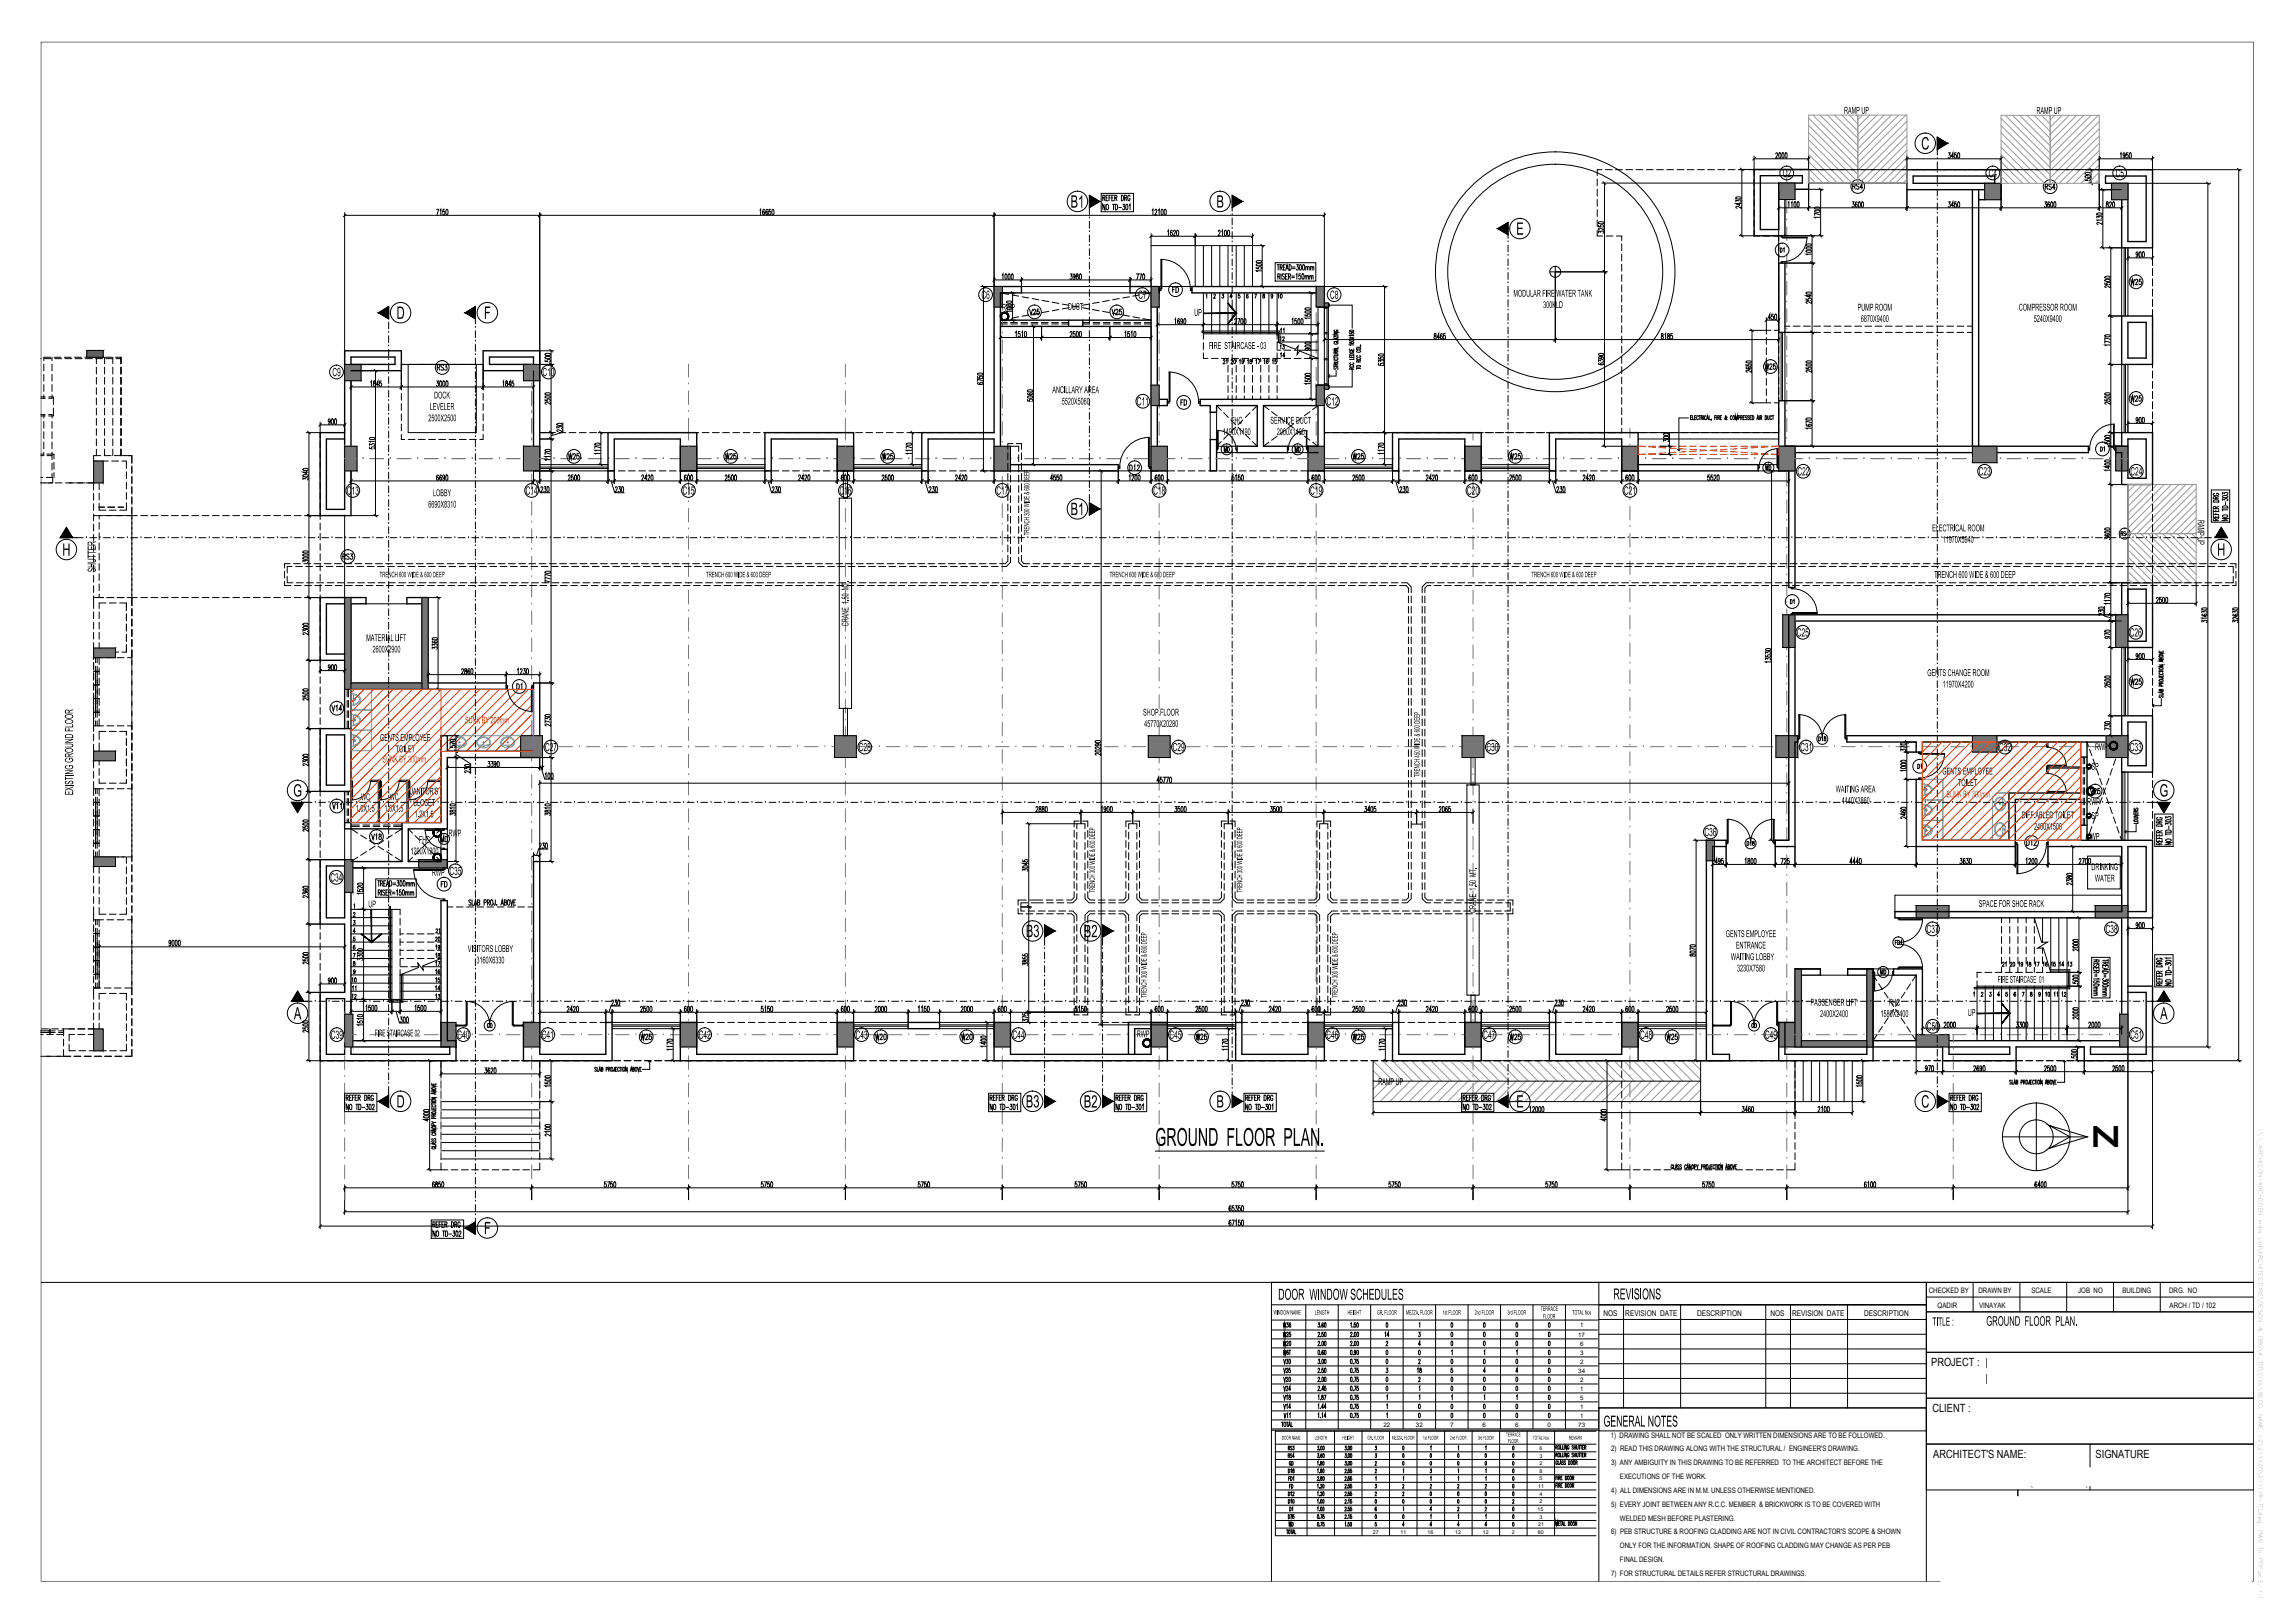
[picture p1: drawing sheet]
<svg xmlns="http://www.w3.org/2000/svg" width="841mm" height="594mm" viewBox="0 0 841 594" stroke-linecap="round" stroke-linejoin="round" font-family="sans-serif">
<defs><g id="words">
<text font-size="14.9" x="765.2" y="420.2">N</text>
<g font-size="4.1">
<text x="707.7" y="500.3">PROJECT :</text>
<text x="708.2" y="517.1">CLIENT :</text>
<text x="708.5" y="534">ARCHITECT'S NAME:</text>
<text x="767.9" y="534">SIGNATURE</text>
</g>
<g font-size="2.9">
<text x="587.6" y="481.8">NOS</text>
<text x="595.6" y="481.8">REVISION DATE</text>
<text x="621.9" y="481.8">DESCRIPTION</text>
<text x="648.8" y="481.8">NOS</text>
<text x="656.7" y="481.8">REVISION DATE</text>
<text x="683.1" y="481.8">DESCRIPTION</text>
</g>
<g font-size="2.8">
<text x="706.9" y="473.6">CHECKED BY</text>
<text x="725.1" y="473.5">DRAWN BY</text>
<text x="744.4" y="473.6">SCALE</text>
<text x="761.6" y="473.6">JOB NO</text>
<text x="777.8" y="473.6">BUILDING</text>
<text x="794.9" y="473.6">DRG. NO</text>
<text x="710.1" y="479">QADIR</text>
<text x="725.2" y="478.9">VINAYAK</text>
<text x="795.1" y="479">ARCH / TD / 102</text>
<text x="590.3" y="526.6">1) DRAWING SHALL NOT BE SCALED ONLY WRITTEN DIMENSIONS ARE TO BE FOLLOWED.</text>
<text x="590.4" y="531.6">2) READ THIS DRAWING ALONG WITH THE STRUCTURAL / ENGINEER'S DRAWING.</text>
<text x="590.4" y="536.7">3) ANY AMBIGUITY IN THIS DRAWING TO BE REFERRED TO THE ARCHITECT BEFORE THE</text>
<text x="593.7" y="541.8">EXECUTIONS OF THE WORK.</text>
<text x="590.4" y="551.9">5) EVERY JOINT BETWEEN ANY R.C.C. MEMBER &amp; BRICKWORK IS TO BE COVERED WITH</text>
<text x="590.5" y="546.8">4) ALL DIMENSIONS ARE IN M.M. UNLESS OTHERWISE MENTIONED.</text>
<text x="593.7" y="557">WELDED MESH BEFORE PLASTERING.</text>
<text x="590.4" y="562">6) PEB STRUCTURE &amp; ROOFING CLADDING ARE NOT IN CIVIL CONTRACTOR'S SCOPE &amp; SHOWN</text>
<text x="593.7" y="567.1">ONLY FOR THE INFORMATION. SHAPE OF ROOFING CLADDING MAY CHANGE AS PER PEB</text>
<text x="593.7" y="572.2">FINAL DESIGN.</text>
<text x="590.4" y="577.2">7) FOR STRUCTURAL DETAILS REFER STRUCTURAL DRAWINGS.</text>
</g>
<g font-size="2.3">
<text x="578.3" y="489.6">17</text>
<text x="579.1" y="486.2">1</text>
<text x="579" y="492.9">6</text>
<text x="579" y="496.1">3</text>
<text x="578.4" y="502.8">34</text>
<text x="579" y="499.5">2</text>
<text x="579" y="506.1">2</text>
<text x="579.1" y="509.4">1</text>
<text x="579" y="512.7">5</text>
<text x="579.1" y="516">1</text>
<text x="579.1" y="519.3">1</text>
<text x="507" y="522.6">22</text>
<text x="518.9" y="522.5">32</text>
<text x="531.4" y="522.5">7</text>
<text x="543.3" y="522.5">6</text>
<text x="555.2" y="522.5">6</text>
<text x="567.1" y="522.5">0</text>
<text x="578.4" y="522.5">73</text>
</g>
<g font-size="2">
<text x="827.7" y="413.4" transform="rotate(90 827.7 413.4)">I:\1_ARCHICON-ARCH\OEN</text>
<text x="827.7" y="446.7" transform="rotate(90 827.7 446.7)">India</text>
<text x="827.7" y="453.4" transform="rotate(90 827.7 453.4)">Ltd\ARCHITECTURE\DESIGN</text>
<text x="827.7" y="486" transform="rotate(90 827.7 486)">&amp;</text>
<text x="827.7" y="489.3" transform="rotate(90 827.7 489.3)">DRG\4_TD\CIVIL\BLDG.</text>
<text x="827.7" y="517.8" transform="rotate(90 827.7 517.8)">NAME</text>
<text x="827.7" y="525.2" transform="rotate(90 827.7 525.2)">-2\211120\211118-TD.dwg,</text>
<text x="827.7" y="560.4" transform="rotate(90 827.7 560.4)">DWG</text>
<text x="827.7" y="570.6" transform="rotate(90 827.7 570.6)">PDF.pc3,</text>
</g>
<g font-size="1.9">
<text x="564.1" y="531.1">6</text>
<text x="564.1" y="533.9">3</text>
<text x="564.1" y="536.7">2</text>
<text x="564.1" y="539.4">8</text>
<text x="563.6" y="545">11</text>
<text x="564.1" y="542.2">5</text>
<text x="564.1" y="550.6">2</text>
<text x="564.1" y="547.8">4</text>
<text x="563.5" y="553.4">15</text>
<text x="564.1" y="556.2">3</text>
<text x="503.1" y="561.8">27</text>
<text x="513.3" y="561.8">11</text>
<text x="523.2" y="561.8">16</text>
<text x="533.3" y="561.8">12</text>
<text x="543.4" y="561.8">12</text>
<text x="554" y="561.8">2</text>
<text x="563.6" y="561.8">80</text>
<text x="563.7" y="559">21</text>
</g>
</g></defs>
<!-- layer: PLAN -->
<g fill="none" stroke="#000" stroke-width=".51">
<path d="M651.8 67.1h8.7v-2.8h-15.4v19.8h6.7v-14.6M654.1 69.5v16.9M654.1 69.3h8.7v-7.2h-20v24.3h9M698.8 62.1h34.5v7.4h-34.5zM701.1 64.5h29.9v2.6h-29.9zM769.3 62.1h19.5v28.7h-11.3v-21.3h-8.2zM771.6 64.5h14.9v24h-6.7v-21.4h-8.2zM651.8 96.4v25.4M654.1 96.4v25.4M364.3 104.9h10v2.4h-7.7v62.9h43.2v2.3h-45.5v-11.7h-24.2v11.7h-2.3v-14h26.5zM366.6 117.3h55.2M366.6 119.5h55.2"/>
<path d="M391.6 117.3v2.2M396.8 117.3v2.2M414.1 104.9h10.7v2.4h-.7v65.2h-2.3v-65.2h-7.7zM436.8 104.9h48.5v7.6h-2.3v-5.2h-46.2zM777.5 115.7h11.3v17.8h-11.3zM779.8 118.1h6.7v13h-6.7zM128.6 130.8h16.2v2.7h-16.2zM177.1 128.5h20.7v44h-2.3v-36.7h-18.4zM179.4 130.8h16.1v2.7h-16.1zM126.3 158.5h-9v30.3h11.3v-53h18.5v-7.3h-20.8v58.1h-6.7v-25.8h6.7M222.8 158.5h32.5v14h-6v-11.7h-24.2v11.7h-2.3zM280.3 158.5h32.5v14h-6v-11.7h-24.2v11.7h-2.3z"/>
<path d="M424.1 146.3h3.7v2.2h-3.7M443.5 151v-2.5h-3.7v-2.2h43.2v-5.2h2.3v31.4h-2.3v-24h-20v14.9M445.8 151v-2.5h14.9v14.9M510.3 158.5h32.5v14h-6v-11.7h-24.2v11.7h-2.3zM567.8 158.5h32.5v14h-6v-11.7h-24.2v11.7h-2.3zM651.8 146.8v25.7M654.1 146.8v25.7M443.5 161v11.5M445.8 161v11.5M453.3 163.4v2.4M600.3 170.2h44M654.1 163.4h111.2"/>
<path d="M765.3 165.8h-107.5v49.4h-2.3v-42.7M775.3 163.4h2.2v-4.9h11.3v19h-11.3v-11.7h-2.2M779.8 160.8h6.7v14.4h-6.7zM126.3 218.9v48M777.5 213.4h11.3v23.8h-11.3zM779.8 215.8h6.7v19.1h-6.7zM126.3 221.1h-6.7v18.5h6.7M777.5 225.2h-122v82.6h-5l.1 2.2h7.2v-38.2h1v-2.3h-1v-42h119.7M126.3 241.9h-9v-23h16.8v2.2h-5.5v29h26v-29h-5.5v-2.2h7.8v33.6h-28.3v51.1M156.9 250.1h28.6v2.4h-28.6M119.6 269.2h6.7v18.4h-6.7zM128.6 266.9h-11.3v23h11.3"/>
<path d="M762.5 271.8v18.6h-26.3v17.4h-31.7v-22.3h-2.3v24.5h36.3v-17.2h24v15M762.5 277.3h2.3M764.8 271.8v36M777.5 262.2h11.3v20.6h-11.3zM777.5 269.5h-100.7v2.3h25.4v3.7h2.3v-3.7h73M779.8 264.5h6.7v16h-6.7zM126.3 289.9v13.7h21M119.6 317.2h6.7v19h-6.7zM126.3 301.3h35.3v-31.8h2.3v5.7h31.6v-25.1h2.3v27.4h-33.9v26.1h-14.3v12M147.3 301.3v14.3h-18.7v-.7h-11.3v23.6h9v25h-9v25h49.8v-7.3h-3.2v-51.3h-2.3v51.3h-33v-63.3h35.3M195.5 315.6h2.3v70.6h24.2v-11.7h2.3v14h-32.5v-14h3.7zM625.3 307.8h7.3v2.2h-5v76.2h6.2v2.3h-8.5z"/>
<path d="M762.5 302.3h2.3M779.8 336.2h9v-28.4h-38.3v2.2h27v23.9h-83.1v2.3h83.1v45h-73v-26.3M779.8 333.9h6.7v-23.9h-6.7v73.5h-13.7v2.7h20.4v-22.7h-6.7M702.2 357.2v24h-15.8M119.6 365.8h6.7v20.4h-6.7zM249.3 374.5h6v11.7h51.5v-11.7h6v14h-63.5zM332.8 374.5h11.5v2.3h-11.5zM413.5 374.5h14.3v14h-63.5v-14h6v11.7h51.5v-11.7M415.8 376.8h6M452.8 374.5h2.3v11.7h24.2v-11.7h6v14h-32.5zM510.3 374.5h2.3v11.7h24.2v-11.7h6v14h-32.5zM567.8 374.5h2.3v11.7h24.2v-11.7h6v14h-32.5z"/>
<path d="M654.1 374.5v11.7h30v-2.7M657.8 374.5h-6v14h34.6v-33.6h-9.3v2.3h7v24h-24v-24h7v-2.3h-9.3v28.6h54.1M779.8 361.2h9v27.3h-25v-5h-25v5h-26.9M128.6 383.5h36.2v2.7h-36.2zM711.9 383.5v5M714.2 383.5h22.3v2.7h-22.3z"/>
</g>
<!-- layer: PLAN-ELE -->
<g fill="none" stroke="#000" stroke-width=".37">
<path d="M662.8 67.1h36M438 90v14.9M441 90v14.9M444 90v14.9M447 90v14.9M450 90v14.9M453 90v14.9M456 90v14.9M777.5 90.8v24.9M779.8 90.8v24.9M374.3 104.9h39.8M374.3 107.3h39.8"/>
<path d="M424.8 104.9h12M441 107.3v16.9M444 107.3v15M447 107.3v15M450 107.3v15M453 107.3v15M456 107.3v15M459 104.9v-14.9h-37.2v14.9M459 107.3v15M462 107.3v15M465 107.3v15M468 107.3v16.9"/>
<path d="M483 112.5v28.6M485.3 112.5v28.6M147.1 133.5h30M441 129.2v2.1h1.7M441 122.3h42M441 125.5v2.5M443.9 131.3h2.5M447.6 131.3h2.5M450 131.3v1.2M450 133.8v2.5M450 137.5v2.5M451.4 131.3h2.5"/>
<path d="M453 131.3v1.2M453 133.8v2.5M453 137.5v2.5M455.1 131.3h2.5M456 131.3v1.2M456 133.8v2.5M456 137.5v2.5M458.9 131.3h2.5M459 131.3v1.2M459 133.8v2.5M459 137.5v2.5M462 131.3v1.2"/>
<path d="M462 133.8v2.5M462 137.5v2.5M462.6 131.3h2.5M465 131.3v1.2M465 133.8v2.5M465 137.5v2.5M466.4 131.3h2.8M468 133.8v2.5M468 137.5v2.5M468 128.3h1.2M468 125.5v2.5M468 129.2v3.3"/>
<path d="M470.5 131.3h2.5M470.5 128.3h2.5M474.3 128.3h8.7M474.3 131.3h2.5M478 131.3h2.5M483 125.3h-15l6.7 2.6 1-1.2-.4 3.2 1-1.3 6.7 2.7h-1.2M777.5 133.5v25M779.8 133.5v25M450 141.3v2.5M450 145v1.3M453 141.3v2.5M453 145v1.3"/>
<path d="M456 141.3v2.5M456 145v1.3M459 141.3v2.5M459 145v1.3M462 141.3v2.5M462 145v1.3M465 141.3v2.5M465 145v1.3M468 141.3v2.5M468 145v1.3M197.8 172.5h25M197.8 170.2h25"/>
<path d="M255.3 172.5h25M255.3 170.2h25M312.8 172.5h25M312.8 170.2h25M485.3 172.5h25M485.3 170.2h25M542.8 172.5h25M542.8 170.2h25M779.8 177.5v35.9M126.3 188.8v30.1M134.1 221.1h15M777.5 237.2v25"/>
<path d="M779.8 237.2v25M777.5 282.8v25M779.8 282.8v25M126.3 303.6v11.3M128.6 303.6v11.3M128.6 333.1h18v2M128.6 339.1h15M128.6 336.1h15M143.6 333.1v33M146.6 336.3v2.5M163.9 332.2h2.1M167.2 332.2h2.5"/>
<path d="M171 332.2h2.5M174.7 332.2h2.5M178.4 332.2h2.5M182.2 332.2h2.5M186 332.2h2.5M189.7 332.2h2.5M193.5 332.2h2M733.5 336.2v1.8M733.5 339.3v2.5M736.5 336.2v1.8M736.5 339.3v2.5M739.5 336.2v1.8"/>
<path d="M739.5 339.3v2.5M742.5 336.2v1.8M742.5 339.3v2.5M745.5 339.3v2.5M748.5 336.2v8.9M751.5 336.2v20l-2.7-9-2.1 .1 3.6-2.2h-2.1l-2.7-8.9v1.8M754.5 336.2v20M757.5 336.2v45M128.6 357.1h15M128.6 354.1h15M128.6 351.1h15M128.6 348.1h15"/>
<path d="M128.6 345.1h15M128.6 342.1h15M146.6 354.1h2.7M146.6 351.1h1.3M146.6 348.1h1.3M146.6 345.1h1.3M146.6 342.1h1.3M146.6 355.1v11M146.6 340.1v2.5M146.6 343.8v2.5M146.6 347.6v2.5M146.6 351.3v2.5"/>
<path d="M149.1 351.1h2.5M149.1 348.1h2.5M149.1 345.1h2.5M149.1 342.1h2.5M150.6 354.1h2.7M152.9 351.1h2.5M152.9 348.1h2.5M152.9 345.1h2.5M152.9 342.1h2.5M154.9 354.1h6.7M156.6 351.1h2.5M156.6 348.1h2.5"/>
<path d="M156.6 345.1h2.5M156.6 342.1h2.5M160.4 351.1h1.2l-6.7 2.7 .2 1.5-2-2.5 .2 1.6-6.7 2.7h15M160.4 348.1h1.2M160.4 345.1h1.2M160.4 342.1h1.2M667.1 357.2h10M724.5 359.3v21.9M726.1 356.2h-1.6v1.9M727.4 356.2h2.5M731.1 356.2h2.5M733.5 343v2.5"/>
<path d="M733.5 346.8v2.5M733.5 350.6v2.5M733.5 354.3v1.9M734.9 356.2h2.5M736.5 343v2.5M736.5 346.8v2.5M736.5 350.6v2.5M736.5 354.3v1.9M738.6 356.2h2.5M739.5 343v2.5M739.5 346.8v2.5M739.5 350.6v2.5"/>
<path d="M739.5 354.3v1.9M742.4 356.2h2.5M742.5 343v2.5M742.5 346.8v2.5M742.5 350.6v2.5M742.5 354.3v1.9M745.5 343v2.5M745.5 346.8v2.5M745.5 350.6v2.5M745.5 354.3v1.9M746.1 356.2h2.5M748.5 347.2v2"/>
<path d="M748.5 350.4v2.5M748.5 354.2v2M749.9 356.2h7.6M128.6 366.1h33M128.6 363.1h15M128.6 360.1h15M146.6 363.1h15M146.6 360.1h15M224.3 374.5h25M224.3 376.8h25M312.8 374.5h20M312.8 376.8h20"/>
<path d="M344.3 374.5h20M344.3 376.8h20M427.8 374.5h25M427.8 376.8h25M485.3 374.5h25M485.3 376.8h25M542.8 374.5h25M542.8 376.8h25M600.3 374.5h25M600.3 376.8h25M724.5 361.2h33M727.5 361.2v20"/>
<path d="M730.5 361.2v20M733.5 361.2v20M736.5 361.2v20M739.5 361.2v20M742.5 361.2v20M745.5 361.2v20M748.5 361.2v20M751.5 361.2v20M754.5 361.2v20M503.2 388.5v15h120M503.2 396h120M542.8 388.5h25"/>
<path d="M600.3 388.5h25M623.2 388.5v15M625.5 388.5h26.3M657.8 388.5v15M660.8 388.5v15M663.8 388.5v15M666.8 388.5v15M669.8 388.5v15M672.8 388.5v15M675.8 388.5v15M678.8 388.5v15h-55.6M161.6 403.5h36.2"/>
<path d="M161.6 406.5h36.2M161.6 409.5h36.2M161.6 412.5h36.2M161.6 415.5h36.2M161.6 418.5h36.2M161.6 421.5h36.2M161.6 424.5h36.2"/>
</g>
<!-- layer: PLAN-WINDOW -->
<g fill="none" stroke="#000" stroke-width=".37">
<path d="M778.4 90.8v24.9M778.9 90.8v24.9M366.6 118.2h2.5M366.6 118.7h2.5M370.3 118.2h2.5M370.3 118.7h2.5M374.1 118.2h2.5M374.1 118.7h2.5M377.3 113.2l.5 2.1 .6-2.1M377.8 118.2h2.6M377.8 118.7h2.6M378.7 113.7l.1-.2a.44 .44 0 0 1 .6-.1 .44 .44 0 0 1 0 .6l-.8 1.3h1"/>
<path d="M380.8 113.2h-.7v.8a.59 .59 0 0 1 .8 .6 .59 .59 0 0 1-.9 .5v-.2M381.6 118.2h2.5M381.6 118.7h2.5M385.4 118.2h2.5M385.4 118.7h2.5M389.1 118.2h2.5M389.1 118.7h2.5M396.8 118.2h2.5M396.8 118.7h2.5M400.6 118.2h2.5M400.6 118.7h2.5M404.3 118.2h2.5"/>
<path d="M404.3 118.7h2.5M407.5 113.2l.5 2.1 .6-2.1M408.1 118.2h2.5M408.1 118.7h2.5M408.9 113.7l.3-.5 .5 .4-.9 1.7h1M411 113.2h-.7v.8a.59 .59 0 0 1 .8 .6 .59 .59 0 0 1-.9 .5v-.2M411.8 118.2h2.5M411.8 118.7h2.5M415.6 118.2h2.5M415.6 118.7h2.5M419.3 118.2h2.5M419.3 118.7h2.5"/>
<path d="M780.9 102.3l.2 2 .4-2 .3 2 .4-2M782.5 102.7l.1-.3a.51 .51 0 0 1 .8 .1 .51 .51 0 0 1-.2 .8l-.7 1h.9M784.6 102.3h-.6l-.1 .8a.55 .55 0 0 1 .9 .5 .55 .55 0 0 1-.9 .5l-.1-.2M778.4 133.5v25M778.9 133.5v25M780.9 144.9l.2 2.1 .4-2.1 .3 2.1 .4-2.1M782.5 145.5l.1-.3a.44 .44 0 0 1 .6-.1 .44 .44 0 0 1 .1 .6l-.8 1.3h.9M784.6 144.9h-.6v.8a.58 .58 0 0 1 .8 .6 .58 .58 0 0 1-.9 .5l-.1-.2M197.8 171.6h25M197.8 171.1h25M208.3 166.2l.4 1.9 .3-1.9 .4 1.9 .3-1.9M210.1 166.6l.2-.4 .6 .3-.9 1.6h1"/>
<path d="M212.1 166.2h-.6l-.1 .8a.57 .57 0 0 1 .9 .5 .57 .57 0 0 1-.9 .5l-.1-.2M255.3 171.6h25M255.3 171.1h25M265.8 166.2l.4 1.9 .3-1.9 .3 1.9 .4-1.9M267.6 166.6v-.2a.44 .44 0 0 1 .7-.1 .44 .44 0 0 1 0 .6l-.8 1.2h.9M269.6 166.2h-.6l-.1 .8a.57 .57 0 0 1 .9 .5 .57 .57 0 0 1-.9 .5l-.1-.2M312.8 171.6h25M312.8 171.1h25M323.4 166.2l.3 1.9 .3-1.9 .3 1.9 .4-1.9M325.1 166.6v-.1a.44 .44 0 0 1 .6-.3 .44 .44 0 0 1 .1 .7l-.8 1.2h.9M327.1 166.2h-.6l-.1 .8a.58 .58 0 0 1 .9 .5 .58 .58 0 0 1-.9 .5v-.2M485.3 171.6h25"/>
<path d="M485.3 171.1h25M495.8 166.2l.4 1.9 .3-1.9 .3 1.9 .4-1.9M497.6 166.6v-.2a.44 .44 0 0 1 .7-.1 .44 .44 0 0 1 0 .6l-.8 1.2h.9M499.6 166.2h-.6l-.1 .8a.57 .57 0 0 1 .9 .5 .57 .57 0 0 1-.9 .5l-.1-.2M542.8 171.6h25M542.8 171.1h25M553.4 166.2l.3 1.9 .3-1.9 .3 1.9 .4-1.9M555.1 166.6v-.2a.44 .44 0 0 1 .7-.1 .44 .44 0 0 1 0 .6l-.8 1.2h.9M557.1 166.2h-.6l-.1 .8a.56 .56 0 0 1 .8 .1 .56 .56 0 0 1-.1 .8 .56 .56 0 0 1-.8-.1M778.4 237.2v25M778.9 237.2v25M121.6 258.4l.5 2 .6-2"/>
<path d="M123.2 258.8l.3-.4v2M125.3 259.8h-1l.6-1.4v2M127.2 252.5v2.8M127.2 256.5v2.5M127.7 252.5v2.8M127.7 256.5v2.5M780.9 248.7l.2 2 .4-2 .3 2 .4-2M782.5 249.1l.1-.3a.45 .45 0 0 1 .7 0 .45 .45 0 0 1 0 .6l-.8 1.3h.9M784.6 248.7h-.6l-.1 .8a.57 .57 0 0 1 .9 .5 .57 .57 0 0 1-.9 .5l-.1-.2M127.2 260.3v2.5M127.2 264v2.9M127.7 260.3v2.5"/>
<path d="M127.7 264v2.9M763.4 277.3v2.5M763.9 277.3v2.5M121.8 294.2l.6 2 .5-2M123.4 294.6l.3-.4v2M124.7 294.6l.4-.4v2M127.2 289.9v1.3M127.2 292.4v2.5M127.2 296.2v2.5M127.2 299.9v1.4M127.7 289.9v1.3M127.7 292.4v2.5"/>
<path d="M127.7 296.2v2.5M127.7 299.9v1.4M763.4 281v2.5M763.4 284.8v2.5M763.4 288.5v2.5M763.4 292.3v2.5M763.4 296v2.5M763.4 299.8v2.5M763.9 281v2.5M763.9 284.8v2.5M763.9 288.5v2.5M763.9 292.3v2.5"/>
<path d="M763.9 296v2.5M763.9 299.8v2.5M766 288.8l.5 2 .6-2M767.4 289.3l.1-.3a.44 .44 0 0 1 .6-.1 .44 .44 0 0 1 .1 .6l-.9 1.3h1M769.5 288.8h-.7v.7a.59 .59 0 0 1 .8 .6 .59 .59 0 0 1-.9 .5v-.2M128.6 302.7h3.1M128.6 302.2h3.1M133 302.7h2.5M133 302.2h2.5M136.2 305.5l.5 2 .5-2M136.7 302.7h2.5M136.7 302.2h2.5"/>
<path d="M137.7 305.9l.3-.4v2M139 305.6v.5a.69 .69 0 0 1 .7 .6 .69 .69 0 0 1-.5 .8 .74 .74 0 0 1-.3-.9 .74 .74 0 0 1 .7-.5v-.5zM140.5 302.7h2.5M140.5 302.2h2.5M144.2 302.7h3.1M144.2 302.2h3.1M224.3 375.4h25M224.3 375.9h25M234.8 378.8l.4 2 .3-2 .4 2 .3-2M236.6 379.3l.2-.5 .6 .3-.9 1.7h1M238.6 378.8h-.6v.7a.59 .59 0 0 1 .8 .6 .59 .59 0 0 1-.9 .5l-.1-.2M312.8 375.4h20"/>
<path d="M312.8 375.9h20M320.9 378.8l.3 2 .3-2 .3 2 .4-2M322.6 379.3v-.3a.44 .44 0 0 1 .7-.1 .44 .44 0 0 1 0 .6l-.8 1.3h.9M324 378.9l.2-.1a1.21 1.21 0 0 1 0 2l-.3-.4zM344.3 375.4h20M344.3 375.9h20M352.4 378.8l.3 2 .3-2 .3 2 .4-2M354.1 379.3v-.2a.44 .44 0 0 1 .6-.3 .44 .44 0 0 1 .1 .7l-.8 1.3h.9M355.5 378.9l.2-.1a1.21 1.21 0 0 1 0 2l-.3-.4zM427.8 375.4h25M427.8 375.9h25M438.3 378.8l.4 2 .3-2 .3 2 .4-2"/>
<path d="M440.1 379.3l.2-.5 .6 .3-.9 1.7h1M442.1 378.8h-.6v.7a.59 .59 0 0 1 .8 .6 .59 .59 0 0 1-.9 .5l-.1-.2M485.3 375.4h25M485.3 375.9h25M495.8 378.8l.4 2 .3-2 .3 2 .4-2M497.6 379.3v-.3a.44 .44 0 0 1 .7-.1 .44 .44 0 0 1 0 .6l-.8 1.3h.9M499.6 378.8h-.6v.7a.59 .59 0 0 1 .8 .6 .59 .59 0 0 1-.9 .5l-.1-.2M542.8 375.4h25M542.8 375.9h25M553.4 378.8l.3 2 .3-2 .3 2 .4-2M555.1 379.3v-.3a.44 .44 0 0 1 .6-.1 .44 .44 0 0 1 .1 .6l-.8 1.3h.9M557.1 378.8h-.6v.7a.59 .59 0 0 1 .8 .6 .59 .59 0 0 1-.9 .5l-.1-.2"/>
<path d="M600.3 375.4h25M600.3 375.9h25M610.8 378.8l.4 2 .3-2 .3 2 .4-2M612.6 379.3v-.2a.44 .44 0 0 1 .6-.3 .44 .44 0 0 1 .1 .7l-.8 1.3h.9M614.7 378.8h-.7v.7a.59 .59 0 0 1 .8 .6 .59 .59 0 0 1-.9 .5l-.1-.2"/>
<circle cx="379.1" cy="114.2" r="2.52"/>
<circle cx="409.3" cy="114.2" r="2.52"/>
<circle cx="782.8" cy="103.2" r="2.52"/>
<circle cx="782.8" cy="145.9" r="2.52"/>
<circle cx="210.3" cy="167.2" r="2.52"/>
<circle cx="267.8" cy="167.2" r="2.52"/>
<circle cx="325.3" cy="167.2" r="2.52"/>
<circle cx="497.8" cy="167.2" r="2.52"/>
<circle cx="555.3" cy="167.2" r="2.52"/>
<circle cx="123.4" cy="259.4" r="2.52"/>
<circle cx="782.8" cy="249.7" r="2.52"/>
<circle cx="123.4" cy="295.2" r="2.52"/>
<circle cx="767.8" cy="289.8" r="2.52"/>
<circle cx="138" cy="306.4" r="2.52"/>
<circle cx="236.8" cy="379.8" r="2.52"/>
<circle cx="322.8" cy="379.8" r="2.52"/>
<circle cx="354.3" cy="379.8" r="2.52"/>
<circle cx="440.3" cy="379.8" r="2.52"/>
<circle cx="497.8" cy="379.8" r="2.52"/>
<circle cx="555.3" cy="379.8" r="2.52"/>
<circle cx="612.8" cy="379.8" r="2.52"/>
</g>
<!-- layer: PLAN-RAILING -->
<path d="M468.5 125.5v-3.7h-28v-.6h28.5v4.4M147.6 356.7v10.4h-5v-35h.5v34.5h4v-9.7M751.2 355.2h7.3v7h-35v-.5h34.5v-6h-6.7" fill="none" stroke="#000" stroke-width=".37"/>
<!-- layer: COL-FILL -->
<g fill="#767676" stroke="#767676" stroke-width=".37">
<path d="M651.8 374.5v9h6zM651.8 374.5h6v9z"/>
<path d="M594.3 374.5v9h6zM594.3 374.5h6v9z"/>
<path d="M536.8 374.5v9h6zM536.8 374.5h6v9z"/>
<path d="M479.3 374.5v9h6zM479.3 374.5h6v9z"/>
<path d="M421.8 374.5v9h6zM421.8 374.5h6v9z"/>
<path d="M364.3 374.5v9h6zM364.3 374.5h6v9z"/>
<path d="M306.8 374.5v9h6zM306.8 374.5h6v9z"/>
<path d="M249.3 374.5v9h6zM249.3 374.5h6v9z"/>
<path d="M191.8 374.5v9h6zM191.8 374.5h6v9z"/>
<path d="M651.8 163.4v9.1h6zM651.8 163.4h6v9.1z"/>
<path d="M776.8 371.5v12h3zM776.8 371.5h3v12z"/>
<path d="M161.6 374.5v9h5.5zM161.6 374.5h5.5v9z"/>
<path d="M126.3 371.5v12h3zM126.3 371.5h3v12z"/>
<path d="M364.3 104.9v7.6h3zM364.3 104.9h3v7.6z"/>
<path d="M421.8 104.9v7.6h3zM421.8 104.9h3v7.6z"/>
<path d="M482.3 104.9v7.6h3zM482.3 104.9h3v7.6z"/>
<path d="M421.8 141.1v7.4h3zM421.8 141.1h3v7.4z"/>
<path d="M482.3 141.1v7.4h3zM482.3 141.1h3v7.4z"/>
<path d="M651.8 67.1v6h6zM651.8 67.1h6v6z"/>
<path d="M773.8 67.1v6.1h6zM773.8 67.1h6v6.1z"/>
<path d="M775.3 163.4v9.1h4.5zM775.3 163.4h4.5v9.1z"/>
<path d="M305.8 269.5v8h8zM305.8 269.5h8v8z"/>
<path d="M420.8 269.5v8h8zM420.8 269.5h8v8z"/>
<path d="M535.8 269.5v8h8zM535.8 269.5h8v8z"/>
<path d="M650.8 269.5v8h8zM650.8 269.5h8v8z"/>
<path d="M126.3 163.4v9.1h4.5zM126.3 163.4h4.5v9.1z"/>
<path d="M126.3 133.5v5.9h6zM126.3 133.5h6v5.9z"/>
<path d="M191.8 133.5v5.9h6zM191.8 133.5h6v5.9z"/>
<path d="M702.2 331.7v4.5h12zM702.2 331.7h12v4.5z"/>
<path d="M767.8 331.7v4.5h12zM767.8 331.7h12v4.5z"/>
<path d="M702.2 379v4.5h12zM702.2 379h12v4.5z"/>
<path d="M126.3 314.9v12h3zM126.3 314.9h3v12z"/>
<path d="M153.4 314.9v3h10.5zM153.4 314.9h10.5v3z"/>
<path d="M653.3 225.2v12h4.5zM653.3 225.2h4.5v12z"/>
<path d="M775.3 225.2v12h4.5zM775.3 225.2h4.5v12z"/>
<path d="M190.8 269.5v8h8zM190.8 269.5h8v8z"/>
<path d="M657.8 354.9v28.6h2.3zM657.8 354.9h2.3v28.6z"/>
<path d="M684.1 354.9v28.6h2.3zM684.1 354.9h2.3v28.6z"/>
<path d="M660.1 381.2v2.3h24zM660.1 381.2h24v2.3z"/>
<path d="M154.6 218.9v33.6h2.3zM154.6 218.9h2.3v33.6z"/>
<path d="M126.3 218.9v33.6h2.3zM126.3 218.9h2.3v33.6z"/>
<path d="M128.6 250.1v2.4h26zM128.6 250.1h26v2.4z"/>
<path d="M722.8 163.5v6h9zM722.8 163.5h9v6z"/>
<path d="M727.3 67.1v6.1h6zM727.3 67.1h6v6.1z"/>
<path d="M722.8 269.5v6h9zM722.8 269.5h9v6z"/>
<path d="M625.3 307.8v7.5h3zM625.3 307.8h3v7.5z"/>
<path d="M651.8 163.4v9.1h6zM651.8 163.4h6v9.1z"/>
<path d="M594.3 163.4v9.1h6zM594.3 163.4h6v9.1z"/>
<path d="M536.8 163.4v9.1h6zM536.8 163.4h6v9.1z"/>
<path d="M479.3 163.4v9.1h6zM479.3 163.4h6v9.1z"/>
<path d="M421.8 163.4v9.1h6zM421.8 163.4h6v9.1z"/>
<path d="M364.3 163.4v9.1h6zM364.3 163.4h6v9.1z"/>
<path d="M306.8 163.4v9.1h6zM306.8 163.4h6v9.1z"/>
<path d="M249.3 163.4v9.1h6zM249.3 163.4h6v9.1z"/>
<path d="M191.8 163.4v9.1h6zM191.8 163.4h6v9.1z"/>
<path d="M771.8 269.5v8h8zM771.8 269.5h8v8z"/>
<path d="M485.3 111v1.5h1.5zM485.3 111h1.5v1.5z"/>
<path d="M485.3 141.1v1.5h1.5zM485.3 141.1h1.5v1.5z"/>
</g>
<!-- layer: COL -->
<g fill="none" stroke="#000" stroke-width=".37">
<path d="M651.8 67.1h6v6h-6zM727.3 67.1h6v6.1h-6zM773.8 67.1h6v6.1h-6zM364.3 104.9h3v7.6h-3zM421.8 104.9h3v7.6h-3zM482.3 104.9h3v7.6h-3zM485.3 111h1.5v1.5h-1.5zM126.3 133.5h6v5.9h-6zM191.8 133.5h6v5.9h-6zM421.8 141.1h3v7.4h-3zM482.3 141.1h3v7.4h-3zM485.3 141.1h1.5v1.5h-1.5z"/>
<path d="M126.3 163.4h4.5v9.1h-4.5zM191.8 163.4h6v9.1h-6zM249.3 163.4h6v9.1h-6zM306.8 163.4h6v9.1h-6zM364.3 163.4h6v9.1h-6zM421.8 163.4h6v9.1h-6zM479.3 163.4h6v9.1h-6zM536.8 163.4h6v9.1h-6zM594.3 163.4h6v9.1h-6zM651.8 163.4h6v9.1h-6zM722.8 163.5h9v6h-9zM775.3 163.4h4.5v9.1h-4.5z"/>
<path d="M126.3 218.9h2.3v33.6h-2.3zM154.6 218.9h2.3v33.6h-2.3zM653.3 225.2h4.5v12h-4.5zM775.3 225.2h4.5v12h-4.5zM128.6 250.1h26v2.4h-26zM190.8 269.5h8v8h-8zM305.8 269.5h8v8h-8zM420.8 269.5h8v8h-8zM535.8 269.5h8v8h-8zM650.8 269.5h8v8h-8zM722.8 269.5h9v6h-9zM771.8 269.5h8v8h-8z"/>
<path d="M126.3 314.9h3v12h-3zM153.4 314.9h10.5v3h-10.5zM625.3 307.8h3v7.5h-3zM702.2 331.7h12v4.5h-12zM767.8 331.7h12v4.5h-12zM657.8 354.9h2.3v28.6h-2.3zM684.1 354.9h2.3v28.6h-2.3zM126.3 371.5h3v12h-3zM161.6 374.5h5.5v9h-5.5zM191.8 374.5h6v9h-6zM249.3 374.5h6v9h-6zM306.8 374.5h6v9h-6z"/>
<path d="M364.3 374.5h6v9h-6zM421.8 374.5h6v9h-6zM479.3 374.5h6v9h-6zM536.8 374.5h6v9h-6zM594.3 374.5h6v9h-6zM651.8 374.5h6v9h-6zM702.2 379h12v4.5h-12zM776.8 371.5h3v12h-3zM660.1 381.2h24v2.3h-24z"/>
</g>
<!-- layer: GRID -->
<g fill="none" stroke="#767676" stroke-width=".37">
<path d="M654.8 70.6h.1M654.8 62.1v6M654.8 73.1v5M654.8 90.6h.1M654.8 80.6h.1M654.8 83.1v5M654.8 93v5M367.3 112h.1M367.3 105v4.5M367.3 114.5v5M424.8 112h.1M424.8 105v4.5"/>
<path d="M424.8 114.5v5M482.3 112h.1M482.3 105v4.5M482.3 114.5v5M654.8 110.6h.1M654.8 100.5h.1M654.8 103v5.1M654.8 113.1v5M194.8 133.4v5.3M252.3 133.4v4.7M309.8 133.4v4.7M367.3 132h.1"/>
<path d="M367.3 122h.1M367.3 124.5v5M367.3 134.5v5M424.8 132h.1M424.8 122h.1M424.8 124.5v5M424.8 134.5v5M482.3 132h.1M482.3 122h.1M482.3 124.5v5M482.3 134.5v5M654.8 130.6h.1"/>
<path d="M654.8 120.6h.1M654.8 123.1v5M654.8 133.1v4.9M194.8 151.2h.1M194.8 141.2h.1M194.8 140.6h.1M194.8 150.7h.1M194.8 143.2v5.5M194.8 153.2v5.5M252.3 140.6h.1M252.3 150.7h.1M252.3 143.2v5"/>
<path d="M252.3 153.2v5M252.3 158.5v2.7M309.8 140.6h.1M309.8 150.7h.1M309.8 143.2v5M309.8 153.2v5M309.8 158.5v2.7M367.3 152h.1M367.3 142h.1M367.3 144.5v5M367.3 154.5v5M424.8 152h.1"/>
<path d="M424.8 142h.1M424.8 144.5v5M424.8 154.5v5M482.3 152h.1M482.3 142h.1M482.3 144.5v5M482.3 154.5v5M539.8 158.5v2.7M597.3 156.9v3.5M654.8 150.6h.1M654.8 140.5h.1M654.8 143v5"/>
<path d="M654.8 153.1v5M126.3 168h4.3M133.1 168h.1M135.6 168h5M143.1 168h.1M145.6 168h5M153 168h.1M155.5 168h5.1M163.1 168h.1M165.6 168h5M173.1 168h.1M175.6 168h5"/>
<path d="M183.1 168h.1M185.6 168h5M193.1 168h.1M194.8 171.2h.1M194.8 161.2h.1M194.8 160.7h.1M194.8 163.2v5.5M194.8 173.7v5M195.6 168h4.9M203 168h.1M205.5 168h5.1M213.1 168h.1"/>
<path d="M215.6 168h5M223.1 168h.1M225.6 168h5M233.1 168h.1M235.6 168h5M243 168h.1M245.5 168h5M252.3 173.7h.1M252.3 163.7h.1M252.3 160.7h.1M252.3 163.2v8M252.3 176.2v5"/>
<path d="M253.1 168h.1M255.6 168h5M263.1 168h.1M265.6 168h5M273.1 168h.1M275.6 168h5M283.1 168h.1M285.6 168h4.9M293 168h.1M295.5 168h5.1M303.1 168h.1M305.6 168h5"/>
<path d="M309.8 173.7h.1M309.8 163.7h.1M309.8 160.7h.1M309.8 163.2v8M309.8 176.2v5M313.1 168h.1M315.6 168h5M323.1 168h.1M325.6 168h5M333.1 168h.1M335.5 168h5M343 168h.1"/>
<path d="M345.5 168h5.1M353.1 168h.1M355.6 168h5M363.1 168h.1M365.6 168h5M367.3 172h.1M367.3 162h.1M367.3 164.5v5M367.3 174.5v5M373.1 168h.1M375.6 168h4.9M383 168h.1"/>
<path d="M385.5 168h5M393.1 168h.1M395.6 168h5M403.1 168h.1M405.6 168h5M413.1 168h.1M415.6 168h5M423.1 168h.1M424.8 172h.1M424.8 162h.1M424.8 164.5v5M424.8 174.5v5"/>
<path d="M425.5 168h5M433 168h.1M435.5 168h5.1M443.1 168h.1M445.6 168h5M453.1 168h.1M455.6 168h5M463.1 168h.1M465.6 168h4.9M473 168h.1M475.5 168h5M482.3 172h.1"/>
<path d="M482.3 162h.1M482.3 164.5v5M482.3 174.5v5M483 168h.1M485.5 168h5.1M493.1 168h.1M495.6 168h5M503.1 168h.1M505.6 168h5M513.1 168h.1M515.5 168h5M523 168h.1"/>
<path d="M525.5 168h5M533.1 168h.1M535.6 168h5M539.8 173.7h.1M539.8 163.7h.1M539.8 166.2v5M539.8 176.2v5M543.1 168h.1M545.6 168h5M553.1 168h.1M555.6 168h4.9M563 168h.1"/>
<path d="M565.5 168h5M573 168h.1M575.5 168h5.1M583.1 168h.1M585.6 168h5M593.1 168h.1M595.6 168h5M597.3 172.9h.1M597.3 162.9h.1M597.3 165.4v5M597.3 175.4v5M603.1 168h.1"/>
<path d="M605.6 168h4.9M613 168h.1M615.5 168h5M623 168h.1M625.6 168h5M633.1 168h.1M635.6 168h5M643.1 168h.1M645.6 168h5M653 168h.1M654.8 170.6h.1M654.8 160.6h.1"/>
<path d="M654.8 163.1v5M654.8 173.1v5M655.5 168h5M663 168h.1M665.5 168h5M673.1 168h.1M675.6 168h5M683.1 168h.1M685.6 168h5M693.1 168h.1M695.6 168h4.9M703 168h.1"/>
<path d="M705.5 168h5M713 168h.1M715.5 168h5.1M723.1 168h.1M725.6 168h5M733.1 168h.1M735.6 168h5M743 168h.1M745.5 168h5M753 168h.1M755.5 168h5M763 168h.1"/>
<path d="M765.6 168h5M773.1 168h.1M775.6 168h4.2M194.8 191.2h.1M194.8 181.2h.1M194.8 183.7v5M194.8 193.7v5M252.3 193.7h.1M252.3 183.7h.1M252.3 186.2v5M252.3 196.2v5M309.8 193.7h.1"/>
<path d="M309.8 183.7h.1M309.8 186.2v5M309.8 196.2v5M367.3 192h.1M367.3 182h.1M367.3 184.5v5M367.3 194.5v5M424.8 192h.1M424.8 182h.1M424.8 184.5v5M424.8 194.5v5M482.3 192h.1"/>
<path d="M482.3 182h.1M482.3 184.5v5M482.3 194.5v5M539.8 193.7h.1M539.8 183.7h.1M539.8 186.2v5M539.8 196.2v5M597.3 192.9h.1M597.3 182.9h.1M597.3 185.4v5M597.3 195.4v5M654.8 190.5h.1"/>
<path d="M654.8 180.6h.1M654.8 183v5M654.8 193.1v5M194.8 211.2h.1M194.8 201.2h.1M194.8 203.7v5M194.8 213.7v5M252.3 213.7h.1M252.3 203.7h.1M252.3 206.2v5M252.3 216.2v5M309.8 213.7h.1"/>
<path d="M309.8 203.7h.1M309.8 206.2v5M309.8 216.2v5M367.3 212h.1M367.3 202h.1M367.3 204.5v5M367.3 214.5v5M424.8 212h.1M424.8 202h.1M424.8 204.5v5M424.8 214.5v5M482.3 212h.1"/>
<path d="M482.3 202h.1M482.3 204.5v5M482.3 214.5v5M539.8 213.7h.1M539.8 203.7h.1M539.8 206.2v5M539.8 216.2v5M597.3 212.9h.1M597.3 202.9h.1M597.3 205.4v5M597.3 215.4v5M654.8 210.6h.1"/>
<path d="M654.8 200.6h.1M654.8 203.1v5M654.8 213.1v5M194.8 231.2h.1M194.8 221.2h.1M194.8 223.7v5M194.8 233.7v5M252.3 233.7h.1M252.3 223.7h.1M252.3 226.2v5M252.3 236.2v5M309.8 233.7h.1"/>
<path d="M309.8 223.7h.1M309.8 226.2v5M309.8 236.2v5M367.3 232h.1M367.3 222h.1M367.3 224.5v5M367.3 234.5v5M424.8 232h.1M424.8 222h.1M424.8 224.5v5M424.8 234.5v5M482.3 232h.1"/>
<path d="M482.3 222h.1M482.3 224.5v5M482.3 234.5v5M539.8 233.7h.1M539.8 223.7h.1M539.8 226.2v5M539.8 236.2v5M597.3 232.9h.1M597.3 222.9h.1M597.3 225.4v5M597.3 235.4v5M654.8 230.5h.1"/>
<path d="M654.8 220.6h.1M654.8 223.1v4.9M654.8 233v5.1M194.8 251.2h.1M194.8 241.2h.1M194.8 243.7v5M194.8 253.7v5M252.3 253.7h.1M252.3 243.7h.1M252.3 246.2v5M252.3 256.2v5M309.8 253.7h.1"/>
<path d="M309.8 243.7h.1M309.8 246.2v5M309.8 256.2v5M367.3 252h.1M367.3 242h.1M367.3 244.5v5M367.3 254.5v5M424.8 252h.1M424.8 242h.1M424.8 244.5v5M424.8 254.5v5M482.3 252h.1"/>
<path d="M482.3 242h.1M482.3 244.5v5M482.3 254.5v5M539.8 253.7h.1M539.8 243.7h.1M539.8 246.2v5M539.8 256.2v5M597.3 252.9h.1M597.3 242.9h.1M597.3 245.4v5M597.3 255.4v5M654.8 250.6h.1"/>
<path d="M654.8 240.6h.1M654.8 243.1v5M654.8 253.1v5M194.8 271.2h.1M194.8 261.2h.1M194.8 263.7v5M194.8 273.7v5M194.8 273.5h5M202.3 273.5h.1M204.8 273.5h5M212.3 273.5h.1M214.8 273.5h5"/>
<path d="M222.3 273.5h.1M224.8 273.5h5M232.3 273.5h.1M234.8 273.5h5M242.3 273.5h.1M244.8 273.5h5M252.3 273.7h.1M252.3 263.7h.1M252.3 273.5h.1M252.3 266.2v5M252.3 276.2v5M254.8 273.5h5"/>
<path d="M262.3 273.5h.1M264.8 273.5h5M272.3 273.5h.1M274.8 273.5h5M282.3 273.5h.1M284.8 273.5h5M292.3 273.5h.1M294.8 273.5h5M302.3 273.5h.1M304.8 273.5h5M309.8 273.7h.1M309.8 263.7h.1"/>
<path d="M309.8 266.2v5M309.8 276.2v5M312.3 273.5h.1M314.8 273.5h5M322.3 273.5h.1M324.8 273.5h5M332.3 273.5h.1M334.8 273.5h5M342.3 273.5h.1M344.8 273.5h5M352.3 273.5h.1M354.8 273.5h5"/>
<path d="M362.3 273.5h.1M364.8 273.5h5M367.3 272h.1M367.3 262h.1M367.3 264.5v5M367.3 274.5v5M372.3 273.5h.1M374.8 273.5h5M382.3 273.5h.1M384.8 273.5h5M392.3 273.5h.1M394.8 273.5h5"/>
<path d="M402.3 273.5h.1M404.8 273.5h5M412.3 273.5h.1M414.8 273.5h5M422.3 273.5h.1M424.8 272h.1M424.8 262h.1M424.8 264.5v5M424.8 274.5v5M424.8 273.5h5M432.3 273.5h.1M434.8 273.5h5"/>
<path d="M442.3 273.5h.1M444.8 273.5h5M452.3 273.5h.1M454.8 273.5h5M462.3 273.5h.1M464.8 273.5h5M472.3 273.5h.1M474.8 273.5h5M482.3 272h.1M482.3 262h.1M482.3 273.5h.1M482.3 264.5v5"/>
<path d="M482.3 274.5v5M484.8 273.5h5M492.3 273.5h.1M494.8 273.5h5M502.3 273.5h.1M504.8 273.5h5M512.3 273.5h.1M514.8 273.5h5M522.3 273.5h.1M524.8 273.5h5M532.3 273.5h.1M534.8 273.5h5"/>
<path d="M539.8 273.7h.1M539.8 263.7h.1M539.8 266.2v5M539.8 276.2v5M542.3 273.5h.1M544.8 273.5h5M552.3 273.5h.1M554.8 273.5h5M562.3 273.5h.1M564.8 273.5h5M572.3 273.5h.1M574.8 273.5h5"/>
<path d="M582.3 273.5h.1M584.8 273.5h5M592.3 273.5h.1M594.8 273.5h5M597.3 272.9h.1M597.3 262.9h.1M597.3 265.4v5M597.3 275.4v5M602.3 273.5h.1M604.8 273.5h5M612.3 273.5h.1M614.8 273.5h5"/>
<path d="M622.3 273.5h.1M624.8 273.5h5M632.3 273.5h.1M634.8 273.5h5M642.3 273.5h.1M644.8 273.5h5M652.3 273.5h.1M654.8 270.6h.1M654.8 260.6h.1M654.8 263.1v5M654.8 273.1v5M654.8 273.5h5"/>
<path d="M662.3 273.5h.1M664.8 273.5h5M672.3 273.5h.1M674.8 273.5h5M682.3 273.5h.1M684.8 273.5h5M692.3 273.5h.1M694.8 273.5h5M702.3 273.5h.1M704.8 273.5h5M712.3 273.5h.1M714.8 273.5h5"/>
<path d="M722.3 273.5h.1M724.8 273.5h5M732.3 273.5h.1M734.8 273.5h5M742.3 273.5h.1M744.8 273.5h5M752.3 273.5h.1M754.8 273.5h5M762.3 273.5h.1M764.8 273.5h5M772.3 273.5h.1M774.8 273.5h5"/>
<path d="M194.8 291.2h.1M194.8 281.2h.1M194.8 283.7v5M194.8 293.7v5M252.3 293.7h.1M252.3 283.7h.1M252.3 286.2v5M252.3 296.2v5M309.8 293.7h.1M309.8 283.7h.1M309.8 286.2v5M309.8 296.2v5"/>
<path d="M367.3 292h.1M367.3 282h.1M367.3 284.5v5M367.3 294.5v5M424.8 292h.1M424.8 282h.1M424.8 284.5v5M424.8 294.5v5M482.3 292h.1M482.3 282h.1M482.3 284.5v5M482.3 294.5v5"/>
<path d="M539.8 293.7h.1M539.8 283.7h.1M539.8 286.2v5M539.8 296.2v5M597.3 292.9h.1M597.3 282.9h.1M597.3 285.4v5M597.3 295.4v5M654.8 290.6h.1M654.8 280.6h.1M654.8 283.1v5M654.8 293.1v5"/>
<path d="M194.8 311.2h.1M194.8 301.2h.1M194.8 303.7v5M194.8 313.7v5M252.3 313.7h.1M252.3 303.7h.1M252.3 306.2v5M252.3 316.2v5M309.8 313.7h.1M309.8 303.7h.1M309.8 306.2v5M309.8 316.2v5"/>
<path d="M367.3 312h.1M367.3 302h.1M367.3 304.5v5M367.3 314.5v5M424.8 312h.1M424.8 302h.1M424.8 304.5v5M424.8 314.5v5M482.3 312h.1M482.3 302h.1M482.3 304.5v5M482.3 314.5v5"/>
<path d="M539.8 313.7h.1M539.8 303.7h.1M539.8 306.2v5M539.8 316.2v5M597.3 312.9h.1M597.3 302.9h.1M597.3 305.4v5M597.3 315.4v5M654.8 310.6h.1M654.8 300.6h.1M654.8 303.1v5M654.8 313.1v5"/>
<path d="M194.8 331.2h.1M194.8 321.2h.1M194.8 323.7v5M194.8 333.7v5M252.3 333.7h.1M252.3 323.7h.1M252.3 326.2v5M252.3 336.2v5M309.8 333.7h.1M309.8 323.7h.1M309.8 326.2v5M309.8 336.2v5"/>
<path d="M367.3 332h.1M367.3 322h.1M367.3 324.5v5M367.3 334.5v5M424.8 332h.1M424.8 322h.1M424.8 324.5v5M424.8 334.5v5M482.3 332h.1M482.3 322h.1M482.3 324.5v5M482.3 334.5v5"/>
<path d="M539.8 333.7h.1M539.8 323.7h.1M539.8 326.2v5M539.8 336.2v5M597.3 333h.1M597.3 322.9h.1M597.3 325.4v5M597.3 335.4v5M654.8 330.6h.1M654.8 320.6h.1M654.8 323.1v5M654.8 333.1v5"/>
<path d="M194.8 351.2h.1M194.8 341.2h.1M194.8 343.7v5M194.8 353.7v5M252.3 353.7h.1M252.3 343.7h.1M252.3 346.2v5M252.3 356.2v5M309.8 353.7h.1M309.8 343.7h.1M309.8 346.2v5M309.8 356.2v5"/>
<path d="M367.3 352h.1M367.3 342h.1M367.3 344.5v5M367.3 354.5v5M424.8 352h.1M424.8 342h.1M424.8 344.5v5M424.8 354.5v5M482.3 352h.1M482.3 342h.1M482.3 344.5v5M482.3 354.5v5"/>
<path d="M539.8 353.7h.1M539.8 343.7h.1M539.8 346.2v5M539.8 356.2v5M597.3 352.9h.1M597.3 342.9h.1M597.3 345.4v5M597.3 355.4v5M654.8 350.6h.1M654.8 340.6h.1M654.8 343.1v5M654.8 353.1v5"/>
<path d="M130.6 379h-4.3v2.7M133.1 379h.1M135.6 379h5M143.1 379h.1M145.6 379h5M153 379h.1M155.5 379h5.1M163.1 379h.1M165.6 379h5M173.1 379h.1M175.6 379h5M183.1 379h.1"/>
<path d="M185.6 379h5M193.1 379h.1M194.8 371.2h.1M194.8 361.2h.1M194.8 363.7v5M194.8 373.7v8M195.6 379h4.9M203 379h.1M205.5 379h5.1M213.1 379h.1M215.6 379h5M223.1 379h.1"/>
<path d="M225.6 379h5M233.1 379h.1M235.6 379h5M243 379h.1M245.5 379h5M252.3 373.7h.1M252.3 363.7h.1M252.3 366.2v5M252.3 376.2v5.5M253.1 379h.1M255.6 379h5M263.1 379h.1"/>
<path d="M265.6 379h5M273.1 379h.1M275.6 379h5M283.1 379h.1M285.6 379h4.9M293 379h.1M295.5 379h5.1M303.1 379h.1M305.6 379h5M309.8 373.7h.1M309.8 363.7h.1M309.8 366.2v5"/>
<path d="M309.8 376.2v5.5M313.1 379h.1M315.6 379h5M323.1 379h.1M325.6 379h5M333.1 379h.1M335.5 379h5M343 379h.1M345.5 379h5.1M353.1 379h.1M355.6 379h5M363.1 379h.1"/>
<path d="M365.6 379h5M367.3 372h.1M367.3 362h.1M367.3 364.5v5M367.3 374.5v7.2M373.1 379h.1M375.6 379h4.9M383 379h.1M385.5 379h5M393.1 379h.1M395.6 379h5M403.1 379h.1"/>
<path d="M405.6 379h5M413.1 379h.1M415.6 379h5M423.1 379h.1M424.8 372h.1M424.8 362h.1M424.8 364.5v5M424.8 374.5v7.2M425.5 379h5M433 379h.1M435.5 379h5.1M443.1 379h.1"/>
<path d="M445.6 379h5M453.1 379h.1M455.6 379h5M463.1 379h.1M465.6 379h4.9M473 379h.1M475.5 379h5M482.3 372h.1M482.3 362h.1M482.3 364.5v5M482.3 374.5v7.2M483 379h.1"/>
<path d="M485.5 379h5.1M493.1 379h.1M495.6 379h5M503.1 379h.1M505.6 379h5M513.1 379h.1M515.5 379h5M523 379h.1M525.5 379h5M533.1 379h.1M535.6 379h5M539.8 373.7h.1"/>
<path d="M539.8 363.7h.1M539.8 366.2v5M539.8 376.2v5.5M543.1 379h.1M545.6 379h5M553.1 379h.1M555.6 379h4.9M563 379h.1M565.5 379h5M573 379h.1M575.5 379h5.1M583.1 379h.1"/>
<path d="M585.6 379h5M593.1 379h.1M595.6 379h5M597.3 372.9h.1M597.3 362.9h.1M597.3 365.4v5M597.3 375.4v6.3M603.1 379h.1M605.6 379h4.9M613 379h.1M615.5 379h5M623 379h.1"/>
<path d="M625.6 379h5M633.1 379h.1M635.6 379h5M643.1 379h.1M645.6 379h5M653 379h.1M654.8 370.6h.1M654.8 360.6h.1M654.8 363.1v5M654.8 373.1v8.6M655.5 379h5M663 379h.1"/>
<path d="M665.5 379h5M673.1 379h.1M675.6 379h5M683.1 379h.1M685.6 379h5M693.1 379h.1M695.6 379h4.9M703 379h.1M705.5 379h5M713 379h.1M715.5 379h5.1M715.8 379v2.7"/>
<path d="M723.1 379h.1M725.6 379h5M733.1 379h.1M735.6 379h5M743 379h.1M745.5 379h5M753 379h.1M755.5 379h5M763 379h.1M765.6 379h5M773.1 379h.1M775.6 379h4.2"/>
<path d="M126.3 394.2h.1M126.3 384.2h.1M126.3 386.7v5M126.3 396.7v5M194.8 394.2h.1M194.8 384.2h.1M194.8 386.7v5M194.8 396.7v5M252.3 394.2h.1M252.3 384.2h.1M252.3 386.7v5M252.3 396.7v5"/>
<path d="M309.8 394.2h.1M309.8 384.2h.1M309.8 386.7v5M309.8 396.7v5M367.3 394.2h.1M367.3 384.2h.1M367.3 386.7v5M367.3 396.7v5M424.8 394.2h.1M424.8 384.2h.1M424.8 386.7v5M424.8 396.7v5"/>
<path d="M482.3 394.2h.1M482.3 384.2h.1M482.3 386.7v5M482.3 396.7v5M539.8 394.2h.1M539.8 384.2h.1M539.8 386.7v5M539.8 396.7v5M597.3 394.2h.1M597.3 384.2h.1M597.3 386.7v5M597.3 396.7v5"/>
<path d="M654.8 394.2h.1M654.8 384.2h.1M654.8 386.7v5M654.8 396.7v5M715.8 394.2h.1M715.8 384.2h.1M715.8 386.7v5M715.8 396.7v5M126.3 414.2h.1M126.3 404.2h.1M126.3 406.7v5M126.3 416.7v5"/>
<path d="M194.8 414.2h.1M194.8 404.2h.1M194.8 406.7v5M194.8 416.7v5M252.3 414.2h.1M252.3 404.2h.1M252.3 406.7v5M252.3 416.7v5M309.8 414.2h.1M309.8 404.2h.1M309.8 406.7v5M309.8 416.7v5"/>
<path d="M367.3 414.2h.1M367.3 404.2h.1M367.3 406.7v5M367.3 416.7v5M424.8 414.2h.1M424.8 404.2h.1M424.8 406.7v5M424.8 416.7v5M482.3 414.2h.1M482.3 404.2h.1M482.3 406.7v5M482.3 416.7v5"/>
<path d="M539.8 414.2h.1M539.8 404.2h.1M539.8 406.7v5M539.8 416.7v5M597.3 414.2h.1M597.3 404.2h.1M597.3 406.7v5M597.3 416.7v5M654.8 414.2h.1M654.8 404.2h.1M654.8 406.7v5M654.8 416.7v5"/>
<path d="M715.8 414.2h.1M715.8 404.2h.1M715.8 406.7v5M715.8 416.7v5M126.3 434.2h.1M126.3 424.2h.1M126.3 426.7v5M126.3 436.7v2.8M194.8 434.2h.1M194.8 424.2h.1M194.8 426.7v5M194.8 436.7v2.8"/>
<path d="M252.3 434.2h.1M252.3 424.2h.1M252.3 426.7v5M252.3 436.7v2.8M309.8 434.2h.1M309.8 424.2h.1M309.8 426.7v5M309.8 436.7v2.8M367.3 434.2h.1M367.3 424.2h.1M367.3 426.7v5M367.3 436.7v2.8"/>
<path d="M424.8 434.2h.1M424.8 424.2h.1M424.8 426.7v5M424.8 436.7v2.8M482.3 434.2h.1M482.3 424.2h.1M482.3 426.7v5M482.3 436.7v2.8M539.8 434.2h.1M539.8 424.2h.1M539.8 426.7v5M539.8 436.7v2.8"/>
<path d="M597.3 434.2h.1M597.3 424.2h.1M597.3 426.7v5M597.3 436.7v2.8M654.8 434.2h.1M654.8 424.2h.1M654.8 426.7v5M654.8 436.7v2.8M715.8 434.2h.1M715.8 424.2h.1M715.8 426.7v5M715.8 436.7v2.8"/>
</g>
<!-- layer: OTHERS -->
<g fill="none" stroke="#dd3700" stroke-width=".37">
<path d="M128.6 252.5h33v48.8h-33zM129.9 252.5l-1.3 1.3M133.5 252.5l-4.9 4.8M137 252.5l-8.4 8.4M140.6 252.5l-12 11.9M144.1 252.5l-15.5 15.4M147.6 252.5l-19 19M151.1 252.5l-22.5 22.5M154.7 252.5l-26.1 26.1M158.2 252.5l-29.6 29.6M161.8 252.5l-33.2 33.1M165.3 252.5l-36.7 36.6"/>
<path d="M168.8 252.5l-40.2 40.2M172.4 252.5l-43.8 43.7M175.9 252.5l-47.3 47.3M179.5 252.5l-48.8 48.8M183 252.5l-48.8 48.8M186.5 252.5l-22.7 22.7M190 252.5l-22.6 22.7M193.6 252.5l-22.7 22.7M194.8 254.8l-20.4 20.4M194.8 258.3l-16.9 16.9M161.6 277.4l-23.9 23.9M194.8 261.8l-13.3 13.4"/>
<path d="M194.8 265.4l-9.8 9.8M194.8 268.9l-6.2 6.3M194.8 272.5l-2.7 2.7M704.5 271.8h58v36h-58zM704.6 271.8l-.1 .1M708.1 271.8l-3.6 3.6M711.7 271.8l-7.2 7.1M715.2 271.8l-10.7 10.7M718.7 271.8l-14.2 14.2M722.3 271.8l-17.8 17.8M725.8 271.8l-21.3 21.3M729.3 271.8l-24.8 24.8"/>
<path d="M732.9 271.8l-28.4 28.3M736.4 271.8l-31.9 31.9M740 271.8l-35.5 35.4M743.5 271.8l-36 36M747 271.8l-36 36M750.6 271.8l-36 36M754.1 271.8l-36 36M757.7 271.8l-36.1 36M761.2 271.8l-36 36M762.5 274l-33.8 33.8M762.5 277.5l-30.2 30.3M161.6 280.9l-20.4 20.4"/>
<path d="M161.6 284.4l-16.8 16.9M161.6 288l-13.3 13.3M161.6 291.5l-9.7 9.8M161.6 295.1l-6.2 6.2M161.6 298.6l-2.7 2.7M762.5 281.1l-26.7 26.7M762.5 284.6l-23.2 23.2M762.5 288.1l-19.7 19.7M762.5 291.6l-16.1 16.2M762.5 295.2l-12.6 12.6M762.5 298.7l-9 9.1M762.5 302.3l-5.5 5.5"/>
<path d="M762.5 305.8l-2 2"/>
</g>
<!-- layer: PLAN-HATCH -->
<g fill="none" stroke="#989898" stroke-width=".37">
<path d="M161.6 388.5v36M197.8 388.5v36M503.2 388.5l7.4 7.5M503.2 392.1l3.9 3.9M503.2 395.6l.4 .4M506.2 396l-3 2.9M506.7 388.5l7.5 7.5M509.7 396l-6.5 6.5M510.2 388.5l7.5 7.5M513.2 396l-7.5 7.5M513.7 388.5l7.5 7.5M516.8 396l-7.5 7.5"/>
<path d="M517.3 388.5l7.5 7.5M520.3 396l-7.5 7.5M520.8 388.5l7.5 7.5M523.8 396l-7.4 7.5M524.4 388.5l7.4 7.5M527.4 396l-7.5 7.5M527.9 388.5l7.5 7.5M530.9 396l-7.5 7.5M531.4 388.5l7.5 7.5M534.4 396l-7.5 7.5M534.9 388.5l7.5 7.5M538 396l-7.5 7.5"/>
<path d="M538.5 388.5l7.5 7.5M541.5 396l-7.5 7.5M542 388.5l7.5 7.5M545.1 396l-7.5 7.5M545.6 388.5l7.5 7.5M548.6 396l-7.5 7.5M549.1 388.5l7.5 7.5M552.1 396l-7.5 7.5M552.6 388.5l7.5 7.5M555.6 396l-7.5 7.5M556.1 388.5l7.5 7.5M559.2 396l-7.5 7.5"/>
<path d="M559.7 388.5l7.5 7.5M562.7 396l-7.5 7.5M563.2 388.5l7.5 7.5M566.3 396l-7.5 7.5M566.8 388.5l7.5 7.5M569.8 396l-7.5 7.5M570.3 388.5l7.5 7.5M573.3 396l-7.5 7.5M573.8 388.5l7.5 7.5M576.9 396l-7.5 7.5M577.4 388.5l7.4 7.5M580.4 396l-7.5 7.5"/>
<path d="M580.9 388.5l7.5 7.5M584 396l-7.6 7.5M584.4 388.5l7.5 7.5M587.5 396l-7.5 7.5M588 388.5l7.5 7.5M591 396l-7.5 7.5M591.5 388.5l7.5 7.5M594.5 396l-7.4 7.5M595.1 388.5l7.4 7.5M598.1 396l-7.5 7.5M598.6 388.5l7.5 7.5M601.6 396l-7.5 7.5"/>
<path d="M602.1 388.5l7.5 7.5M605.2 396l-7.5 7.5M605.6 388.5l7.6 7.5M608.7 396l-7.5 7.5M609.2 388.5l7.5 7.5M612.2 396l-7.5 7.5M612.7 388.5l7.5 7.5M615.8 396l-7.5 7.5M616.3 388.5l6.9 6.9M619.3 396l-7.5 7.5M619.8 388.5l3.4 3.4M622.8 396l-7.5 7.5"/>
<path d="M623.2 399.1l-4.3 4.4M623.2 402.7l-.8 .8"/>
</g>
<!-- layer: PLAN-TXT -->
<g fill="none" stroke="#000" stroke-width=".37">
<path d="M467.3 96.2h14.9v6.8h-14.9zM468 96.9h.8M468.4 96.9v2M469.1 97.9l.7-.1v-.8l-.7-.1v2M469.5 97.9l.4 1M470.3 97.9h.5M471 96.9h-.7v2h.7M471.2 98.9l.4-2 .5 2M471.4 98.3h.5M472.4 96.9a1.01 1.01 0 0 1 .8 1 1.01 1.01 0 0 1-.8 1zM473.6 97.8h1M473.6 98.4h1"/>
<path d="M475.2 96.9h.6l-.4 .8a.56 .56 0 0 1 .4 .7 .56 .56 0 0 1-.7 .4l-.1-.2M476.3 97l.2-.1a1.28 1.28 0 0 1 0 2l-.3-.8zM477.5 97l.2-.1a1.28 1.28 0 0 1 0 2l-.4-.8zM478.5 98l.3-.4 .3 .1v1.2M478.5 97.6v1.3M479.1 98l.3-.4 .3 .1 .1 1.2M480.2 98l.3-.4 .3 .1 .1 1.2M480.2 97.6v1.3M480.9 98l.2-.4 .3 .1 .1 1.2M442 108l.2-.3v1.5M444.8 108.1l.1-.2a.33 .33 0 0 1 .4-.1 .33 .33 0 0 1 .1 .5l-.7 .9h.7M447.9 107.7h.5l-.3 .6a.42 .42 0 0 1 .3 .5 .42 .42 0 0 1-.6 .3l-.1-.2"/>
<path d="M451.5 108.7h-.8l.5-1v1.5M454.3 107.7h-.5v.6l.2-.1a.46 .46 0 0 1 .5 .6 .46 .46 0 0 1-.7 .3l-.1-.2M457.4 107.9l-.2-.2a.78 .78 0 0 0-.5 .7 .78 .78 0 0 0 .6 .7v-.8h-.4l-.1 .4M459.8 107.7h.6l-.4 1.5M462.8 107.8v.4a.48 .48 0 0 1 .6 .5 .48 .48 0 0 1-.6 .4 .72 .72 0 0 1 .6-1v-.3zM466.4 108.2l-.1 .3a.37 .37 0 0 1-.5-.3 .37 .37 0 0 1 .6-.3l-.1 1.2-.5-.1M468.3 101.2l.7-.2-.1-.6-.6-.1v2M468.3 108l.3-.3v1.5M468.6 101.2l.5 1.1M469.3 107.8l.2-.1a.79 .79 0 0 1 .4 .8 .79 .79 0 0 1-.6 .6zM469.4 100.3v2M470.7 100.5a.45 .45 0 0 0-.8-.1 .45 .45 0 0 0 .2 .7l.4 .3 .2 .6-.3 .3-.5-.3"/>
<path d="M471.1 101.2h.4M471.8 100.3h-.7v2h.7M472.2 101.2l.6-.1v-.7l-.6-.1v2M472.5 101.2l.5 1.1M473.3 101.1h1.1M473.3 101.7h1.1M475 100.7l.2-.4v2M476.6 100.3h-.5v.7a.58 .58 0 0 1 .6 .6 .58 .58 0 0 1-.6 .6l-.2-.3M477.2 100.4l.2-.1a1.28 1.28 0 0 1 0 2l-.3-.9zM478.3 101.3l.2-.4 .3 .1 .1 1.3M478.3 100.9v1.4M478.9 101.3l.3-.4 .3 .1v1.3"/>
<path d="M480 101.3l.2-.4 .3 .1 .1 1.3M480 100.9v1.4M480.6 101.3l.3-.4 .3 .1v1.3M448.3 132.1l.1-.3a.33 .33 0 0 1 .4 0 .33 .33 0 0 1 0 .5l-.6 .9h.8M449.4 132l.2-.3v1.5M451.2 132.1v-.3a.34 .34 0 0 1 .5 0 .34 .34 0 0 1 0 .5l-.6 .9h.7M452.3 131.8l.1-.1a.77 .77 0 0 1 .4 .8 .77 .77 0 0 1-.5 .6zM454.2 132l.3-.3v1.5M455.7 132.2l-.1 .3a.37 .37 0 0 1-.6-.3 .37 .37 0 0 1 .6-.3v1.2l-.5-.1M457.2 132l.2-.3v1.5M458.1 131.8v.4a.48 .48 0 0 1 .6 .5 .48 .48 0 0 1-.6 .4 .68 .68 0 0 1 .6-1l-.2-.4zM460.2 132l.2-.3v1.5"/>
<path d="M461 131.7h.7l-.5 1.5M463.2 132l.2-.3v1.5M464.7 131.9l-.2-.2a.75 .75 0 0 0-.5 .7 .75 .75 0 0 0 .6 .7 .45 .45 0 0 0 .1-.5 .45 .45 0 0 0-.5-.3l-.1 .4M466.3 132l.2-.3v1.5M467.8 131.7h-.6v.6a.41 .41 0 0 1 .6 .1 .41 .41 0 0 1-.1 .6 .41 .41 0 0 1-.6-.1M469.1 123.6l.3-.2v1.4M469.1 126.6l.3-.2v1.4M469.2 129.6l.3-.3v1.6M469.3 120.7l.2-.3v1.4M470 123.7l.2-.3 .4 .2-.6 1.2h.7M470.1 126.4h.5l-.3 .5a.43 .43 0 0 1 .4 .6 .43 .43 0 0 1-.7 .2v-.1M470.3 120.7l.2-.3v1.4"/>
<path d="M470.8 130.3h-.7l.5-1v1.6M488.8 132.2l1.5 .2-.2 .3-1.3 .1M488.8 129.7l1.5 .2-.2 .3-1.3 .1M488.8 121.8h1.5l-1.5 .6h1.5M488.8 134.2h1.5M488.8 130.5v.6M488.8 133.9v.6M488.8 130.8h1.5M488.8 122.8h1.5M489 134.7a.32 .32 0 0 0-.1 .5 .32 .32 0 0 0 .6-.1l.1-.3a.38 .38 0 0 1 .5-.1 .38 .38 0 0 1 .2 .5l-.2 .1M489.2 131.2l-.4 .2a.84 .84 0 0 0 1.5 0l-.3-.2M489.2 125.4l-.4 .2a.75 .75 0 0 0 .8 .5 .75 .75 0 0 0 .7-.6l-.5-.1v.2"/>
<path d="M489.2 120.9l-.4 .2a.84 .84 0 0 0 1.5 0l-.3-.2-.2 .2M489.6 133.7l-.1-.5-.7 .1v.4h1.5M489.6 129.3l-.1-.5-.7 .1v.4h1.5M489.8 124v.4M489.8 128v.4M490.3 127.8l-1.5 .4 1.5 .3M490.3 127.1v.5h-1.5M490.3 124.6v.5h-1.5M490.3 123.8l-1.5 .4 1.5 .3M490.3 123.1v.6l-1.5-.6v.6M490.3 133.1l-.7 .3M490.3 128.7l-.7 .3"/>
<path d="M494.6 130.4v.5h1.5v-.5M494.6 127.8v.5h1.5v-.5M494.6 125.3v.4h.6a.41 .41 0 0 1 .4-.5 .41 .41 0 0 1 .3 .5l-.1 .1M494.6 121.8v.5h.6a.41 .41 0 0 1 .4-.6 .41 .41 0 0 1 .3 .6h-.1M494.6 123.5l1.5 .6M494.7 129.7l.1-.1a.83 .83 0 0 1 1.3 .5h-1.5zM494.7 124.5l.8-.2 .6 .3a1.01 1.01 0 0 1-1.5 0zM494.7 121l.8-.1 .6 .3a1.01 1.01 0 0 1-1.5 0zM495 133.8l-.4 .2a.77 .77 0 0 0 .7 .4 .77 .77 0 0 0 .7-.5l-.3-.1M495 132.9l-.4 .2a.77 .77 0 0 0 .7 .5 .77 .77 0 0 0 .7-.6l-.3-.1M495 128.6l-.4 .2a.77 .77 0 0 0 .7 .5 .77 .77 0 0 0 .7-.6l-.5-.1v.2M495.3 135.3v-.6l-.7 .2v.4h1.5"/>
<path d="M495.3 128v.3M495.3 130.6v.3M496.1 131.1v.6h-1.5M496.1 126.3h-1.5l.3 .2M496.1 122.9h-1.5l.3 .2M496.1 134.7l-.8 .3M496.1 123.5l-1.5 .6M497.1 134.1l.2-.2a.72 .72 0 0 1 1.2 .4l-.1 .1a.92 .92 0 0 1-1.3-.3zM497.1 127.7l.2-.1a.72 .72 0 0 1 1.2 .4l-.1 .1a.92 .92 0 0 1-1.3-.4zM497.1 135h1.5M497.1 134.7v.6M497.5 131.1l-.4 .2a.77 .77 0 0 0 .7 .5 .77 .77 0 0 0 .7-.6l-.3-.1"/>
<path d="M497.5 130.2l-.4 .2a.77 .77 0 0 0 .7 .5 .77 .77 0 0 0 .7-.6l-.3-.1M497.5 128.4l-.4 .2a.77 .77 0 0 0 .7 .5 .77 .77 0 0 0 .7-.6l-.3-.1M497.8 132.6v-.5l-.7 .1v.4h1.5M498.5 126.4h.1M498.6 126.7v.5h-1.5M498.6 132l-.8 .3M791.2 239.1l1.5 .4-1.5 .3M791.2 238.4v.5h1.5v-.5M791.9 238.6v.3M791.2 248.2l1.5 .1v.2l-.5 .1M791.2 247.3v.6h1.5v-.6M791.2 243.5h1.5l-1.5 .6h1.5"/>
<path d="M791.2 246h1.5M791.2 245.7v.6M791.2 245.4h1.5M791.3 249l.1-.1a.75 .75 0 0 1 1.3 .4l-.2 .1a.75 .75 0 0 1-1.2-.4zM791.3 244.6h.1a.75 .75 0 0 1 1.3 .4l-.2 .1a.75 .75 0 0 1-1.2-.5zM791.3 240.2l.1-.1a.75 .75 0 0 1 1.3 .4l-.2 .1a.75 .75 0 0 1-1.2-.4zM791.4 254.9l-.1 .1a.34 .34 0 0 0 .1 .5 .34 .34 0 0 0 .5-.2l.1-.2a.38 .38 0 0 1 .5-.2 .38 .38 0 0 1 .2 .5l-.2 .1M791.6 246.4l-.4 .2a.84 .84 0 0 0 1.5 0l-.3-.2M791.9 252.7l.3-.2 .5 .2v.4h-1.5l.1-.5h.6v.5M791.9 250.4v-.5h-.6l-.1 .5h1.5M791.9 241.2l.3-.2 .5 .2v.4h-1.5l.1-.6h.6v.6M791.9 247.5v.4"/>
<path d="M792 251.3l-.1-.6h-.6l-.1 .6h1.5M792.2 241.9v.4M792.2 253.4v.4M792.7 254v.6h-1.5M792.7 253.3l-1.5 .3 1.5 .4M792.7 241.8l-1.5 .3 1.5 .3M792.7 249.8l-.8 .3M129.5 334.6a.34 .34 0 0 1 .5-.4 .34 .34 0 0 1 .1 .6l-.6 .9h.6M129.6 337.2h.5l-.3 .6a.42 .42 0 0 1 .3 .5 .42 .42 0 0 1-.6 .2v-.1M129.7 331.5l.2-.3v1.5M137.7 321.9h14.8v6.7h-14.8zM138.4 322.6h.8"/>
<path d="M138.6 326.9l.7-.1v-.8l-.7-.1v2M138.8 322.6v2M139 326.9l.4 1M139.5 323.6l.6-.2v-.7l-.6-.1v2M139.8 323.6l.5 1M139.8 325.9v2M140.6 323.6h.5M141 326.2a.44 .44 0 0 0-.7-.2 .44 .44 0 0 0 .2 .8l.3 .2a.46 .46 0 0 1 .2 .7 .46 .46 0 0 1-.8-.1M141.4 322.6h-.8v2h.8M141.4 326.9h.5M141.6 324.6l.4-2 .5 2M141.7 323.9h.6"/>
<path d="M142.2 325.9h-.8v2h.8M142.5 326.9l.8-.2-.1-.7-.7-.1v2M142.8 322.6a1.1 1.1 0 0 1 .9 .7 1.1 1.1 0 0 1-.3 1.2l-.6 .1zM142.9 326.9l.4 1M143.7 326.8h1.1M143.7 327.4h1.1M144 323.4h1M144 324h1M145.3 326.3l.3-.4v2M145.5 322.6h.6l-.3 .7a.54 .54 0 0 1 .5 .8 .54 .54 0 0 1-.9 .1M146.7 322.7l.2-.1a1.28 1.28 0 0 1 0 2l-.4-.9zM147 325.9h-.6v.8a.55 .55 0 0 1 .7 .5 .55 .55 0 0 1-.7 .5l-.1-.2"/>
<path d="M147.6 326l.2-.1a1.28 1.28 0 0 1 0 2l-.4-.8zM147.8 322.7l.2-.1a1.28 1.28 0 0 1 0 2l-.3-.9zM148.6 327l.3-.4 .3 .1v1.2M148.6 326.6v1.3M148.9 323.6l.3-.3h.3v1.3M148.9 323.3v1.3M149.2 327l.3-.4 .3 .1 .1 1.2M149.5 323.6l.3-.3h.3v1.3M150.3 327l.3-.4 .3 .1 .1 1.2M150.3 326.6v1.3M150.6 323.6l.3-.3h.3v1.3M150.6 323.3v1.3"/>
<path d="M151 327l.3-.4 .2 .1 .1 1.2M151.2 323.6l.3-.3h.3l.1 1.3M172.6 329.8a.44 .44 0 0 0-.7-.1 .44 .44 0 0 0 .2 .7l.5 .4v.5l-.3 .3-.5-.3M173 329.6v2h.7M173.8 331.6l.5-2 .4 2M174 330.9h.6M175 330.5l.7-.1v-.8h-.7v2l.7-.1 .1-.6-.3-.4M177.4 330.6l.7-.1v-.9h-.7v2M178.6 330.5l.7-.1v-.8h-.7v2M179 330.5l.4 1.1M180 329.6h.1a1.15 1.15 0 0 1 0 2 1.69 1.69 0 0 1-.1-2zM181.5 329.6v1.5l-.2 .5-.4-.7"/>
<path d="M182 331.3v.3zM183.6 331.6l.4-2 .5 2M183.7 330.9h.6M184.8 330.5l.7-.1v-.8h-.7v2l.7-.1 .1-.6-.3-.4M186.2 329.6h.1a1.15 1.15 0 0 1 0 2 1.69 1.69 0 0 1-.1-2zM187.1 329.6l.4 2 .5-2M188.3 330.5h.4M189 329.6h-.7v2h.7M129 358.5l.3-.3v1.5M129.5 349.2h.6l-.5 1.5M129.6 352.3v.4a.52 .52 0 0 1 .5 .4 .52 .52 0 0 1-.4 .6 .65 .65 0 0 1-.2-.7 .65 .65 0 0 1 .6-.4v-.3zM130 358.3l.2-.1a.94 .94 0 0 1 0 1.5l-.3-.3z"/>
<path d="M130.1 343.2h-.5v.5a.42 .42 0 0 1 .6 .5 .42 .42 0 0 1-.7 .2M130.1 346.4l-.1-.2a.72 .72 0 0 0-.5 .7 .72 .72 0 0 0 .5 .7 .44 .44 0 0 0 .1-.5 .44 .44 0 0 0-.5-.3l-.1 .4M130.1 355.7l-.3 .4a.39 .39 0 0 1-.3-.5 .39 .39 0 0 1 .6-.2l-.1 1.2-.5-.1M130.2 341.2h-.8l.5-1v1.5M159.6 343.5l.4-.3 .2 .4-.6 1.1h.7M159.7 349.5l.2-.3v1.5M159.7 352.5l.2-.3v1.5M159.7 355.5l.2-.3v1.5M159.7 358.5l.2-.3v1.5M159.7 346.5l.2-.3v1.5M159.8 340.5a.3 .3 0 0 1 .3-.3 .3 .3 0 0 1 .3 .3l-.7 1.2h.7M160.5 352.2h.7l-.5 1.5"/>
<path d="M160.6 349.3v.4a.49 .49 0 0 1 .6 .4 .49 .49 0 0 1-.6 .5 .74 .74 0 0 1 .5-1.1v-.2zM160.7 343.3l.2-.1a.9 .9 0 0 1 0 1.5l-.3-.3zM160.9 340.5l.2-.3v1.5M161.1 358.2h-.5l-.1 .6a.42 .42 0 0 1 .6 .1 .42 .42 0 0 1 0 .6 .42 .42 0 0 1-.6-.1M161.1 355.4v-.1a.7 .7 0 0 0-.6 .6 .7 .7 0 0 0 .5 .7 .42 .42 0 0 0 .2-.5 .42 .42 0 0 0-.5-.2l-.2 .3M161.2 346.7l-.2 .3a.37 .37 0 0 1-.5-.4 .37 .37 0 0 1 .6-.2l-.1 1.2-.4-.1M733.9 352.8v-.2a.33 .33 0 0 1 .5-.1 .33 .33 0 0 1 0 .5l-.6 .9h.7M735 352.7l.2-.3v1.5M736.7 352.8a.3 .3 0 0 1 .3-.4 .3 .3 0 0 1 .3 .3l-.6 1.2h.6M737.8 352.5l.1-.1a.77 .77 0 0 1 .5 .8 .77 .77 0 0 1-.6 .7zM739.7 352.7l.3-.3v1.5M741.2 352.9l-.1 .4a.37 .37 0 0 1-.5-.4 .37 .37 0 0 1 .6-.3l-.1 1.3-.5-.2"/>
<path d="M742.7 352.7l.3-.3v1.5M743.7 352.5v.4a.49 .49 0 0 1 .7 .5 .49 .49 0 0 1-.8 .4v-.5a.5 .5 0 0 0 .5-.3 .5 .5 0 0 0-.1-.6zM745.7 352.7l.3-.3v1.5M746.6 352.4h.7l-.5 1.5M748.7 352.7l.3-.3v1.5M750.2 352.6l-.2-.2a.75 .75 0 0 0-.5 .8 .75 .75 0 0 0 .6 .7v-.8h-.3l-.2 .3M751.7 352.7l.3-.3v1.5M753.2 352.4h-.5v.6a.42 .42 0 0 1 .6 .4 .42 .42 0 0 1-.7 .3M754.7 352.7l.2-.3v1.5M756.3 353.4h-.8l.5-1v1.5M757.7 352.7l.3-.3v1.5M758.7 352.4h.5l-.3 .6a.42 .42 0 0 1 .4 .6 .42 .42 0 0 1-.7 .1"/>
<path d="M766.5 350.6h6.7v14.9h-6.7zM767.2 351.6h2l-.1 .7h-.7l-.2-.7M767.2 355.1v-.7h2v.7M767.2 355.5h2l-.1 .7h-.7l-.2-.7M767.2 352.8h2M767.5 353.2l-.2 .7a.87 .87 0 0 0 1.2-.6h.6l.1 .4-.3 .3M767.6 359.2l-.3 .2a.55 .55 0 0 0 .6 .7 .55 .55 0 0 0 .5-.8l.8 .1v.5M767.8 356.7v1M768.2 352l-1 .4M768.2 354.4v.4M768.2 355.9l-1 .4M768.4 356.7v1"/>
<path d="M768.8 358.3l.4 .3h-2M770.5 352.4h2.1v.5l-.4 .3-.5-.1-.1-.7M770.5 354.4v-.8h2.1v.8M770.5 354.5l2.1 .5-2.1 .4M770.5 355.7h2.1a1.04 1.04 0 0 1-1.1 .9 1.04 1.04 0 0 1-1-.9zM770.5 351.7h2.1M770.6 359.7l1.1-.2 .9 .3a1.33 1.33 0 0 1-2.1 0zM770.9 358.4l-.3 .1a.59 .59 0 0 0 .5 .6 .59 .59 0 0 0 .7-.3l.8 .3v-.6M771.1 357v1M771.2 354.7v.6M771.6 352.8l-1.1 .4M771.6 353.6v.5"/>
<path d="M771.7 357v1M772.6 351.3v.8M129 364.5l.3-.3v1.5M129.2 361.5l.2-.3v1.5M129.9 364.5a.3 .3 0 0 1 .3-.3 .3 .3 0 0 1 .3 .3l-.6 1.2h.7M130.2 361.5l.2-.3v1.5M159.6 361.5l.3-.3v1.5M159.7 364.5l.2-.3v1.5M160.6 364.2h.5l-.3 .5a.42 .42 0 0 1 .4 .7 .42 .42 0 0 1-.7 0M161.2 362.2h-.7l.5-1v1.5M723.2 363.7l.3-.3v1.5M726.1 363.8a.3 .3 0 0 1 .2-.4 .3 .3 0 0 1 .4 .3l-.7 1.2h.7"/>
<path d="M729.1 363.4h.6l-.3 .6a.43 .43 0 0 1 .3 .6 .43 .43 0 0 1-.6 .2l-.1-.2M732.8 364.4h-.8l.5-1v1.5M735.6 363.4h-.5v.6a.42 .42 0 0 1 .6 .1 .42 .42 0 0 1-.1 .6 .42 .42 0 0 1-.6-.1M738.6 363.6v-.1a.75 .75 0 0 0-.7 .6 .75 .75 0 0 0 .4 .8 .39 .39 0 0 0 .4-.5 .39 .39 0 0 0-.6-.2v.2M741 363.4h.7l-.5 1.5M744.1 363.5v.4a.49 .49 0 0 1 .7 .5 .49 .49 0 0 1-.7 .4v-.5a.5 .5 0 0 0 .5-.3 .5 .5 0 0 0-.1-.6zM747.7 363.9l-.2 .4a.41 .41 0 0 1-.5-.4 .41 .41 0 0 1 .5-.4 .77 .77 0 0 1 .3 .8 .77 .77 0 0 1-.6 .6l-.1-.2M749.6 363.7l.3-.3v1.5M750.6 363.5a.75 .75 0 0 1 .7 .6 .75 .75 0 0 1-.5 .8l-.3-.3zM752.7 363.7l.3-.3v1.5M753.8 363.7l.2-.3v1.5M755.6 363.7l.2-.3v1.5"/>
<path d="M756.5 363.8l.4-.4 .2 .5-.7 1h.7M767.2 361.6h1.3M767.2 363.3h1.3M767.3 360.6l1.1-.2 .8 .3a1.28 1.28 0 0 1-2 0zM768.2 361.6l.3 .3-.1 .3h-1.2M768.2 362.2l.3 .3-.1 .3h-1.2M768.2 363.3l.3 .3-.1 .3h-1.2M768.2 363.9l.3 .3-.1 .3-1.2 .1M770.5 361.9h1.4M770.5 363.6h1.4M770.6 360.8l1.1-.2 .9 .4a1.33 1.33 0 0 1-2.1 0zM771.5 361.9l.4 .2-.1 .3-1.3 .1"/>
<path d="M771.5 362.5l.4 .3-.1 .3h-1.3M771.5 363.6l.4 .3-.1 .3h-1.3M771.5 364.2l.4 .3-.1 .3h-1.3M158.2 398.7l.3-.2a.72 .72 0 0 1 1.2 .4l-.2 .1a.92 .92 0 0 1-1.3-.3zM158.2 397.5l1.5 .3-1.5 .4M158.2 396.7v.6h1.5v-.6M158.9 399.5l.3-.2 .5 .2v.4h-1.5v-.4l.7-.1v.5M158.9 397v.3M218.5 391.1v-.2a.34 .34 0 0 0-.5 .2 .34 .34 0 0 0 .1 .4l.4 .7-.2 .2-.4-.2M218.8 390.9v1.5h.5M219.4 392.4l.4-1.5 .3 1.5M219.6 391.9h.4"/>
<path d="M220.4 391.6l.5-.1v-.6h-.5v1.5l.5-.1-.2-.7M222.1 391.7l.6-.2-.1-.6h-.5v1.5M223.1 391.6l.5-.1v-.6h-.5v1.5M223.4 391.6l.3 .8M224.1 390.9h.1a.84 .84 0 0 1 0 1.5l-.3-.6zM225.2 390.9l-.1 1.5-.3-.5M225.6 391.6h.3M226.1 390.9h-.5v1.5h.5M227 391.2l-.2-.3a.72 .72 0 0 0-.5 .7 .72 .72 0 0 0 .6 .7l.1-.3M227.2 390.9h.6M227.5 390.9v1.5M228 390.9v1.5"/>
<path d="M228.4 390.9h.1a.84 .84 0 0 1 0 1.5l-.2-.6zM229.8 390.9v1.5l-.6-1.5v1.5M231 392.4l.3-1.5 .4 1.5M231.1 391.9h.4M231.9 391.6l.5-.1v-.6h-.5v1.5l.5-.1-.1-.7M232.9 390.9h.1a.72 .72 0 0 1 .5 .7 .72 .72 0 0 1-.6 .7zM233.6 390.9l.3 1.5 .4-1.5M234.5 391.6h.3M235 390.9h-.5v1.5h.5M737 395.8a.32 .32 0 0 0-.5-.1 .32 .32 0 0 0 .1 .5l.4 .7-.2 .2-.4-.2M737.4 395.6v1.5h.5M738 397.1l.3-1.5 .3 1.5"/>
<path d="M738.1 396.6h.4M738.9 396.3l.5-.1-.2-.6h-.3v1.5l.5-.1-.2-.7M740.6 396.4l.6-.1-.1-.7h-.5v1.5M741.6 396.3l.5-.1-.2-.6h-.3v1.5M741.9 396.3l.3 .8M742.6 395.7l.1-.1a.77 .77 0 0 1 .4 .8 .77 .77 0 0 1-.5 .6zM743.7 395.6l-.1 1.4h-.2l-.1-.4M744.1 396.3h.3M744.7 395.6h-.6v1.5h.6M745.5 395.9l-.2-.3a.77 .77 0 0 0-.5 .8 .77 .77 0 0 0 .6 .6l.1-.3M745.7 395.6h.6M746 395.6v1.5"/>
<path d="M746.5 395.6v1.5M746.9 395.7l.1-.1a.77 .77 0 0 1 .5 .8 .77 .77 0 0 1-.6 .6zM748.4 395.6v1.5l-.6-1.5v1.5M749.5 397.1l.3-1.5 .4 1.5M749.6 396.6h.4M750.4 396.3l.5-.1-.1-.6h-.4v1.5l.5-.1-.1-.7M751.4 395.7l.1-.1a.77 .77 0 0 1 .5 .8 .77 .77 0 0 1-.6 .6zM752.1 395.6l.3 1.5 .4-1.5M753 396.3h.3M753.5 395.6h-.5v1.5h.5M158.2 413.5h1.5l-1.5 .6h1.5M158.2 407.5l.3-.2a.72 .72 0 0 1 1.2 .4l-.2 .1a.92 .92 0 0 1-1.3-.3z"/>
<path d="M158.2 406.6l1.5 .1-.5 .3M158.2 405.7v.5h1.5v-.5M158.2 403.1l.3-.2a.72 .72 0 0 1 1.2 .5h-.2a.92 .92 0 0 1-1.3-.3zM158.2 402h1.5l-1.5 .5h1.5M158.2 410.8l.7 .3M158.2 404.3h1.5M158.2 404v.6M158.2 403.8h1.5M158.3 412.7l.2-.1a.72 .72 0 0 1 1.2 .4l-.2 .1a.75 .75 0 0 1-1.2-.4zM158.5 417.8l-.2 .1a.34 .34 0 0 0 .1 .5 .34 .34 0 0 0 .5-.1l.6-.5 .2 .2-.2 .4M158.5 417l-.2 .1a.34 .34 0 0 0 .1 .5 .34 .34 0 0 0 .5-.2l.6-.4 .2 .2-.2 .4M158.6 415.2l-.4 .2a.75 .75 0 0 0 .8 .5 .75 .75 0 0 0 .7-.6l-.3-.1"/>
<path d="M158.6 404.8l-.4 .2a.75 .75 0 0 0 .8 .5 .75 .75 0 0 0 .7-.6l-.3-.1M158.9 408.8v-.6h-.6l-.1 .6h1.5M158.9 405.9v.3M159 412.2l-.1-.6-.7 .2v.4h1.5M159 409.7l-.1-.6-.7 .2v.4h1.5M159.2 400.3v.4M159.2 414.4v.5M159.2 418.7v.5M159.7 419.4v.5h-1.5M159.7 418.6l-1.5 .3 1.5 .4M159.7 414.3l-1.5 .4 1.5 .3M159.7 411.1l-1.5 .3"/>
<path d="M159.7 400.1l-1.5 .4 1.5 .3M159.7 408.1l-.8 .3M158.6 420.2l-.4 .2a.77 .77 0 0 0 .8 .5 .77 .77 0 0 0 .7-.6l-.6-.1v.2M613 427l-.2-.4a.77 .77 0 0 0-.5 .7 .77 .77 0 0 0 .6 .7l.1-.5h-.2M613.3 426.6v1.5h.5M613.9 428.1l.3-1.5 .4 1.5M614 427.6h.4M615.3 426.8a.34 .34 0 0 0-.5-.1 .34 .34 0 0 0 .1 .6l.4 .6-.2 .2-.4-.2M616.2 426.8a.35 .35 0 0 0-.6-.1 .35 .35 0 0 0 .2 .6l.4 .6-.2 .2-.4-.2M618 427l-.2-.4a.77 .77 0 0 0-.5 .7 .77 .77 0 0 0 .6 .7l.1-.3M618.2 428.1l.3-1.5 .3 1.5M618.3 427.6h.4"/>
<path d="M619.7 426.6v1.5l-.6-1.5v1.5M620.2 426.7v-.1a.77 .77 0 0 1 .5 .7 .77 .77 0 0 1-.5 .7zM621 427.4l.5-.1-.2-.7h-.3v1.5M621.7 426.6l.4 1.5M622.4 426.6l-.3 .7M623.5 427.4l.6-.1-.2-.7h-.4v1.5M624.4 427.3h.5l-.1-.7h-.4v1.5M624.7 427.3l.3 .8M625.4 426.7l.1-.1a.77 .77 0 0 1 .5 .7 .77 .77 0 0 1-.6 .7zM626.6 426.6l-.1 1.5-.3-.5M627 427.3h.3M627.5 426.6h-.5v1.5h.5"/>
<path d="M628.4 427l-.2-.4a.77 .77 0 0 0-.5 .7 .77 .77 0 0 0 .5 .7l.2-.3M628.5 426.6h.6M628.8 426.6v1.5M629.3 426.6v1.5M629.8 426.7l.1-.1a.77 .77 0 0 1 .5 .7 .77 .77 0 0 1-.6 .7zM631.2 426.6v1.5l-.5-1.5v1.5M632.3 428.1l.4-1.5 .3 1.5M632.5 427.6h.4M633.3 427.3h.5l-.1-.7h-.4v1.5l.5-.2-.1-.6M634.3 426.7l.1-.1a.77 .77 0 0 1 .4 .7 .77 .77 0 0 1-.5 .7zM635 426.6l.3 1.5 .3-1.5M635.9 427.3h.3"/>
<path d="M636.4 426.6h-.5v1.5h.5"/>
</g>
<!-- layer: PLAN-ELE -->
<g fill="#000" stroke="#000" stroke-width=".37">
<path d="M441 114.6v.3l12-.3zM441 114.9l12-.3v.3z"/>
<path d="M449.9 111.1l3.2 3.7-3-3.8zM449.9 111.1l3.2 3.7h-.2zM452.9 114.8l-2.8 3.8 3-3.8zM452.9 114.8l-2.8 3.8-.2-.2z"/>
<path d="M136 333.1l.2 12zM136 333.1l.2 12z"/>
<path d="M136.1 345.2l3.8-3.1zM136.1 344.9l3.7-2.9-3.7 3.2zM132.3 342.1l3.8 3.1v-.3zM132.3 342.1l3.8 2.8z"/>
<path d="M724.5 371.1v.2l12-.2zM724.5 371.3l12-.2v.2z"/>
<path d="M733.6 367.4l3 3.8zM733.4 367.5l3.2 3.7h-.2zM736.4 371.2l-2.8 3.8 3-3.8zM736.4 371.2l-2.8 3.8z"/>
</g>
<!-- layer: PLAN-txtmm -->
<g fill="#000">
<path d="M393 111h.2v1.9l.2 .3 .5-.3 .2-1.9v1.9l-.4 .6-.7-.3zM394.6 111.3l.6-.3 .4 .5-.2 .3-.5-.5-.3 .5 .3 1.4 .7-.5-.4 .8-.6-.1-.2-.4zM395.7 111h1.2v.3h-.5v2.2h-.2v-2.2h-.5zM437.8 113.2h.2v1.9l.2 .3 .5-.3v-1.9h.2v2l-.4 .5h-.5l-.2-.4zM682.2 111.3h.2l.2 2.2 .5-.2v-2h.3v1.8l-.4 .7-.5-.1-.2-.4zM683.7 111.3h.3l.4 2.1 .4-2.1h.3v2.5h-.3v-2.1l-.6 2.1-.3-2.2v2.2h-.2zM684.2 115.5h1l-.6 2.4h-.2l.1-.5 .4-1.6h-.7zM686.4 115.4l.6 1 .7-1-.5 1.2 .5 1.3-.7-1-.4 1h-.2l.6-1.3zM691.8 111.3h.3l.4 2.1 .4-2.1h.3v2.5h-.2v-2.1l-.6 2.1-.4-2.2v2.2h-.2zM740.3 111.3h.5l.3 .5-.1 .2-.5-.5-.4 .6 .3 1.4h.3l.3-.6 .2 .1-.2 .6-.4 .2-.4-.2-.3-.7zM743 111.3h.3l.4 2.1 .4-2.1h.3v2.5h-.3v-2.1l-.5 2.1-.4-2.2v2.2h-.2zM745.5 115.5h.8v.3h-.6l-.1 .6 .4-.1 .3 .4v.8l-.3 .5-.4-.1-.2-.5 .2-.1 .2 .4 .3-.3-.1-.8-.6 .2z"/>
<path d="M747.5 111.3h1v.2h-.9v.8h.8v.3h-.8v.9h.9v.3h-1zM746.6 115.6l.5-.2 .3 .3v.7l-.7 1.2h.8v.3h-1l.7-1.6-.1-.6-.6 .5zM748.9 111.3h.6l.3 .5-.2 .2-.3-.5-.4 .3 1 1.1-.2 .7-.4 .2-.6-.6 .2-.3 .2 .6 .6-.2-.1-.5-.8-.7zM749.9 115.4l.6 1 .5-1-.5 1.2 .6 1.3-.6-1-.7 1 .5-1.3zM750.3 111.3h.5l.3 .4-.1 .3-.2-.5-.5 .2v.4l.9 .7-.1 .7-.5 .3-.4-.3-.2-.5 .8 .5 .2-.6-.8-.6zM759.6 111.3h.3l.4 2.1 .4-2.1h.3v2.5h-.3v-2.1l-.5 2.1-.4-2.2v2.2h-.2zM443.2 125.3h.9v.3h-.8v.8h.7v.3h-.7v1.1zM446.4 125.3h1v.3h-.9v.8h.9v.3h-.9v.8h.9v.3h-1zM448.9 125.4l.6-.1 .3 .5-.1 .2-.2-.4h-.3l-.2 .3 .8 .8v.9l-.3 .2h-.4l-.4-.5 .2-.3 .2 .5 .4 .1 .2-.5-.9-.8zM450.1 125.3h1.1v.3h-.5v2.2l-.2-2.2h-.4zM454.9 125.4l.7-.1 .3 .6-.2 .2-.2-.5h-.3l-.3 .4 .2 1.5 .3 .1 .3-.7 .2 .1-.5 .8h-.3l-.4-.5v-1.3zM457.6 125.4l.5-.1 .4 .5-.1 .2-.3-.4-.4 .2v.3l.9 .8-.1 .6-.4 .3h-.3l-.4-.6 .2-.2 .3 .6 .5-.3-.1-.5-.8-.6z"/>
<path d="M458.8 125.3h1.1v.3h-.9v.8h.8v.3h-.8v.8h.9v.3h-1.1zM460.6 126.7h.6v.3h-.6zM463.1 125.5l.5-.2 .3 .5-.3 .6 .3 .8-.3 .6-.5-.1-.1-.6h.2l.2 .5 .2-.1 .1-.6-.3-.5 .3-.6-.3-.2-.4 .3zM387.1 141.5h.2l.7 2v-2h.3v2.5h-.3l-.7-2-.2 2zM389.4 145.7h.7v.3h-.6l-.1 .7 .4-.1 .3 .5v.7l-.5 .5-.3-.2-.1-.6 .4 .5 .3-.8-.2-.4-.5 .2zM388.7 141.7l.6-.2 .4 .5-.1 .3-.5-.6-.4 .6 .3 1.4h.4l.2-.6 .2 .1-.5 .9-.5-.3-.3-.5zM390.5 145.7h.7v.3h-.6l-.1 .7 .5-.1 .2 .4v.8l-.4 .5-.5-.8 .5 .5 .2-.8-.2-.4-.5 .2zM390.5 141.5h.3v2.2h.7v.3h-1zM391.7 141.5l.2 2.2h.7v.3h-.9zM391.6 145.8l.4-.1 .3 .3v.6l-.7 1.3h.7v.3h-.9l.7-1.7-.2-.6-.5 .5zM393.6 145.7l.6 .9 .6-.9-.5 1.2 .6 1.3-.7-1.1-.4 1.1h-.3l.6-1.3zM395.2 145.7h.6v.3h-.5l-.1 .7 .4-.1 .3 .5-.1 .8-.4 .4-.4-.8 .4 .5 .3-.8-.2-.4-.5 .2z"/>
<path d="M395.4 141.5h.3l.4 1.2 .5-1.2h.2l-.6 1.5v1zM400.3 141.5h1v.3h-.9v.8h.8v.3h-.8v.8h.9v.3h-1zM448.7 156.8l.1 2.5h-.2v-1.9l-.3 .4zM451.3 152.7h1v.3h-.8v.8h.7v.3h-.7v1.1zM452.5 152.7h.2v1h.8l.2-1v2.5l-.2-1.2h-.8v1.2h-.2zM452.6 156.8l.6 1 .6-1-.5 1.2 .6 1.3h-.3l-.4-1-.6 1 .5-1.2zM454.5 156.9l.1 2.4h-.2v-1.9l-.3 .4zM454.2 152.9l.6-.2 .3 .5-.1 .3-.2-.5h-.4l-.3 .5 .2 1.4h.4l.3-.6 .2 .1-.5 .8-.5-.2-.2-.5zM465.8 152.9l.6-.2 .3 .4-.2 .3-.2-.4-.5 .2 .1 .3 .8 .7v.6l-.4 .4h-.4l-.3-.5 .2-.4 .3 .6 .5-.3-.1-.3-.8-.6zM467 152.7h1.1v.3h-.9v.8h.8v.3h-.8v.8h.9v.3h-1.1zM468.1 157l.5-.2 .3 .5v.6l-.7 1.1 .7 .1v.2h-.9l.7-1.6-.2-.6-.5 .5zM469.7 152.7h.2l.4 2.2 .5-2.2h.2l-.6 2.5h-.2z"/>
<path d="M472.5 156.8l.5 1 .6-1-.5 1.2 .6 1.3-.7-1-.6 1 .5-1.2zM471.9 152.8l.6-.1 .4 .6-.2 .2-.5-.6-.3 .5 .1 1.5h.4l.3-.6 .2 .1-.5 .8-.5-.1-.3-.7zM473.1 152.7h1.1v.3h-.9v.8h.8v.3h-.8v.8h.9v.3h-1.1zM474.3 156.8l.1 2.5-.1-1.9-.4 .4zM476.5 152.7l.4 2.2 .5-.2v-2h.2v2l-.4 .5-.7-.4zM478.1 152.9l.6-.2 .4 .5-.2 .3-.4-.6-.4 .6 .2 1.4h.4l.2-.6 .2 .1-.5 .8-.4-.1-.3-.5zM479.3 152.7h1.1v.3h-.5v2.2h-.2v-2.2h-.4zM158.8 179.2l.2 2.2h.7v.3h-.9zM161.5 183.4h.2l.4 1 .6-1-.5 1.2 .5 1.3h-.2l-.4-1-.7 1 .6-1.3zM164.1 183.6l.4-.2 .3 .5-.2 .7 .3 .9-.4 .5-.4-.2-.2-.5 .4 .4 .3-.1 .1-.6-.4-.5 .3-.5-.3-.3-.3 .4zM164 179.2h.2l.4 1.2 .5-1.2h.2l-.5 1.5v1h-.2v-1zM165.6 183.4l.1 2.5-.2-1.9-.3 .3z"/>
<path d="M708.2 192.1h1.1v.3h-.9v.8h.8v.3h-.8v.8h.9v.3h-1.1zM709.6 192.1l.1 2.2h.8v.3h-.9zM710.7 192.1h1v.3h-.8v.8h.8v.3h-.8v.8h.9v.3h-1.1zM712.5 196.3l.2 2.5-.2-2-.4 .4zM712.3 192.2l.5-.1 .4 .6-.2 .2-.1-.5h-.4l-.3 .4-.1 .9 .3 .7h.4l.2-.6h.2l-.4 .8h-.5l-.3-.7zM713.6 196.3l.2 2.5-.2-2-.4 .4zM713.4 192.1h1.1v.3h-.5v2.2l-.2-2.2h-.4zM715.4 196.3h.9l-.6 2.5h-.2l.1-.6 .4-1.6h-.6zM717.6 196.3l.6 .9 .5-.9-.4 1.2 .5 1.3-.6-1.1-.5 1.1h-.2l.5-1.3zM716.9 192.3l.5-.2 .5 .6-.2 .2-.5-.5-.4 .5 .3 1.4 .3 .1 .3-.6h.2l-.4 .8h-.5l-.3-.6zM719.1 196.3h.7v.3h-.6l-.1 .7 .5-.1 .3 .5-.1 .7-.3 .4-.6-.4 .2-.3 .3 .5 .3-.6-.2-.6-.6 .2zM719.5 192.1l.1 2.2h.8v.3h-.9z"/>
<path d="M725.7 192.1h.3l.4 2.2 .4-2.2h.3v2.5h-.2v-2.1l-.6 2.1-.4-2.1v2.1h-.2zM32.1 204.7l2.5 .1 .5 .2 .1 .6-.8 .4h-2.3v-.2h2.4l.3-.3-.3-.5-2.4-.1zM32.2 208.4l.7-.2-.5 .7 .7 .3 .6-1 .9-.1 .5 .3 .1 .6-.4 .3-.7 .2v-.2l.7-.5-.2-.4-.5-.1-.6 .9-.9 .2-.5-.4zM32.1 206.4h3v.3h-1.4v.9h1.4v.2h-3v-.2h1.2v-.9h-1.2zM32.1 200.1h.4v1h.9v-.9h.4v.9h1v-1h.3v1.3h-3zM32.1 203.1h.4v.5h2.6v.3h-2.6v.5h-.4zM32.1 201.6h.4v.6h2.6v.2h-2.6v.6h-.4zM134.3 232.3h.3l.5 2.1 .4-2.1h.2v2.5h-.2v-2.1l-.5 2.1-.5-2.1v2.1h-.2zM136.7 236.7l.5-.2 .3 .3-.1 .9-.6 1h.7v.3h-.9l.7-1.7-.2-.6-.5 .5zM137.3 232.3h1.1v.3h-.5v2.2h-.2v-2.2h-.4zM138.6 232.3h1v.3h-.8v.8h.8v.3h-.8v.8h.9v.3h-1.1zM141 236.5h.3l.4 .9 .6-.9-.6 1.2 .6 1.3h-.3l-.4-1.1-.6 1.1 .5-1.3z"/>
<path d="M143.3 232.3l.1 2.2h.8v.3h-.9zM142.6 236.6l.5-.1 .2 .4-.1 .8-.6 1h.7v.3h-.9l.7-1.8-.2-.5-.5 .5zM144.9 232.3h.2v2.2h.7v.3h-.9zM146.6 232.3h1v.3h-.8v.8h.7v.3h-.7v1.1h-.2zM147.7 232.3h1.2v.3h-.5v2.2l-.2-2.2h-.5zM706.6 245.3l.6-.2 .4 .4-.1 .4-.2-.5h-.5l-.2 .7v.8l.3 .5 .6-.2v-.6h-.4v-.3h.6v1l-.4 .3-.6-.1-.3-.6zM708 245.1h1v.3h-.8v.8h.8v.3h-.8v.9h.9v.2h-1.1zM709.3 245.1l.9 2 .2-2v2.5l-.9-1.9-.2 1.9zM710.7 245.1h1.1v.3h-.5v2.2l-.2-2.2h-.4zM712.1 245.2l.4-.1 .5 .4-.2 .4-.2-.5-.5 .3 .9 .9v.8l-.3 .2h-.5l-.3-.5v-.3l.5 .6 .5-.3-.1-.5-.8-.5zM712.5 249.3l.2 2.5-.2-1.9-.4 .3zM713.6 249.3l.2 2.5-.2-1.9-.4 .3z"/>
<path d="M714.1 245.2l.6-.1 .4 .6-.2 .2-.5-.5-.4 .6 .3 1.4h.3l.3-.6h.2l-.5 .8h-.5l-.3-.7zM715.3 245.1l.2 1.1h.8v-1.1h.2v2.5h-.2v-1.1h-.8l-.2 1.1zM715.4 249.3h.9l-.6 2.5h-.2l.1-.6 .4-1.6h-.6zM717.6 249.3l.6 .9 .5-.9-.4 1.2 .5 1.3-.6-1.1-.5 1.1h-.2l.5-1.3zM718.1 245.1l.9 2 .2-2v2.5l-.9-1.9-.2 1.9zM719.7 245.4l.6-.3 .5 .5-.1 .3-.6-.5-.4 .5v.9l.4 .6 .6-.3v-.5h-.5v-.3h.6v1l-.4 .3h-.5l-.3-.6zM720.1 249.5l.5-.2 .3 .3v.8l-.7 1.1h.8v.3h-1l.7-1.6-.1-.6-.6 .4zM721.1 245.1h1v.3h-.8v.8h.8v.3h-.8v.9h.9v.2h-1.1zM727.6 245.1h.3l.4 2.2 .4-2.2h.3v2.5h-.3v-2.1l-.6 2.1-.3-2.1v2.1h-.2zM23.8 272.4h2.5l.4 .3 .2 .5-.7 .5h-2.4v-.2h2.3l.4-.3-.2-.5-2.5-.1zM23.8 278.1l.9-.4v.2l-.6 .4 .1 .4 1.5 .3 .7-.4 .1-.4-.3-.3h-.6v.5h-.3l-.1-.7h1.2l.5 .8-.6 .6-1.6 .1-.9-.4zM23.8 270.6h3v.3l-2.4 .9h2.4v.2h-3v-.2l2.4-1h-2.4z"/>
<path d="M23.8 266.7h.3v.9h1v-.8h.4v.8h1.3v.2h-3zM23.8 266.1h2.6v-.8h.4v1.1h-3zM139.6 269l.7-.2 .4 .7-.2 .1-.5-.5-.4 .4v1l.3 .6 .6-.3v-.5h-.4v-.2l.6-.1v1.1l-.5 .3-.5-.2-.3-.6zM141 268.9h1v.3h-.8v.7h.8v.3h-.8v.9h.8v.3h-1zM142.3 268.9h.2l.8 1.9 .1-1.9v2.5l-.9-2v2h-.2zM143.7 268.9h1.1v.3h-.5v2.2h-.2v-2.2h-.4zM145.1 268.9l.6-.1 .3 .5-.1 .3-.3-.5-.4 .2v.4l.9 .7-.1 .6-.4 .4-.5-.2-.2-.5 .2-.2 .4 .6 .4-.3v-.4l-.9-.5zM145 273h1.2v.3h-.5v2.2h-.2v-2.2h-.5zM146.9 268.9h1v.3h-.8v.7h.8v.3h-.8v.9h.9v.3h-1.1zM148.2 268.9h.3l.4 2.1 .4-2.1h.3v2.5l-.2-2.2-.6 2.2-.4-2.2-.2 2.2zM148.5 273h.2v2.3h.7v.2h-.9zM149.6 273h1v.3h-.8v.8h.8v.3h-.8v.9h.9v.2h-1.1z"/>
<path d="M151.2 268.9l.2 2.2h.7v.3h-.9zM150.8 273h1.2v.3h-.5v2.2h-.2v-2.2h-.5zM153.8 268.9h.2l.4 1.1 .7-1.1-.6 1.4v1.1zM155.2 268.9h1.1v.3h-.9v.7h.8v.3h-.8v.9h.9v.3h-1.1zM156.6 268.9h1v.3h-.8v.7h.8v.3h-.8v.9h.9v.3h-1.1zM419.2 259.8l.5-.3 .4 .6-.2 .2-.1-.4-.3-.1-.3 .4 .9 .9v.6l-.4 .4h-.4l-.3-.5 .2-.3 .3 .5 .4-.2v-.4l-.8-.6zM420.4 259.6l.2 1h.7l.2-1v2.5l-.2-1.2h-.7l-.2 1.2zM420.6 263.8h.8v.3h-.6l-.1 .7 .4-.2 .3 .4v.9l-.3 .4-.6-.4v-.3h.2l.1 .5 .4-.3-.2-.9-.5 .2zM421.6 263.8h.9l-.5 2.5-.2-.5 .5-1.7h-.7zM422.7 263.8h.9l-.5 2.5-.1-.7 .4-1.5h-.7zM425 263.8l.5 .9 .6-.9-.5 1.2 .6 1.3-.7-1.1-.6 1.1 .5-1.3zM425.3 259.6h1v.3h-.8v.8h.6v.3h-.6v1.1z"/>
<path d="M426.5 259.6h.2v2.2h.7v.3h-.9zM426.4 263.9l.5-.1 .3 .4-.1 .8-.6 .9 .7 .1v.3h-.9l.7-1.7-.1-.6-.6 .5zM428.7 263.9l.4-.1 .3 .3v.8l-.7 1.1h.7v.3h-.9l.8-1.8-.2-.5-.6 .5zM23.8 280.6l.9-.4v.3l-.6 .3 .1 .5 1.5 .3 .6-.3 .2-.5-.3-.4h-.6v.5h-.3l-.1-.7h1.2l.5 .9-.6 .5-1.6 .2-.9-.5zM24 286.2l.7-.2-.6 .5 .3 .5 .5-.1 .3-.7 .6-.3 .8 .2 .3 .6-.4 .5-.7 .1v-.2l.7-.3v-.4l-.7-.2-.7 .9-.8 .1-.5-.4zM23.8 289.9h.3v1h1v-1h.3v1h1v-1.1h.4v1.3h-3zM23.8 288.2l1.4 .6 1.6-.7v.3l-1.3 .5 1.3 .5v.3l-1.6-.7-1.4 .6v-.3l1.1-.4zM23.8 282.2h3v.2l-2.4 .9h2.4v.2h-3v-.2l2.4-.9h-2.4zM23.8 284.4h.3v.5h2.7v.3h-2.7v.6h-.3zM131 294.8l.1 2.5-.1-2-.4 .4zM131.7 296.9l.2 .4zM132.3 290.6l.5 2.2 .3-2.2h.3l.3 2.2 .3-2.2h.2l-.5 2.5-.5-2.2-.5 2.2z"/>
<path d="M133.2 294.8h.3l.4 .9 .6-.9-.5 1.2 .5 1.3h-.2l-.5-1.1-.6 1.1 .5-1.3zM135.1 294.8l.2 2.5-.2-2-.4 .4zM134.5 290.8l.6-.2 .4 .5-.2 .3-.2-.5h-.3l-.3 .6 .2 1.3 .4 .1 .3-.7 .1 .1-.5 .9-.5-.3-.2-.5zM135.8 296.9l.2 .4zM136.5 294.8h.7v.3h-.6l-.1 .7 .3-.2 .4 .4v.9l-.3 .4-.6-.4 .2-.3 .3 .5 .2-.5-.2-.7-.5 .2zM141.5 294.8l.1 2.5-.2-2-.3 .4zM142.2 296.9l.2 .4zM142.8 290.6h.2l.3 2.2 .3-2.2h.3l.3 2.2 .3-2.2h.2l-.5 2.5-.5-2.2-.3 2.2h-.2zM143.8 294.8l.6 .9 .6-.9-.5 1.2 .5 1.3h-.2l-.5-1.1-.6 1.1 .5-1.3zM145.6 294.8l.2 2.5-.2-2-.4 .4zM145 290.8l.6-.2 .4 .5-.2 .3-.2-.5h-.3l-.3 .6 .2 1.3 .4 .1 .3-.7 .1 .1-.5 .9-.5-.3-.2-.5zM146.3 296.9l.2 .4z"/>
<path d="M147 294.8h.7v.3h-.6l-.1 .7 .3-.2 .4 .5-.3 1.2-.6-.4 .2-.3 .2 .5 .3-.5-.2-.7-.5 .2zM151 288.5h.2l-.1 2.2-.5 .3-.2-.7 .3 .4h.2zM151.7 292.9l.7-.2 .4 .6-.2 .2-.3-.6-.5 .4 .1 1.5 .3 .2 .4-.7 .2 .1-.6 .9-.5-.3-.2-.6zM152.5 296.9l.2 2.5-.2-2-.3 .4zM152.8 288.5h.2l.8 1.9 .1-1.9v2.5l-.9-1.9v1.9h-.2zM153 292.7l.2 2.2h.7v.3h-.9zM153.2 299l.2 .4zM153.9 297l.4-.1 .3 .3-.1 .9-.6 1h.7v.3h-1l.8-1.8-.2-.5-.5 .5zM154.8 296.9l.6 1 .6-1-.5 1.2 .6 1.3h-.3l-.4-1.1-.7 1.1 .6-1.3zM154.7 288.5h1.1v.3h-.4v2.2l-.2-2.2h-.5zM155.8 292.9l.6-.2 .3 .6-.2 .2-.2-.6-.5 .4 1 1-.2 .7-.3 .3-.7-.6 .2-.3 .3 .5 .5-.2-.1-.4-.8-.6zM156.6 296.9l.2 2.5h-.2v-2l-.3 .4z"/>
<path d="M157 292.7h1.1v.3h-.9v.8h.8v.2h-.8v.9h.9v.3h-1.1zM157.4 299l.1 .4zM158 296.9h.7v.3h-.6l-.1 .7 .5-.1 .3 .5-.4 1.1-.6-.4v-.3h.2l.2 .5 .4-.3-.2-.9-.6 .2zM158.3 292.7h1.1v.3h-.5v2.2h-.2v-2.2h-.4zM159 288.5h.2l-.1 .9zM159.6 288.6l.5-.1 .4 .4v.3l-.4-.4-.5 .2 .1 .3 .8 .7v.6l-.4 .4h-.4l-.3-.5 .2-.3 .3 .5 .4-.2v-.4l-.9-.7zM672.7 287.7l.5 2.2 .3-2.2h.2l.4 2.2 .5-2.2-.4 2.5-.6-2.2-.5 2.2zM676.5 287.7h1.1v.3h-.4v2.2l-.2-2.2h-.5zM678.4 287.7h.2l.7 2v-2h.2v2.5h-.2l-.7-2-.2 2zM679.5 291.9l.6 1 .5-1-.5 1.2 .6 1.3h-.2l-.4-1.1-.7 1.1 .5-1.3zM680.1 287.9l.6-.2 .4 .6-.2 .2-.4-.5-.5 .6 .1 .9 .3 .5 .5-.3v-.4h-.4v-.3h.7v.9l-.6 .4-.4-.1-.4-.7zM680.9 292.1l.4-.2 .4 .5-.2 .7 .2 .9-.5 .5-.4-.7 .4 .4 .3-.2v-.6l-.4-.2 .4-.7-.3-.4-.4 .5z"/>
<path d="M684.8 287.7h1v.3h-.8v.8h.7v.3h-.7v.8h.9v.3h-1.1zM712.2 281.3l.6-.2 .4 .6-.2 .2-.1-.4-.5-.1-.3 .7v.9l.4 .4 .5-.2v-.5h-.4v-.3h.6v.9l-.5 .4-.4-.1-.4-.6zM713.5 281.2h1.1v.3h-.9v.7h.8v.3h-.8v.9h.9v.3h-1.1zM714.9 281.2l.9 1.9 .2-1.9v2.5l-1-2-.1 2zM716.2 281.2h1.1v.3h-.5v2.2l-.1-2.2h-.5zM717.6 281.3l.6-.2 .3 .5-.1 .3-.2-.5-.5 .2v.4l.9 .7v.6l-.4 .4-.5-.1-.2-.4 .1-.4 .3 .6 .5-.3v-.4l-.9-.6zM717.6 285.4h1.1v.3h-.5v2.2h-.2v-2.2h-.4zM719.4 281.2h1v.3h-.8v.7h.8v.3h-.8v.9h.9v.3h-1.1zM720.7 281.2h.3l.4 2.1 .4-2.1h.3v2.5l-.2-2.1-.6 2.1-.4-2.1-.2 2.1zM721 285.4h.2v2.2h.7v.3h-.9zM722.1 285.4h1.1v.3h-.9v.7h.8v.3h-.8v.9h.9v.3h-1.1zM723.7 281.2l.2 2.2h.7v.3h-.9z"/>
<path d="M723.4 285.4h1.1v.3h-.5v2.2h-.2v-2.2h-.4zM726.3 281.2h.2l.4 1.2 .5-1.2h.2l-.6 1.4v1.1zM727.8 281.2h1v.3h-.8v.7h.7v.3h-.7v.9h.8v.3h-1zM729.1 281.2h1v.3h-.8v.7h.8v.3h-.8v.9h.9v.3h-1.1zM743 297.2h1v.3h-.8v.8h.7v.3h-.7v1.1zM744.3 297.2h.9v.3h-.8v.8h.7v.3h-.7v1.1zM745.5 299.4l.2 .3zM748.7 297.2h.2v2.2h.7v.3h-.9zM749.8 297.2h1v.3h-.8v.8h.8v.3h-.8v.8h.9v.3h-1.1zM753 297.2h1.2v.3h-.5v2.2l-.2-2.2h-.5zM756.5 297.2h.2v2.2h.7v.3h-.9zM757.6 297.2h1.1v.3h-.9v.8h.8v.3h-.8v.8h.9v.3h-1.1z"/>
<path d="M758.8 297.2h1.2v.3h-.5v2.2h-.2v-2.2h-.5zM151.1 310.4l.1 2.5h-.2v-2l-.4 .4zM151.8 310.6l.4-.2 .3 .3v.7l-.6 1.2h.6v.3h-.9l.8-1.7-.2-.6-.5 .5zM153.7 306.2h1v.3h-.8v.8h.6v.3h-.6v1.1zM155 310.4h.2l.3 1 .7-1-.5 1.2 .5 1.3h-.2l-.5-1-.6 1 .6-1.3zM154.9 306.2l.2 1.1h.7l.2-1.1v2.5l-.2-1.1h-.7l-.2 1.1zM156.9 310.4l.1 2.5h-.2v-2l-.4 .4zM156.5 306.4l.6-.2 .4 .7-.2 .1-.4-.5-.4 .4 .1 1.5 .5 .1 .3-.7 .1 .1-.4 .9-.5-.1-.3-.7zM157.6 310.6l.5-.2 .2 .5v.6l-.6 1 .6 .1v.3h-.9l.8-1.7-.2-.6-.5 .5zM745.6 301.5l.5-.1 .3 .4-.1 .8-.6 .9 .7 .1v.3h-.9l.7-1.7-.1-.5-.6 .4zM749.9 301.4h.3l.3 .9 .6-.9-.5 1.2 .6 1.3h-.3l-.4-1-.6 1 .5-1.3zM751.8 301.4l.1 2.5-.1-1.9-.4 .3z"/>
<path d="M752.6 301.5h.7v.3h-.6l-.1 .6 .5-.1 .2 .5-.3 1.2-.6-.5 .2-.3 .3 .5 .3-.5-.3-.7-.5 .2zM135.1 329.9l.3 1.9 .2 .3 .4-.2 .2-2v1.9l-.4 .6-.6-.4zM171.4 346.2h.2l.5 2.2 .6-2.2-.5 2.5h-.2zM173.6 346.3l.6-.1 .3 .6-.2 .1-.3-.5-.4 .4 1 1-.2 .8-.4 .1-.6-.6 .2-.2 .2 .5 .5-.2v-.5l-.8-.6zM174.9 350.4h.3l.3 .3-.1 .8 .2 .9-.3 .5h-.3l-.3-.5 .2-.2 .3 .4 .2-.4-.1-.5h-.3l.3-1-.2-.1-.4 .4zM175.3 346.2h1.1v.3h-.5v2.2l-.2-2.2h-.4zM176.3 350.4l.2 2.4-.2-1.9-.4 .4zM179.1 350.4l.6 .9 .7-.9-.6 1.1 .6 1.3h-.3l-.4-1-.6 1 .5-1.2zM179.7 346.4l.6-.2 .3 .4-.2 .3-.1-.4-.5 .2v.4l.8 .6v.6l-.4 .4-.7-.5 .2-.3 .3 .5 .5-.2-.1-.4-.8-.6zM181.5 346.2h.2v2.2h.7v.3h-.9zM181.8 350.4h.4l.3 .5-.2 .6 .2 .9-.3 .5-.4-.1-.2-.5 .2-.1 .3 .4 .2-.3v-.6h-.4l.4-.9-.3-.2-.4 .4zM182.9 350.4h.4l.3 .4-.2 .7 .3 .7-.4 .7-.4-.1-.2-.6h.2l.2 .4 .3-.2v-.6l-.3-.1 .3-.6-.1-.4-.6 .3z"/>
<path d="M186.7 346.2h.2l.4 1.1 .5-1.1h.2l-.6 1.4v1.1zM632.9 340.8l.5-.1 .4 .7-.1 .1-.4-.5-.5 .4 .2 1.5 .7-.2v-.5h-.5v-.3h.6v1l-.5 .4-.6-.3-.2-.7 .1-.9zM634.1 340.7h1v.3h-.8v.8h.8v.3h-.8v.8h.9v.3h-1.1zM634.3 349.2h.2l.3 2.1 .3-2.1h.3l.3 2.1 .3-2.1h.2l-.4 2.5-.5-2.2-.4 2.2h-.2zM635.4 340.7h.2l.8 2 .2-2v2.5h-.2l-.8-2v2h-.2zM636.3 344.9h1v.3h-.8v.8h.8v.3h-.8v.8h.8v.3h-1zM636.8 353.4l.4-.1 .3 .4-.2 .8 .3 .8-.4 .6-.6-.6 .2-.2 .4 .5 .2-.5-.1-.4-.3-.1 .3-.5-.1-.5-.6 .3zM636.8 340.7h1.1v.3h-.4v2.2h-.2v-2.2h-.5zM637.6 344.9h.2l.8 2 .1-2v2.5h-.2l-.7-1.9-.2 1.9zM638.3 340.8l.5-.1 .4 .5-.2 .3-.3-.5-.4 .2 .1 .4 .8 .7-.1 .7-.4 .3-.6-.7 .1-.2 .5 .6 .3-.4-.9-.9zM638.1 349.2h1.2v.2h-.5v2.3h-.2v-2.3h-.5zM637.9 353.4h.5l.3 .4-.1 .7-.7 1h.8v.3h-1l.8-1.7-.2-.5-.6 .4z"/>
<path d="M639 353.5l.4-.2 .3 .4-.2 .8 .3 .7-.4 .7-.4-.1-.2-.6 .2-.1 .2 .5 .3-.1 .1-.6-.4-.5 .3-.6-.3-.2-.3 .3zM639 344.9h1.1v.3h-.5v2.2h-.2v-2.2h-.4zM640 340.7h1.1v.3h-.9v.8h.8v.3h-.8v.8h.9v.3h-1.1zM640 349.2h.2l.8 1.9 .2-1.9v2.5h-.3l-.7-2v2h-.2zM641.1 353.3l.6 1 .6-1-.5 1.2 .5 1.3h-.2l-.4-1-.5 1h-.2l.6-1.3zM641.4 340.7h.2l.4 2.2 .5-2.2h.2v2.5l-.2-2.1-.5 2.1-.5-2.1-.1 2.1zM641.8 349.2l.5-.1 .4 .5-.2 .3v-.4l-.5-.1-.3 .5v1l.3 .5 .6-.3v-.5h-.4v-.2h.6v.9l-.6 .4-.5-.3-.3-.6zM642.4 353.4h1l-.6 2.4-.1-.8 .4-1.3h-.7zM643.1 344.9h.2l.7 2v-2h.2v2.5h-.2l-.8-1.9-.1 1.9zM643.7 353.4h.7v.3h-.6v.6l.3-.1 .4 .4v.7l-.4 .6-.3-.1-.3-.5 .2-.2 .4 .5 .2-.3-.2-.8-.5 .1zM643.6 349.2h.2v2.2h.7v.3h-.9zM644.4 340.7l.1 2.2h.8v.3h-.9z"/>
<path d="M644.7 345.1l.6-.2 .4 .5-.2 .3-.2-.5h-.3l-.3 .3 .1 1.5 .5 .2 .2-.7 .2 .1-.4 .9-.5-.1-.3-.6zM646 344.9h1v.3h-.9v.8h.9v.3h-.9v.8h.9v.3h-1zM646.9 340.7h.2l.4 1.2 .5-1.2h.2l-.6 1.5v1zM648.4 340.7h1v.3h-.8v.8h.8v.3h-.8v.8h.8v.3h-1zM648.8 349.2h.2l.4 1.1 .5-1.1h.2l-.6 1.4v1.1zM649.7 340.7h1.1v.3h-.9v.8h.8v.3h-.8v.8h.9v.3h-1.1zM732.3 357.5h.8v.3h-.7v.7h.6v.3h-.6v1.2zM735 357.5h.9v.3h-.7v.7h.7v.3h-.7v.9h.7v.3h-.9zM736.7 357.6l.5-.2 .3 .4-.1 .4-.2-.5-.4 .2v.4l.7 .6v.8l-.3 .3-.6-.4v-.4l.4 .5 .4-.3-.7-1zM737.7 357.5h1v.3h-.4v2.2l-.2-2.2h-.4zM741.9 357.5l.5-.1 .3 .6-.2 .2-.3-.5-.4 .6 .2 1.4h.3l.3-.6 .2 .1-.5 .8-.4-.1-.2-.7zM744.2 357.5l.5-.1 .3 .4-.2 .4-.2-.5-.4 .2 .1 .4 .7 .6v.8l-.4 .3-.5-.2-.1-.4 .2-.3 .1 .5 .3 .1 .3-.4-.8-.9z"/>
<path d="M745.2 357.5h.9v.3h-.7v.7h.7v.3h-.7v.9h.7v.3h-.9zM748.7 357.5l.1 2.5-.2-2-.3 .4zM137.5 377.1h.8v.3h-.7v.8h.6v.3h-.6v1.1zM140.2 377.1h.9v.3h-.7v.8h.7v.3h-.7v.8h.8v.3h-1zM142 377.2l.5-.1 .3 .6-.2 .2-.3-.5-.3 .2v.4l.8 .6-.1 .7-.4 .4-.4-.3-.1-.6 .4 .5 .4-.1v-.4l-.7-.7zM142.9 377.1h1v.3h-.4v2.2l-.2-2.2h-.4zM147.1 377.2l.5-.1 .3 .6-.1 .2-.4-.5-.3 .3 .1 1.5 .3 .2 .3-.6h.2l-.6 .9-.3-.2-.2-.7zM149.4 377.2l.5-.1 .3 .4-.2 .4-.2-.5-.3 .2v.4l.7 .6v.7l-.5 .4-.3-.3-.2-.6 .4 .5h.4l.1-.4-.8-.8zM150.5 377.1h.9v.3h-.8v.8h.7v.3h-.7v.8h.8v.3h-.9zM153.1 377.3l.3-.2 .3 .3v.8l-.5 1.1h.6v.3h-.8l.6-1.6-.2-.6-.4 .4zM666.4 366l.6-.2 .3 .5-.2 .3-.2-.5-.4 .2v.4l.9 .6-.1 .7-.4 .4-.6-.5 .1-.4 .4 .6 .4-.3-.1-.4-.8-.7zM667.7 366l.6-.2 .4 .6-.2 .2-.2-.5-.5 .2v.3l.9 .9v.5l-.4 .4-.4-.1-.3-.6 .1-.2 .4 .6 .4-.4-.1-.4-.7-.4z"/>
<path d="M667.2 370.2l.5-.2 .2 .3 .1 .7-.7 1.2h.7v.3h-.9l.7-1.7-.2-.6-.5 .5zM669 365.8h1v.3h-.8v.8h.7v.3h-.7v.8h.8v.3h-1zM670.3 365.8l1 2 .1-2v2.5l-.9-1.9-.2 1.9zM671.5 370l.6 1 .6-1-.5 1.2 .6 1.3-.7-1.1-.6 1.1 .5-1.3zM672.1 365.9l.6-.1 .3 .7-.5-.4-.5 .4-.1 1 .3 .5 .7-.2v-.4h-.5v-.3h.6v.9l-.5 .4-.6-.3-.2-.6zM673.3 365.8h1v.3h-.8v.8h.8v.3h-.8v.8h.9v.3h-1.1zM673 370.2l.5-.2 .3 .5-.1 .6-.6 1.1h.7v.3h-.9l.7-1.7-.2-.6-.5 .5zM676.6 365.8h.2v2.2h.8v.3h-1zM678.3 365.8h1v.3h-.8v.8h.7v.3h-.7v1.1h-.2zM679.5 365.8h1.1v.3h-.5v2.2l-.2-2.2h-.4zM689.7 370l.2 2.5h-.2v-2l-.4 .4zM690.5 370h.7v.3h-.6v.7l.3-.2 .3 .5-.3 1.2h-.3l-.3-.5 .2-.2 .3 .5 .3-.3-.2-.9-.6 .2z"/>
<path d="M692.4 365.8h.9v.3h-.8v.8h.7v.3h-.7v1.1zM693.6 365.8h.2v1.1h.7v-1.1h.2v2.5h-.2v-1.1h-.7v1.1h-.2zM693.6 370l.6 1 .7-1-.5 1.2 .5 1.3h-.2l-.5-1.1-.6 1.1 .6-1.3zM695.1 370.2l.5-.2 .3 .4-.1 .7-.6 1.1h.7v.3h-.9l.7-1.6-.1-.7-.6 .5zM695.2 366.1l.6-.3 .4 .5-.2 .3-.2-.5h-.3l-.3 .6 .2 1.3 .4 .1 .3-.6h.1l-.5 .9-.5-.3-.2-.5zM721.3 369.6l.2 2 .3 .3 .4-.3 .2-2v2l-.4 .6-.4-.1-.3-.4zM508 394.9h.3l.4 2.2 .4-2.2h.3v2.5l-.2-2-.6 2-.4-2.1-.2 2.1zM511.6 394.9l.4 2.3 .5-.2v-2.1h.2v2.1l-.4 .5-.4-.1-.3-.4zM424.5 413.4l.7-.3h.8l.6 .6 .4 1v.3l-.4 .2-.5-1.1-.8-.3-.7 .5-.4 .9 .1 2.8 .9 1 .7-.1 .7-.6v-1.2h-1.1v-.8h1.6v2.5l-1.3 1-1.2-.4-.9-1.7v-2.5zM435.6 413.2h.5l.1 4.9 .2 .6 .5 .3 .7-.1 .3-.5 .2-5.2h.4v5l-.3 .9-.7 .6-1.1-.1-.6-.8zM439.3 413.2h.6l1.9 5.1v-5.1h.5v6.5h-.5l-1.9-5.1v5.1h-.6zM449.8 413.2h2.5v.7h-2v2.1h1.8v.7h-1.8v3h-.5z"/>
<path d="M453 413.2h.4v5.7h1.9v.8h-2.3zM474.1 413.2h.5v5.7h1.8v.8h-2.3zM480.5 413.2h.5l2 5.1v-5.1h.4v6.5h-.5l-1.9-5.1v5.1h-.5zM484.3 418.8h.6v.9h-.6z"/>
<path d="M391.5 111l.9 .1 .3 .5v1.3l-.5 .6h-.7zM391.7 111.3v1.9h.5l.3-.5v-.9l-.2-.4z"/>
<path d="M439.2 113.2h.8l.3 .5-.1 .8-.8 .2v1h-.2zM439.4 113.5v.9h.5l.2-.8z"/>
<path d="M680.9 111.3h.8l.3 .4-.2 .9-.7 .2v1zM681.1 111.5v1l.5-.1 .2-.7z"/>
<path d="M682.2 115.6l.4-.2 .3 .4-.2 .3-.3-.4-.2 .5v.5l.4-.4 .3 .6-.3 1.1-.6-.6zM682.3 116.6l-.1 .7 .4 .4 .2-.6z"/>
<path d="M683.3 115.5h.5l.2 .4-.2 .7 .2 .9-.3 .5-.3-.1-.3-.4zM683.4 115.7v.6l.3 .2 .1-.5zM683.4 116.8l-.1 .5 .4 .4 .2-.7z"/>
<path d="M685.6 115.5l.3-.1 .3 .6v1.4l-.3 .6-.3-.1-.3-.6zM685.6 115.8l-.1 1.4 .4 .5 .2-1.7-.2-.3z"/>
<path d="M685.3 111.3h.9l.2 .6-.2 .8-.7 .1v1zM685.5 111.5v1l.7-.1v-.8z"/>
<path d="M687.3 111.3l1 .2 .1 .8-.4 .3 .5 1.2-.8-1.2h-.3l-.1 1.2zM687.4 111.5v.9h.6l.1-.7z"/>
<path d="M688.1 115.5l.4 .1 .2 .6v1.2l-.4 .6-.3-.1-.2-.5 .5 .3 .3-.6v-.3l-.5 .3-.3-.5zM688.1 115.8l-.1 .7 .3 .3 .2-.8-.1-.3z"/>
<path d="M688.9 111.4l.6-.1 .5 .6-.1 1.5-.6 .4-.3-.1-.3-.7zM689.1 111.5l-.3 1.3 .3 .7h.3l.4-.4v-1l-.3-.6z"/>
<path d="M689.5 115.4l.1 1.7h.2l-.2 .8-.1-.6h-.6zM689.5 116l-.5 1.1h.5z"/>
<path d="M690.2 115.6l.5-.1 .2 .6v1.2l-.3 .7-.3-.1-.3-.5zM690.4 115.7l-.2 1.6 .4 .4 .2-1.6z"/>
<path d="M690.5 111.4l.6-.1 .4 .7-.1 1.3-.5 .5-.7-.8zM690.7 111.5l-.3 1.4 .2 .5 .4 .1 .3-.4 .1-1-.3-.5z"/>
<path d="M691.4 115.5h.4l.2 .5v1.4l-.3 .6-.3-.1-.3-.6zM691.4 115.8l-.1 1.5 .4 .4 .2-1.7-.2-.3z"/>
<path d="M741.7 111.4l.6-.1 .4 .7-.1 1.3-.5 .5-.4-.2-.3-.6zM741.9 111.5l-.3 1.4 .2 .5 .4 .1 .3-.4v-1l-.2-.5z"/>
<path d="M744.7 111.3h.8l.3 .5-.2 .8-.8 .2v1zM744.8 111.5v1l.7-.1v-.8z"/>
<path d="M746 111.3l1 .1 .1 .9-.4 .3 .5 1.2-.7-1.2h-.3v1.2h-.2zM746.2 111.5v.9h.6l.1-.7z"/>
<path d="M748.2 115.4l.1 1.7h.3l-.3 .8-.1-.6h-.6zM748.2 116l-.5 1.1h.5z"/>
<path d="M748.9 115.6l.5-.1 .3 .6v1.2l-.4 .7-.3-.1-.2-.5zM749.1 115.7l-.2 1.6 .4 .4 .2-1.6z"/>
<path d="M751.4 115.5l.4-.1 .3 .6v1.3l-.4 .7-.5-.4 .2-.3 .3 .4 .2-.4v-.5l-.4 .3-.3-.4zM751.5 115.7l-.1 .9 .3 .2 .2-.7z"/>
<path d="M751.6 111.5l.7-.2 .4 .8v1.1l-.6 .6-.7-.7zM751.9 111.5l-.3 1.4 .5 .6 .4-.5 .1-.8-.3-.6z"/>
<path d="M752.9 115.4l.1 1.7h.3l-.3 .8-.1-.6h-.7zM752.9 116l-.5 1.1h.5z"/>
<path d="M753 111.3l1 .1 .1 .8-.3 .4 .5 1.2h-.3l-.5-1.2h-.3v1.2h-.2zM753.2 111.5v.9h.6v-.8z"/>
<path d="M753.6 115.6l.4-.2 .3 .6 .1 1.2-.4 .8-.5-.5zM753.7 115.8l-.1 1.6 .4 .3 .1-1.7-.1-.3z"/>
<path d="M754.7 115.6l.5-.1 .3 .6v1.2l-.4 .7-.5-.6zM754.9 115.7l-.2 1.7 .4 .3 .2-1.5z"/>
<path d="M755 111.3l1.1 .2v.8l-.4 .3 .6 1.2-.8-1.2h-.3l-.2 1.2zM755.2 111.5v.9h.6l.1-.7z"/>
<path d="M756.7 111.4l.6-.1 .4 .6v1.5l-.6 .4-.3-.1-.4-.7zM756.9 111.5l-.3 1.3 .2 .7h.4l.3-.4 .1-1-.3-.6z"/>
<path d="M758.2 111.4l.7-.1 .4 .7-.1 1.3-.5 .5-.5-.2-.2-.6zM758.5 111.5l-.3 1.4 .2 .5 .4 .1 .3-.4v-1l-.2-.5z"/>
<path d="M444.9 125.3l1 .1 .1 .9-.3 .4 .5 1.1-.8-1.1h-.3v1.1h-.2zM445.1 125.6v.8h.6l.1-.7z"/>
<path d="M451.8 125.3h.2l.6 2.5h-.3l-.1-.8h-.6l-.2 .8h-.2zM451.9 125.6l-.3 1.2h.5z"/>
<path d="M453.3 125.3l1 .1 .1 .8-.4 .5 .5 1.1h-.2l-.5-1.1h-.4l-.1 1.1zM453.4 125.6v.8h.7l.1-.7z"/>
<path d="M456.5 125.3h.2l.6 2.5h-.2l-.1-.8h-.6l-.2 .8h-.2zM456.7 125.6l-.3 1.2h.5z"/>
<path d="M462.2 125.3l.4 .1 .2 .6v1.3l-.4 .5-.4-.1-.1-.7v-1.2zM462.3 125.6l-.3 1.2 .4 .8 .2-1.5z"/>
<path d="M386.2 141.5h.2l.6 2.5h-.2l-.2-.7h-.6l-.2 .7h-.2zM386.3 141.8l-.2 1.2h.4z"/>
<path d="M392.7 145.8h.5l.3 .8-.1 1.2-.4 .5-.5-.8zM392.9 146l-.2 1.5 .3 .5 .3-1.1-.1-.8z"/>
<path d="M393.2 141.5h.2l.6 2.5h-.2l-.2-.7h-.6l-.3 .7zM393.3 141.8l-.3 1.2h.5z"/>
<path d="M394.1 141.5l1.1 .1 .1 .8-.4 .5 .5 1.1h-.2l-.5-1.1h-.4l-.2 1.1zM394.3 141.8v.8h.6l.1-.7z"/>
<path d="M396.3 145.8l.4-.1 .3 .8-.1 1.4-.3 .4-.5-.8zM396.4 146l-.1 1.4 .3 .6 .2-1.4-.1-.6z"/>
<path d="M397.9 141.5h.2l.6 2.5h-.2l-.2-.7h-.6l-.2 .7h-.2zM398 141.8l-.3 1.2h.5z"/>
<path d="M397.4 145.8l.4-.1 .3 .5-.2 .1-.3-.4-.2 .4v.6l.4-.3 .3 .4v.9l-.4 .4-.5-.9zM397.6 146.9l-.2 .7 .3 .4 .2-.8z"/>
<path d="M398.5 145.8h.5l.2 .5v1.3l-.4 .7-.5-.7zM398.7 145.9l-.2 1.6 .3 .5 .2-.4v-1.3z"/>
<path d="M398.8 141.5l1.1 .2v.8l-.3 .4 .5 1.1-.7-1.1h-.4v1.1h-.2zM399 141.8v.8h.6l.1-.7z"/>
<path d="M402 141.5l.8 2.5h-.2l-.2-.7h-.6l-.3 .7zM402.1 141.8l-.3 1.2h.5z"/>
<path d="M449.8 156.8l.4 1.7-.2 .8-.2-.6h-.6zM449.8 157.4l-.4 1.1h.4z"/>
<path d="M450.6 157l.4-.1 .3 .5v1.4l-.4 .6h-.2l-.3-.5 .2-.2 .3 .4 .3-.6v-.3l-.3 .3-.5-.3zM450.8 157.1l-.2 .8 .3 .3 .2-.8z"/>
<path d="M451.7 157l.3-.2 .4 .6v1.2l-.3 .8-.3-.1-.3-.4zM451.8 157.1l-.1 1.4 .3 .7 .3-1.4-.2-.7z"/>
<path d="M455.6 156.8l.4 1.7-.2 .8-.2-.6h-.6zM455.6 157.4l-.4 1.1h.4z"/>
<path d="M456.3 157l.4-.2 .4 .6v1.4l-.4 .6h-.2l-.3-.5 .2-.2 .3 .4 .3-.6v-.3l-.3 .3-.5-.3zM456.6 157.1l-.2 .8 .3 .3 .2-.8z"/>
<path d="M457.5 157l.4-.1 .3 .5v1.5l-.3 .5-.4-.1-.2-.6zM457.6 157.1l-.1 1.5 .3 .6 .3-1.4-.2-.6z"/>
<path d="M468.3 152.7l1.1 .1 .1 .8-.4 .5 .5 1.1h-.2l-.5-1.1h-.4l-.2 1.1zM468.5 153v.8h.7v-.7z"/>
<path d="M469.3 157l.5-.1 .2 .5v1.4l-.3 .6-.5-.4zM469.4 157.1l-.1 1.6 .3 .5 .2-.4v-1.3z"/>
<path d="M470.4 157l.4-.2 .3 .6v1.2l-.3 .8-.3-.1-.2-.4zM470.6 157.1l-.2 1.4 .3 .7 .3-1.5z"/>
<path d="M471.6 156.9h.3l.3 .6v1.2l-.3 .7h-.3l-.2-.6zM471.7 157.1l-.2 1.6 .3 .5 .3-.5v-1.1z"/>
<path d="M475 152.7h.8l.4 .6-.1 1.3-.4 .6h-.7zM475.2 153v1.9h.4l.4-.4v-1.2l-.3-.3z"/>
<path d="M475.5 156.8l.1 1.7h.2l-.2 .8-.1-.6h-.7zM475.5 157.4l-.5 1.1h.5z"/>
<path d="M476.1 157.1l.5-.2 .3 .6v1.4l-.3 .5-.5-.4 .1-.3 .4 .4 .2-.5v-.4l-.5 .3-.2-.3zM476.3 157.1l-.1 .8 .4 .3 .1-.8z"/>
<path d="M477.3 157l.4-.1 .3 .7v1.1l-.3 .7-.5-.6zM477.5 157.1l-.2 1.7 .3 .4 .3-.5v-1.1z"/>
<path d="M32.1 198.7l.9-.3 .8 .5 1.3-.7v.3l-1.3 .6v.5h1.3v.2h-3zM32.6 198.7l-.2 .9h1l-.1-.9z"/>
<path d="M157.3 183.5h.4l.3 .5-.6-.3-.2 .5v.4l.5-.3 .3 .5-.4 1.2-.4-.2-.2-.5zM157.4 184.6l-.2 .8 .4 .3 .2-.8z"/>
<path d="M158.3 183.6l.5-.2 .3 .5-.2 .2-.3-.4-.3 .4v.5l.5-.3 .3 .4v.8l-.4 .5-.5-.6zM158.6 184.6l-.3 .7 .4 .4 .2-.9z"/>
<path d="M159.4 183.6l.5-.2 .3 .7v1.3l-.4 .6-.4-.2-.1-.5 .5 .4 .2-1-.2 .4-.4-.2zM159.6 183.7l-.2 .8 .4 .3 .2-.9z"/>
<path d="M160.1 179.5l.6-.3 .5 .6v1.2l-.5 .8-.5-.1-.3-.6zM160.4 179.5l-.3 1.4 .5 .6 .4-.4v-.9l-.2-.7z"/>
<path d="M160.5 183.6l.5-.1 .3 .7v1.3l-.4 .5-.5-.6zM160.8 183.7l-.3 1.3 .4 .7 .2-1.5z"/>
<path d="M161.5 179.2h.7l.3 .5-.2 .7 .3 .8-.4 .5h-.7zM161.7 179.5v.8h.5l.1-.6zM161.7 180.6v.8h.5l.1-.7z"/>
<path d="M162.8 179.2l.8 .1 .2 .3-.2 .8 .3 .9-.4 .4h-.7zM163 179.5v.8h.5l.1-.6zM163 180.6v.8h.5l.1-.7z"/>
<path d="M163 183.5h.5l.2 .4-.2 .7 .3 .9-.4 .5-.6-.6zM163.1 184.1a.31 .31 0 0 0 .6 0 .31 .31 0 0 0-.6 0zM163.1 184.8l-.1 .7 .4 .2 .1-.8z"/>
<path d="M166.4 183.5h.5l.2 .7v1.3l-.4 .5-.4-.2-.1-.6zM166.6 183.7l-.3 1.4 .4 .6 .2-1.4z"/>
<path d="M714.5 196.3h.4l.3 .7-.1 1.3-.3 .5-.5-.3 .1-.3 .3 .4 .3-.6v-.4l-.5 .4-.2-.4zM714.6 196.6l-.2 .7 .3 .4 .3-.7z"/>
<path d="M714.7 192.1l1 .2 .1 .7-.4 .5 .6 1.1h-.3l-.5-1.1h-.3l-.2 1.1zM714.9 192.4v.8h.6l.1-.7z"/>
<path d="M716.6 196.4l.5-.1 .3 .6v1.3l-.4 .6-.5-.6zM716.8 196.6l-.2 1.5 .4 .5 .2-1.7-.1-.3z"/>
<path d="M718.5 192.1h.2l.6 2.5h-.2l-.2-.7h-.6l-.3 .7zM718.6 192.4l-.2 1.2h.5z"/>
<path d="M720.3 196.3h.4l.3 .7-.1 1.3-.3 .5-.5-.1-.1-.5 .5 .4 .3-.6v-.4l-.3 .4-.4-.4zM720.3 196.6l-.1 .7 .3 .4 .2-.9z"/>
<path d="M721.2 192.1l1 .3 .1 .7-.4 .4 .5 1.1-.8-1.1h-.3l-.1 1.1zM721.3 192.4v.8h.6l.2-.7z"/>
<path d="M721.7 196.3l.4 1.6-.2 .9-.2-.6h-.6zM721.7 196.8l-.5 1.1h.5z"/>
<path d="M722.5 196.3h.4l.3 .6v1.3l-.4 .6h-.3l-.2-.6zM722.6 196.6l-.2 1.6 .4 .4 .2-1.7-.1-.3z"/>
<path d="M722.8 192.3l.6-.2 .4 .6 .1 1.2-.5 .7h-.5l-.3-.5zM723 192.4l-.3 1.3 .3 .6 .3 .1 .4-.4v-1l-.3-.6z"/>
<path d="M724.4 192.3l.6-.2 .4 .6v1.2l-.4 .7h-.5l-.3-.5-.1-.9zM724.6 192.4l-.3 1.4 .5 .6 .4-.5 .1-.9-.3-.6z"/>
<path d="M136.4 232.3h.2l.6 2.5h-.2l-.2-.7h-.6l-.1 .7h-.2zM136.5 232.6l-.2 1.2h.5z"/>
<path d="M137.9 236.6l.4-.1 .3 .4-.2 .2-.3-.4-.2 .5v.5l.4-.3 .3 .4-.3 1.2h-.3l-.3-.6zM138.1 237.7l-.2 .7 .4 .4 .1-.9z"/>
<path d="M139 236.6l.5-.1 .2 .5v1.5l-.3 .5-.5-.5zM139.2 236.7l-.2 1.5 .4 .6 .2-1.4z"/>
<path d="M139.9 232.3l1.1 .2 .1 .8-.4 .4 .5 1.1h-.3l-.5-1.1h-.3v1.1h-.2zM140.1 232.6v.8h.6l.1-.8z"/>
<path d="M140.1 236.6l.5-.1 .3 .7-.1 1.3-.3 .5-.5-.5zM140.3 236.8l-.2 1.6 .4 .4 .2-1.6-.1-.4z"/>
<path d="M142.3 232.3h.3l.5 2.5h-.2l-.2-.7h-.6l-.3 .7zM142.4 232.6l-.2 1.2h.5z"/>
<path d="M143.7 236.6l.4-.1 .3 .5v1.4l-.3 .6h-.4l-.2-.5 .2-.1 .3 .4 .3-.8v-.2l-.5 .3-.2-.3zM143.9 236.7l-.2 .9 .3 .3 .2-.9z"/>
<path d="M144.8 236.6l.5-.1 .2 .5v1.5l-.3 .5-.5-.5zM145 236.7l-.2 1.6 .4 .5 .2-1.3z"/>
<path d="M145.9 236.6l.5-.1 .3 .7v1.1l-.4 .7-.5-.5zM146.1 236.8l-.2 1.2 .1 .7 .3 .1 .2-1.5-.1-.5z"/>
<path d="M714.4 249.4l.5-.1 .3 .7-.1 1.3-.3 .5-.5-.3 .1-.3 .3 .4 .3-.6v-.4l-.3 .4-.4-.3zM714.6 249.6l-.2 .7 .3 .4 .3-.7z"/>
<path d="M716.6 249.4l.5-.1 .3 .6v1.3l-.4 .6-.5-.6zM716.8 249.6l-.2 1.5 .4 .5 .2-1.7-.1-.3z"/>
<path d="M717.2 245.1l.7 2.5h-.2l-.1-.7h-.6l-.2 .7h-.2zM717.3 245.4l-.3 1.2h.5z"/>
<path d="M719.5 249.3l.1 1.6h.3l-.3 .9-.1-.6h-.7zM719.5 249.8l-.5 1.1h.5z"/>
<path d="M721.3 249.4l.4-.1 .4 .7v1.2l-.4 .6-.5-.5zM721.5 249.6l-.2 1.6 .4 .4 .2-1.5z"/>
<path d="M722.4 249.4l.5-.1 .3 .6v1.3l-.4 .6h-.3l-.2-.6zM722.6 249.6l-.2 1.6 .4 .4 .2-1.7-.1-.3z"/>
<path d="M723 245.1l1 .2 .1 .8-.4 .4 .6 1.1-.8-1.1h-.3v1.1h-.2zM723.2 245.4v.8h.6l.1-.7z"/>
<path d="M724.7 245.3l.6-.2 .4 .6v1.2l-.4 .8-.5-.1-.3-.5zM724.9 245.4l-.3 1.3 .5 .7 .4-.4 .1-1-.3-.6z"/>
<path d="M726.2 245.3l.6-.2 .5 .6v1.2l-.5 .8-.5-.1-.3-.5-.1-.9zM726.5 245.4l-.3 1.4 .5 .6 .4-.5v-.9l-.2-.6z"/>
<path d="M23.8 274.5l.8-.4 1.2-.1 .8 .3 .3 .7-.9 .6h-1.3l-.8-.3zM24.3 274.4l-.2 .6 .6 .4h1.3l.5-.5-.2-.4-.5-.2z"/>
<path d="M23.9 263.8l.8-.3h1.2l.7 .3 .3 .6-.9 .6h-1.4l-.8-.4zM24.2 263.9l-.1 .6 .6 .3h1.2l.6-.4-.6-.7z"/>
<path d="M23.9 262l.8-.4h1.2l.7 .3 .3 .6-.9 .7h-1.4l-.8-.4zM24.2 262.1l-.1 .5 .7 .4h1l.7-.5-.2-.5-.5-.2z"/>
<path d="M23.9 276.2l1-.2 .5 .4 1.4-.6v.3l-1.3 .7v.3h1.3v.2h-3zM24.3 276.3l-.2 .8h1l-.1-.8z"/>
<path d="M24 269.1l1.1-.3 1.3 .2 .4 .4v.9h-3zM24.3 269.3l-.2 .7h2.3l-.2-.8-1.3-.1z"/>
<path d="M23.9 260.1l1-.2 .6 .5 1.3-.6v.3l-1.3 .6v.4h1.3v.2h-3zM24.3 260.2l-.2 .9h1l-.1-.8z"/>
<path d="M146.5 273.3l.6-.3 .6 .8v1l-.5 .8-.5-.1-.3-.5zM146.7 273.5l-.1 1.4 .6 .4 .3-.7v-.8l-.4-.5z"/>
<path d="M149.9 268.9h.8l.3 .4-.2 .9-.7 .1v1.1h-.2zM150.1 269.2v.8h.5l.1-.8z"/>
<path d="M152.6 269l.6-.1 .4 .7v1.2l-.6 .6-.5-.3-.2-.5zM152.7 269.2l-.2 1.3 .5 .6 .4-.3v-1.2l-.4-.5z"/>
<path d="M420 263.8l.1 1.6h.2l-.2 .9-.2-.6h-.6zM419.9 264.3l-.4 1.1h.4z"/>
<path d="M422.1 259.7l.7-.1 .3 .6v1.3l-.5 .6h-.4l-.4-.8zM422.2 259.9l-.2 1.4 .5 .6 .4-.4v-1.1l-.3-.5z"/>
<path d="M423.4 259.6l.9 .1 .2 .4-.2 .9-.7 .1v1zM423.6 259.9v.9h.5l.1-.8z"/>
<path d="M424 263.9l.4-.1 .3 .4v1.4l-.3 .7-.3-.1-.2-.5zM424.2 264l-.2 1.7 .4 .4 .2-1.6z"/>
<path d="M427.6 263.9l.4-.1 .3 .6v1.3l-.3 .6-.6-.6zM427.8 264l-.2 1.6 .3 .5 .2-1.7z"/>
<path d="M427.8 259.8l.5-.3 .6 .7v1.3l-.5 .6h-.4l-.3-.5-.1-1.2zM428 259.9l-.2 1.5 .5 .5 .4-.6v-.9l-.3-.5z"/>
<path d="M429.4 259.8l.5-.3 .6 .8v1.1l-.5 .7-.5-.1-.3-.5zM429.6 259.9l-.3 1.2 .2 .6 .4 .2 .3-.4 .1-1.1-.3-.5z"/>
<path d="M429.8 263.9l.4-.1 .3 .4-.2 .7 .3 .7-.4 .7-.6-.6 .3-.8zM429.9 264.4a.32 .32 0 0 0 .6 0 .32 .32 0 0 0-.6 0zM430 265.1l-.2 .7 .4 .3 .2-.8z"/>
<path d="M430.8 259.6l1 .2 .1 .6-.4 .5 .5 1.2h-.2l-.6-1.1h-.3l-.1 1.1zM430.9 259.9v.8h.6l.1-.8z"/>
<path d="M430.9 263.9l.5-.1 .2 .6v1.3l-.3 .6-.5-.6zM431.1 264l-.2 1.6 .4 .5 .2-1.7z"/>
<path d="M132.3 294.9l.5-.1 .3 .7v1.1l-.4 .7-.5-.5zM132.6 295l-.3 1.7 .3 .4 .3-.5v-1.1z"/>
<path d="M142.9 294.9l.4-.1 .3 .6v1.2l-.3 .7h-.3l-.3-.5zM143.1 295l-.3 1.7 .3 .4 .3-.3v-1.3z"/>
<path d="M151.9 288.5h.2l.6 2.5h-.2l-.2-.8h-.6l-.2 .8h-.2zM152 288.8l-.3 1.2h.5z"/>
<path d="M154.4 292.9l.6-.2 .4 .8-.1 1.3-.5 .5-.7-.8zM154.6 293l-.3 1.3 .1 .5 .5 .2 .3-.5 .1-.9-.3-.6z"/>
<path d="M156.3 288.6l.6-.1 .4 .6v1.3l-.5 .6h-.4l-.3-.6-.1-1.1zM156.5 288.8l-.3 1.5 .6 .4 .4-.5v-.9l-.3-.5z"/>
<path d="M157.6 288.5l1.1 .2v.8l-.4 .4 .6 1.1h-.3l-.5-1.1h-.3l-.2 1.1zM157.8 288.8v.8h.6l.1-.7z"/>
<path d="M675.1 287.7l.8 2.5h-.2l-.2-.7h-.6l-.3 .7zM675.2 288l-.2 1.2h.5z"/>
<path d="M675.6 291.9l.3 1.6-.2 .9-.1-.6h-.7zM675.6 292.4l-.5 1.1h.5z"/>
<path d="M676.7 291.9l.1 1.6h.3l-.3 .9-.1-.6h-.7zM676.7 292.4l-.5 1.1h.5z"/>
<path d="M677.8 291.9l.4 1.6-.2 .9h-.2v-.6h-.6zM677.8 292.4l-.5 1.1h.5z"/>
<path d="M678.6 292h.4l.3 .6-.1 1.4-.4 .5-.4-.3-.1-.8zM678.7 292.1l-.2 1.7 .3 .4 .3-1.6z"/>
<path d="M682.4 287.7h.2l.5 2.5h-.2l-.1-.7h-.6l-.4 .7zM682.5 288l-.3 1.2h.5z"/>
<path d="M682.1 292l.5-.1 .2 .6-.2 .6 .3 .8-.5 .6-.5-.5zM682.3 292.2l-.2 .5 .3 .2 .2-.5zM682.3 293.2l-.2 .7 .3 .3 .3-.6z"/>
<path d="M683.3 287.7l1 .2 .2 .7-.4 .5 .5 1.1h-.3l-.4-1.1h-.4l-.2 1.1zM683.5 288v.8h.6l.1-.7z"/>
<path d="M683.2 292.1l.5-.2 .3 .6-.4-.4-.4 .4v.6l.4-.3 .4 .5-.1 .7-.4 .5-.5-.7zM683.4 293.1l-.2 .8 .3 .3 .3-.8z"/>
<path d="M684.4 292l.4-.1 .3 .7-.1 1.4-.4 .5-.5-1zM684.5 292.1l-.2 1.7 .3 .4 .3-1.5z"/>
<path d="M686.5 287.7h.2l.6 2.5h-.2l-.2-.7h-.6l-.1 .7h-.3zM686.6 288l-.2 1.2h.4z"/>
<path d="M719.1 285.5l.6-.1 .4 .5 .1 1.3-.5 .7-.5-.1-.3-.5zM719.3 285.7l-.3 1.3 .6 .7 .4-.5v-.9l-.3-.6z"/>
<path d="M722.4 281.2h.9l.2 .4-.1 .8-.8 .3v1zM722.6 281.5v.9l.6-.1 .1-.7z"/>
<path d="M725.1 281.3l.7-.1 .4 .7-.1 1.2-.5 .6-.5-.2-.3-.6zM725.3 281.5l-.3 1.3 .2 .5 .4 .1 .3-.4 .1-.9-.4-.7z"/>
<path d="M741 297.2l.9 .1 .3 .6v1.2l-.5 .6h-.7zM741.2 297.5v1.9h.5l.3-.5-.1-1-.2-.4z"/>
<path d="M746.4 297.2h.2l.6 2.5h-.2l-.2-.7h-.6l-.3 .7zM746.5 297.5l-.2 1.2h.5z"/>
<path d="M747.4 297.2l.7 .1 .2 .3-.1 .8 .2 .9-.3 .4h-.7zM747.5 297.5v.8l.6-.1 .1-.5zM747.5 298.6v.8h.6l.1-.7z"/>
<path d="M751.1 297.2l.8 .1 .4 .5v1.4l-.4 .5h-.8zM751.3 297.5v1.9h.5l.3-.4v-1.1l-.2-.3z"/>
<path d="M754.6 297.4l.6-.2 .5 .7-.1 1.3-.4 .6-.5-.1-.3-.6zM754.8 297.5l-.3 1.3 .5 .7 .5-.6v-.8l-.3-.6z"/>
<path d="M152.9 310.6l.6-.1 .2 .8-.1 1.2-.4 .5-.4-.7zM153.1 310.7l-.2 1.5 .3 .5 .3-1.1-.1-.7z"/>
<path d="M154 310.6l.5-.2 .3 .7-.1 1.4-.3 .5-.5-.8zM154.2 310.7l-.2 1.3 .4 .7 .2-1.5z"/>
<path d="M158.8 310.5h.4l.2 .5v1.3l-.4 .7-.4-.7zM158.9 310.6l-.2 1.7 .3 .4 .3-.4v-1.3z"/>
<path d="M159.9 310.5l.4-.1 .3 .8-.1 1.2-.3 .6-.5-.8zM160 310.7l-.2 1.4 .4 .6 .2-1.4-.2-.6z"/>
<path d="M747.2 301.4l.1 1.6h.2l-.2 .9-.1-.6h-.7zM747.2 301.9l-.5 1.1h.5z"/>
<path d="M748 301.5h.4l.2 .7v1.2l-.3 .6-.4-.2-.2-.6zM748 301.8l-.1 1.6 .4 .3 .2-1.4-.2-.5z"/>
<path d="M749 301.6l.4-.2 .3 .6v1.3l-.3 .7-.6-.6zM749.2 301.7l-.2 1.6 .4 .4 .2-1.6z"/>
<path d="M753.8 301.5h.4l.2 .8v1.1l-.3 .6-.4-.2-.2-.6zM753.8 301.8l-.1 1.3 .3 .6 .3-1.4-.2-.5z"/>
<path d="M754.8 301.6l.4-.2 .3 .7v1.4l-.3 .5-.6-.6zM755 301.7l-.2 1.6 .4 .4 .2-1.5z"/>
<path d="M136.6 329.9h.7l.4 .5-.2 .8-.7 .1v1.1zM136.8 330.2v.8h.6v-.8z"/>
<path d="M176.8 346.3l.7-.1 .4 .8-.1 1.2-.5 .5-.5-.2-.3-.6zM177.1 346.5l-.4 1.2 .2 .5 .4 .2 .4-.5v-.9l-.3-.5z"/>
<path d="M177.1 350.5l.4-.1 .3 .4-.2 .2-.3-.4-.2 .4v.6l.4-.4 .3 .5v.8l-.3 .4-.3-.1-.3-.5zM177.3 351.5l-.2 .8 .4 .3 .1-.9z"/>
<path d="M178.2 350.5l.5-.1 .2 .5v1.5l-.3 .5-.4-.1-.2-.7zM178.4 350.6l-.2 1.4 .4 .6 .2-1.3z"/>
<path d="M178.2 346.2l1 .1 .1 .7-.4 .6 .5 1.1h-.2l-.6-1.1h-.3l-.1 1.1zM178.3 346.5v.8h.7v-.7z"/>
<path d="M180.7 350.5l.4-.1 .3 .4-.2 .2-.3-.4-.3 .5v.5l.5-.4 .3 .6-.3 1.1-.5-.2-.1-.4zM180.9 351.5l-.3 .7 .4 .4 .2-.7z"/>
<path d="M182.8 346.4l.6-.2 .4 .5 .1 1.2-.5 .8-.5-.1-.3-.6zM183.1 346.5l-.3 .5v.9l.5 .5 .4-.3v-.8l-.1-.7z"/>
<path d="M184 350.5l.5-.1 .2 .5v1.4l-.3 .6-.4-.1-.2-.6zM184.2 350.6l-.2 1.5 .4 .5 .2-1.2z"/>
<path d="M184.2 346.2h.7l.2 .3-.1 .8 .2 1-.3 .4h-.7zM184.3 346.5v.7h.5l.1-.6zM184.3 347.5v.9h.6l.1-.8z"/>
<path d="M185.5 346.2h.7l.3 .4-.2 .7 .3 .9-.3 .5h-.8zM185.7 346.5v.7h.5v-.7zM185.7 347.5v.9h.5l.1-.8z"/>
<path d="M636.7 349.2h.3l.6 2.5h-.3l-.1-.8h-.7l-.1 .8h-.2zM636.8 349.4l-.2 1.2h.5z"/>
<path d="M640.2 353.4l.4-.1 .3 .6v1.4l-.3 .6-.4-.1-.2-.7zM640.3 353.6l-.2 1.4 .4 .6 .2-1.3z"/>
<path d="M640.3 344.9l1.1 .3v.7l-.4 .4 .5 1.1-.7-1.1h-.3v1.1h-.2zM640.5 345.2v.8h.6l.1-.6z"/>
<path d="M642.1 344.9h.2l.6 2.5h-.2l-.2-.7h-.6l-.1 .7h-.2zM642.2 345.2l-.2 1.2h.5z"/>
<path d="M643 340.7h.8l.3 .5-.1 .9-.8 .1v1h-.2zM643.2 341v.9h.6l.1-.8z"/>
<path d="M645 349.3l.6-.2 .4 .9-.1 1.2-.5 .5-.4-.2-.3-.7zM645.2 349.4l-.4 1.2 .2 .6 .4 .2 .4-.4 .1-.8-.2-.6z"/>
<path d="M644.8 353.4l.4-.1 .3 .4-.2 .8 .3 .8-.3 .6-.6-.5zM644.9 354a.3 .3 0 0 0 .6 0 .3 .3 0 0 0-.6 0zM644.9 354.7l-.1 .6 .4 .3 .2-.7z"/>
<path d="M645.6 341l.7-.3 .5 .8-.1 1.3-.5 .5-.7-.7zM645.9 341l-.3 1.4 .6 .6 .3-.4 .1-.8-.2-.8z"/>
<path d="M646 353.4l.4-.1 .3 .6v1.4l-.4 .6-.3-.1-.2-.6zM646.1 353.7l-.2 1.4 .4 .5 .2-1.7-.1-.3z"/>
<path d="M646.3 349.2h.7l.2 .3-.1 .8 .2 .9-.3 .4-.7 .1zM646.4 349.4v.8h.6v-.7zM646.4 350.5v.9l.6-.1 .1-.7z"/>
<path d="M647.6 349.2h.7l.3 .3-.2 .8 .3 .8-.4 .5-.7 .1zM647.8 349.4v.8l.5-.1 .1-.6zM647.8 350.5v.9l.5-.1 .1-.7z"/>
<path d="M733.8 357.5l.9 .1 .1 .8-.4 .4 .4 1.2-.6-1.1h-.3l-.1 1.1zM733.9 357.7v.9h.5l.1-.8z"/>
<path d="M739.2 357.5h.2l.4 2.5-.3-.8h-.5l-.3 .8zM739.2 357.7l-.1 1.2h.4z"/>
<path d="M740.5 357.5l.9 .1v.8l-.3 .4 .4 1.2-.6-1.1h-.3l-.1 1.1zM740.6 357.7v.9h.5l.1-.8z"/>
<path d="M743.3 357.5l.6 2.5-.3-.8h-.5l-.3 .8zM743.3 357.7l-.2 1.2h.5z"/>
<path d="M747.5 357.5h.3l.2 .6v1.3l-.3 .6-.4-.6zM747.6 357.7l-.2 1.4 .3 .6 .2-1.4z"/>
<path d="M139 377.1l.9 .3 .1 .7-.4 .4 .5 1.1-.7-1.1h-.2l-.2 1.1zM139.2 377.4v.8h.5v-.8z"/>
<path d="M144.4 377.1l.7 2.5h-.2l-.1-.7h-.6l-.3 .7zM144.5 377.4l-.2 1.2h.4z"/>
<path d="M145.7 377.1l.9 .2 .1 .7-.4 .5 .4 1.1-.6-1.1h-.2l-.2 1.1zM145.9 377.4v.8h.5v-.8z"/>
<path d="M148.5 377.1h.2l.5 2.5-.3-.7h-.6l-.3 .7zM148.6 377.4l-.2 1.2h.4z"/>
<path d="M152.2 377.2l.3-.1 .3 .6v1.4l-.4 .6-.4-.6zM152.4 377.4l-.2 1.5 .2 .5 .3-1.4z"/>
<path d="M663.6 365.8l.9 .1 .2 .6-.3 .8h-.6v1zM663.8 366.1v.9h.6v-.8z"/>
<path d="M665.4 365.8l.7 2.5h-.2l-.2-.7h-.5l-.4 .7zM665.5 366.1l-.3 1.2h.5z"/>
<path d="M668.8 370l.1 1.6h.2l-.2 .9-.1-.6h-.7zM668.8 370.5l-.5 1.1h.5z"/>
<path d="M669.5 370.2l.4-.2 .3 .5v1.3l-.3 .7-.6-.5zM669.7 370.2l-.2 1.4 .3 .7 .2-.3 .1-1.2z"/>
<path d="M670.7 370.1h.4l.2 .6v1.2l-.3 .6h-.3l-.3-.5zM670.7 370.4l-.1 1.5 .3 .4 .3-1.6-.2-.5z"/>
<path d="M674.6 370l.1 1.6h.2l-.2 .9-.1-.6h-.7zM674.6 370.5l-.5 1.1h.5z"/>
<path d="M674.6 365.8l1.1 .2 .1 .8-.4 .4 .5 1.1h-.2l-.5-1.1h-.4v1.1h-.2zM674.8 366.1v.8h.6l.1-.7z"/>
<path d="M675.3 370.2l.4-.2 .3 .5v1.3l-.3 .7h-.3l-.3-.4zM675.5 370.2l-.2 1.5 .3 .6 .3-1.4z"/>
<path d="M676.5 370.1l.3-.1 .3 .7v1.2l-.3 .6h-.3l-.3-.5zM676.5 370.4l-.1 1.5 .3 .4 .2-.2 .1-1.3-.2-.5z"/>
<path d="M691.7 370.1l.4-.1 .2 .4-.2 .7 .3 .9-.3 .5h-.4l-.3-.4zM691.8 370.3l-.1 .5 .2 .3 .2-.6zM691.8 371.3l-.2 .7 .3 .3 .3-.6z"/>
<path d="M692.7 370.2l.5-.2 .2 .5v1.5l-.3 .5h-.3l-.2-.4zM692.9 370.2l-.2 1.5 .3 .6 .3-1.4z"/>
<path d="M696.7 370l.3 1.6-.1 .9h-.2v-.6h-.6zM696.7 370.5l-.5 1.1h.5z"/>
<path d="M697.5 370.1h.4l.2 .5v1.3l-.3 .6h-.3l-.3-.6zM697.5 370.4l-.1 1.5 .3 .4 .3-.4v-1.2l-.2-.5z"/>
<path d="M698.5 370.2l.5-.2 .2 .5v1.5l-.3 .5-.3-.1-.3-.5zM698.7 370.2l-.2 1.6 .3 .5 .3-1.3z"/>
<path d="M722.7 369.6l.9 .1 .2 .5-.1 .7-.8 .2v1zM722.9 369.9v.9h.6l.1-.8z"/>
<path d="M505.2 394.9l1.1 .2 .1 .8-.4 .4 .5 1.1h-.3l-.5-1.1h-.3v1.1h-.2zM505.4 395.2v.8h.6l.1-.7z"/>
<path d="M507.1 394.9l.7 2.5h-.2l-.1-.7h-.6l-.4 .7zM507.2 395.2l-.3 1.2h.5z"/>
<path d="M509.7 394.9l.8 .1 .3 .4-.1 .8-.8 .2v1h-.2zM509.9 395.2v.9h.6v-.8z"/>
<path d="M513 394.9l.9 .1 .2 .4-.1 .8-.8 .2v1h-.2zM513.2 395.2v.9h.6v-.8z"/>
<path d="M427.8 413.2h1.9l.6 .2 .5 1.8-.5 1.2a.41 .41 0 0 0-.5 .3 .41 .41 0 0 0 .3 .5l1 2.5h-.6l-.9-2.4-.5-.5h-.8v2.9h-.5zM428.3 413.9v2.2l1.7-.2 .3-.9-.3-.9z"/>
<path d="M432.2 413.6l.9-.6 .8 .3 1 1.6 .1 2.1-.3 1.4-.7 1.1-.5 .3-.7-.1-.6-.4-.7-1.6v-2.3zM432.5 414.1l-.5 1.1v2.2l.5 1.3 .8 .4 .6-.3 .4-.7 .1-2.6-.2-.9-.6-.7-.6-.1z"/>
<path d="M443.1 413.2l2.2 .1 .8 1.5-.1 3.4-.4 .9-.7 .6h-1.8zM443.6 413.9v5h1.2l.8-1v-2.8l-.6-1z"/>
<path d="M456.5 413.6l.7-.5 .9 .1 .8 1 .3 1-.1 3.1-.5 1-.8 .5-.7-.1-.6-.4-.6-1.5-.1-2.5zM457 414l-.6 1.1-.1 2.1 .5 1.5 .8 .4 1-1 .2-2.4-.7-1.6-.4-.3z"/>
<path d="M460.5 413.7l.7-.6h.8l.9 .9 .4 1.1 .1 1.4-.3 1.8-.5 1-.8 .5-.6-.1-.6-.4-.7-1.7v-2.4zM461.1 414l-.7 1.1-.1 2.2 .6 1.4 .8 .4 .9-1 .2-2.4-.5-1.6-.5-.3z"/>
<path d="M464 413.2h1.9l.6 .2 .5 1.8-.5 1.2a.41 .41 0 0 0-.5 .3 .41 .41 0 0 0 .3 .5l1 2.5h-.6l-.9-2.4-.5-.5h-.8v2.9h-.5zM464.5 413.9v2.2l1.6-.2 .4-.9-.3-.9z"/>
<path d="M470.7 413.2l2.1 .1 .6 .8 .1 .6-.2 1.5-.4 .7-1.8 .1v2.7h-.4zM471.1 413.9v2.4l1.5-.1 .4-.9-.2-1.1z"/>
<path d="M478.1 413.2h.5l1.5 6.5h-.5l-.5-2h-1.6l-.3 2h-.6zM478.3 413.9l-.6 3.1h1.3z"/>
</g>
<!-- layer: PLAN-DOOR -->
<g fill="none" stroke="#000" stroke-width=".37">
<path d="M679 68.2h.8v-.7l-.8-.2v2M679.4 68.2l.5 1.1M681.2 67.6a.48 .48 0 0 0-.7-.2 .48 .48 0 0 0 .1 .8l.4 .2a.5 .5 0 0 1 .1 .8 .5 .5 0 0 1-.8-.2M682.6 68.6h-1l.7-1.3v2M425.4 95a10.8 10.8 0 0 1 10.8 10.8M425.4 95h.4v10.8h-.4zM424.8 105.8h.6v.6h-.6zM429.7 106h.6M430.6 105.1h-.9v2M430.9 105.1a1 1 0 0 1 1 1 1 1 0 0 1-1 1zM436.2 105.8h.6v.6h-.6zM160.2 134.6l.9-.2-.1-.7-.8-.1v2"/>
<path d="M160.7 134.6l.5 1M162.5 133.9a.48 .48 0 0 0-.7-.2 .48 .48 0 0 0 .1 .8l.5 .2 .1 .6-.3 .3-.6-.3M163.1 133.6h.7l-.4 .8a.57 .57 0 0 1 .5 .8 .57 .57 0 0 1-1 0M428.4 136.3a10.8 10.8 0 0 1 10.8 10.8M428.4 136.3h.4v10.8h-.4zM427.8 147.1h.6v.6h-.6zM432.7 147.4h.6M433.6 146.4h-.9v2M433.9 146.4a1 1 0 0 1 1 1 1 1 0 0 1-1 1zM439.2 147.1h.6v.6h-.6zM409.8 171h.6v.6h-.6zM414 170.3a1 1 0 0 1 1 1 1 1 0 0 1-1 1z"/>
<path d="M415.6 170.7l.3-.4v2M416.7 170.8l.2-.4 .4-.1 .2 .6-.8 1.4h.9M420.8 160.2h.4v10.8h-.4zM421.2 160.2a10.8 10.8 0 0 0-10.8 10.8M421.2 171h.6v.6h-.6zM777.3 195.4h.6v-.6l-.6-.1v1.5M777.6 195.4l.4 .8M779 194.9l-.6-.1-.1 .4a.66 .66 0 0 1 .6 .9l-.6-.1M780 195.7h-.7l.5-1v1.5M125.7 203.8l.8-.2v-.7h-.8v2M126.1 203.8l.5 1.1M127.9 203.2a.48 .48 0 0 0-.7-.3 .48 .48 0 0 0 .1 .8l.5 .3 .1 .6-.3 .3-.6-.3"/>
<path d="M128.5 202.9h.7l-.4 .7a.57 .57 0 0 1 .5 .9 .57 .57 0 0 1-1 0M185.5 251.1h.5v.5h-.5zM186 251.6a9 9 0 0 0 9 9M189.4 250.4a1.02 1.02 0 0 1 .9 1.1 1.02 1.02 0 0 1-.9 1zM190.9 250.8l.3-.4v2.1M194.7 251.6h.3v9h-.3zM195 251.1h.5v.5h-.5zM658.8 270.4h.4v.4h-.4zM659.2 261.8h.4v8.6h-.4zM659.5 261.8a8.7 8.7 0 0 1 8.3 8.6 8.7 8.7 0 0 1 8.2-8.6M666.5 269.9a.74 .74 0 0 1 .7 .7 .74 .74 0 0 1-.7 .8zM667.6 270.2l.3-.3v1.5"/>
<path d="M668.5 269.9v.5a.47 .47 0 0 1 .7 .4 .47 .47 0 0 1-.7 .4v-.5a.48 .48 0 0 0 .5-.3 .48 .48 0 0 0-.1-.5zM676 261.8h.4v8.6h-.4zM676.4 270.4h.4v.4h-.4zM702.8 279.9a.76 .76 0 0 1 .7 .8 .76 .76 0 0 1-.7 .7zM703.1 275.5h.5v.5h-.5zM703.6 276h9v.3h-9zM712.6 275.9a9 9 0 0 1-9 9M750.1 273.3h.4v.4h-.4zM750.4 273.7a6.8 6.8 0 0 1 6.8 6.8M128.6 285.8h.4v.4h-.4zM129 286.2h.2v6.7h-.2zM135.7 286.2a6.8 6.8 0 0 1-6.7 6.7"/>
<path d="M135.7 285.8h.4v.4h-.4zM139.1 285.8h.4v.4h-.4zM139.5 286.2h.2v6.7h-.2zM146.2 286.2a6.8 6.8 0 0 1-6.7 6.7M146.2 285.8h.4v.4h-.4zM149.6 285.8h.4v.4h-.4zM150 286.2h.2v6.7h-.2zM156.7 286.2a6.8 6.8 0 0 1-6.7 6.7M156.7 285.8h.4v.4h-.4zM703.1 285h.5v.5h-.5zM703.9 280.2l.3-.3v1.5M750.1 280.5h.4v.4h-.4z"/>
<path d="M750.1 290.1h.4v.3h-.4zM750.1 283h.4v.3h-.4zM750.4 283.3a6.8 6.8 0 0 1 6.8 6.8M750.5 280.2h6.7v.3h-6.7zM750.5 289.9h6.7v.2h-6.7zM151.6 318.5a10.8 10.8 0 0 0 10.8 10.8M151.7 318.5h10.7v.3h-10.7zM162.4 317.9h.6v.6h-.6zM632.6 308.7h.3v.4h-.3zM632.9 300.1h.4v8.6h-.4zM633.3 300.1a8.7 8.7 0 0 1 8.2 8.6 8.7 8.7 0 0 1 8.3-8.6M640.2 308.2a.74 .74 0 0 1 .7 .7 .74 .74 0 0 1-.7 .8z"/>
<path d="M641.4 308.4l.2-.2v1.5M642.3 308.2v.5a.49 .49 0 0 1 .7 .4 .49 .49 0 0 1-.7 .4v-.5a.48 .48 0 0 0 .5-.2 .48 .48 0 0 0-.2-.6zM649.8 300.1h.4v8.6h-.4zM650.2 308.7h.3v.4h-.3zM738.5 308.6h.6v.6h-.6zM739.1 309.2h.3v10.8h-.3zM742.7 307.6a1 1 0 0 1 1 1 1 1 0 0 1-1 1zM744.2 308l.4-.4v2M745.4 308.1l.1-.3a.45 .45 0 0 1 .6 0 .45 .45 0 0 1 .1 .6l-.8 1.2h.9M749.9 309.2a10.8 10.8 0 0 1-10.8 10.8M749.9 308.6h.6v.6h-.6zM161.7 323.8h.5"/>
<path d="M162.4 329.3h.6v.6h-.6zM162.6 322.9h-.9v2M162.9 322.9a1 1 0 0 1 1 1 1 1 0 0 1-1 1zM695.5 336.2h.4v.4h-.4zM695.9 336.6h8.6v.3h-8.6zM704.5 336.9a8.7 8.7 0 0 1-8.6 8.3M694.5 345.1h.5M695.2 344.4h-.7v1.5M695.4 344.4a.74 .74 0 0 1 .8 .8 .74 .74 0 0 1-.8 .7zM695.5 354.5h.4v.4h-.4zM695.9 345.8a8.7 8.7 0 0 1 8.6 8.3M695.9 354.1h8.6v.4h-8.6z"/>
<path d="M696.6 344.7l.2-.3v1.5M167.1 375.5h.4v.3h-.4zM167.5 375.5h2.9v.3h-2.9zM170.4 375.5h.4v.3h-.4zM170.8 366.8h.4v8.7h-.4zM171.2 366.8a8.7 8.7 0 0 1 8.3 8.6M179.3 375.2a.39 .39 0 0 0-.5-.3 .39 .39 0 0 0-.2 .6v.3a.41 .41 0 0 0 .3 .6 .41 .41 0 0 0 .4-.6h-.2M179.7 374.9a.77 .77 0 0 1 .7 .7 .77 .77 0 0 1-.7 .8zM187.7 366.8a8.7 8.7 0 0 0-8.3 8.6M187.7 366.8h.4v8.7h-.4zM188.1 375.5h.4v.3h-.4zM188.5 375.5h2.9v.3h-2.9z"/>
<path d="M191.4 375.5h.4v.3h-.4zM627.6 375.5h.4v.3h-.4zM628 375.5h5.8v.3h-5.8zM633.8 375.5h.4v.3h-.4zM634.2 366.8h.3v8.7h-.3zM634.5 366.8a8.7 8.7 0 0 1 8.3 8.6 8.6 8.6 0 0 1 8.2-8.6M642.6 375.2a.39 .39 0 0 0-.5-.3 .39 .39 0 0 0-.2 .6v.3a.41 .41 0 0 0 .4 .6 .41 .41 0 0 0 .3-.6h-.2M643 374.9a.77 .77 0 0 1 .7 .7 .77 .77 0 0 1-.7 .8zM651.1 366.8h.3v8.7h-.3zM651.4 375.5h.4v.3h-.4z"/>
<circle cx="680.8" cy="68.3" r="2.52"/>
<circle cx="430.8" cy="106.1" r="2.52"/>
<circle cx="162" cy="134.6" r="2.52"/>
<circle cx="433.8" cy="147.4" r="2.52"/>
<circle cx="415.8" cy="171.3" r="2.52"/>
<circle cx="778.6" cy="195.4" r="2.01"/>
<circle cx="127.5" cy="203.9" r="2.52"/>
<circle cx="190.3" cy="251.4" r="2.52"/>
<circle cx="667.8" cy="270.6" r="2.01"/>
<circle cx="703.5" cy="280.6" r="2.52"/>
<circle cx="641.5" cy="308.9" r="2.01"/>
<circle cx="744.5" cy="308.6" r="2.52"/>
<circle cx="162.7" cy="323.8" r="2.52"/>
<circle cx="695.7" cy="345.2" r="2.01"/>
<circle cx="179.4" cy="375.6" r="2.01"/>
<circle cx="642.8" cy="375.6" r="2.01"/>
</g>
<!-- layer: PLAN-txtmm -->
<g fill="none" stroke="#000" stroke-width=".37">
<path d="M444.5 125.3v2.5M452.8 125.3v2.5M390.1 141.5v2.5M471.3 152.7v2.5M716.3 192.1v2.5M141.5 232.3v2.5M146.2 232.3v2.5M148.1 273v2.5M23.8 287.7h3M23.8 284h3M154.4 288.5v2.5M676.2 287.7v2.5"/>
<path d="M678 287.7v2.5M720.6 285.4v2.5M742.6 297.2v2.5M756.1 297.2v2.5M173 346.2v2.5M174.9 346.2v2.5M637.8 349.2v2.5M639.6 349.2v2.5M733.4 357.5v2.5M740.1 357.5v2.5M138.6 377.1v2.5M145.3 377.1v2.5"/>
<path d="M677.9 365.8v2.5M423.3 421.6h62"/>
</g>
<!-- layer: PLAN-DIM -->
<g fill="none" stroke="#000" stroke-width=".37">
<path d="M126.3 77.9v55.4M126.3 78.9h359M159.9 76.7h.9l-.6 2M161.3 77l.3-.3v2M162.9 76.7h-.5v.7a.58 .58 0 0 1 .6 .6 .58 .58 0 0 1-.6 .6l-.2-.3M163.5 76.8l.2-.1a1.33 1.33 0 0 1 0 2l-.3-.4zM197.8 77.9v55.4M278.4 77l.3-.3v2M280.2 77l-.2-.3a1.41 1.41 0 0 0-.1 2 .6 .6 0 0 0 .3-.7 .6 .6 0 0 0-.5-.4l-.2 .4M281.3 77l-.2-.3a1.41 1.41 0 0 0-.1 2 .6 .6 0 0 0 .4-.7 .6 .6 0 0 0-.6-.4l-.2 .4M282.4 76.7h-.6v.7a.58 .58 0 0 1 .7 .6 .58 .58 0 0 1-.7 .6l-.1-.3M283 76.8l.2-.1a1.42 1.42 0 0 1 0 2l-.4-.9z"/>
<path d="M364.3 77.9v27M422.2 77l.3-.3v2M423.2 77.2a.4 .4 0 0 1 .4-.6 .4 .4 0 0 1 .3 .7l-.7 1.4h.8M424.5 77l.3-.3v2M425.6 76.8l.2-.1a1.33 1.33 0 0 1 0 2l-.3-.4zM426.8 76.8l.1-.1a1.33 1.33 0 0 1 0 2l-.3-.4zM485.3 77.9v27M636.1 73.9v-.6l.8 .3a.54 .54 0 0 1 .8-.5 .54 .54 0 0 1 0 .9M636.2 72.3l1.1-.2 .8 .3a1.28 1.28 0 0 1-2 0zM637.3 62.1h5.4M637.5 74.3v.9l-1.4-.6h2M638.1 75.5v.8l-1.6-.7a.37 .37 0 0 0-.4 .4 .37 .37 0 0 0 .5 .3"/>
<path d="M638.3 62.1v24.3M651.8 69.6v7.5M651.8 76.1h125.7M655.3 74.3l.2-.4v2M656.4 74.3l.3-.4v2M657.6 74l.1-.1a1.42 1.42 0 0 1 0 2l-.2-.3zM658.7 74l.2-.1a1.42 1.42 0 0 1 0 2l-.3-.3zM662.8 69.6v7.5M678.8 73.9h.6l-.3 .8a.59 .59 0 0 1 .4 .7 .59 .59 0 0 1-.7 .4l-.1-.2M680.6 74.2l-.2-.3a1.41 1.41 0 0 0-.1 2 .59 .59 0 0 0 .4-.6 .59 .59 0 0 0-.6-.5l-.2 .5M681.2 74l.1-.1a1.33 1.33 0 0 1 0 2l-.3-.3zM682.3 74l.2-.1a1.33 1.33 0 0 1 0 2l-.3-.3z"/>
<path d="M698.8 69.6v7.5M714.1 73.9h.6l-.4 .8a.59 .59 0 0 1 .4 .7 .59 .59 0 0 1-.6 .4l-.2-.2M716 75.3h-.9l.6-1.4v2M716.9 73.9h-.6v.8a.58 .58 0 0 1 .7 .5 .58 .58 0 0 1-.7 .6l-.1-.2M717.5 74l.2-.1a1.33 1.33 0 0 1 0 2l-.3-.8zM733.3 69.6v7.5M749.3 73.9h.6l-.3 .8a.59 .59 0 0 1 .4 .7 .59 .59 0 0 1-.7 .4l-.1-.2M751 74.2l-.2-.3a1.37 1.37 0 0 0 0 2 .6 .6 0 0 0 .3-.6 .6 .6 0 0 0-.6-.5l-.1 .5M751.6 74l.2-.1a1.33 1.33 0 0 1 0 2l-.3-.3zM752.8 74l.2-.1a1.33 1.33 0 0 1 0 2l-.3-.3zM764.1 65.5v.6h.7a.55 .55 0 0 1 .6-.7 .55 .55 0 0 1 .5 .7l-.2 .1M764.2 64.4l1-.1 .9 .3a1.28 1.28 0 0 1-2 0z"/>
<path d="M764.2 63.3l1-.2 .9 .4a1.28 1.28 0 0 1-2 0zM765.3 67.1h3.9M765.3 62.1h3.9M766.3 62.1v5M768.4 79.8v-.6l.8 .3a.59 .59 0 0 1 .7-.4 .59 .59 0 0 1 .4 .7l-.3 .1M768.5 78.1l1-.1 .9 .3a1.28 1.28 0 0 1-2 0zM769.3 67.3v9.8M769.6 69.5h7.8M770.6 69.5v21.3M772 74l-.1 .4a.92 .92 0 0 1 .5 1.5 .68 .68 0 0 1-.6-.7 .68 .68 0 0 1 .8-.6v-.6zM773.1 74.4l.2-.5 .4 .2v.6l-.7 1.2h.8M774.3 74l.2-.1a1.42 1.42 0 0 1 0 2l-.4-.8z"/>
<path d="M777.5 73.2v3.9M421.8 85.6v4.3M421.8 86.5h37.2M427.9 84.7l.3-.4v2.1M429.6 84.6l-.2-.3a1.37 1.37 0 0 0-.1 2.1 .6 .6 0 0 0 .4-.7 .6 .6 0 0 0-.6-.5l-.2 .5M430 84.8a.4 .4 0 0 1 .5-.5 .4 .4 0 0 1 .3 .6l-.8 1.5h.8M431.3 84.5l.2-.2a1.33 1.33 0 0 1 0 2.1l-.3-.4zM438 85.6v4.3M446.5 84.8l.2-.5 .4 .2v.6l-.7 1.3h.8M447.7 84.7l.3-.4v2.1M448.8 84.5l.2-.2a1.33 1.33 0 0 1 0 2.1l-.3-.9zM450 84.5l.1-.2a1.33 1.33 0 0 1 0 2.1l-.3-.9z"/>
<path d="M459 85.6v4.3M459.1 90h4.4M460.3 97.8v.6h.8a.58 .58 0 0 1 .6-.7 .58 .58 0 0 1 .6 .7l-.3 .1M460.4 96.7l1.1-.1 .8 .3a1.28 1.28 0 0 1-2 0zM460.4 95.6l1.1-.2 .8 .4a1.28 1.28 0 0 1-2 0zM462.3 99.2h-2l.4 .3M462.5 90v14.9M637.3 86.4h5.4M769.6 90.8h7.8M770.4 81.4v.8l-1-.5a.5 .5 0 0 0-.6-.3 .5 .5 0 0 0-.3 .6l.4 .2M770.4 80.6h-2l.4 .3M773.5 90.8v178.7"/>
<path d="M779.8 90.8v4.6M779.8 94.4h9M783.5 92.9l-.2 .5a.53 .53 0 0 1-.5-.5 .53 .53 0 0 1 .5-.6 1.02 1.02 0 0 1 .4 1.1 1.02 1.02 0 0 1-.8 .7l-.1-.2M784.1 92.3l.1-.1a1.28 1.28 0 0 1 0 2l-.3-.8zM785.2 92.3l.2-.1a1.28 1.28 0 0 1 0 2l-.4-.8zM788.8 90.8v4.6M359.4 104.9h4.8M360.4 104.9v67.6M364.3 102.5h57.5M366.6 119.7v4.9M366.7 107.3h5.4M366.7 117.3h5.4"/>
<path d="M367.3 100.7l.3-.4v2.1M368.4 100.5l.2-.2a1.42 1.42 0 0 1 0 2.1l-.3-.4zM368.9 112.7l1.1-.2 .9 .4a1.28 1.28 0 0 1-2 0zM368.9 111.5l1.1-.1 .9 .3a1.28 1.28 0 0 1-2 0zM368.9 110.4l1.1-.2 .9 .4a1.28 1.28 0 0 1-2 0zM369.6 100.5l.2-.2a1.42 1.42 0 0 1 0 2.1l-.3-.4zM370.7 100.5l.2-.2a1.42 1.42 0 0 1 0 2.1l-.3-.4zM370.9 114h-2l.3 .3M371.1 107.3v10M374.3 101.6v3.3M377.7 119.5h3.9M378.7 119.5v50.7"/>
<path d="M381.7 119.7v4.9M392.2 100.3h.6l-.3 .8a.59 .59 0 0 1 .4 .7 .59 .59 0 0 1-.7 .4l-.1-.2M394 101l-.4 .6a.59 .59 0 0 1-.4-.6 .59 .59 0 0 1 .6-.5l.1 1.5-.3 .4-.3-.3M394.5 100.5l-.1 .3a.92 .92 0 0 1 .5 1.6 .69 .69 0 0 1-.5-.8 .69 .69 0 0 1 .7-.6v-.5zM395.7 100.5l.2-.2a1.33 1.33 0 0 1 0 2.1l-.3-.4zM406.7 119.7v4.9M414.1 101.6v3.3M416.4 100.3h.8l-.5 2.1M417.5 100.3h.9l-.6 2.1M418.9 100.5l.1-.2a1.33 1.33 0 0 1 0 2.1l-.3-.9zM421.8 101.6v3.3M421.8 119.7v4.9"/>
<path d="M424.1 118.9h58.9M424.1 112.6v7.3M430.5 117.1l.3-.4v2M432.2 117l-.2-.3a1.36 1.36 0 0 0-.1 2 .6 .6 0 0 0 .4-.7 .6 .6 0 0 0-.6-.4l-.1 .4M433.4 117.4l-.2 .5a.53 .53 0 0 1-.5-.6 .53 .53 0 0 1 .5-.5l.1 1.5-.3 .4-.3-.3M434 116.8l.1-.1a1.36 1.36 0 0 1 0 2l-.3-.8zM441 117.9v4.3M452.4 117.2l.3-.5 .4 .4-.7 1.6h.8M453.5 116.7h.8l-.5 2M454.8 116.8l.2-.1a1.28 1.28 0 0 1 0 2l-.3-.8zM456 116.8l.2-.1a1.28 1.28 0 0 1 0 2l-.4-.8zM459.1 104.9h4.4"/>
<path d="M468 117.9v4.3M473.5 117.1l.3-.4v2M475.1 116.7h-.5v.8a.56 .56 0 0 1 .7 .6 .56 .56 0 0 1-.8 .4l-.1-.2M475.8 116.8l.1-.1a1.28 1.28 0 0 1 0 2l-.3-.8zM476.9 116.8l.2-.1a1.28 1.28 0 0 1 0 2l-.4-.8zM478.3 115.1v.6h.7a.55 .55 0 0 1 .6-.7 .55 .55 0 0 1 .5 .7l-.2 .1M478.3 114l1.1-.1 .8 .3a1.28 1.28 0 0 1-1.9 0zM478.3 112.9l1.1-.2 .8 .4a1.28 1.28 0 0 1-1.9 0zM479.4 107.3h2.8M480.2 116.5h-1.9l.3 .3M480.5 107.3v39M483 117.9v4.3"/>
<path d="M485.4 104.9h23M507.4 104.9v65.3M771.3 103.5v.6h.8a.58 .58 0 0 1 .6-.7 .58 .58 0 0 1 .5 .7l-.2 .1M771.5 102.4l1-.1 .9 .3a1.33 1.33 0 0 1-2.1 0zM771.5 101.3l1-.2 .9 .4a1.33 1.33 0 0 1-2.1 0zM772.6 115.7h4.8M773.4 104.6v.8l-1.5-.8a.39 .39 0 0 0-.6 .3 .39 .39 0 0 0 .5 .4M128.6 139.6v3.1M132.4 135.8h6.2M135.8 139.9l.3-.4v2M136.9 139.6v.6a.62 .62 0 0 1 .8 .6 .62 .62 0 0 1-.9 .6l.2-.9a.49 .49 0 0 0 .5-.4 .49 .49 0 0 0-.4-.6zM137.6 135.8v53"/>
<path d="M139.8 139.5h-.6v.8a.56 .56 0 0 1 .7 .6 .56 .56 0 0 1-.8 .5v-.3M147.1 135.8v6.9M160.1 139.5h.6l-.4 .8a.56 .56 0 0 1 .4 .7 .56 .56 0 0 1-.7 .4l-.1-.3M161.3 139.6l.1-.1a1.28 1.28 0 0 1 0 2l-.3-.8zM162.4 139.6l.2-.1a1.28 1.28 0 0 1 0 2l-.4-.8zM163.5 139.6l.2-.1a1.28 1.28 0 0 1 0 2l-.3-.8zM177.1 135.8v6.9M184.2 139.9l.3-.4v2M185.3 139.6v.6a.61 .61 0 0 1 .8 .6 .61 .61 0 0 1-.8 .6v-.7l.7-.7-.1-.4zM188.2 139.5h-.6v.8a.55 .55 0 0 1 .7 .6 .55 .55 0 0 1-.7 .5l-.1-.3M195.5 135.8v6.9M197.9 133.5h5.1"/>
<path d="M197.9 128.5h5.1M199.7 131.8v.6h.8a.56 .56 0 0 1 .6-.7 .56 .56 0 0 1 .5 .8h-.2M199.8 130.7l1.1-.1 .8 .3a1.28 1.28 0 0 1-2 0zM199.8 129.6l1.1-.2 .8 .4a1.28 1.28 0 0 1-2 0zM201.9 128.5v187.1M358.2 137.9v.6h.8a.59 .59 0 0 1 .5-.8 .59 .59 0 0 1 .6 .8l-.3 .1M358.3 136.8l1-.2 .9 .3a1.33 1.33 0 0 1-2 0zM360.2 139.5l-2-.6v.8M366.6 123.6h55.2M372.1 121.8l.3-.4v2M373.8 121.4h-.6l-.1 .9a.54 .54 0 0 1 .8 .4 .54 .54 0 0 1-.8 .5v-.2M374.4 121.8l.3-.4v2"/>
<path d="M375.6 121.5l.1-.1a1.28 1.28 0 0 1 0 2l-.3-.8zM392.1 121.9l.3-.5 .3 .1 .1 .7-.7 1.2h.8M393.9 121.4h-.6v.8a.56 .56 0 0 1 .8 .5 .56 .56 0 0 1-.8 .5l-.1-.2M394.6 121.5l.1-.1a1.28 1.28 0 0 1 0 2l-.3-.8zM395.7 121.5l.2-.1a1.28 1.28 0 0 1 0 2l-.4-.8zM412.2 121.8l.3-.4v2M413.9 121.4h-.6v.8a.55 .55 0 0 1 .7 .5 .55 .55 0 0 1-.7 .5l-.1-.2M414.5 121.8l.3-.4v2M415.6 121.5l.2-.1a1.28 1.28 0 0 1 0 2l-.3-.8zM478.3 139.1v.6h.7a.55 .55 0 0 1 .6-.7 .55 .55 0 0 1 .5 .7l-.2 .1M478.3 126.5l1.1-.1 .8 .3a1.28 1.28 0 0 1-1.9 0zM478.3 125.4l1.1-.2 .8 .4a1.28 1.28 0 0 1-1.9 0z"/>
<path d="M478.3 138l1.1-.1 .8 .3a1.28 1.28 0 0 1-1.9 0zM478.3 136.9l1.1-.2 .8 .4a1.28 1.28 0 0 1-1.9 0zM478.9 127.6l.5 .1a.53 .53 0 0 1-.5 .6 .53 .53 0 0 1-.6-.6 1.04 1.04 0 0 1 1.1-.3 1.04 1.04 0 0 1 .8 .8h-.3M479.4 122.3h3.5M479.4 131.3h3.5M505.2 133.1v.6h.7a.59 .59 0 0 1 .6-.7 .59 .59 0 0 1 .6 .7l-.3 .1M505.2 132.6v-.6l.7 .3a.59 .59 0 0 1 .8-.4 .59 .59 0 0 1 .4 .7l-.3 .1M505.2 130.9v.5h.7a.59 .59 0 0 1 .6-.7 .59 .59 0 0 1 .6 .7l-.3 .1M505.3 129.8l1-.2 .9 .3a1.33 1.33 0 0 1-2 0zM771.5 122.8l1.5-.2 .4 .3a1.33 1.33 0 0 1-2.1 0zM772.6 133.5h4.8M773.4 126.4h-2.1l.4 .2"/>
<path d="M773.4 125.4l-2.1-.5v.8M773.4 124.3l-2.1-.6v.8M112.2 158.5h5M113.2 158.5v230M117.3 154.6v3.8M117.3 155.6h9M121 154.1l-.3 .5a.59 .59 0 0 1-.4-.6 .59 .59 0 0 1 .5-.5l.2 1.5-.3 .4-.4-.2M121.6 153.5l.2-.1a1.28 1.28 0 0 1 0 2l-.4-.8zM122.7 153.5l.2-.1a1.28 1.28 0 0 1 0 2l-.3-.8zM126.3 154.6v3.8M128.6 141.7h66.9M138.8 140.9h-.9l.6-1.4v2"/>
<path d="M187.2 140.9h-.8l.6-1.4v2M197.9 158.5h5.1M199.7 146.3v.5h.8a.56 .56 0 0 1 .6-.7 .56 .56 0 0 1 .5 .8h-.2M199.8 145.2l1.1-.2 .8 .3a1.28 1.28 0 0 1-2 0zM199.8 144l1.1-.2 .8 .4a1.28 1.28 0 0 1-2 0zM201.7 147.3v.8l-1.6-.8-.4 .5 .5 .2M204.1 156.8v-.5l.7 .3a.59 .59 0 0 1 .7-.4 .59 .59 0 0 1 .5 .6l-.3 .2M204.1 155.2l1.1-.2 .8 .4a1.28 1.28 0 0 1-1.9 0zM206 157.3v.8l-.9-.5a.5 .5 0 0 0-.7-.3 .5 .5 0 0 0-.3 .6l.4 .2M206.3 154.9v3.4l-4.4 1.3M219.2 158.5h3.5M220.2 158.5v11.7"/>
<path d="M333.3 158.5h4.4M334.3 158.5v11.7M358.5 140.1l-.3 .2a1.37 1.37 0 0 0 2 .1 .6 .6 0 0 0-.6-.4 .6 .6 0 0 0-.5 .6l.5 .2M376.5 146.3v.6h.8a.58 .58 0 0 1 .6-.7 .58 .58 0 0 1 .5 .7l-.3 .1M376.6 145.2l1.1-.2 .8 .4a1.28 1.28 0 0 1-2 0zM376.6 142.9l1.1-.2 .8 .4a1.28 1.28 0 0 1-2 0zM376.8 143.9l-.2 .1a1.01 1.01 0 0 0 .9 .8 1.01 1.01 0 0 0 1-.5 .59 .59 0 0 0-.6-.4 .59 .59 0 0 0-.5 .5l.4 .3M479.4 146.3h2.8M480.2 140.5h-1.9l.3 .3M485.4 158.5h24.8M771.3 146.3v.5h.8a.58 .58 0 0 1 .6-.7 .58 .58 0 0 1 .5 .7l-.2 .1M771.5 159.6l1.5-.1 .4 .3a1.33 1.33 0 0 1-2.1 0z"/>
<path d="M771.5 145.2l1.5-.2 .4 .3a1.33 1.33 0 0 1-2.1 0zM771.5 144l1.5-.1 .4 .3a1.33 1.33 0 0 1-2.1 0zM772.6 158.5h4.8M773.4 147.3v.8l-1.7-.8a.36 .36 0 0 0-.4 .4 .36 .36 0 0 0 .5 .3M779.8 154.1v4.3M779.8 155.1h9M783.5 153.5l-.4 .6a.59 .59 0 0 1-.3-.6 .59 .59 0 0 1 .5-.5l.1 1.5-.3 .4-.3-.3M784.1 153l.1-.1a1.33 1.33 0 0 1 0 2l-.3-.4zM785.2 153l.2-.1a1.33 1.33 0 0 1 0 2l-.3-.4zM788.8 154.1v4.3M111 175.7v-.7l.8 .4a.56 .56 0 0 1 .7-.4 .56 .56 0 0 1 .3 .7l-.2 .1M111.1 174l1.1-.2 .8 .4a1.28 1.28 0 0 1-2 0z"/>
<path d="M111.1 171.7l1.1-.2 .8 .4a1.28 1.28 0 0 1-2 0zM112.3 172.6v.9l-1.3-.6h2M128.6 172.6v4.6M128.6 176.1h471.7M135.4 163.7v.6h.8a.56 .56 0 0 1 .5-.7 .56 .56 0 0 1 .5 .8h-.2M135.4 163.2v-.6l.8 .3a.56 .56 0 0 1 .7-.4 .56 .56 0 0 1 .3 .7l-.2 .1M135.5 160.4l1-.2 .9 .3a1.28 1.28 0 0 1-2 0zM137.4 161.7h-2l.4 .3M160.7 174.2l-.3-.3a1.47 1.47 0 0 0 0 2.1 .6 .6 0 0 0 .3-.7 .6 .6 0 0 0-.5-.5l-.2 .5M161.8 174.2l-.2-.3a1.47 1.47 0 0 0-.1 2.1 .6 .6 0 0 0 .4-.7 .6 .6 0 0 0-.6-.5l-.2 .5M163 174.6l-.4 .6a.58 .58 0 0 1-.4-.6 .58 .58 0 0 1 .6-.5l.1 1.5-.3 .4-.3-.3M163.5 174.1l.2-.2a1.33 1.33 0 0 1 0 2.1l-.4-.9z"/>
<path d="M195.5 172.6v4.6M196.7 176.1l1.3 4.4h3.4M197.8 172.6v4.6M197.9 172.5h5.1M197.9 160.8h5.1M198.2 178.7l.1-.3a.42 .42 0 0 1 .6 0 .42 .42 0 0 1 0 .6l-.8 1.3h.8M199.4 178.3h.6l-.3 .7a.56 .56 0 0 1 .4 .7 .56 .56 0 0 1-.7 .4l-.1-.2M199.8 164.8l1.1-.2 .8 .3a1.28 1.28 0 0 1-2 0zM200.6 178.4l.2-.1a1.36 1.36 0 0 1 0 2l-.4-.9zM201.7 168.4h-2l.4 .3M201.7 167.2h-2l.4 .3M201.7 166.3l-2-.6v.8"/>
<path d="M208.3 174.5l.2-.6 .3 .2 .1 .6-.7 1.3h.8M210 173.9h-.6v.8a.59 .59 0 0 1 .8 .6 .59 .59 0 0 1-.8 .6v-.3M210.7 174.1l.1-.2a1.33 1.33 0 0 1 0 2.1l-.3-.4zM211.8 174.1l.2-.2a1.33 1.33 0 0 1 0 2.1l-.3-.4zM218.1 162.5l1-.2 .9 .3a1.42 1.42 0 0 1-2 0zM219.2 170.2h3.5M220 166.1h-2l.4 .2M220 164.9h-2l.4 .3M220 164l-2-.6v.8M222.8 172.6v4.6M224 176.1l1.3 4.4h3.4M225.1 172.6v4.6"/>
<path d="M225.5 178.7l.1-.3a.42 .42 0 0 1 .6 0 .42 .42 0 0 1 0 .6l-.8 1.3h.8M226.7 178.3h.6l-.3 .7a.56 .56 0 0 1 .4 .7 .56 .56 0 0 1-.7 .4l-.1-.2M227.9 178.4l.2-.1a1.28 1.28 0 0 1 0 2l-.4-.9zM235.2 174.5a.36 .36 0 0 1 .2-.6 .36 .36 0 0 1 .5 .4l-.8 1.7h.8M237.1 175.3h-.9l.6-1.4v2.1M237.5 174.5a.36 .36 0 0 1 .2-.6 .36 .36 0 0 1 .4 .4l-.7 1.7h.8M238.7 174.1l.2-.2a1.33 1.33 0 0 1 0 2.1l-.4-.9zM249.3 172.6v4.6M251.5 174.2l-.2-.3a1.41 1.41 0 0 0-.1 2.1 .59 .59 0 0 0 .4-.7 .59 .59 0 0 0-.6-.5l-.2 .5M252.1 174.1l.1-.2a1.33 1.33 0 0 1 0 2.1l-.3-.4zM253.2 174.1l.2-.2a1.33 1.33 0 0 1 0 2.1l-.3-.4zM255.3 172.6v4.6"/>
<path d="M265.7 174.5a.4 .4 0 0 1 .5-.6 .4 .4 0 0 1 .3 .6l-.8 1.5h.8M267.5 173.9h-.5v.8a.58 .58 0 0 1 .6 .6 .58 .58 0 0 1-.6 .6l-.2-.3M268.2 174.1l.1-.2a1.33 1.33 0 0 1 0 2.1l-.3-.4zM269.3 174.1l.2-.2a1.33 1.33 0 0 1 0 2.1l-.3-.4zM280.3 172.6v4.6M281.4 176.1l1.4 4.4h3.4M282.6 172.6v4.6M283 178.7l.1-.3a.42 .42 0 0 1 .6 0 .42 .42 0 0 1-.1 .6l-.6 1.3h.7M284.2 178.3h.6l-.3 .7a.56 .56 0 0 1 .4 .7 .56 .56 0 0 1-.7 .4l-.1-.2M285.4 178.4l.2-.1a1.36 1.36 0 0 1 0 2l-.3-.9zM292.7 174.5l.2-.6 .4 .3v.5l-.7 1.3h.8M294.6 175.3h-.9l.6-1.4v2.1"/>
<path d="M294.9 174.5l.3-.6 .4 .3v.5l-.7 1.3h.8M296.2 174.1l.1-.2a1.33 1.33 0 0 1 0 2.1l-.3-.9zM306.8 172.6v4.6M309 174.2l-.2-.3a1.37 1.37 0 0 0-.1 2.1 .6 .6 0 0 0 .3-.7 .6 .6 0 0 0-.5-.5l-.2 .5M309.6 174.1l.1-.2a1.33 1.33 0 0 1 0 2.1l-.3-.4zM310.7 174.1l.2-.2a1.33 1.33 0 0 1 0 2.1l-.3-.4zM312.8 172.6v4.6M323.3 174.5a.36 .36 0 0 1 .2-.6 .36 .36 0 0 1 .4 .4l-.7 1.7h.8M325 173.9h-.5v.8a.58 .58 0 0 1 .6 .6 .58 .58 0 0 1-.6 .6l-.2-.3M325.6 174.1l.2-.2a1.33 1.33 0 0 1 0 2.1l-.3-.9zM326.8 174.1l.2-.2a1.33 1.33 0 0 1 0 2.1l-.4-.9zM332.2 162.5l1.1-.2 .8 .3a1.36 1.36 0 0 1-2 0z"/>
<path d="M333.3 170.2h4.4M334.1 166.1h-2l.4 .2M334.1 164.9h-2l.4 .3M334.1 164l-2-.6v.8M337.8 172.6v4.6M339 176.1l1.2 4.4h3.5M340.1 172.6v4.6M340.5 178.7l.3-.4 .3 .1v.6l-.6 1.3h.8M341.7 178.3h.6l-.3 .7a.56 .56 0 0 1 .4 .7 .56 .56 0 0 1-.8 .4v-.2M342.9 178.4l.2-.1a1.28 1.28 0 0 1 0 2l-.4-.9zM350.2 174.5l.2-.6 .4 .3v.5l-.7 1.3h.8M352.1 175.3h-.8l.5-1.4v2.1"/>
<path d="M352.4 174.5l.3-.6 .4 .3v.5l-.7 1.3h.8M353.7 174.1l.2-.2a1.33 1.33 0 0 1 0 2.1l-.3-.4zM359.4 172.5h4.8M364.3 172.6v4.6M370.4 170.2h9.3M385.8 175.3h-.8l.5-1.4v2.1M386.8 173.9h-.6v.8a.58 .58 0 0 1 .7 .6 .58 .58 0 0 1-.7 .6l-.1-.3M387.9 173.9h-.5v.8a.58 .58 0 0 1 .6 .6 .58 .58 0 0 1-.6 .6l-.2-.3M388.5 174.1l.2-.2a1.33 1.33 0 0 1 0 2.1l-.3-.4zM402.5 172.5l25.3 .1v4.6M403.5 172.5v202.9M409.8 172.6v4.6"/>
<path d="M413.8 174.3l.3-.4v2.1M414.8 174.5v-.2a.38 .38 0 0 1 .5-.3 .38 .38 0 0 1 .2 .5l-.7 1.5h.8M416.1 174.1l.1-.2a1.33 1.33 0 0 1 0 2.1l-.3-.4zM417.2 174.1l.2-.2a1.33 1.33 0 0 1 0 2.1l-.3-.4zM421.8 172.6v4.6M424 174.2l-.2-.3a1.41 1.41 0 0 0-.1 2.1 .6 .6 0 0 0 .3-.7 .6 .6 0 0 0-.5-.5l-.2 .5M424.5 174.1l.2-.2a1.33 1.33 0 0 1 0 2.1l-.3-.9zM425.7 174.1l.1-.2a1.33 1.33 0 0 1 0 2.1l-.3-.9zM452.1 173.9h-.6v.8a.59 .59 0 0 1 .8 .6 .59 .59 0 0 1-.8 .6v-.3M452.8 174.3l.2-.4v2.1M454.4 173.9h-.6v.8a.59 .59 0 0 1 .7 .6 .59 .59 0 0 1-.7 .6l-.1-.3M455.1 174.1l.1-.2a1.33 1.33 0 0 1 0 2.1l-.3-.4z"/>
<path d="M479.3 172.6v4.6M481.5 174.2l-.2-.3a1.41 1.41 0 0 0-.1 2.1 .59 .59 0 0 0 .4-.7 .59 .59 0 0 0-.6-.5l-.2 .5M482.1 174.1l.1-.2a1.33 1.33 0 0 1 0 2.1l-.3-.4zM483.2 174.1l.2-.2a1.42 1.42 0 0 1 0 2.1l-.3-.4zM485.3 172.6v4.6M495.7 174.5v-.2a.38 .38 0 0 1 .5-.3 .38 .38 0 0 1 .2 .5l-.7 1.5h.8M497.5 173.9h-.5v.8a.58 .58 0 0 1 .6 .6 .58 .58 0 0 1-.6 .6l-.2-.3M498.1 174.1l.2-.2a1.33 1.33 0 0 1 0 2.1l-.3-.4zM499.3 174.1l.2-.2a1.33 1.33 0 0 1 0 2.1l-.3-.4zM505.3 162.5l1-.2 .9 .3a1.42 1.42 0 0 1-2 0zM506.4 170.2h3.8M507.2 166.1h-2l.4 .2"/>
<path d="M507.2 164.9h-2l.4 .3M507.2 164l-2-.6v.8M510.3 172.6v4.6M511.4 176.1l1.4 4.4h3.4M512.6 172.6v4.6M513 178.7l.1-.3a.42 .42 0 0 1 .6 0 .42 .42 0 0 1-.1 .6l-.7 1.3h.8M514.2 178.3h.6l-.3 .7a.56 .56 0 0 1 .4 .7 .56 .56 0 0 1-.7 .4l-.1-.2M515.4 178.4l.2-.1a1.36 1.36 0 0 1 0 2l-.4-.9zM522.7 174.5a.39 .39 0 0 1 .4-.6 .39 .39 0 0 1 .2 .6l-.7 1.5h.8M524.6 175.3h-.9l.6-1.4v2.1M524.9 174.5a.39 .39 0 0 1 .5-.6 .39 .39 0 0 1 .2 .6l-.7 1.5h.8M526.2 174.1l.1-.2a1.33 1.33 0 0 1 0 2.1l-.3-.9z"/>
<path d="M536.8 172.6v4.6M539 174.2l-.3-.3a1.37 1.37 0 0 0 0 2.1 .6 .6 0 0 0 .3-.7 .6 .6 0 0 0-.5-.5l-.2 .5M539.6 174.1l.1-.2a1.33 1.33 0 0 1 0 2.1l-.3-.4zM540.7 174.1l.2-.2a1.33 1.33 0 0 1 0 2.1l-.3-.4zM542.8 172.6v4.6M553.3 174.5a.36 .36 0 0 1 .2-.6 .36 .36 0 0 1 .4 .4l-.7 1.7h.8M555 173.9h-.5v.8a.58 .58 0 0 1 .6 .6 .58 .58 0 0 1-.6 .6l-.2-.3M555.6 174.1l.2-.2a1.33 1.33 0 0 1 0 2.1l-.3-.4zM556.8 174.1l.2-.2a1.33 1.33 0 0 1 0 2.1l-.3-.4zM567.8 172.6v4.6M569 176.1l1.2 4.4h3.5M570.1 172.6v4.6"/>
<path d="M570.5 178.7l.2-.4 .4 .1v.6l-.6 1.3h.8M571.7 178.3h.6l-.3 .7a.56 .56 0 0 1 .4 .7 .56 .56 0 0 1-.8 .4v-.2M572.9 178.4l.2-.1a1.28 1.28 0 0 1 0 2l-.4-.9zM580.1 174.5l.3-.6 .4 .3v.5l-.7 1.3h.8M582.1 175.3h-.8l.5-1.4v2.1M582.4 174.5l.2-.6 .5 .3v.5l-.7 1.3h.8M583.7 174.1l.2-.2a1.42 1.42 0 0 1 0 2.1l-.3-.4zM594.3 172.6v4.6M596.5 174.2l-.3-.3a1.37 1.37 0 0 0 0 2.1 .6 .6 0 0 0 .3-.7 .6 .6 0 0 0-.6-.5l-.1 .5M597 174.1l.2-.2a1.33 1.33 0 0 1 0 2.1l-.3-.4zM598.2 174.1l.2-.2a1.33 1.33 0 0 1 0 2.1l-.3-.4zM600.3 172.6v4.6"/>
<path d="M648.2 172.5h7.2M649.2 172.5v135.3M771.3 161.8v.6h.8a.58 .58 0 0 1 .6-.7 .58 .58 0 0 1 .5 .7l-.2 .1M771.5 169.8l1.5-.2 .4 .3a1.33 1.33 0 0 1-2.1 0zM771.5 168.6l1.5-.1 .4 .3a1.33 1.33 0 0 1-2.1 0zM771.5 160.7l1.5-.1 .4 .3a1.33 1.33 0 0 1-2.1 0zM772.6 177.5h4.8M772.6 163.4h7.1M772.7 170.6v.9l-1.4-.6h2.1M773.4 172.2h-2.1l.4 .3M112.2 188.8h5M128.7 188.8h9.9"/>
<path d="M771.3 197.4v-.6l.8 .4a.59 .59 0 0 1 .7-.4 .59 .59 0 0 1 .4 .6l-.2 .2M771.5 194.6l1-.1 .9 .3a1.33 1.33 0 0 1-2.1 0zM771.5 193.5l1-.2 .9 .4a1.33 1.33 0 0 1-2.1 0zM771.6 195.7l-.3 .2a1.37 1.37 0 0 0 2.1 .1 .6 .6 0 0 0-.7-.4 .6 .6 0 0 0-.5 .6l.5 .2M111 205.9v-.7l.8 .4a.56 .56 0 0 1 .7-.4 .56 .56 0 0 1 .3 .7l-.2 .1M111.1 204.2l1.1-.2 .8 .4a1.28 1.28 0 0 1-2 0zM111.1 203.1l1.1-.2 .8 .3a1.28 1.28 0 0 1-2 0zM111.1 201.9l1.1-.1 .8 .3a1.28 1.28 0 0 1-2 0zM112.2 218.9h5M157 218.9h4.6M160.5 218.9v33.6M199.8 209.4l1.1-.2 .8 .3a1.28 1.28 0 0 1-2 0z"/>
<path d="M201.7 213.2l-2-.6v.8M201.7 212l-2-.5v.8M201.7 210.9l-2-.5v.8M771.5 217.5l1.5-.2 .4 .3a1.33 1.33 0 0 1-2.1 0zM772.6 213.4h4.8M773.4 219.9h-2.1l.4 .3M773.4 219l-2.1-.6v.8M111 231.2v-.6l.8 .3a.56 .56 0 0 1 .7-.3 .56 .56 0 0 1 .3 .7l-.2 .1M111.1 229.6l1.1-.2 .8 .3a1.28 1.28 0 0 1-2 0zM111.1 228.4l1.1-.1 .8 .3a1.28 1.28 0 0 1-2 0zM113 231.7v.8l-1.2-.7a.42 .42 0 0 0-.6 0 .42 .42 0 0 0 0 .6h.3M158.4 237.7v-.7l.7 .4a.59 .59 0 0 1 .7-.4 .59 .59 0 0 1 .5 .7l-.3 .1"/>
<path d="M158.4 236.5v-.6l.7 .3a.59 .59 0 0 1 .7-.3 .59 .59 0 0 1 .5 .6l-.3 .1M158.5 233.7l1-.1 .9 .3a1.28 1.28 0 0 1-2 0zM158.6 234.7l-.2 .3a1.41 1.41 0 0 0 2 0 .6 .6 0 0 0-.7-.3 .6 .6 0 0 0-.5 .5l.5 .2M647 239.9v.6h.8a.55 .55 0 0 1 .5-.7 .55 .55 0 0 1 .5 .7l-.2 .1M647 239.4v-.7l.8 .4a.56 .56 0 0 1 .7-.4 .56 .56 0 0 1 .3 .7h-.2M647.1 237.7l1-.2 .9 .4a1.36 1.36 0 0 1-2 0zM769 224.2v-.7l.8 .4a.56 .56 0 0 1 .7-.4 .56 .56 0 0 1 .4 .7l-.3 .1M769.1 222.5l1.1-.2 .8 .4a1.28 1.28 0 0 1-2 0zM771 224.6v.8l-1.6-.7a.37 .37 0 0 0-.4 .4 .37 .37 0 0 0 .5 .3M771.2 222.1v3.5l2.3 .7M771.5 230.9l1-.1 .9 .3a1.33 1.33 0 0 1-2.1 0zM772 233.1l.6 .4a.59 .59 0 0 1-.6 .4 .59 .59 0 0 1-.5-.6l1.5-.1 .4 .3-.3 .3"/>
<path d="M772.6 227.5h4.8M772.6 237.2h4.8M772.6 225.2h4.8M773.4 232.5l-2.1-.6v.8M773.4 221.1h-2.1l.4 .3M779.8 237.3v5.2M783.5 240l-.4 .6a.59 .59 0 0 1-.3-.7 .59 .59 0 0 1 .5-.5l.1 1.6-.3 .3-.3-.3M784.1 239.4l.1-.1a1.33 1.33 0 0 1 0 2l-.3-.3zM785.2 239.4l.2-.1a1.33 1.33 0 0 1 0 2l-.3-.3zM788.8 237.3v5.2M111 254.6v.6h.8a.55 .55 0 0 1 .5-.7 .55 .55 0 0 1 .5 .8l-.2 .1M111.1 253.6l1.1-.2 .8 .3a1.28 1.28 0 0 1-2 0z"/>
<path d="M111.1 252.4l1.1-.1 .8 .3a1.28 1.28 0 0 1-2 0zM112.2 241.9h5M113 255.7v.8l-1.2-.7a.42 .42 0 0 0-.6 0 .42 .42 0 0 0 0 .6h.3M117.3 242v4.6M117.3 245.6h9M121 244.1l-.2 .5a.53 .53 0 0 1-.5-.5 .53 .53 0 0 1 .5-.6l.2 1.6-.3 .3-.4-.2M121.6 243.5h.2a1.28 1.28 0 0 1 0 1.9l-.4-.8zM122.7 243.5h.2a1.28 1.28 0 0 1 0 1.9l-.3-.8zM126.3 242v4.6M156.9 247.1h40.9M156.9 246.1v4M157 252.5h4.6"/>
<path d="M169.1 245.4l.2-.4a.51 .51 0 0 1 .6 .3 .51 .51 0 0 1-.2 .6l-.6 1h.8M170.4 245l-.1 .4a1.04 1.04 0 0 1 .6 1.4l-.2 .1a.69 .69 0 0 1-.5-.8 .69 .69 0 0 1 .7-.6v-.5zM172.1 245.2v-.2a1.01 1.01 0 0 0-.9 .8 1.01 1.01 0 0 0 .6 1.1 .59 .59 0 0 0 .4-.7 .59 .59 0 0 0-.6-.5l-.2 .5M172.7 245l.2-.1a1.28 1.28 0 0 1 0 2l-.4-.9zM185.5 246.1v4M189.6 245.3l.3-.4v2M190.7 245.4l.1-.4a.51 .51 0 0 1 .6 .3 .51 .51 0 0 1-.2 .6l-.6 1h.8M191.9 244.9h.6l-.3 .8a.59 .59 0 0 1 .3 .7 .59 .59 0 0 1-.6 .4l-.2-.3M193.1 245l.1-.1a1.28 1.28 0 0 1 0 2l-.3-.9zM197.8 246.1v4M197.9 250.1h5.1M647 241.6v-.6l.8 .3a.56 .56 0 0 1 .7-.3 .56 .56 0 0 1 .3 .7h-.2"/>
<path d="M649 242.4h-2l.4 .3M771.3 249.9v.6h.8a.58 .58 0 0 1 .6-.7 .58 .58 0 0 1 .5 .7l-.2 .2M771.5 248.9l1.5-.1 .4 .2a1.33 1.33 0 0 1-2.1 0zM771.5 247.7l1.5-.1 .4 .3a1.33 1.33 0 0 1-2.1 0zM773.4 251v.8l-1.3-.7h-.6l-.2 .4 .5 .2M779.8 241.5h9M111 279.2v-.6l.8 .3a.56 .56 0 0 1 .7-.3 .56 .56 0 0 1 .3 .7l-.2 .1M111.1 277.6l1.1-.2 .8 .3a1.28 1.28 0 0 1-2 0zM111.1 276.4l1.1-.1 .8 .3a1.28 1.28 0 0 1-2 0zM112.2 266.9h5M113 279.7v.8l-1.2-.7a.42 .42 0 0 0-.6 0 .42 .42 0 0 0 0 .6h.3M163.9 277.6v4.5"/>
<path d="M164 277.5h4.1M164 275.2h4.1M164 269.5h4.1M164.9 273.2v.5h.8a.58 .58 0 0 1 .6-.7 .58 .58 0 0 1 .5 .7l-.2 .2M165 270.9l1.1-.1 .8 .3a1.28 1.28 0 0 1-2 0zM166.9 272.5l-2-.6v.8M167.1 276.3l5.4 3.5v3.5M167.1 269.5v46.1M178.9 278.9h.6l-.3 .8a.59 .59 0 0 1 .3 .7 .59 .59 0 0 1-.6 .4l-.2-.3M180 278.9h.6l-.3 .8a.59 .59 0 0 1 .4 .7 .59 .59 0 0 1-.7 .4l-.1-.3M181.8 279.5l-.2 .5a.53 .53 0 0 1-.6-.5 .53 .53 0 0 1 .6-.5 1.04 1.04 0 0 1 .4 1 1.04 1.04 0 0 1-.8 .8l-.1-.2M182.3 279l.2-.1a1.28 1.28 0 0 1 0 2l-.3-.9z"/>
<path d="M197.8 277.6v4.5M197.9 277.5h5.1M198.8 277.6v4.5M199.7 263.5v-.6l.8 .3a.56 .56 0 0 1 .7-.3 .56 .56 0 0 1 .4 .7l-.2 .1M199.8 261.9l1.1-.2 .8 .3a1.28 1.28 0 0 1-2 0zM201.7 265.1v.8l-1.6-.7-.4 .4 .5 .3M201.7 264.5l-2-.5v.8M401.4 274.8l1.1-.1 .8 .3a1.28 1.28 0 0 1-2 0zM401.4 271.4l1.1-.2 .8 .4a1.28 1.28 0 0 1-2 0zM402 272.4l.5 .2a.53 .53 0 0 1-.6 .6 .53 .53 0 0 1-.5-.6 1.04 1.04 0 0 1 1.1-.4 1.04 1.04 0 0 1 .7 .8l-.2 .1M403.3 275.8v.8l-1.6-.8-.4 .5 .5 .3M403.3 273.5v.8l-1.6-.7-.4 .4 .5 .3"/>
<path d="M696.6 275v-.6l.7 .3a.56 .56 0 0 1 .7-.3 .56 .56 0 0 1 .4 .7l-.2 .1M696.7 279.7l1-.1 .9 .3a1.28 1.28 0 0 1-2 0zM696.7 278.6l1-.2 .9 .4a1.28 1.28 0 0 1-2 0zM696.7 272.2l1-.1 .9 .3a1.28 1.28 0 0 1-2 0zM697.8 275.5h4.3M697.8 271.8h4.3M698.6 273.8l-2-.6v.8M698.8 271.8v38.2M771.3 266.1v-.6l.8 .3a.59 .59 0 0 1 .7-.4 .59 .59 0 0 1 .4 .7l-.2 .1M771.5 264.5l1.5-.2 .4 .3a1.33 1.33 0 0 1-2.1 0zM772.6 262.2h4.8M772.6 269.5h4.8"/>
<path d="M773.4 267.1l-2.1-.5v.8M112.2 289.9h5M163.9 281.1h34.9M164.9 298.5v-.6l.8 .3a.54 .54 0 0 1 .7-.4 .54 .54 0 0 1 .3 .8h-.1M165 296.8a.42 .42 0 0 0 .2 .6 .42 .42 0 0 0 .6-.3 .56 .56 0 0 1 .7-.4 .56 .56 0 0 1 .3 .7 .86 .86 0 0 1-1.2-.6zM165 294.6l1.1-.2 .8 .4a1.36 1.36 0 0 1-2 0zM166.9 295.9h-2l.4 .3M170.3 281.8v-.6l.7 .3a.59 .59 0 0 1 .7-.4 .59 .59 0 0 1 .5 .7l-.3 .1M170.4 280.2l1.5-.2 .4 .3a1.33 1.33 0 0 1-2 0zM172.3 282.3v.8l-1.3-.7h-.5l-.2 .4 .5 .2M197.8 285.8v29.7M197.8 286.9h457.7"/>
<path d="M198.3 281.1l1.3 4.3h3.3M199.7 298.5v-.6l.8 .3a.56 .56 0 0 1 .7-.4 .56 .56 0 0 1 .4 .8h-.2M199.8 283.5l.3-.3v2M199.8 296.8a.42 .42 0 0 0 .2 .6 .42 .42 0 0 0 .6-.3 .56 .56 0 0 1 .7-.4 .56 .56 0 0 1 .3 .7 .81 .81 0 0 1-1.2-.6zM199.8 294.6l1.1-.2 .8 .4a1.36 1.36 0 0 1-2 0zM200.9 283.3l.2-.1a1.28 1.28 0 0 1 0 2l-.3-.9zM201.7 295.9h-2l.4 .3M202.1 283.3l.1-.1a1.28 1.28 0 0 1 0 2l-.3-.9zM424.8 286h-.8l.5-1.4v2M425.8 284.6h-.6v.8a.56 .56 0 0 1 .7 .6 .56 .56 0 0 1-.7 .5l-.1-.2M426.3 284.6h.8l-.6 2M427.4 284.6h.8l-.6 2"/>
<path d="M428.7 284.7l.2-.1a1.28 1.28 0 0 1 0 2l-.3-.8zM655.5 285.8v21.9M696.7 295.8l1-.1 .9 .3a1.28 1.28 0 0 1-2 0zM696.7 280.9l1-.2 .9 .4a1.28 1.28 0 0 1-2 0zM696.9 296.8l-.3 .3a1.41 1.41 0 0 0 2 0 .6 .6 0 0 0-.7-.3 .6 .6 0 0 0-.5 .5l.5 .2M697.8 285.5h4.3M697.9 297.9v.8l-1.3-.5h2M698.6 299.1v.8l-1.7-.8-.3 .5 .4 .2M698.6 282.2h-2l.3 .3M111 302.6v.6h.8a.55 .55 0 0 1 .5-.7 .55 .55 0 0 1 .5 .8l-.2 .1M111.1 301.6l1.1-.2 .8 .4a1.28 1.28 0 0 1-2 0zM111.1 300.4l1.1-.1 .8 .3a1.28 1.28 0 0 1-2 0z"/>
<path d="M112.2 314.9h5M113 303.7v.8l-1.2-.7a.42 .42 0 0 0-.6 0 .42 .42 0 0 0 0 .6h.3M129.4 317.9h4.8M133.2 317.9v63.3M164 315.6h4.1M195.5 312.3v3.2M195.5 313.3h2.3M197.6 309.3a.36 .36 0 0 1 .3-.5 .36 .36 0 0 1 .4 .4l-.8 1.6h.8M197.9 315.6h5.1M198.8 308.8h.6l-.3 .7a.59 .59 0 0 1 .4 .7 .59 .59 0 0 1-.7 .5l-.1-.3M200 308.9l.2-.1a1.33 1.33 0 0 1 0 2l-.4-.9zM200.8 311h-3.4l-.7 2.3"/>
<path d="M620.5 307.8h4.7M621.6 307.8v80.7M627.6 310.2v7.4M629.4 315.8h-.9l.6-1.4v2M630.4 315.1l-.3 .5a.59 .59 0 0 1-.4-.6 .59 .59 0 0 1 .5-.5l.2 1.5-.3 .4-.4-.3M631.5 314.4h-.6v.8a.56 .56 0 0 1 .7 .6 .56 .56 0 0 1-.7 .4l-.1-.2M632.6 310.2v7.4M639.5 314.8l.3-.4v2M640.6 314.5v.6a.61 .61 0 0 1 .8 .6 .61 .61 0 0 1-.8 .5l.1-.8a.49 .49 0 0 0 .5-.5 .49 .49 0 0 0-.4-.5zM641.8 314.5l.2-.1a1.36 1.36 0 0 1 0 2l-.4-.8zM643 314.5l.1-.1a1.36 1.36 0 0 1 0 2l-.3-.8zM648.2 307.8h7.2"/>
<path d="M650.5 310.2v7.4M652.6 314.4h.8l-.5 2M653.9 314.9v-.4l.4-.1 .2 .6-.7 1.4h.8M655.6 314.4h-.6v.8a.55 .55 0 0 1 .7 .5 .55 .55 0 0 1-.7 .5l-.1-.2M657.8 310.2v7.4M678.7 315.8h-.8l.5-1.4v2M679.9 315.8h-.9l.6-1.4v2M681 315.8h-.8l.5-1.4v2M681.5 314.5l.2-.1a1.28 1.28 0 0 1 0 2l-.4-.8zM697.8 310h4.3M702.2 310.2v7.4M718.4 314.4h.6l-.4 .8a.56 .56 0 0 1 .4 .7 .56 .56 0 0 1-.7 .3l-.1-.2"/>
<path d="M720.1 314.7v-.2a1.04 1.04 0 0 0-.9 .8 1.04 1.04 0 0 0 .4 1l.2 .1a.58 .58 0 0 0 .4-.6 .58 .58 0 0 0-.6-.5l-.2 .5M720.7 314.4h.5l-.3 .8a.56 .56 0 0 1 .4 .7 .56 .56 0 0 1-.7 .3l-.1-.2M721.8 314.5l.2-.1a1.28 1.28 0 0 1 0 2l-.3-.8zM738.5 310.2v7.4M742.5 314.8l.3-.4v2M743.5 314.9l.1-.4 .3-.1 .3 .6-.8 1.4h.8M744.7 314.5l.2-.1a1.28 1.28 0 0 1 0 2l-.3-.8zM745.9 314.5l.2-.1a1.28 1.28 0 0 1 0 2l-.4-.8zM750.5 310.2v7.4M758.6 310h18.8M759.6 310v23.9M761.9 314.9v-.1a.38 .38 0 0 1 .5-.4 .38 .38 0 0 1 .2 .6l-.7 1.4h.8"/>
<path d="M763 314.4h.8l-.6 2M764.3 314.5l.2-.1a1.28 1.28 0 0 1 0 2l-.3-.8zM765.5 314.5l.2-.1a1.28 1.28 0 0 1 0 2l-.4-.8zM777.5 310.2v7.4M777.5 316.6h-149.9M111 327.5v-.6l.8 .3a.56 .56 0 0 1 .7-.3 .56 .56 0 0 1 .3 .7l-.2 .1M111.1 324.7l1.1-.1 .8 .3a1.28 1.28 0 0 1-2 0zM111.3 325.8l-.3 .2a1.36 1.36 0 0 0 2 .1 .6 .6 0 0 0-.7-.4 .6 .6 0 0 0-.4 .6l.4 .1M112.2 338.5h5M113 328v.8l-1.2-.7a.42 .42 0 0 0-.6 0 .42 .42 0 0 0 0 .6h.3M130.9 333.1h3.3M131 325.8v.6h.8a.56 .56 0 0 1 .6-.7 .56 .56 0 0 1 .5 .8h-.3"/>
<path d="M131.1 323.6l1.1-.2 .8 .4a1.28 1.28 0 0 1-2 0zM133 327.2h-2l.4 .3M133 324.6v.8l-1.2-.7h-.7l-.1 .4 .5 .2M757.4 322.8v-.6l.7 .3a.59 .59 0 0 1 .7-.3 .59 .59 0 0 1 .5 .6l-.3 .2M757.5 321.1l-.1 .2a.49 .49 0 0 0 .5 .4 .49 .49 0 0 0 .4-.5l.7-.2 .4 .3a.68 .68 0 0 1-.8 .5 .68 .68 0 0 1-.6-.7zM757.5 320l1.5-.1 .4 .3a1.33 1.33 0 0 1-2 0zM757.6 336.2h5.2M758.6 333.9h9.1M759.4 323.3v.8l-1.3-.7h-.5l-.2 .4 .5 .2M761.8 336.2v45M779.8 339.1v3.4M783.5 338.6l-.4 .5a.59 .59 0 0 1-.3-.6 .59 .59 0 0 1 .5-.5 1.02 1.02 0 0 1 .4 1 1.02 1.02 0 0 1-.8 .8l-.1-.2"/>
<path d="M784.1 338l.1-.1a1.28 1.28 0 0 1 0 2l-.3-.9zM785.2 338l.2-.1a1.28 1.28 0 0 1 0 2l-.4-.9zM788.8 339.1v3.4M36.3 345.8v16M36.3 346.8h90M62.6 345.1l-.1 .4a.53 .53 0 0 1-.6-.5 .53 .53 0 0 1 .6-.5l.1 1.5-.3 .4-.4-.3M63.2 344.5l.1-.1a1.28 1.28 0 0 1 0 2l-.3-.9zM64.3 344.5l.2-.1a1.28 1.28 0 0 1 0 2l-.4-.9zM65.5 344.5l.1-.1a1.28 1.28 0 0 1 0 2l-.3-.9zM111 351.2v.6h.8a.55 .55 0 0 1 .5-.7 .55 .55 0 0 1 .5 .8l-.2 .1M111.1 350.2l1.1-.2 .8 .4a1.28 1.28 0 0 1-2 0zM111.1 349l1.1-.1 .8 .3a1.28 1.28 0 0 1-2 0z"/>
<path d="M113 352.3v.8l-1.2-.7a.42 .42 0 0 0-.6 0 .42 .42 0 0 0 0 .6h.3M117.3 359.4v4M121 358.9l-.3 .6a.59 .59 0 0 1-.4-.7 .59 .59 0 0 1 .5-.5l.2 1.5-.3 .4-.4-.3M121.6 358.3l.2-.1a1.33 1.33 0 0 1 0 2l-.3-.4zM122.7 358.3l.2-.1a1.33 1.33 0 0 1 0 2l-.3-.4zM126.3 345.8v17.6M131 351.6v-.7l.8 .4a.56 .56 0 0 1 .7-.4 .56 .56 0 0 1 .4 .7l-.3 .1M131 350.4v-.6l.8 .3a.56 .56 0 0 1 .7-.3 .56 .56 0 0 1 .4 .7l-.3 .1M131.1 348.8l1.1-.2 .8 .4a1.28 1.28 0 0 1-2 0zM131.1 347.6l1.1-.1 .8 .3a1.28 1.28 0 0 1-2 0zM619.4 349.5v.6h.6a.62 .62 0 0 1 .6-.8 .62 .62 0 0 1 .6 .9 1.14 1.14 0 0 1-1.4-.7zM619.4 348.4l1.1-.1 .8 .3a1.28 1.28 0 0 1-1.9 0z"/>
<path d="M619.4 346.2l1.1-.2 .8 .3a1.28 1.28 0 0 1-1.9 0zM621.3 347.7l-1.9-.6v.8M757.6 356.2h5.2M759.6 359.5v.6h.8a.58 .58 0 0 1 .6-.7 .58 .58 0 0 1 .5 .7l-.2 .1M759.7 358.4l1.1-.1 .8 .3a1.28 1.28 0 0 1-2 0zM759.7 357.3l1.1-.2 .8 .4a1.28 1.28 0 0 1-2 0zM759.7 346.5l1.1-.2 .8 .4a1.28 1.28 0 0 1-2 0zM759.7 345.4l1.1-.2 .8 .3a1.28 1.28 0 0 1-2 0zM759.7 344.2l1.1-.2 .8 .4a1.28 1.28 0 0 1-2 0zM761.6 347.5v.8l-.9-.6a.5 .5 0 0 0-.7-.2 .5 .5 0 0 0-.3 .6l.4 .1M779.8 340.1h9M111 376.3v.5h.8a.56 .56 0 0 1 .6-.7 .56 .56 0 0 1 .4 .8h-.2"/>
<path d="M111.1 375.2l1.1-.2 .8 .3a1.28 1.28 0 0 1-2 0zM111.1 374l1.1-.2 .8 .4a1.28 1.28 0 0 1-2 0zM112.2 363.5h5M113 377.3v.8l-1.2-.7h-.7l-.1 .4 .5 .2M117.3 360.4h9M128.6 366.2v5.2M128.6 370.4h33M130.9 366.1h3.3M131 374v.6h.8a.55 .55 0 0 1 .6-.7 .55 .55 0 0 1 .5 .7l-.3 .1M131.1 371.8l1.1-.2 .8 .3a1.28 1.28 0 0 1-2 0zM133 375.4h-2l.4 .3M133 373.1h-2l.4 .3"/>
<path d="M134.1 368.6l.3-.4v2M135.7 368.2h-.5v.8a.56 .56 0 0 1 .7 .6 .56 .56 0 0 1-.8 .4v-.2M136.4 368.3l.1-.1a1.28 1.28 0 0 1 0 2l-.3-.8zM137.5 368.3l.2-.1a1.28 1.28 0 0 1 0 2l-.4-.8zM143.6 366.2v5.2M145.1 370.4l1.3 4.3h3.5M146.6 366.2v5.2M146.7 372.5h.6l-.3 .8a.59 .59 0 0 1 .4 .7 .59 .59 0 0 1-.7 .4l-.1-.3M147.9 372.6l.2-.1a1.33 1.33 0 0 1 0 2l-.3-.4zM149.1 372.6l.1-.1a1.33 1.33 0 0 1 0 2l-.3-.4zM152.1 368.6l.3-.4v2M153.7 368.2h-.5v.8a.55 .55 0 0 1 .7 .5 .55 .55 0 0 1-.8 .5l-.1-.2"/>
<path d="M154.4 368.3l.1-.1a1.28 1.28 0 0 1 0 2l-.3-.8zM155.5 368.3l.2-.1a1.28 1.28 0 0 1 0 2l-.4-.8zM161.6 366.2v5.2M197.8 369.8v4.6M197.8 370.8h427.5M207.9 369.1a.36 .36 0 0 1 .2-.6 .36 .36 0 0 1 .4 .4l-.7 1.7h.8M209.8 369.9h-.9l.6-1.3v2M210.2 369.1a.36 .36 0 0 1 .2-.6 .36 .36 0 0 1 .4 .4l-.7 1.7h.8M211.4 368.7l.2-.1a1.33 1.33 0 0 1 0 2l-.4-.9zM222 369.8v4.6M224.1 366.7l.1-.3 .3-.1 .3 .6-.8 1.4h.8M224.3 369.8v4.6"/>
<path d="M225.3 366.3h.6l-.3 .7a.54 .54 0 0 1 .5 .8 .54 .54 0 0 1-.9 .1M226.5 366.4l.2-.1a1.28 1.28 0 0 1 0 2l-.4-.9zM227.3 368.5h-3.4l-.7 2.3M234.8 369.1l.2-.5 .3 .1 .1 .6-.7 1.3h.8M236.5 368.6h-.6v.7a.59 .59 0 0 1 .8 .6 .59 .59 0 0 1-.8 .6v-.3M237.2 368.7l.1-.1a1.33 1.33 0 0 1 0 2l-.3-.4zM238.3 368.7l.2-.1a1.33 1.33 0 0 1 0 2l-.3-.4zM245.7 376.8h3.5M246.7 376.8v11.7M249.3 369.8v4.6M251.5 368.9l-.2-.3a1.41 1.41 0 0 0-.1 2 .59 .59 0 0 0 .4-.7 .59 .59 0 0 0-.6-.5l-.2 .5M252.1 368.7l.1-.1a1.33 1.33 0 0 1 0 2l-.3-.4z"/>
<path d="M253.2 368.7l.2-.1a1.33 1.33 0 0 1 0 2l-.3-.4zM255.3 369.8v4.6M279.6 368.6h-.5v.7a.58 .58 0 0 1 .7 .6 .58 .58 0 0 1-.7 .6l-.2-.3M280.3 368.9l.3-.3v2M281.9 368.6h-.5v.7a.58 .58 0 0 1 .6 .6 .58 .58 0 0 1-.6 .6l-.2-.3M282.5 368.7l.2-.1a1.33 1.33 0 0 1 0 2l-.3-.4zM306.8 369.8v4.6M309 368.9l-.2-.3a1.37 1.37 0 0 0-.1 2 .6 .6 0 0 0 .3-.7 .6 .6 0 0 0-.5-.5l-.2 .5M309.6 368.7l.1-.1a1.33 1.33 0 0 1 0 2l-.3-.4zM310.7 368.7l.2-.1a1.33 1.33 0 0 1 0 2l-.3-.4zM312.8 369.8v4.6M320.8 369.1a.36 .36 0 0 1 .2-.6 .36 .36 0 0 1 .5 .4l-.8 1.7h.8"/>
<path d="M322 368.7l.2-.1a1.33 1.33 0 0 1 0 2l-.4-.9zM323.1 368.7l.2-.1a1.33 1.33 0 0 1 0 2l-.3-.9zM324.3 368.7l.2-.1a1.33 1.33 0 0 1 0 2l-.4-.9zM332.8 369.8v4.6M336.5 368.9l.3-.3v2M337.7 368.9l.3-.3v2M339.3 368.6h-.5v.7a.58 .58 0 0 1 .6 .6 .58 .58 0 0 1-.6 .6l-.2-.3M340 368.7l.1-.1a1.33 1.33 0 0 1 0 2l-.3-.9zM344.3 369.8v4.6M352.3 369.1a.36 .36 0 0 1 .2-.6 .36 .36 0 0 1 .4 .4l-.7 1.7h.8M353.5 368.7l.2-.1a1.33 1.33 0 0 1 0 2l-.4-.9zM354.6 368.7l.2-.1a1.33 1.33 0 0 1 0 2l-.3-.9z"/>
<path d="M355.8 368.7l.2-.1a1.33 1.33 0 0 1 0 2l-.4-.9zM359.6 379.6l1-.2 .9 .4a1.28 1.28 0 0 1-2 0zM360.7 374.5h3.5M361.7 374.5v14M364.3 369.8v4.6M366.5 368.9l-.3-.3a1.37 1.37 0 0 0 0 2 .6 .6 0 0 0 .3-.7 .6 .6 0 0 0-.5-.5l-.2 .5M367 368.7l.2-.1a1.33 1.33 0 0 1 0 2l-.3-.4zM368.2 368.7l.2-.1a1.33 1.33 0 0 1 0 2l-.3-.4zM370.3 369.8v4.6M394.6 368.6h-.5v.7a.58 .58 0 0 1 .6 .6 .58 .58 0 0 1-.6 .6l-.2-.3M395.2 368.9l.3-.3v2M396.9 368.6h-.6v.7a.58 .58 0 0 1 .7 .6 .58 .58 0 0 1-.7 .6l-.1-.3"/>
<path d="M397.5 368.7l.2-.1a1.42 1.42 0 0 1 0 2l-.3-.9zM402.5 375.4h49.4M421.8 369.8v4.6M424 368.9l-.2-.3a1.41 1.41 0 0 0-.1 2 .6 .6 0 0 0 .3-.7 .6 .6 0 0 0-.5-.5l-.2 .5M424.5 368.7l.2-.1a1.33 1.33 0 0 1 0 2l-.3-.9zM425.7 368.7l.1-.1a1.33 1.33 0 0 1 0 2l-.3-.9zM427.8 369.8v4.6M438.2 369.1l.3-.5 .3 .1 .1 .6-.7 1.3h.8M440 368.6h-.6v.7a.59 .59 0 0 1 .8 .6 .59 .59 0 0 1-.8 .6l-.1-.3M440.7 368.7l.1-.1a1.33 1.33 0 0 1 0 2l-.3-.4zM441.8 368.7l.2-.1a1.33 1.33 0 0 1 0 2l-.3-.4zM449.2 376.8h3.5"/>
<path d="M450.1 376.8v11.7M452.8 369.8v4.6M454.9 366.7a.37 .37 0 0 1 .3-.4 .37 .37 0 0 1 .4 .3l-.8 1.7h.8M455.1 369.8v4.6M456.1 366.3h.6l-.3 .7a.54 .54 0 0 1 .5 .8 .54 .54 0 0 1-.9 .1M457.3 366.4l.2-.1a1.28 1.28 0 0 1 0 2l-.4-.9zM458.1 368.5h-3.5l-.6 2.3M465.1 369.1a.4 .4 0 0 1 .5-.6 .4 .4 0 0 1 .2 .6l-.7 1.5h.8M467.1 369.9h-.9l.6-1.3v2M467.4 369.1a.4 .4 0 0 1 .4-.6 .4 .4 0 0 1 .3 .6l-.7 1.5h.8M468.7 368.7l.2-.1a1.33 1.33 0 0 1 0 2l-.3-.4zM479.3 369.8v4.6"/>
<path d="M481.5 368.9l-.2-.3a1.41 1.41 0 0 0-.1 2 .59 .59 0 0 0 .4-.7 .59 .59 0 0 0-.6-.5l-.2 .5M482.1 368.7l.1-.1a1.33 1.33 0 0 1 0 2l-.3-.4zM483.2 368.7l.2-.1a1.42 1.42 0 0 1 0 2l-.3-.4zM485.3 369.8v4.6M495.7 369.1v-.2a.38 .38 0 0 1 .5-.3 .38 .38 0 0 1 .2 .5l-.7 1.5h.8M497.5 368.6h-.5v.7a.58 .58 0 0 1 .6 .6 .58 .58 0 0 1-.6 .6l-.2-.3M498.1 368.7l.2-.1a1.33 1.33 0 0 1 0 2l-.3-.4zM499.3 368.7l.2-.1a1.33 1.33 0 0 1 0 2l-.3-.4zM506.7 376.8h3.5M507.7 376.8v11.7M510.3 369.8v4.6M512.4 366.7v-.1a.37 .37 0 0 1 .5-.3 .37 .37 0 0 1 .2 .6l-.8 1.4h.8"/>
<path d="M512.6 369.8v4.6M513.6 366.3h.6l-.3 .7a.54 .54 0 0 1 .5 .8 .54 .54 0 0 1-.9 .1M514.8 366.4l.2-.1a1.28 1.28 0 0 1 0 2l-.4-.9zM515.6 368.5h-3.4l-.8 2.3M522.7 369.1a.39 .39 0 0 1 .4-.6 .39 .39 0 0 1 .2 .6l-.7 1.5h.8M524.6 369.9h-.9l.6-1.3v2M524.9 369.1a.39 .39 0 0 1 .5-.6 .39 .39 0 0 1 .2 .6l-.7 1.5h.8M526.2 368.7l.1-.1a1.33 1.33 0 0 1 0 2l-.3-.9zM536.8 369.8v4.6M539 368.9l-.3-.3a1.37 1.37 0 0 0 0 2 .6 .6 0 0 0 .3-.7 .6 .6 0 0 0-.5-.5l-.2 .5M539.6 368.7l.1-.1a1.33 1.33 0 0 1 0 2l-.3-.4zM540.7 368.7l.2-.1a1.33 1.33 0 0 1 0 2l-.3-.4z"/>
<path d="M542.8 369.8v4.6M553.3 369.1a.36 .36 0 0 1 .2-.6 .36 .36 0 0 1 .4 .4l-.7 1.7h.8M555 368.6h-.5v.7a.58 .58 0 0 1 .6 .6 .58 .58 0 0 1-.6 .6l-.2-.3M555.6 368.7l.2-.1a1.33 1.33 0 0 1 0 2l-.3-.4zM556.8 368.7l.2-.1a1.33 1.33 0 0 1 0 2l-.3-.4zM567.8 369.8v4.6M569.9 366.7l.2-.4 .4 .2v.5l-.6 1.3h.7M570.1 369.8v4.6M571.1 366.3h.6l-.3 .7a.56 .56 0 0 1 .4 .7 .56 .56 0 0 1-.8 .4v-.2M572.3 366.4l.2-.1a1.36 1.36 0 0 1 0 2l-.4-.9zM573.1 368.5h-3.4l-.7 2.3M580.1 369.1l.3-.5 .4 .2v.5l-.7 1.3h.8"/>
<path d="M582.1 369.9h-.8l.5-1.3v2M582.4 369.1l.2-.5 .5 .2v.5l-.7 1.3h.8M583.7 368.7l.2-.1a1.42 1.42 0 0 1 0 2l-.3-.4zM594.3 369.8v4.6M596.5 368.9l-.3-.3a1.37 1.37 0 0 0 0 2 .6 .6 0 0 0 .3-.7 .6 .6 0 0 0-.6-.5l-.1 .5M597 368.7l.2-.1a1.33 1.33 0 0 1 0 2l-.3-.4zM598.2 368.7l.2-.1a1.33 1.33 0 0 1 0 2l-.3-.4zM600.3 369.8v4.6M610.8 369.1l.2-.5 .4 .2v.5l-.7 1.3h.8M612.5 368.6h-.6v.7a.58 .58 0 0 1 .7 .6 .58 .58 0 0 1-.7 .6l-.1-.3M613.1 368.7l.2-.1a1.33 1.33 0 0 1 0 2l-.3-.9zM614.3 368.7l.1-.1a1.33 1.33 0 0 1 0 2l-.3-.9z"/>
<path d="M625.3 369.8v4.6M704.5 375.5v3.4M704.5 376.6h73M712.4 374.8l.3-.4h.3l.1 .7-.7 1.2h.8M713.7 374.4h.2a1.28 1.28 0 0 1 0 1.9l-.4-.8zM714.9 374.4h.1a1.28 1.28 0 0 1 0 1.9l-.3-.8zM716 374.4h.2a1.28 1.28 0 0 1 0 1.9l-.4-.8zM724.5 375.5v3.4M739 374.4h.6l-.3 .7a.56 .56 0 0 1 .4 .7 .56 .56 0 0 1-.8 .4v-.2M740.1 374.4h.7l-.4 .7a.56 .56 0 0 1 .4 .7 .56 .56 0 0 1-.7 .4l-.1-.2M741.4 374.4h.1a1.28 1.28 0 0 1 0 1.9l-.3-.8zM742.5 374.4h.2a1.28 1.28 0 0 1 0 1.9l-.4-.8z"/>
<path d="M757.5 375.5v3.4M757.6 361.2h5.2M759.7 371.5l1.1-.2 .8 .4a1.28 1.28 0 0 1-2 0zM759.7 370.4l1.1-.2 .8 .3a1.28 1.28 0 0 1-2 0zM759.7 369.2l1.1-.1 .8 .3a1.28 1.28 0 0 1-2 0zM761.6 372.5v.8l-.9-.6a.51 .51 0 0 0-.7-.2 .51 .51 0 0 0-.3 .6l.4 .1M765.4 374.8l.3-.4 .4 .2v.5l-.7 1.2h.8M766.7 374.4h.2a1.28 1.28 0 0 1 0 1.9l-.4-.8zM767.9 374.4h.1a1.28 1.28 0 0 1 0 1.9l-.3-.8zM769 374.4h.2a1.28 1.28 0 0 1 0 1.9l-.4-.8zM777.5 375.5v3.4M112.2 388.5h5"/>
<path d="M130.9 381.2h3.3M156.4 388.5h5.1M157.5 388.5v40M161.6 388.6v5.7M161.6 393.3h36.2M177.7 391.1h.6l-.3 .8a.56 .56 0 0 1 .4 .7 .56 .56 0 0 1-.8 .3v-.2M179.5 391.4l-.1-.2a1.02 1.02 0 0 0-.8 .8 1.02 1.02 0 0 0 .5 1.1 .58 .58 0 0 0 .5-.6 .58 .58 0 0 0-.6-.5l-.2 .4M179.9 391.6l.3-.5 .3 .1 .1 .7-.7 1.2h.8M181.2 391.2l.2-.1a1.28 1.28 0 0 1 0 2l-.4-.8zM197.8 388.6v5.7M197.9 388.5h5.1M199.7 396.3v.6h.8a.55 .55 0 0 1 .6-.7 .55 .55 0 0 1 .5 .8h-.2"/>
<path d="M199.8 395.3l1.1-.2 .8 .3a1.28 1.28 0 0 1-2 0zM199.8 394.1l1.1-.1 .8 .3a1.28 1.28 0 0 1-2 0zM201.7 397.7h-2l.4 .3M201.9 388.5v36M244.6 380.7l1-.1 .9 .4a1.36 1.36 0 0 1-2 0zM245.7 388.5h3.5M246.5 384.3h-2l.4 .3M246.5 383.2h-2l.4 .3M246.5 382.3l-2-.6v.8M359.6 380.7l1-.1 .9 .3a1.28 1.28 0 0 1-2 0zM360.7 388.5h3.5M360.8 381.7v.8l-1.3-.5h2"/>
<path d="M361.5 383.2h-2l.3 .3M448.1 380.7l1-.1 .9 .4a1.36 1.36 0 0 1-2 0zM449.2 388.5h3.5M450 384.3h-2l.4 .3M450 383.2h-2l.4 .3M450 382.3l-2-.6v.8M505.6 380.7l1-.1 .9 .4a1.36 1.36 0 0 1-2 0zM506.7 388.5h3.5M507.5 384.3h-2l.4 .3M507.5 383.2h-2l.4 .3M507.5 382.3l-2-.6v.8M620.5 388.5h4.7"/>
<path d="M678.9 388.5h4.7M680.4 396.3v.6h.8a.58 .58 0 0 1 .6-.7 .58 .58 0 0 1 .5 .7l-.3 .1M680.5 395.3l1.1-.2 .8 .3a1.28 1.28 0 0 1-2 0zM680.5 394.1l1.1-.1 .8 .3a1.28 1.28 0 0 1-2 0zM682.4 397.7h-2l.4 .3M682.6 388.5v15M702.2 383.6v9.9M702.2 392.5h86.6M706.3 391l-.4 .6a.58 .58 0 0 1-.4-.7 .58 .58 0 0 1 .6-.5l.1 1.6-.3 .3-.3-.3M706.6 390.3h.8l-.5 2M708 390.4l.1-.1a1.33 1.33 0 0 1 0 2l-.3-.8zM711.9 388.6v4.9"/>
<path d="M723.3 390.8a.4 .4 0 0 1 .4-.5 .4 .4 0 0 1 .3 .6l-.8 1.4h.8M725.1 390.6l-.2-.3a1.37 1.37 0 0 0-.1 2 .6 .6 0 0 0 .4-.6 .6 .6 0 0 0-.6-.5l-.2 .5M726.3 391l-.4 .6a.59 .59 0 0 1-.4-.7 .59 .59 0 0 1 .6-.5l.1 1.6-.3 .3-.3-.3M726.8 390.4l.2-.1a1.33 1.33 0 0 1 0 2l-.3-.3zM738.8 388.6v4.9M749.2 390.8a.4 .4 0 0 1 .5-.5 .4 .4 0 0 1 .2 .6l-.7 1.4h.8M751 390.3h-.5v.8a.58 .58 0 0 1 .6 .5 .58 .58 0 0 1-.6 .6l-.2-.2M751.6 390.4l.2-.1a1.33 1.33 0 0 1 0 2l-.3-.3zM752.8 390.4l.2-.1a1.33 1.33 0 0 1 0 2l-.3-.3zM757.6 381.2h5.2M759.1 386.8v.6h.8a.56 .56 0 0 1 .6-.7 .56 .56 0 0 1 .5 .8h-.3M759.2 385.7l1.1-.1 .8 .3a1.28 1.28 0 0 1-2 0z"/>
<path d="M759.2 384.6l1.1-.2 .8 .4a1.28 1.28 0 0 1-2 0zM760.3 388.5h3.4M760.3 383.5h3.4M761.3 383.5v5M763.8 388.6v4.9M774.2 390.8l.3-.5 .4 .2v.6l-.7 1.2h.8M776 390.3h-.6v.8a.58 .58 0 0 1 .7 .5 .58 .58 0 0 1-.7 .6l-.1-.2M776.7 390.4l.1-.1a1.42 1.42 0 0 1 0 2l-.4-.8zM777.8 390.4l.2-.1a1.42 1.42 0 0 1 0 2l-.4-.8zM779.8 383.6v61.2M788.8 388.6v4.9M155.3 408.8l1.1-.2 .8 .4a1.28 1.28 0 0 1-2 0z"/>
<path d="M155.3 407.7l1.1-.2 .8 .3a1.28 1.28 0 0 1-2 0zM155.3 406.5l1.1-.1 .8 .3a1.28 1.28 0 0 1-2 0zM156.6 409.7v.9l-1.4-.6h2M197.9 403.5h5.1M199.8 413.2l1.1-.2 .8 .3a1.28 1.28 0 0 1-2 0zM199.8 412l1.1-.1 .8 .3a1.28 1.28 0 0 1-2 0zM201.7 415.3v.8l-1.6-.8-.4 .5 .5 .3M201.7 414.5h-2l.4 .3M503.2 403.6v4.9M503.2 407.5h175.6M560.6 405.7l.3-.4v2M561.6 405.8l.1-.4a.51 .51 0 0 1 .7 .3 .51 .51 0 0 1-.2 .6l-.6 1h.8"/>
<path d="M562.9 405.4l.1-.1a1.28 1.28 0 0 1 0 2l-.3-.9zM564 405.4l.2-.1a1.28 1.28 0 0 1 0 2l-.3-.9zM565.2 405.4l.1-.1a1.28 1.28 0 0 1 0 2l-.3-.9zM623.2 403.6v4.9M638.5 405.3h.6l-.3 .8a.54 .54 0 0 1 .4 .7 .54 .54 0 0 1-.8 .3v-.2M640.4 406.6h-.9l.6-1.3v2M641.4 405.6l-.2-.3a1.36 1.36 0 0 0-.1 2 .59 .59 0 0 0 .4-.7 .59 .59 0 0 0-.6-.5l-.2 .5M642 405.4l.2-.1a1.28 1.28 0 0 1 0 2l-.4-.9zM657.8 403.6v4.9M666.3 405.8v-.3a.42 .42 0 0 1 .6 0 .42 .42 0 0 1 0 .6l-.7 1.2h.8M667.5 405.7l.3-.4v2M668.6 405.4l.2-.1a1.28 1.28 0 0 1 0 2l-.3-.9z"/>
<path d="M669.8 405.4l.1-.1a1.28 1.28 0 0 1 0 2l-.3-.9zM678.8 403.6v4.9M678.9 403.5h4.7M126.3 434v10.8M156.4 428.5h5.1M197.9 424.5h5.1M126.3 443.8h653.5M451.1 441.9l-.2-.3a1.36 1.36 0 0 0-.1 2 .59 .59 0 0 0 .4-.7 .59 .59 0 0 0-.6-.4l-.2 .4M452.2 441.6h-.6v.8a.56 .56 0 0 1 .7 .5 .56 .56 0 0 1-.8 .5v-.2M452.7 441.6h.7l-.4 .8a.56 .56 0 0 1 .4 .7 .56 .56 0 0 1-.7 .3l-.1-.2M454.5 441.6h-.6v.8a.56 .56 0 0 1 .7 .5 .56 .56 0 0 1-.8 .5v-.2M455.1 441.7l.2-.1a1.28 1.28 0 0 1 0 2l-.4-.8z"/>
</g>
<!-- layer: 0 -->
<g fill="none" stroke="#000" stroke-width=".37">
<path d="M126.8 78.4l-1 1M198.3 78.4l-1 1M364.8 78.4l-1 1M485.8 78.4l-1 1M637.8 61.6l1 1M652.3 75.6l-1 1M663.3 75.6l-1 1M699.3 75.6l-1 1M733.8 75.6l-1 1M765.8 66.7l1 .9M765.8 61.6l1 1.1M769.8 75.6l-1 1"/>
<path d="M770.1 69l1 1M778 75.6l-1 1M422.3 86.1l-1 .9M438.5 86.1l-1 .9M459.5 86.1l-1 .9M462 89.5l1 1M637.8 85.9l1 1M770.1 90.3l1 1M773.1 90.3l.9 1M780.3 93.9l-1 1.1M789.3 93.9l-1 1.1M359.9 104.5l1 1"/>
<path d="M364.8 102.1l-1 .9M370.6 106.8l1 .9M370.6 116.8l1 1M374.8 102.1l-1 .9M378.2 119l1 1.1M414.6 102.1l-1 .9M422.3 102.1l-1 .9M424.6 118.4l-1 1M441.5 118.4l-1 1M462 104.5l1 1M468.5 118.4l-1 1M479.9 106.8l1.1 .9"/>
<path d="M483.5 118.4l-1 1M486.8 111.8h8.7v8.4M487.3 111.3l-.5 .5 .5 .5M506.9 104.5l1 1M773.1 115.3l.9 .9M137.1 135.3l1 1M201.4 133l1.1 .9M201.4 128l1.1 .9M367.1 123.1l-1 1M382.2 123.1l-1 1M407.2 123.1l-1 1M422.3 123.1l-1 1"/>
<path d="M479.9 121.8l1.1 1M479.9 130.8l1.1 .9M487.3 137.2l-.5 .6 .5 .4M489.6 135.7v2.1h-2.8M495.5 135.5v6.2h-8.7M773.1 133l.9 .9M112.7 157.9l1 1.1M117.8 155.1l-1 1M126.8 155.1l-1 1M129.1 141.2l-1 1M147.5 141.2l-.9 1M177.6 141.2l-1.1 1"/>
<path d="M196 141.2l-1 1M201.4 157.9l1.1 1.1M219.7 157.9l1 1.1M333.8 157.9l1 1.1M479.9 145.8l1.1 1M487.3 141.2l-.5 .5 .5 .5M506.9 157.9l1 1.1M773.1 157.9l.9 1.1M780.3 154.6l-1 1M789.3 154.6l-1 1M129.1 175.7l-1 1M196 175.7l-1 1"/>
<path d="M198.3 175.7l-1 1M201.4 172l1.1 1M201.4 160.3l1.1 .9M219.7 169.7l1 .9M223.3 175.7l-1 1M225.6 175.7l-1 1M249.8 175.7l-1 1M255.8 175.7l-1 1M280.8 175.7l-1 1M283.1 175.7l-1 1M307.3 175.7l-1 1M313.3 175.7l-1 1"/>
<path d="M333.8 169.7l1 .9M338.3 175.7l-1 1M340.6 175.7l-1 1M359.9 172l1 1M364.8 175.7l-1 1M378.2 169.7l1 .9M403 172l1 1M410.3 175.7l-1 1M422.3 175.7l-1 1M428.3 175.7l-1 1M479.8 175.7l-1 1M485.8 175.7l-1 1"/>
<path d="M506.9 169.7l1 .9M510.8 175.7l-1 1M513.1 175.7l-1 1M537.3 175.7l-1 1M543.3 175.7l-1 1M568.3 175.7l-1 1M570.6 175.7l-1 1M594.8 175.7l-1 1M600.8 175.7l-1 1M648.7 172l1 1M773.1 177l.9 1M773.1 162.9l.9 1.1"/>
<path d="M112.7 188.4l1 1M137.1 188.4l1 1M112.7 218.4l1 1M160.1 218.4l.9 1M773.1 213l.9 1M773.1 226.9l.9 1.1M773.1 236.7l.9 1M773.1 224.7l.9 1M112.7 241.4l1 1M117.8 245.2l-1 .9M126.8 245.2l-1 .9M157.4 246.6l-1 1"/>
<path d="M160.1 252l.9 1M186 246.6l-1 1M198.3 246.6l-1 1M201.4 249.7l1.1 1M780.3 241l-1 1M789.3 258l-.5 .5 .5 .5M789.3 241l-1 1M792 255.8v2.7h-3.2M112.7 266.4l1 1M166.6 277l1 1M166.6 274.7l1 1M166.6 269l1 1"/>
<path d="M201.4 277l1.1 1M698.3 275l1 1M698.3 271.3l1 1M773.1 261.7l.9 1M773.1 269l.9 1M112.7 289.3l1 1.1M164.4 280.6l-1 1M198.3 280.6l-1 1M198.3 286.3l-1 1.1M199.3 280.6l-1 1M656 286.3l-1 1.1M698.3 285l1 1"/>
<path d="M112.7 314.4l1 1M132.7 317.4l1 1M166.6 315.1l1 1M196 312.8l-1 1M198.3 312.8l-1 1M201.4 315.1l1.1 1M621 307.3l1.1 1M628.1 316.1l-1 1M633.1 316.1l-1 1M648.7 307.3l1 1M651.1 316.1l-1.1 1M658.3 316.1l-1 1"/>
<path d="M698.3 309.6l1 1M702.7 316.1l-1 1M739 316.1l-1 1M751 316.1l-1 1M759.1 309.6l1 1M778 316.1l-1 1M112.7 338l1 1M132.7 332.6l1 1M759.1 333.4l1 1M761.3 335.7l1.1 1M780.3 339.6l-1 1M789.3 339.6l-1 1"/>
<path d="M36.8 346.3l-1 1M117.8 359.9l-1 1M126.8 359.9l-1 1M126.8 346.3l-1 1M761.3 355.7l1.1 1M112.7 363l1 1M129.1 369.9l-1 1M132.7 365.6l1 1M144.1 369.9l-1 1M147.1 369.9l-1 1M162.1 369.9l-1 1M198.3 370.3l-1 1"/>
<path d="M222.5 370.3l-1 1M224.8 370.3l-1 1M246.2 376.3l1 1M249.8 370.3l-1 1M255.8 370.3l-1 1M307.3 370.3l-1 1M313.3 370.3l-1 1M333.3 370.3l-1 1M344.8 370.3l-1 1M361.2 374l1 1M364.8 370.3l-1 1M370.8 370.3l-1 1"/>
<path d="M403 374.9l1 1M422.3 370.3l-1 1M428.3 370.3l-1 1M449.7 376.3l1 1M453.3 370.3l-1 1M455.6 370.3l-1 1M479.8 370.3l-1 1M485.8 370.3l-1 1M507.2 376.3l1 1M510.8 370.3l-1 1M513.1 370.3l-1 1M537.3 370.3l-1 1"/>
<path d="M543.3 370.3l-1 1M568.3 370.3l-1 1M570.6 370.3l-1 1M594.8 370.3l-1 1M600.8 370.3l-1 1M625.8 370.3l-1 1M705 376l-1 1.1M725 376l-1 1.1M758 376l-1 1.1M761.3 360.7l1.1 1M778 376l-1 1.1M112.7 388l1 1"/>
<path d="M132.7 380.7l1 1M156.9 388l1.1 1M162.1 392.8l-1 1M198.3 392.8l-1 1M201.4 388l1.1 1M237.6 389l.5-.5 .5 .5M238.1 388.5v3.2h-2.7M246.2 388l1 1M361.2 388l1 1M449.7 388l1 1M507.2 388l1 1M621 388l1.1 1"/>
<path d="M682.1 388l1 1M702.7 392l-1 1M712.4 392l-1 1M739.3 392l-1 1M756.1 389l.5-.5 .5 .5M756.6 388.5v7.9h-2.7M760.8 383l1 1M760.8 388l1 1M761.3 380.7l1.1 1M764.3 392l-1 1M789.3 392l-1 1M201.4 403l1.1 1"/>
<path d="M503.7 407l-1 1M623.7 407l-1 1M658.3 407l-1 1M679.3 407l-1 1M682.1 403l1 1M126.8 434.6l-1 1M156.9 428l1.1 1M195.3 434.6l-1 1M201.4 424l1.1 1M252.8 434.6l-1 1M310.3 434.6l-1 1M367.8 434.6l-1 1"/>
<path d="M425.3 434.6l-1 1M482.8 434.6l-1 1M540.3 434.6l-1 1M597.8 434.6l-1 1M655.3 434.6l-1 1M716.3 434.6l-1 1M780.3 434.6l-1 1M126.8 443.3l-1 1M780.3 443.3l-1 1"/>
</g>
<!-- layer: MEP-PLUMB -->
<g fill="none" stroke="#00a5dd" stroke-width=".37">
<path d="M128.6 252.5h7.5v7.5h-7.5zM128.6 254.1a3.2 3.2 0 0 1 3.6 2.1 3.1 3.1 0 0 1-3.6 2.1zM128.6 260h7.5v7.5h-7.5zM129.5 254.5a1.95 1.95 0 0 1 2.2 2.3l-.7 .6-1.5 .6zM129.5 256.2l.4-.4v.4v-.3l.3 .3h-.3h.5l-.5 .3v-.3v.5l-.3-.5h.3zM129.6 254.4v3.6M128.6 261.6a3.1 3.1 0 0 1 3.6 2.1 3.1 3.1 0 0 1-3.6 2.1zM128.6 267.5h7.5v7.5h-7.5zM128.6 269.1a3.1 3.1 0 0 1 3.6 2.1 3.2 3.2 0 0 1-3.6 2.1zM129.5 262a1.96 1.96 0 0 1 2.2 2.3l-.7 .6-1.5 .6zM129.5 269.5a1.96 1.96 0 0 1 2.2 2.3l-.7 .6-1.5 .6zM129.6 262v3.5"/>
<path d="M129.6 269.5v3.5M129.9 263.3v.4v-.3l.3 .3h-.3h.5l-.5 .3v-.3v.5l-.3-.5h.3h-.4zM129.9 270.8v.4v-.3l.3 .3h-.3h.5l-.5 .3v-.3v.5l-.3-.5h.3h-.4zM163.9 269.5h26.9M166.2 270.8a2.68 2.68 0 0 1 2.7-.9 2.68 2.68 0 0 1 2 2 2.55 2.55 0 0 1-2.7 2 2.55 2.55 0 0 1-2.4-2.4zM166.7 270.7a2.18 2.18 0 0 1 2.6-.5 2.18 2.18 0 0 1 1.2 2.3l-.6 .4-3.4-.1-.5-.9zM168.2 273.3l.3 .1-.3 .2zM168.2 271.8l.3 .1-.3 .1zM175.1 270.8a2.68 2.68 0 0 1 2.6-.9 2.68 2.68 0 0 1 2 2 2.55 2.55 0 0 1-2.7 2 2.55 2.55 0 0 1-2.3-2.4zM175.6 270.7a2.18 2.18 0 0 1 2.6-.5 2.18 2.18 0 0 1 1.1 2.3l-.5 .4-3.5-.1-.4-.9zM177.1 273.3l.3 .1-.3 .2zM177.1 271.8l.3 .1-.3 .1z"/>
<path d="M183.9 270.8a2.68 2.68 0 0 1 2.7-.9 2.68 2.68 0 0 1 2 2 2.55 2.55 0 0 1-2.7 2 2.55 2.55 0 0 1-2.4-2.4zM184.4 270.7a2.18 2.18 0 0 1 2.6-.5 2.18 2.18 0 0 1 1.2 2.3l-.5 .4-3.5-.1-.5-.9zM185.9 273.3h.3v.3h-.3zM185.9 271.8h.3v.2h-.3zM704.5 293h7.5v7.5h-7.5zM704.5 285.5h7.5v7.5h-7.5zM704.5 287.1a3.1 3.1 0 0 1 3.6 2.1 3.1 3.1 0 0 1-3.6 2.1zM704.5 294.6a3.1 3.1 0 0 1 3.6 2.1 3.1 3.1 0 0 1-3.6 2.1zM705.4 295a2.22 2.22 0 0 1 2.3 2l-.8 .9-1.5 .5zM705.4 296.7l.4-.4v.4v-.3l.3 .3h-.3h.5l-.5 .3v-.3v.4l-.3-.4h.3zM705.4 287.5a2.22 2.22 0 0 1 2.3 2l-.8 .9-1.5 .6zM705.4 289.2l.4-.4v.4v-.3l.3 .3h-.3h.5l-.5 .3v-.3v.4l-.3-.4h.3z"/>
<path d="M705.5 294.9v3.6M705.5 287.4v3.6M731.7 292.8l1.2-.6 1 .4v3.7a1.5 1.5 0 0 1-1.6 .4 1.5 1.5 0 0 1-1-1.3l-.1-.9zM731.8 292.4a2.02 2.02 0 0 1 2.3-.1 2.02 2.02 0 0 1 .9 2.2 2.08 2.08 0 0 1-2.1 2.5 2.08 2.08 0 0 1-2-2.5l.2-1zM736.2 290.4h-4.5l-1.5 1.6v15.8M704.5 300.5h7.5v7.3h-7.5zM704.5 302.1a3.2 3.2 0 0 1 3.6 2.1 3.1 3.1 0 0 1-3.6 2.1zM705.4 302.5a2.32 2.32 0 0 1 2.3 2l-.8 .9-1.5 .6zM705.4 304.2l.4-.4v.4v-.3l.3 .3h-.3h.5l-.5 .3v-.3v.4l-.3-.4h.3zM705.5 302.4v3.6M731.5 302a2.01 2.01 0 0 1 2.4-.5 2.01 2.01 0 0 1 1.1 2.3 2.08 2.08 0 0 1-2.1 2.5 2.08 2.08 0 0 1-2-2.5zM731.7 302.1l1.2-.6 1 .4v3.7a1.5 1.5 0 0 1-1.6 .4 1.5 1.5 0 0 1-1-1.3l-.1-.9z"/>
<path d="M732.8 303.6h.3v.3h-.3zM734.3 303.6h.3v.3h-.3z"/>
<circle cx="732.9" cy="294.5" r=".2"/>
<circle cx="734.5" cy="294.5" r=".2"/>
</g>
<!-- layer: PLAN-ABOVE -->
<g fill="none" stroke="#000" stroke-width=".37">
<path d="M366.6 107.3l3 .5M369.6 116.7l-3 .6M370.9 108l2.4 .5M373.3 116l-2.4 .5M374.5 108.7l2.5 .4M377 115.4l-2.5 .4M378.2 109.3l2.5 .5M380.7 114.7l-2.5 .4M381.9 110l2.5 .5M384.4 114l-2.5 .5M385.6 110.7l2.4 .4M388 113.4l-2.4 .4"/>
<path d="M389.3 111.4l2.5 .4M391.8 112.7l-2.5 .5M393 112.1l2.4 .4M395.4 112.1l-2.4 .4M396.7 112.7l2.4 .5M399.1 111.4l-2.4 .4M400.4 113.4l2.4 .4M402.8 110.7l-2.4 .4M404 114l2.5 .5M406.5 110l-2.5 .5M407.7 114.7l2.5 .4M410.2 109.3l-2.5 .5"/>
<path d="M411.4 115.4l2.5 .4M413.9 108.7l-2.5 .4M415.1 116l2.5 .5M417.6 108l-2.5 .5M418.8 116.7l3 .6M421.8 107.3l-3 .5M445.8 148.5l1.7 1.8M448.4 151.1l1.7 1.8M450.1 159.1l-1.7 1.8M451 153.8l1.8 1.8M452.8 156.5l-1.8 1.7M453.7 156.5l1.8 1.7"/>
<path d="M455.5 153.8l-1.8 1.8M456.4 159.1l1.7 1.8M458.1 151.1l-1.7 1.8M460.7 148.5l-1.7 1.8M463 148.5l2 1.5M466 150.8l2 1.5M468 159.8l-2 1.4M469 153l2 1.5M471 157.5l-2 1.5M472 155.3l2 1.5M474 155.3l-2 1.5M475 157.5l2 1.5"/>
<path d="M477 153l-2 1.5M478 159.8l2 1.4M480 150.8l-2 1.5M483 148.5l-2 1.5M447.5 161.8l-1.7 1.6M459 161.8l1.7 1.6M465 162l-2 1.4M481 162l2 1.4M48.3 188.8h2M51.6 188.8h2.5M55.3 188.8h2.5M59.1 188.8h2.5"/>
<path d="M62.8 188.8h2.5M66.6 188.8h2.5M70.3 188.8h2.5M74.1 188.8h2.5M77.8 188.8h2.5M81.5 188.8h2.5M85.3 188.8h2.5M89.1 188.8h2.5M92.8 188.8h2.5M96.6 188.8h2.5M100.3 188.8h2.5M104.1 188.8h2.5"/>
<path d="M107.8 188.8h2.5M111.6 188.8h2.5M115.3 188.8h2M48.3 218.9h2M51.6 218.9h2.5M55.3 218.9h2.5M59.1 218.9h2.5M62.8 218.9h2.5M66.6 218.9h2.5M70.3 218.9h2.5M74.1 218.9h2.5M77.8 218.9h2.5"/>
<path d="M81.5 218.9h2.5M85.3 218.9h2.5M89.1 218.9h2.5M92.8 218.9h2.5M96.6 218.9h2.5M100.3 218.9h2.5M104.1 218.9h2.5M107.8 218.9h2.5M111.6 218.9h2.5M115.3 218.9h2M764.8 271.8l.5 1.5M765.7 274.4l.9 2.4"/>
<path d="M767 278l.8 2.3M775.3 278l-.8 2.3M776.5 274.4l-.8 2.4M777.5 271.8l-.5 1.5M767.8 299.2l-.8 2.3M768.2 281.5l.9 2.4M769.1 295.7l-.9 2.3M769.5 285.1l.8 2.3M770.3 292.1l-.8 2.4M770.7 288.6l.9 2.4M771.6 288.6l-.9 2.4M772 292.1l.8 2.4"/>
<path d="M772.8 285.1l-.8 2.3M773.2 295.7l.9 2.3M774.1 281.5l-.9 2.4M774.5 299.2l.8 2.3M128.6 303.6l2.5 1.6M131.1 313.9l-2.5 1.7M132.2 305.9l2.1 1.3M134.3 311.9l-2.1 1.4M135.4 307.9l2 1.3M137.4 309.9l-2 1.4M138.5 309.9l2.1 1.4M140.6 307.9l-2.1 1.3"/>
<path d="M141.7 311.9l2 1.4M143.7 305.9l-2 1.3M144.8 313.9l2.5 1.7M147.3 303.6l-2.5 1.6M149.6 303.6l1.6 1.5M151.2 314l-1.6 1.6M152.1 306l1.8 1.8M153.9 311.3l-1.8 1.8M154.7 308.7l1.8 1.8M156.5 308.7l-1.8 1.8M157.4 311.3l1.7 1.8M159.1 306l-1.7 1.8"/>
<path d="M160 314l1.6 1.6M161.6 303.6l-1.6 1.5M765.3 306.3l-.5 1.5M766.6 302.7l-.9 2.4M775.7 302.7l.8 2.4M777 306.3l.5 1.5M686.4 357.2l1.4 2M702.2 357.2l-1.4 2M687.8 379.1l-1.4 2.1M688.4 360.3l1.4 2.1M689.8 376l-1.4 2M690.5 363.4l1.4 2.1"/>
<path d="M691.9 372.8l-1.4 2.1M692.6 366.6l1.3 2M693.9 369.7l-1.3 2.1M694.7 369.7l1.3 2.1M696 366.6l-1.3 2M696.7 372.8l1.4 2.1M698.1 363.4l-1.4 2.1M698.8 376l1.3 2M700.1 360.3l-1.3 2.1M700.8 379.1l1.4 2.1M161.6 392.2v2.5M161.6 396v2.5"/>
<path d="M161.6 399.7v2.5M164.1 388.5h-2.5v2.5M165.3 388.5h2.5M169.1 388.5h2.5M172.8 388.5h2.6M176.6 388.5h2.5M180.4 388.5h2.5M184.1 388.5h2.5M187.8 388.5h2.5M191.6 388.5h2.5M195.3 388.5h2.5v2.5M197.8 392.2v2.5"/>
<path d="M197.8 396v2.5M197.8 399.7v2.5M594.3 392.2v2.5M594.3 396v2.5M594.3 399.7v2.5M597.3 388.5h-3v2.5M598.6 388.5h2.5M602.3 388.5h2.5M606.1 388.5h2.5M609.8 388.5h2.5M613.6 388.5h2.4M617.3 388.5h2.5"/>
<path d="M621 388.5h2.5M624.8 388.5h2.5M628.5 388.5h2.5M632.3 388.5h2.5M636.1 388.5h2.5M639.8 388.5h2.5M643.6 388.5h2.5M647.3 388.5h2.5M651.1 388.5h2.5M654.8 388.5h3v2.5M657.8 392.2v2.5M657.8 396v2.5"/>
<path d="M657.8 399.7v2.5M161.6 403.5v2.5M161.6 407.2v2.5M161.6 411v2.5M161.6 414.7v2.5M161.6 418.5v2.5M197.8 403.5v2.5M197.8 407.2v2.5M197.8 411v2.5M197.8 414.7v2.5M197.8 418.5v2.5M594.3 403.5v2.5"/>
<path d="M594.3 407.2v2.5M594.3 411v2.5M594.3 414.7v2.5M594.3 418.5v2.5M657.8 403.5v2.5M657.8 407.2v2.5M657.8 411v2.5M657.8 414.7v2.5M657.8 418.5v2.5M161.6 426v2.5h2.5M161.6 422.2v2.5M165.3 428.5h2.5"/>
<path d="M169.1 428.5h2.5M172.8 428.5h2.6M176.6 428.5h2.5M180.4 428.5h2.5M184.1 428.5h2.5M187.8 428.5h2.5M191.6 428.5h2.5M197.8 426v2.5h-2.5M197.8 422.2v2.5M594.3 426v2.5h3M594.3 422.2v2.5M598.6 428.5h2.5"/>
<path d="M602.3 428.5h2.5M606.1 428.5h2.5M609.8 428.5h2.5M613.6 428.5h2.4M617.3 428.5h2.5M621 428.5h2.5M624.8 428.5h2.5M628.5 428.5h2.5M632.3 428.5h2.5M636.1 428.5h2.5M639.8 428.5h2.5M643.6 428.5h2.5"/>
<path d="M647.3 428.5h2.5M651.1 428.5h2.5M657.8 426v2.5h-3M657.8 422.2v2.5"/>
</g>
<!-- layer: GRID-DIM -->
<g fill="none" stroke="#000" stroke-width=".37">
<path d="M779.8 383.6v52.5M126.3 434v5.4M159.1 433.2v-.3a1.02 1.02 0 0 0-.8 .9 1.02 1.02 0 0 0 .5 1 .58 .58 0 0 0 .4-.6 .58 .58 0 0 0-.6-.5l-.1 .5M159.7 432.9v.6a.61 .61 0 0 1 .8 .7 .61 .61 0 0 1-.9 .5 1.14 1.14 0 0 1 .7-1.4l-.1-.4zM161.4 432.9h-.6v.7a.56 .56 0 0 1 .7 .6 .56 .56 0 0 1-.7 .5l-.1-.2M162 432.9h.2a1.28 1.28 0 0 1 0 1.9l-.3-.8zM194.8 434v5.4M222.1 432.9h-.6v.7a.56 .56 0 0 1 .8 .6 .56 .56 0 0 1-.8 .5v-.2M222.6 432.9h.8l-.6 1.9M224.4 432.9h-.6v.7a.56 .56 0 0 1 .8 .6 .56 .56 0 0 1-.8 .5l-.1-.2M225.1 432.9h.1a1.28 1.28 0 0 1 0 1.9l-.3-.8zM252.3 434v5.4"/>
<path d="M279.6 432.9h-.5v.7a.56 .56 0 0 1 .7 .6 .56 .56 0 0 1-.8 .5l-.1-.2M280.1 432.9h.8l-.6 1.9M281.9 432.9h-.5v.7a.56 .56 0 0 1 .7 .6 .56 .56 0 0 1-.8 .5l-.1-.2M282.5 432.9h.2a1.28 1.28 0 0 1 0 1.9l-.3-.8zM309.8 434v5.4M337.1 432.9h-.5v.7a.55 .55 0 0 1 .7 .6 .55 .55 0 0 1-.8 .5l-.1-.2M337.6 432.9h.8l-.6 1.9M339.4 432.9h-.6v.7a.55 .55 0 0 1 .7 .6 .55 .55 0 0 1-.7 .5l-.1-.2M340 432.9h.2a1.28 1.28 0 0 1 0 1.9l-.3-.8zM367.3 434v5.4M394.6 432.9h-.5v.7a.55 .55 0 0 1 .6 .6 .55 .55 0 0 1-.7 .5l-.1-.2M395.1 432.9h.8l-.6 1.9"/>
<path d="M396.9 432.9h-.6v.7a.55 .55 0 0 1 .7 .6 .55 .55 0 0 1-.7 .5l-.1-.2M397.5 432.9h.2a1.36 1.36 0 0 1 0 1.9l-.3-.8zM424.8 434v5.4M452.1 432.9h-.6v.7a.56 .56 0 0 1 .8 .6 .56 .56 0 0 1-.8 .5v-.2M452.6 432.9h.8l-.6 1.9M454.4 432.9h-.6v.7a.56 .56 0 0 1 .8 .6 .56 .56 0 0 1-.8 .5l-.1-.2M455.1 432.9h.1a1.28 1.28 0 0 1 0 1.9l-.3-.8zM482.3 434v5.4M509.6 432.9h-.5v.7a.56 .56 0 0 1 .7 .6 .56 .56 0 0 1-.8 .5l-.1-.2M510.1 432.9h.8l-.6 1.9M511.9 432.9h-.5v.7a.56 .56 0 0 1 .6 .6 .56 .56 0 0 1-.7 .5l-.1-.2M512.5 432.9h.2a1.28 1.28 0 0 1 0 1.9l-.3-.8z"/>
<path d="M539.8 434v5.4M567.1 432.9h-.5v.7a.56 .56 0 0 1 .7 .6 .56 .56 0 0 1-.8 .5l-.1-.2M567.6 432.9h.8l-.6 1.9M569.4 432.9h-.6v.7a.56 .56 0 0 1 .7 .6 .56 .56 0 0 1-.7 .5l-.1-.2M570 432.9h.2a1.28 1.28 0 0 1 0 1.9l-.3-.8zM597.3 434v5.4M624.6 432.9h-.6v.7a.55 .55 0 0 1 .7 .6 .55 .55 0 0 1-.7 .5l-.1-.2M625.1 432.9h.8l-.6 1.9M626.9 432.9h-.6v.7a.55 .55 0 0 1 .7 .6 .55 .55 0 0 1-.7 .5l-.1-.2M627.5 432.9h.2a1.28 1.28 0 0 1 0 1.9l-.3-.8zM654.8 434v5.4M683.9 433.2l-.2-.3a1.41 1.41 0 0 0-.1 1.9 .6 .6 0 0 0 .4-.6 .6 .6 0 0 0-.6-.5l-.2 .5"/>
<path d="M684.5 433.2l.3-.3v1.9M685.6 432.9h.2a1.28 1.28 0 0 1 0 1.9l-.4-.8zM686.7 432.9h.2a1.28 1.28 0 0 1 0 1.9l-.3-.8zM715.8 434v5.4M746.4 433.2l-.2-.3a1.36 1.36 0 0 0-.1 1.9 .59 .59 0 0 0 .4-.6 .59 .59 0 0 0-.6-.5l-.2 .5M747.7 434.2h-.9l.6-1.3v1.9M748.1 432.9h.2a1.36 1.36 0 0 1 0 1.9l-.3-.8zM749.3 432.9h.1a1.36 1.36 0 0 1 0 1.9l-.3-.8zM779.8 435.1h-653.5"/>
</g>
<!-- layer: PLAN-FURN -->
<g fill="#000">
<path d="M770 316.2l.9 2v-2h.3v2.5h-.3l-.7-1.9-.2 1.9zM771.5 316.2l.1 1.3 .7-1.3h.3l-.6 1 .6 1.5h-.2l-.5-1.2-.4 1.2zM773.4 316.2l.9 2 .2-2v2.5l-1-1.9-.1 1.9zM775.1 316.3l.6-.1 .4 .6-.2 .2-.2-.5h-.4l-.3 .6 .3 1.3 .6-.2v-.4h-.4v-.3h.6v.9l-.5 .4-.4-.1-.4-.6v-1.2zM725.4 329.8l.5-.2 .4 .5v.3l-.4-.5-.5 .3 .1 .3 .8 .7v.7l-.3 .3h-.5l-.3-.5v-.3l.4 .5 .6-.2-.1-.4-.8-.6zM729.4 329.9l.6-.3 .4 .6-.1 .3-.2-.5-.3-.1-.4 .7 .3 1.3 .8-.5-.4 .8h-.5l-.3-.6zM730.7 329.7h1.1v.3h-.9v.8h.8v.2h-.8v.9h.9v.3h-1.1zM732.6 329.7h1v.3h-.8v.8h.7v.2h-.7v1.2h-.2zM737.5 329.9l.5-.3 .4 .4v.4l-.4-.5-.4 .3v.3l.9 .8-.4 .9h-.4l-.3-.4-.1-.4 .5 .5 .5-.2v-.4l-.8-.6zM738.7 329.7h.2v1.1h.8v-1.1h.2v2.5h-.2v-1.2h-.8v1.2h-.2zM741.8 329.7h1v.3h-.9v.8h.9v.2h-.9v.9h.9v.3h-1zM746.6 329.9l.6-.3 .4 .7-.1 .2-.6-.6-.3 .5 .3 1.5h.3l.3-.6 .2 .1-.5 .8h-.4l-.4-.6z"/>
<path d="M747.9 329.7l.1 1.3 .8-1.3h.2l-.6 1 .7 1.5h-.3l-.5-1.3-.4 1.3zM767.7 320.4h.2l.3 2.1 .3-2.1h.3l.3 2.1 .3-2.1h.2l-.4 2.5-.5-2.2-.4 2.2h-.2zM771 320.4h1.1v.3h-.5v2.2l-.1-2.2h-.5zM772.3 320.4h1.1v.3h-.9v.7h.8v.3h-.8v.9h.9v.3h-1.1z"/>
<path d="M766.5 316.2h.8l.4 .6v1.3l-.5 .6h-.7zM766.8 316.5v1.9h.4l.3-.4v-1.1l-.2-.3z"/>
<path d="M768 316.2h.8l.3 .4v.6l-.4 .4 .6 1.1-.8-1.1h-.3l-.2 1.1zM768.2 316.5v.8h.6v-.8z"/>
<path d="M726.6 329.7h.8l.3 .4-.1 .9-.8 .2v1zM726.8 330v.9h.5l.1-.8z"/>
<path d="M728.4 329.7l.7 2.5h-.2l-.2-.8h-.6l-.1 .8h-.2zM728.4 329.9l-.2 1.3h.5z"/>
<path d="M734 329.9l.6-.3 .5 .6v1.3l-.4 .7-.5-.1-.3-.5zM734.3 330l-.3 1.3 .5 .7 .4-.5 .1-.9-.3-.6z"/>
<path d="M735.4 329.7l1 .2 .1 .8-.4 .3 .6 1.2-.8-1.1h-.3v1.1h-.2zM735.6 330v.8h.6l.1-.7z"/>
<path d="M740.4 329.9l.5-.3 .5 .6 .1 1.3-.5 .7-.5-.1-.3-.5zM740.6 330l-.3 1.3 .6 .7 .4-.5v-.9l-.3-.6z"/>
<path d="M743.6 329.7l1.1 .2 .1 .8-.4 .4 .5 1.1h-.2l-.6-1.1h-.2v1.1h-.3zM743.9 330v.8h.6v-.7z"/>
<path d="M745.5 329.7h.2l.6 2.5h-.2l-.2-.8h-.6l-.3 .8zM745.6 329.9l-.3 1.3h.5z"/>
<path d="M770.1 320.4h.3l.5 2.5h-.2l-.1-.7h-.7l-.1 .7h-.2zM770.2 320.7l-.2 1.2h.5z"/>
<path d="M773.7 320.4l1 .1 .1 .8-.4 .5 .5 1.1h-.2l-.5-1.1h-.4l-.1 1.1zM773.8 320.7v.8l.7-.1v-.6z"/>
</g>
<path d="M765 313.6h12v12h-12zM769.6 316.2v2.5M772.9 316.2v2.5" fill="none" stroke="#000" stroke-width=".37"/>
<!-- layer: PLAN -->
<circle cx="654.1" cy="86.4" r=".25" fill="#000"/>
<!-- layer: PLAN-GANTRY -->
<path d="M309 172.5h1.6v10h-1.6zM307.6 182.5h4.5v77h-4.5zM309 259.5h1.6v10h-1.6zM539 277.5h1.6v10h-1.6zM537.6 287.5h4.4v77h-4.4zM539 364.5h1.6v10h-1.6z" fill="none" stroke="#000" stroke-width=".37"/>
<g fill="#000">
<path d="M308.5 218.6h.3v.6h.6l-.1-.4 .6-.3 .7 .1 .4 .5-.7 .4 .4-.6-.9-.2-.2 .2 .2 .6-1.3-.2zM308.5 213.4h.3v.4h2.2v.2h-2.2v.5h-.3zM310.6 212.9h.4v.2h-.4zM308.5 214.7h2.5l-2.2 .2 2.2 .6-2.2 .4 2.2 .2h-2.5v-.3l2.1-.4-2.1-.4zM310.6 219.8l.4 .1zM308.5 228.3l.6-.3 .1 .2-.5 .5 .6 .4 1.4-.3v-.4l-.6-.2v-.2l.6 .2 .3 .5-.3 .4-1.3 .2-.8-.3zM308.5 223.9h2.5l-2 .9h2v.2h-2.5v-.2l1.9-.8zM308.5 222.5h.3v.9h.7v-.9h.3v.9h.9v-.9h.3v1h-2.5zM308.4 220.5h2.6v.2h-2l.3 .3h-.3zM538.5 318.3h.2v.6l2.2 .1h-2.2v.5h-.2zM540.6 317.9h.3v.2h-.3zM538.5 333.3l.6-.3-.4 .7 .8 .4 1.2-.3v-.3l-.6-.3v-.2l.7 .2 .2 .5-.4 .4-1.4 .2-.6-.3z"/>
<path d="M538.5 323.6h.2v.6l.7 .1-.1-.4 .4-.3 1.1 .1 .2 .4-.7 .4 .4-.5-.8-.3-.3 .2 .2 .5-1.3-.1zM540.6 324.7h.3v.3h-.3zM538.5 328.8h2.4v.3l-1.9 .7 1.9 .2h-2.4v-.2l1.9-.7h-1.9zM538.5 327.5h.2v.8h.8v-.8h.3v.8h.9v-.9h.2v1.1h-2.4zM538.4 325.5l2.5 .2h-1.9l.3 .3h-.3zM538.5 319.7h2.4l-2.1 .2 2.1 .6-2.1 .4 2.1 .2h-2.4v-.3l2.1-.4-2.1-.4z"/>
<path d="M308.5 217.7l1.6-.3 .8 .2 .1 .3-.5 .4-1.3 .1-.7-.3zM308.8 217.7l-.1 .3 .5 .2 1.5-.3-.3-.3z"/>
<path d="M308.5 226.8l.8-.2 .5 .4 1.2-.5v.2l-1.2 .6v.3l1.2 .2h-2.5zM308.8 226.9l-.1 .7h.9l-.1-.7z"/>
<path d="M308.5 225.7l2.5-.6v.2l-.8 .2v.6l.8 .2v.2l-2.5-.6zM308.7 225.8l1.2 .3v-.5z"/>
<path d="M538.5 322.7l.6-.2h1.2l.7 .5-.4 .3-1.2 .1-.8-.2zM538.7 322.8l.3 .4h1.3l.4-.3-.5-.3z"/>
<path d="M538.5 331.8l.9-.2 .4 .4 1.1-.5-1.1 .8v.3h1.1v.2h-2.4zM538.8 331.9l-.1 .7h.9l-.2-.7z"/>
<path d="M538.5 330.7l2.4-.6v.3l-.7 .1v.6l.7 .2v.2l-2.4-.6zM538.7 330.8l1.2 .2v-.4z"/>
</g>
<!-- layer: S-LINE -->
<g fill="none" stroke="#000" stroke-width=".37">
<path d="M709.9 58.1h.1M709.9 53.1h.1M709.9 50.2l3.8 2.3-3.8 2.3zM709.9 50.2v1.6M709.9 54.3v2.5M709.9 59.3v2.5M399.2 79.8h.1M399.2 71.5l3.8 2.3-3.8 2.2zM399.2 76v2.6M403.5 70.8h11.9v6.8h-11.9zM404.1 72.5l.8-.2-.3-.8h-.5v2M404.5 72.5l.4 1"/>
<path d="M404.9 74.8v2l-.8-2v2M405.3 72.5h.5M405.7 74.8a1.11 1.11 0 0 1 .6 1 1.11 1.11 0 0 1-.6 1 1.57 1.57 0 0 1 0-2zM406.1 71.5h-.8v2h.8M406.4 72.5h.5M407.2 71.5h-.8v2M407.4 72.5h.5M407.7 74.8h.8M408.1 74.8v2M408.2 71.5h-.8v2h.8M408.5 72.5l.7-.1 .1-.5-.3-.4h-.5v2M408.7 74.8a1.1 1.1 0 0 1 .9 .8 1.1 1.1 0 0 1-.3 1.2h-.6z"/>
<path d="M408.9 72.5l.4 1M410 76h1M410.9 71.5a1.04 1.04 0 0 1 .9 1 1.04 1.04 0 0 1-.9 1zM411.5 74.8h.6l-.3 .8a.54 .54 0 0 1 .5 .8 .54 .54 0 0 1-.9 .1M412.1 72.5l.8-.2-.3-.8h-.5v2M412.5 72.5l.4 1M412.7 74.9l.2-.1a1.36 1.36 0 0 1 0 2l-.4-.8zM413.8 75.2l.3-.4v2M414.1 72l-.3-.5a1.18 1.18 0 0 0 0 2l.3-.5v-.2h-.3M451.5 78.6h.1M451.5 71.5l3.8 2.3-3.8 2.2zM451.5 76v1.3"/>
<path d="M451.5 79.8v2.5M709.9 78.1h.1M709.9 73.1h.1M709.9 68.1h.1M709.9 63.1h.1M709.9 64.3v2.5M709.9 69.3v2.5M709.9 74.3v2.5M709.9 79.3v2.5M399.2 99.8h.1M399.2 94.8h.1M399.2 89.8h.1"/>
<path d="M399.2 84.8h.1M399.2 81.1v2.5M399.2 86.1v2.5M399.2 91.1v2.5M399.2 96.1v2.5M451.5 98.6h.1M451.5 93.6h.1M451.5 88.6h.1M451.5 83.6h.1M451.5 84.8v2.5M451.5 89.8v2.5M451.5 94.8v2.5"/>
<path d="M451.5 99.9v2.5M548.9 83.7l3.7-2.2v4.5zM552.6 98.6h.1M552.6 93.6h.1M552.6 88.6h.1M552.6 86v1.3M552.6 89.8v2.5M552.6 94.8v2.5M552.6 99.8v2.5M709.9 98.1h.1M709.9 93.1h.1M709.9 88.1h.1"/>
<path d="M709.9 83.1h.1M709.9 84.3v2.5M709.9 89.3v2.5M709.9 94.3v2.5M709.9 99.3v2.5M138.7 114.6l3.7-2.3v4.5zM142.4 116.7h.1M142.4 112.3v3.1M142.4 117.9v2.6M170.5 114.6l3.7-2.3v4.5zM174.2 119.9h.1M174.2 114.9h.1"/>
<path d="M174.2 112.3v1.4M174.2 116.2v2.5M399.2 119.8h.1M399.2 114.9h.1M399.2 109.9h.1M399.2 104.9h.1M399.2 101.1v2.5M399.2 106.1v2.5M399.2 111.1v2.5M399.2 116.1v2.5M451.5 118.6h.1M451.5 113.6h.1"/>
<path d="M451.5 108.6h.1M451.5 103.6h.1M451.5 104.9v2.5M451.5 109.9v2.5M451.5 114.9v2.4M451.5 119.8v2.5M552.6 118.6h.1M552.6 113.5h.1M552.6 108.5h.1M552.6 103.5h.1M552.6 104.8v2.5M552.6 109.8v2.5"/>
<path d="M552.6 114.8v2.5M552.6 119.8v2.5M709.9 118.1h.1M709.9 113.1h.1M709.9 108.1h.1M709.9 103.1h.1M709.9 104.3v2.5M709.9 109.3v2.5M709.9 114.3v2.5M709.9 119.3v2.5M142.4 136.7h.1M142.4 131.7h.1"/>
<path d="M142.4 126.7h.1M142.4 121.7h.1M142.4 123v2.5M142.4 128v2.5M142.4 133v2.5M142.4 138v2.5M174.2 139.9h.1M174.2 134.9h.1M174.2 129.9h.1M174.2 124.9h.1M174.2 121.2v2.5M174.2 126.2v2.5"/>
<path d="M174.2 131.1v2.5M174.2 136.1v2.6M399.2 139.8h.1M399.2 134.8h.1M399.2 129.8h.1M399.2 124.8h.1M399.2 121.1v2.5M399.2 126.1v2.5M399.2 131.1v2.5M399.2 136.1v2.5M451.5 138.6h.1M451.5 133.6h.1"/>
<path d="M451.5 128.6h.1M451.5 123.6h.1M451.5 124.8v2.5M451.5 129.8v2.5M451.5 134.8v2.5M451.5 139.8v2.6M552.6 138.6h.1M552.6 133.6h.1M552.6 128.6h.1M552.6 123.6h.1M552.6 124.8v2.5M552.6 129.8v2.5"/>
<path d="M552.6 134.8v2.5M552.6 139.8v2.5M709.9 138.1h.1M709.9 133.1h.1M709.9 128.1h.1M709.9 123.1h.1M709.9 124.3v2.5M709.9 129.3v2.5M709.9 134.3v2.5M709.9 139.3v2.5M142.4 156.7h.1M142.4 151.7h.1"/>
<path d="M142.4 146.7h.1M142.4 141.7h.1M142.4 143v2.5M142.4 148v2.5M142.4 153v2.4M142.4 157.9v2.5M174.2 159.9h.1M174.2 154.9h.1M174.2 149.9h.1M174.2 144.9h.1M174.2 141.2v2.5M174.2 146.2v2.5"/>
<path d="M174.2 151.2v2.5M174.2 156.2v2.5M399.2 159.9h.1M399.2 154.9h.1M399.2 149.9h.1M399.2 144.8h.1M399.2 141.1v2.5M399.2 146.1v2.5M399.2 151.1v2.5M399.2 156.1v2.5M451.5 158.6h.1M451.5 153.6h.1"/>
<path d="M451.5 148.6h.1M451.5 143.6h.1M451.5 144.9v2.5M451.5 149.9v2.5M451.5 154.9v2.5M451.5 159.9v2.4M552.6 158.5h.1M552.6 153.5h.1M552.6 148.5h.1M552.6 143.6h.1M552.6 144.8v2.5M552.6 149.8v2.5"/>
<path d="M552.6 154.8v2.5M552.6 159.8v2.5M709.9 158.1h.1M709.9 153.1h.1M709.9 148.1h.1M709.9 143.1h.1M709.9 144.3v2.5M709.9 149.3v2.5M709.9 154.3v2.5M709.9 159.3v2.5M142.4 176.7h.1M142.4 171.7h.1"/>
<path d="M142.4 166.7h.1M142.4 161.7h.1M142.4 163v2.5M142.4 168v2.5M142.4 173v2.5M142.4 178v2.5M174.2 179.9h.1M174.2 174.9h.1M174.2 169.9h.1M174.2 164.9h.1M174.2 161.2v2.5M174.2 166.2v2.5"/>
<path d="M174.2 171.2v2.5M174.2 176.1v2.5M399.2 179.8h.1M399.2 174.8h.1M399.2 169.8h.1M399.2 164.8h.1M399.2 161.1v2.5M399.2 166.1v2.5M399.2 171.1v2.5M399.2 176.1v2.5M451.5 178.6h.1M451.5 173.6h.1"/>
<path d="M451.5 168.6h.1M451.5 163.6h.1M451.5 164.8v2.5M451.5 169.8v2.5M451.5 174.8v2.5M451.5 179.8v2.5M552.6 178.6h.1M552.6 173.6h.1M552.6 168.6h.1M552.6 163.6h.1M552.6 164.8v2.5M552.6 169.8v2.5"/>
<path d="M552.6 174.8v2.5M552.6 179.8v2.5M709.9 178.1h.1M709.9 173.1h.1M709.9 168.1h.1M709.9 163.1h.1M709.9 164.3v2.5M709.9 169.3v2.5M709.9 174.3v2.5M709.9 179.3v2.5M142.4 196.7h.1M142.4 191.7h.1"/>
<path d="M142.4 186.7h.1M142.4 181.7h.1M142.4 183v2.5M142.4 188v2.5M142.4 193v2.5M142.4 198v2.4M174.2 199.9h.1M174.2 194.9h.1M174.2 189.9h.1M174.2 184.9h.1M174.2 181.2v2.5M174.2 186.2v2.5"/>
<path d="M174.2 191.2v2.5M174.2 196.2v2.5M399.2 184.8h.1M399.2 184.2l3.8 2.2-3.8 2.2zM399.2 181.1v2.5M399.2 186.1v2.5M451.5 198.6h.1M451.5 193.6h.1M451.5 188.6h.1M451.5 183.6h.1M451.5 184.9v2.5M451.5 189.9v2.5"/>
<path d="M451.5 194.9v2.5M451.5 199.9v2.5M552.6 198.5h.1M552.6 193.5h.1M552.6 188.6h.1M552.6 183.6h.1M552.6 184.8v2.5M552.6 189.8v2.5M552.6 194.8v2.5M552.6 199.8v2.5M709.9 198.1h.1M709.9 193.1h.1"/>
<path d="M709.9 188.1h.1M709.9 183.1h.1M709.9 184.3v2.5M709.9 189.3v2.5M709.9 194.3v2.5M709.9 199.3v2.5M142.4 216.7h.1M142.4 211.7h.1M142.4 206.7h.1M142.4 201.7h.1M142.4 202.9v2.6M142.4 208v2.5"/>
<path d="M142.4 213v2.5M142.4 218v2.5M174.2 219.9h.1M174.2 214.9h.1M174.2 209.9h.1M174.2 204.9h.1M174.2 201.2v2.5M174.2 206.2v2.5M174.2 211.2v2.5M174.2 216.2v2.5M451.5 218.6h.1M451.5 213.6h.1"/>
<path d="M451.5 208.6h.1M451.5 203.6h.1M451.5 204.9v2.4M451.5 209.8v2.5M451.5 214.8v2.5M451.5 219.8v2.5M552.6 218.6h.1M552.6 213.6h.1M552.6 208.6h.1M552.6 203.6h.1M552.6 204.8v2.5M552.6 209.8v2.5"/>
<path d="M552.6 214.8v2.5M552.6 219.8v2.5M709.9 218.1h.1M709.9 213.1h.1M709.9 208.1h.1M709.9 203.1h.1M709.9 204.3v2.5M709.9 209.3v2.5M709.9 214.3v2.5M709.9 219.3v2.5M142.4 236.7h.1M142.4 231.7h.1"/>
<path d="M142.4 226.7h.1M142.4 221.7h.1M142.4 223v2.5M142.4 228v2.5M142.4 233v2.5M142.4 238v2.5M174.2 239.9h.1M174.2 234.9h.1M174.2 229.9h.1M174.2 224.9h.1M174.2 221.1v2.6M174.2 226.2v2.5"/>
<path d="M174.2 231.2v2.5M174.2 236.2v2.5M451.5 238.6h.1M451.5 233.6h.1M451.5 228.6h.1M451.5 223.6h.1M451.5 224.8v2.5M451.5 229.9v2.5M451.5 234.9v2.5M451.5 239.9v2.5M552.6 238.5h.1M552.6 233.6h.1"/>
<path d="M552.6 228.6h.1M552.6 223.6h.1M552.6 224.8v2.5M552.6 229.8v2.5M552.6 234.8v2.5M552.6 239.8v2.5M709.9 238.1h.1M709.9 233.1h.1M709.9 228.1h.1M709.9 223.1h.1M709.9 224.3v2.5M709.9 229.3v2.5"/>
<path d="M709.9 234.3v2.5M709.9 239.3v2.5M142.4 256.7h.1M142.4 251.7h.1M142.4 246.7h.1M142.4 241.7h.1M142.4 243v2.4M142.4 248v2.5M142.4 253v2.5M142.4 258v2.5M174.2 259.9h.1M174.2 254.9h.1"/>
<path d="M174.2 249.9h.1M174.2 244.9h.1M174.2 241.2v2.5M174.2 246.2v2.5M174.2 251.2v2.5M174.2 256.2v2.5M451.5 258.6h.1M451.5 253.6h.1M451.5 248.6h.1M451.5 243.6h.1M451.5 244.9v2.5M451.5 249.9v2.4"/>
<path d="M451.5 254.8v2.5M451.5 259.8v2.5M552.6 258.6h.1M552.6 253.6h.1M552.6 248.6h.1M552.6 243.5h.1M552.6 244.8v2.5M552.6 249.8v2.5M552.6 254.8v2.5M552.6 259.8v2.5M709.9 258.1h.1M709.9 253.1h.1"/>
<path d="M709.9 248.1h.1M709.9 243.1h.1M709.9 244.3v2.5M709.9 249.3v2.5M709.9 254.3v2.5M709.9 259.3v2.5M142.4 276.7h.1M142.4 271.7h.1M142.4 266.7h.1M142.4 261.7h.1M142.4 263v2.5M142.4 268v2.5"/>
<path d="M142.4 273v2.5M142.4 278v2.5M174.2 279.9h.1M174.2 274.9h.1M174.2 269.9h.1M174.2 264.9h.1M174.2 261.2v2.5M174.2 266.2v2.5M174.2 271.2v2.5M174.2 276.2v2.5M451.5 278.6h.1M451.5 273.6h.1"/>
<path d="M451.5 268.6h.1M451.5 263.6h.1M451.5 264.8v2.5M451.5 269.8v2.6M451.5 274.9v2.5M451.5 279.9v2.5M552.6 278.6h.1M552.6 273.6h.1M552.6 268.6h.1M552.6 263.6h.1M552.6 264.8v2.5M552.6 269.8v2.5"/>
<path d="M552.6 274.8v2.5M552.6 279.8v2.5M709.9 278.1h.1M709.9 273.1h.1M709.9 268.1h.1M709.9 263.1h.1M709.9 264.3v2.5M709.9 269.3v2.5M709.9 274.3v2.5M709.9 279.3v2.5M142.4 296.7h.1M142.4 291.7h.1"/>
<path d="M142.4 286.7h.1M142.4 281.7h.1M142.4 283v2.5M142.4 288v2.4M142.4 293v2.5M142.4 298v2.5M174.2 299.9h.1M174.2 294.9h.1M174.2 289.9h.1M174.2 284.9h.1M174.2 281.2v2.5M174.2 286.2v2.5"/>
<path d="M174.2 291.2v2.5M174.2 296.2v2.5M451.5 298.6h.1M451.5 293.6h.1M451.5 288.6h.1M451.5 283.6h.1M451.5 284.9v2.5M451.5 289.9v2.5M451.5 294.9v2.4M451.5 299.8v2.5M552.6 298.6h.1M552.6 293.6h.1"/>
<path d="M552.6 288.6h.1M552.6 283.5h.1M552.6 284.8v2.5M552.6 289.8v2.5M552.6 294.8v2.5M552.6 299.8v2.5M709.9 298.1h.1M709.9 293.1h.1M709.9 288.1h.1M709.9 283.1h.1M709.9 284.3v2.6M709.9 289.3v2.5"/>
<path d="M709.9 294.3v2.5M709.9 299.3v2.5M142.4 316.7h.1M142.4 311.7h.1M142.4 306.7h.1M142.4 301.7h.1M142.4 303v2.5M142.4 308v2.5M142.4 313v2.5M142.4 318v2.5M174.2 319.9h.1M174.2 314.9h.1"/>
<path d="M174.2 309.9h.1M174.2 304.9h.1M174.2 301.2v2.5M174.2 306.2v2.5M174.2 311.2v2.5M174.2 316.2v2.5M451.5 318.6h.1M451.5 313.6h.1M451.5 308.6h.1M451.5 303.6h.1M451.5 304.8v2.5M451.5 309.8v2.5"/>
<path d="M451.5 314.9v2.5M451.5 319.9v2.5M552.6 318.6h.1M552.6 313.6h.1M552.6 308.6h.1M552.6 303.6h.1M552.6 304.8v2.5M552.6 309.8v2.5M552.6 314.8v2.5M552.6 319.8v2.5M709.9 318.1h.1M709.9 313.1h.1"/>
<path d="M709.9 308.1h.1M709.9 303.1h.1M709.9 304.3v2.5M709.9 309.3v2.5M709.9 314.3v2.5M709.9 319.3v2.5M142.4 336.7h.1M142.4 331.7h.1M142.4 326.7h.1M142.4 321.7h.1M142.4 323v2.5M142.4 328v2.5"/>
<path d="M142.4 333v2.5M142.4 338v2.5M174.2 339.9h.1M174.2 334.9h.1M174.2 329.9h.1M174.2 324.9h.1M174.2 321.2v2.5M174.2 326.2v2.5M174.2 331.2v2.5M174.2 336.2v2.5M382.8 338.8l3.8 2.2-3.8 2.2zM382.8 338.8v2.4"/>
<path d="M404 338.8l3.8 2.2-3.8 2.2zM404 338.8v2.4M451.5 338.6h.1M451.5 333.6h.1M451.5 328.6h.1M451.5 323.6h.1M451.5 324.9v2.5M451.5 329.9v2.5M451.5 334.9v2.5M451.5 339.9v2.4M552.6 338.6h.1M552.6 333.6h.1"/>
<path d="M552.6 328.5h.1M552.6 323.6h.1M552.6 324.8v2.5M552.6 329.8v2.5M552.6 334.8v2.5M552.6 339.8v2.5M709.9 338.1h.1M709.9 333.1h.1M709.9 328.1h.1M709.9 323.1h.1M709.9 324.3v2.5M709.9 329.4v2.5"/>
<path d="M709.9 334.3v2.5M709.9 339.3v2.5M142.4 356.7h.1M142.4 351.7h.1M142.4 346.7h.1M142.4 341.7h.1M142.4 343v2.5M142.4 348v2.5M142.4 353v2.5M142.4 358v2.5M174.2 359.9h.1M174.2 354.9h.1"/>
<path d="M174.2 349.9h.1M174.2 344.9h.1M174.2 341.2v2.5M174.2 346.2v2.5M174.2 351.2v2.5M174.2 356.2v2.5M382.8 357.5h.1M382.8 352.5h.1M382.8 347.4h.1M382.8 342.4h.1M382.8 343.7v2.5M382.8 348.7v2.5"/>
<path d="M382.8 353.7v2.5M382.8 358.7v2.5M404 357.5h.1M404 352.5h.1M404 347.4h.1M404 342.4h.1M404 343.7v2.5M404 348.7v2.5M404 353.7v2.5M404 358.7v2.5M451.5 358.6h.1M451.5 353.6h.1"/>
<path d="M451.5 348.6h.1M451.5 343.6h.1M451.5 344.8v2.5M451.5 349.8v2.5M451.5 354.8v2.6M451.5 359.9v2.5M552.6 358.6h.1M552.6 353.6h.1M552.6 348.6h.1M552.6 343.6h.1M552.6 344.8v2.5M552.6 349.8v2.5"/>
<path d="M552.6 354.8v2.5M552.6 359.8v2.5M709.9 358.1h.1M709.9 353.1h.1M709.9 348.1h.1M709.9 343.1h.1M709.9 344.3v2.5M709.9 349.3v2.5M709.9 354.3v2.5M709.9 359.3v2.5M789.6 349.7h6.7v11.8h-6.7zM790.3 359v.7h2v-.7"/>
<path d="M790.3 357.9v.7h2M790.3 356.9v.7h2v-.7M790.4 353.5a1.19 1.19 0 0 1 1.9 .6h-2zM790.8 350.9l-.5 .3a1.18 1.18 0 0 0 2 0l-.5-.3h-.2v.3M791.3 356.5l-.1-.7-.9 .2v.5h2M791.3 352.9l-.1-.7-.9 .2v.5h2M791.3 357.1v.5M791.3 358.2v.4M791.3 359.2v.5M792.3 355.7l-1 .4M792.3 352.1l-1 .4M793.6 353.5v-.6l.8 .4a.56 .56 0 0 1 .7-.4 .56 .56 0 0 1 .4 .7l-.3 .1"/>
<path d="M793.6 357h2M793.6 356.6v.8M793.7 359a1.34 1.34 0 0 1 1.9 .4 1.28 1.28 0 0 1-2-.2zM793.7 355.7a1.16 1.16 0 0 1 1.9 .6h-2zM793.7 351.9l1.1-.2 .8 .3a1.28 1.28 0 0 1-2 0zM794.8 354v1.1M795.6 350.9h-2l.4 .3M106.8 366.7h2.5M110.5 366.7h.1M111.3 366.7l-2.2-3.7-2.3 3.7h6M111.8 366.7h2.5M115.5 366.7h.1"/>
<path d="M116.8 366.7h2.5M120.6 366.7h.1M121.8 366.7h2.5M125.6 366.7h.1M126.8 366.7h2.5M130.6 366.7h.1M131.8 366.7h2.5M135.6 366.7h.1M136.8 366.7h2.5M140.6 366.7h.1M141.8 366.7h2.5M142.4 376.7h.1"/>
<path d="M142.4 371.7h.1M142.4 366.7h.1M142.4 361.7h.1M142.4 363v2.5M142.4 368v2.5M142.4 373v2.5M142.4 378v2.5M145.6 366.7h.1M146.8 366.7h2.5M150.6 366.7h.1M151.8 366.7h2.5M155.5 366.7h.1"/>
<path d="M156.8 366.7h2.5M160.5 366.7h.1M161.8 366.7h2.5M165.6 366.7h.1M166.8 366.7h2.5M170.6 366.7h.1M171.8 366.7h2.5M174.2 379.9h.1M174.2 374.9h.1M174.2 369.9h.1M174.2 364.9h.1M174.2 361.2v2.5"/>
<path d="M174.2 366.2v2.5M174.2 371.2v2.5M174.2 376.2v2.5M175.6 366.7h.1M176.8 366.7h2.5M180.6 366.7h.1M181.8 366.7h2.5M185.6 366.7h.1M186.8 366.7h2.5M190.6 366.7h.1M191.8 366.7h2.5M195.6 366.7h.1"/>
<path d="M196.8 366.7h2.5M200.5 366.7h.1M201.8 366.7h2.5M205.5 366.7h.1M206.8 366.7h2.5M210.5 366.7h.1M211.8 366.7h2.5M215.6 366.7h.1M216.8 366.7h2.5M220.6 366.7h.1M221.8 366.7h2.5M225.6 366.7h.1"/>
<path d="M226.8 366.7h2.5M230.6 366.7h.1M231.8 366.7h2.5M235.6 366.7h.1M236.8 366.7h2.5M240.6 366.7h.1M241.8 366.7h2.5M245.5 366.7h.1M246.8 366.7h2.5M250.5 366.7h.1M251.8 366.7h2.5M255.5 366.7h.1"/>
<path d="M256.8 366.7h2.5M260.6 366.7h.1M261.8 366.7h2.5M265.6 366.7h.1M266.8 366.7h2.5M270.6 366.7h.1M271.8 366.7h2.5M275.6 366.7h.1M276.8 366.7h2.5M280.6 366.7h.1M281.8 366.7h2.5M285.6 366.7h.1"/>
<path d="M286.8 366.7h2.5M290.5 366.7h.1M291.8 366.7h2.5M295.5 366.7h.1M296.8 366.7h2.5M300.5 366.7h.1M301.8 366.7h2.5M305.6 366.7h.1M306.8 366.7h2.5M310.6 366.7h.1M311.8 366.7h2.5M315.6 366.7h.1"/>
<path d="M316.8 366.7h2.5M320.6 366.7h.1M321.8 366.7h2.5M325.6 366.7h.1M326.8 366.7h2.5M330.6 366.7h.1M331.8 366.7h2.5M335.5 366.7h.1M336.8 366.7h2.5M340.5 366.7h.1M341.8 366.7h2.5M345.5 366.7h.1"/>
<path d="M346.8 366.7h2.5M350.5 366.7h.1M351.8 366.7h2.5M355.6 366.7h.1M356.8 366.7h2.5M360.6 366.7h.1M361.8 366.7h2.5M365.6 366.7h.1M366.8 366.7h2.5M370.6 366.7h.1M371.8 366.7h2.5M375.6 366.7h.1"/>
<path d="M376.8 366.7h2.5M380.5 366.7h.1M381.8 366.7h2.5M382.8 377.4h.1M382.8 372.4h.1M382.8 367.5h.1M382.8 362.5h.1M382.8 363.7v2.5M382.8 368.7v2.5M382.8 373.7v2.5M382.8 378.7v2.5M385.5 366.7h.1"/>
<path d="M386.8 366.7h2.5M390.5 366.7h.1M391.8 366.7h2.5M395.5 366.7h.1M396.8 366.7h2.5M400.6 366.7h.1M401.8 366.7h2.5M404 377.4h.1M404 372.4h.1M404 367.5h.1M404 362.5h.1M404 363.7v2.5"/>
<path d="M404 368.7v2.5M404 373.7v2.5M404 378.7v2.5M405.6 366.7h.1M406.8 366.7h2.5M410.6 366.7h.1M411.8 366.7h2.5M415.6 366.7h.1M416.8 366.7h2.5M420.6 366.7h.1M421.8 366.7h2.5M425.5 366.7h.1"/>
<path d="M426.8 366.7h2.5M430.5 366.7h.1M431.8 366.7h2.5M435.5 366.7h.1M436.8 366.7h2.5M440.5 366.7h.1M441.8 366.7h2.5M445.6 366.7h.1M446.8 366.7h2.5M450.6 366.7h.1M451.5 378.6h.1M451.5 373.6h.1"/>
<path d="M451.5 368.6h.1M451.5 363.6h.1M451.5 364.9v2.5M451.5 369.9v2.5M451.5 374.9v2.5M451.5 379.9v2.5M451.8 366.7h2.5M455.6 366.7h.1M456.8 366.7h2.5M460.6 366.7h.1M461.8 366.7h2.5M465.6 366.7h.1"/>
<path d="M466.8 366.7h2.5M470.5 366.7h.1M471.8 366.7h2.5M475.5 366.7h.1M476.8 366.7h2.5M480.5 366.7h.1M481.8 366.7h2.5M485.5 366.7h.1M486.8 366.7h2.5M490.5 366.7h.1M491.8 366.7h2.5M495.6 366.7h.1"/>
<path d="M496.8 366.7h2.5M500.6 366.7h.1M501.8 366.7h2.5M505.6 366.7h.1M506.8 366.7h2.5M510.6 366.7h.1M511.8 366.7h2.5M515.5 366.7h.1M516.8 366.7h2.5M520.5 366.7h.1M521.8 366.7h2.5M525.5 366.7h.1"/>
<path d="M526.8 366.7h2.5M530.5 366.7h.1M531.8 366.7h2.5M535.5 366.7h.1M536.8 366.7h2.5M540.6 366.7h.1M541.8 366.7h2.5M545.6 366.7h.1M546.8 366.7h2.5M550.6 366.7h.1M551.8 366.7h2.5M552.6 378.6h.1"/>
<path d="M552.6 373.5h.1M552.6 368.6h.1M552.6 363.6h.1M552.6 364.8v2.5M552.6 369.8v2.5M552.6 374.8v2.5M552.6 379.8v2.5M555.6 366.7h.1M556.8 366.7h2.5M560.5 366.7h.1M561.8 366.7h2.5M565.5 366.7h.1"/>
<path d="M566.8 366.7h2.5M570.5 366.7h.1M571.8 366.7h2.5M575.5 366.7h.1M576.8 366.7h2.5M580.5 366.7h.1M581.8 366.7h2.5M585.6 366.7h.1M586.8 366.7h2.5M590.6 366.7h.1M591.8 366.7h2.5M595.6 366.7h.1"/>
<path d="M596.8 366.7h2.5M600.6 366.7h.1M601.8 366.7h2.5M605.5 366.7h.1M606.8 366.7h2.5M610.5 366.7h.1M611.8 366.7h2.5M615.5 366.7h.1M616.8 366.7h2.5M620.5 366.7h.1M621.8 366.7h2.5M625.5 366.7h.1"/>
<path d="M626.8 366.7h2.5M630.5 366.7h.1M631.8 366.7h2.5M635.6 366.7h.1M636.8 366.7h2.5M640.6 366.7h.1M641.8 366.7h2.5M645.6 366.7h.1M646.8 366.7h2.5M650.5 366.7h.1M651.8 366.7h2.5M655.5 366.7h.1"/>
<path d="M656.8 366.7h2.5M660.5 366.7h.1M661.8 366.7h2.5M665.5 366.7h.1M666.8 366.7h2.5M670.5 366.7h.1M671.8 366.7h2.5M675.5 366.7h.1M676.8 366.7h2.5M680.6 366.7h.1M681.8 366.7h2.5M685.6 366.7h.1"/>
<path d="M686.8 366.7h2.5M690.6 366.7h.1M691.8 366.7h2.5M695.6 366.7h.1M696.8 366.7h2.5M700.5 366.7h.1M701.8 366.7h2.5M705.5 366.7h.1M706.8 366.7h2.5M709.9 378.1h.1M709.9 373.1h.1M709.9 368.1h.1"/>
<path d="M709.9 363.1h.1M709.9 364.3v2.5M709.9 369.3v2.6M709.9 374.4v2.5M709.9 379.3v2.5M710.5 366.7h.1M711.8 366.7h2.5M715.5 366.7h.1M716.8 366.7h2.5M720.5 366.7h.1M721.8 366.7h2.5M725.6 366.7h.1"/>
<path d="M726.8 366.7h2.5M730.6 366.7h.1M731.8 366.7h2.5M735.6 366.7h.1M736.8 366.7h2.5M740.6 366.7h.1M741.8 366.7h2.5M745.5 366.7h.1M746.8 366.7h2.5M750.5 366.7h.1M751.8 366.7h2.5M755.5 366.7h.1"/>
<path d="M756.8 366.7h2.5M760.5 366.7h.1M761.8 366.7h2.5M765.5 366.7h.1M766.8 366.7h2.5M770.5 366.7h.1M771.8 366.7h2.5M775.6 366.7h.1M776.8 366.7h2.5M780.6 366.7h.1M781.8 366.7h2.5M785.6 366.7h.1"/>
<path d="M786.8 366.7h7.5M790.5 366.7h.1M790.7 366.7l2.3-3.7 2.2 3.7M791.3 360.9l-.1-.7-.9 .2v.5h2M792.3 360.1l-1 .4M793.6 360.1h2l-2 .8h2M142.4 396.7h.1M142.4 391.7h.1M142.4 386.7h.1M142.4 381.7h.1M142.4 383v2.5M142.4 388v2.5"/>
<path d="M142.4 393v2.5M142.4 398v3.2M174.2 399.9h.1M174.2 394.9h.1M174.2 389.9h.1M174.2 384.9h.1M174.2 381.2v2.5M174.2 386.2v2.5M174.2 391.2v2.5M174.2 396.2v2.5M382.8 397.5h.1M382.8 392.4h.1"/>
<path d="M382.8 387.4h.1M382.8 382.4h.1M382.8 383.7v2.5M382.8 388.7v2.5M382.8 393.7v2.5M382.8 398.7v2.5M404 397.5h.1M404 392.4h.1M404 387.4h.1M404 382.4h.1M404 383.7v2.5M404 388.7v2.5"/>
<path d="M404 393.7v2.5M404 398.7v2.5M451.5 398.6h.1M451.5 393.6h.1M451.5 388.6h.1M451.5 383.6h.1M451.5 384.9v2.4M451.5 389.8v2.5M451.5 394.8v2.5M451.5 399.9v1.3M552.6 398.6h.1M552.6 393.6h.1"/>
<path d="M552.6 388.6h.1M552.6 383.6h.1M552.6 384.8v2.5M552.6 389.8v2.5M552.6 394.8v2.5M552.6 399.8v1.4M709.9 398.1h.1M709.9 393.1h.1M709.9 388.1h.1M709.9 383.1h.1M709.9 384.3v2.5M709.9 389.3v2.5"/>
<path d="M709.9 394.3v2.5M709.9 399.3v2.5M126.3 400.4h11.8v6.8h-11.8zM126.8 402.1l.8-.2-.1-.7-.7-.1v2M127.2 402.1l.4 1M127.6 404.5v1.9l-.8-1.9v1.9M128 402.1h.5M128.4 404.5a1.11 1.11 0 0 1 .6 .9 1.11 1.11 0 0 1-.6 1 1.57 1.57 0 0 1 0-1.9zM128.8 401.1h-.8v2h.8M129.1 402.1h.5M129.9 401.1h-.8v2M130.1 402.1h.5"/>
<path d="M130.4 404.5h.8M130.8 404.5v1.9M130.9 401.1h-.8v2h.8M131.2 402.1l.7-.1v-.8l-.7-.1v2M131.5 404.5a1.1 1.1 0 0 1 .9 .7 1.1 1.1 0 0 1-.3 1.2h-.6zM131.6 402.1l.5 1M132.7 405.6h1M133.7 401.1a1.1 1.1 0 0 1 .8 .8 1.1 1.1 0 0 1-.3 1.1l-.5 .1zM134.2 404.5h.6l-.3 .7a.56 .56 0 0 1 .4 .7 .56 .56 0 0 1-.7 .4l-.1-.2M134.8 402.1l.7-.1v-.8l-.7-.1v2M135.2 402.1l.4 1M135.4 404.5h.2a1.28 1.28 0 0 1 0 1.9l-.4-.8z"/>
<path d="M136.5 404.9v-.3a.42 .42 0 0 1 .6 0 .42 .42 0 0 1 0 .6l-.7 1.2h.8M136.8 401.6l-.3-.5a1.15 1.15 0 0 0 0 2l.3-.5v-.3h-.3M138.7 403.4l3.7-2.2v4.4zM174.2 419.9h.1M174.2 414.9h.1M174.2 409.9h.1M174.2 404.9h.1M174.2 401.2v2.5M174.2 406.2v2.5M174.2 411.2v2.5M174.2 416.2v2.5M362.3 400.4h11.8v6.8h-11.8z"/>
<path d="M362.8 402.1l.7-.1v-.8l-.7-.1v2M363.2 402.1l.4 1M363.6 404.5v1.9l-.8-1.9v1.9M364 402.1h.5M364.2 404.5h.2a1.15 1.15 0 0 1 0 1.9 1.69 1.69 0 0 1-.2-1.9zM364.8 401.1h-.8v2h.8M365.1 402.1h.5M365.9 401.1h-.8v2M366.2 402.1h.4M366.4 404.5h.8M366.7 404.5v1.9M366.9 401.1h-.7v2h.7"/>
<path d="M367.2 402.1l.8-.2-.1-.7-.7-.1v2M367.5 404.5a1.01 1.01 0 0 1 .8 .9 1.01 1.01 0 0 1-.8 1zM367.6 402.1l.4 1M368.7 405.6h1M369.6 401.1a1.01 1.01 0 0 1 .9 1 1.01 1.01 0 0 1-.9 1zM370.2 404.5h.6l-.3 .7a.56 .56 0 0 1 .4 .7 .56 .56 0 0 1-.8 .4v-.2M370.8 402.1l.7-.1v-.8l-.7-.1v2M371.2 402.1l.4 1M371.4 404.5h.2a1.28 1.28 0 0 1 0 1.9l-.4-.8zM372.5 404.8l.3-.3v1.9M372.8 401.6l-.3-.5a1.11 1.11 0 0 0-.6 1 1.11 1.11 0 0 0 .6 1l.3-.5v-.3h-.3M382.8 401.2l3.8 2.2-3.8 2.2z"/>
<path d="M404 401.2l3.8 2.2-3.8 2.2zM408.4 400.4h11.8v6.8h-11.8zM409 402.1l.7-.2-.1-.7-.6-.1v2M409.4 402.1l.4 1M409.8 404.5v1.9l-.8-1.9v1.9M410.2 402.1h.4M410.4 404.5h.1a1.15 1.15 0 0 1 0 1.9 1.69 1.69 0 0 1-.1-1.9zM410.9 401.1h-.7v2h.7M411.2 402.1h.5M412 401.1h-.8v2M412.3 402.1h.4M412.5 404.5h.8"/>
<path d="M412.9 404.5v1.9M413 401.1h-.7v2h.7M413.4 402.1l.7-.2-.1-.7-.6-.1v2M413.6 404.5a1.1 1.1 0 0 1 .9 .7 1.1 1.1 0 0 1-.3 1.2h-.6zM413.8 402.1l.4 1M414.8 405.6h1M415.8 401.1a1.01 1.01 0 0 1 .8 1 1.01 1.01 0 0 1-.8 1zM416.3 404.5h.7l-.4 .7a.56 .56 0 0 1 .4 .7 .56 .56 0 0 1-.7 .4l-.1-.2M417 402.1l.7-.2-.1-.7-.6-.1v2M417.4 402.1l.4 1M417.5 404.5h.2a1.28 1.28 0 0 1 0 1.9l-.3-.8zM418.7 404.8l.2-.3v1.9"/>
<path d="M418.9 401.6l-.2-.5a1.11 1.11 0 0 0-.6 1 1.11 1.11 0 0 0 .6 1l.2-.5v-.3h-.2M451.5 401.2l3.8 2.2-3.8 2.2zM455.9 400.4h11.8v6.8h-11.8zM456.5 402.1l.6-.1v-.8l-.6-.1v2M456.8 402.1l.5 1M457.3 404.5v1.9l-.8-1.9v1.9M457.6 402.1h.5M457.8 404.5h.2a1.11 1.11 0 0 1 .6 .9 1.11 1.11 0 0 1-.6 1 1.69 1.69 0 0 1-.2-1.9zM458.4 401.1h-.8v2h.8M458.7 402.1h.5M459.5 401.1h-.8v2M459.8 402.1h.4"/>
<path d="M460 404.5h.8M460.4 404.5v1.9M460.5 401.1h-.7v2h.7M460.9 402.1l.6-.1v-.8l-.6-.1v2M461.1 404.5a1.1 1.1 0 0 1 .9 .7 1.1 1.1 0 0 1-.3 1.2h-.6zM461.2 402.1l.5 1M462.3 405.6h1M463.2 401.1a1.1 1.1 0 0 1 .9 .8 1.1 1.1 0 0 1-.3 1.1l-.6 .1zM463.8 404.5h.7l-.4 .7a.56 .56 0 0 1 .4 .7 .56 .56 0 0 1-.8 .4v-.2M464.5 402.1l.6-.1v-.8l-.6-.1v2M464.8 402.1l.5 1M465 404.5h.2a1.28 1.28 0 0 1 0 1.9l-.4-.8z"/>
<path d="M466.1 404.8l.3-.3v1.9M466.4 401.6l-.3-.5a1.15 1.15 0 0 0 0 2l.3-.5v-.3h-.3M535.6 400.4h11.8v6.8h-11.8zM536.2 402.1l.7-.1v-.8l-.7-.1v2M536.6 402.1l.4 1M537 404.5v1.9l-.8-1.9v1.9M537.4 402.1h.5M537.6 404.5h.1a1.15 1.15 0 0 1 0 1.9 1.69 1.69 0 0 1-.1-1.9zM538.1 401.1h-.7v2h.7M538.5 402.1h.4M539.2 401.1h-.7v2M539.5 402.1h.5"/>
<path d="M539.7 404.5h.8M540.1 404.5v1.9M540.2 401.1h-.7v2h.7M540.6 402.1l.7-.1v-.8l-.7-.1v2M540.8 404.5a1.01 1.01 0 0 1 .9 .9 1.01 1.01 0 0 1-.9 1zM541 402.1l.4 1M542 405.6h1M543 401.1a1.1 1.1 0 0 1 .9 .8 1.1 1.1 0 0 1-.3 1.1l-.6 .1zM543.6 404.5h.6l-.4 .7a.56 .56 0 0 1 .4 .7 .56 .56 0 0 1-.7 .4l-.1-.2M544.2 402.1l.7-.1v-.8l-.7-.1v2M544.6 402.1l.4 1M544.8 404.5h.1a1.28 1.28 0 0 1 0 1.9l-.3-.8z"/>
<path d="M545.8 404.9l.2-.4h.4v.7l-.7 1.2h.8M546.2 401.6l-.3-.5a1.11 1.11 0 0 0-.6 1 1.11 1.11 0 0 0 .6 1l.3-.5v-.3h-.3M548.9 403.4l3.7-2.2v4.4zM709.9 403.1h.1M709.9 401.2l3.8 2.2-3.8 2.2zM709.9 404.3v1.6M714.3 400.4h11.8v6.8h-11.8zM714.9 402.1l.6-.1v-.8l-.6-.1v2M715.2 402.1l.4 1M715.6 404.5v1.9l-.7-1.9v1.9M716 402.1h.5M716.3 404.5h.1a1.11 1.11 0 0 1 .6 .9 1.11 1.11 0 0 1-.6 1 1.69 1.69 0 0 1-.1-1.9z"/>
<path d="M716.8 401.1h-.8v2h.8M717.1 402.1h.5M717.9 401.1h-.8v2M718.2 402.1h.4M718.4 404.5h.8M718.8 404.5v1.9M718.9 401.1h-.7v2h.7M719.3 402.1l.6-.1v-.8l-.6-.1v2M719.5 404.5a1.01 1.01 0 0 1 .8 .9 1.01 1.01 0 0 1-.8 1zM719.6 402.1l.4 1M720.7 405.6h1M721.6 401.1a1.1 1.1 0 0 1 .9 .8 1.1 1.1 0 0 1-.3 1.1l-.6 .1z"/>
<path d="M722.2 404.5h.7l-.4 .7a.56 .56 0 0 1 .4 .7 .56 .56 0 0 1-.8 .4v-.2M722.9 402.1l.6-.1v-.8l-.6-.1v2M723.2 402.1l.4 1M723.4 404.5h.2a1.28 1.28 0 0 1 0 1.9l-.4-.8zM724.4 404.9l.3-.4 .4 .3-.7 1.6h.8M724.8 401.6l-.3-.5a1.15 1.15 0 0 0 0 2l.3-.5v-.3h-.3M174.2 439.9h.1M174.2 434.9h.1M174.2 429.9h.1M174.2 424.9h.1M174.2 421.2v2.5M174.2 426.2v2.5"/>
<path d="M174.2 431.2v2.5M174.2 436.2v2.5M158 446.8h11.9v6.8h-11.9zM158.6 448.5l.8-.2-.3-.8h-.5v2M159 448.5l.4 1M159.4 450.8v2l-.8-2v2M159.8 448.5h.5M160.1 450.9l.1-.1a1.11 1.11 0 0 1 .6 1 1.11 1.11 0 0 1-.6 1 1.6 1.6 0 0 1-.1-1.9zM160.6 447.5h-.8v2h.8M160.9 448.5h.5M161.7 447.5h-.8v2M161.9 448.5h.5"/>
<path d="M162.2 450.8h.8M162.6 450.8v2M162.7 447.5h-.8v2h.8M163 448.5l.7-.1 .1-.5-.3-.4h-.5v2M163.3 450.8a1.1 1.1 0 0 1 .9 .8 1.1 1.1 0 0 1-.4 1.2h-.5zM163.4 448.5l.4 1M164.5 452h1M165.5 447.5a1.05 1.05 0 0 1 .7 1 1.05 1.05 0 0 1-.7 1zM166 450.8h.6l-.3 .8a.54 .54 0 0 1 .5 .8 .54 .54 0 0 1-.9 .1M166.6 448.5l.7-.1 .1-.5-.3-.4h-.5v2M167 448.5l.4 1M167.2 450.9l.2-.1a1.28 1.28 0 0 1 0 2l-.4-.8z"/>
<path d="M168.2 451.3l.3-.5 .4 .3v.5l-.7 1.2h.8M168.6 448l-.3-.5a1.18 1.18 0 0 0 0 2l.3-.5v-.2h-.3M170.5 449.8l3.7-2.3v4.6zM174.2 444.9h.1M174.2 441.2v2.5M174.2 446.2v1.3"/>
<circle cx="705.5" cy="52.5" r="3.7"/>
<circle cx="394.8" cy="73.8" r="3.7"/>
<circle cx="447.1" cy="73.8" r="3.7"/>
<circle cx="557" cy="83.7" r="3.7"/>
<circle cx="146.8" cy="114.5" r="3.7"/>
<circle cx="178.6" cy="114.5" r="3.7"/>
<circle cx="394.8" cy="186.4" r="3.7"/>
<circle cx="378.4" cy="341" r="3.7"/>
<circle cx="399.7" cy="341" r="3.7"/>
<circle cx="109" cy="371.1" r="3.7"/>
<circle cx="792.9" cy="371.1" r="3.7"/>
<circle cx="146.8" cy="403.4" r="3.7"/>
<circle cx="378.4" cy="403.4" r="3.7"/>
<circle cx="399.7" cy="403.4" r="3.7"/>
<circle cx="447.1" cy="403.4" r="3.7"/>
<circle cx="557" cy="403.4" r="3.7"/>
<circle cx="705.5" cy="403.4" r="3.7"/>
<circle cx="178.6" cy="449.8" r="3.7"/>
</g>
<g fill="#000" stroke="#000" stroke-width=".37">
<path d="M109.1 363l2.2 3.7h-4.5zM793 363l2.2 3.7h-4.5z"/>
<path d="M709.9 50.2v2.3h3.8zM709.9 52.5h3.8l-3.8 2.3z"/>
<path d="M399.2 71.5v2.3h3.8zM399.2 73.8h3.8l-3.8 2.2z"/>
<path d="M451.5 71.5v2.3h3.8zM451.5 73.8h3.8l-3.8 2.2z"/>
<path d="M548.9 83.7h3.7v-2.2zM548.9 83.7h3.7v2.3z"/>
<path d="M138.7 114.6h3.7v-2.3zM138.7 114.6h3.7v2.2z"/>
<path d="M170.5 114.6h3.7v-2.3zM170.5 114.6h3.7v2.2z"/>
<path d="M399.2 184.2v2.2h3.8zM399.2 186.4h3.8l-3.8 2.2z"/>
<path d="M382.8 338.8v2.2h3.8zM382.8 341h3.8l-3.8 2.2z"/>
<path d="M404 338.8v2.2h3.8zM404 341h3.8l-3.8 2.2z"/>
<path d="M138.7 403.4h3.7v-2.2zM138.7 403.4h3.7v2.2z"/>
<path d="M382.8 401.2v2.2h3.8zM382.8 403.4h3.8l-3.8 2.2z"/>
<path d="M404 401.2v2.2h3.8zM404 403.4h3.8l-3.8 2.2z"/>
<path d="M451.5 401.2v2.2h3.8zM451.5 403.4h3.8l-3.8 2.2z"/>
<path d="M548.9 403.4h3.7v-2.2zM548.9 403.4h3.7v2.2z"/>
<path d="M709.9 401.2v2.2h3.8zM709.9 403.4h3.8l-3.8 2.2z"/>
<path d="M170.5 449.8h3.7v-2.3zM170.5 449.8h3.7v2.3z"/>
</g>
<g fill="#000">
<path d="M704.7 50.6l.6-.4h.7l.5 .4 .3 .8-.4 .2-.4-.8-.4-.1-.7 .4-.2 .5v1.6l.5 1 .6 .1 .5-.4 .2-.7 .4 .1-.3 .9-.7 .6-1-.2-.5-.9-.1-1.8zM396.3 71.6l.3-.1v4.6h-.3v-3.5l-.8 .6v-.5zM556 81.5h2.1v.5h-1.7v1.4h1.6v.5h-1.6v1.5h1.8v.6h-2.2zM177.7 112.3h2v.5h-1.6v1.4h1.4v.5h-1.4v2.1h-.4zM396.3 184.2l.3-.1v4.5h-.3v-3.5l-.8 .7v-.5zM379.1 339.1l.4-.4 .8 .2 .3 .7-.1 .8a.35 .35 0 0 0-.3 .4 .35 .35 0 0 0 .4 .3l.2 1-.3 .8-.5 .4-.6-.1-.6-1.2h.4l.4 .8 .7-.3v-1.2l-.8-.2 .1-.5 .5-.2 .2-.6-.6-.7-.5 .9-.3-.1zM400.4 339l.9-.2 .5 .5v1.4l-1.3 2h1.5v.5h-2l.3-1 1.3-2-.1-.8-.4-.2-.5 .2-.1 .7-.4-.1zM379.2 401.4l.8-.2 .6 .8-.1 .8-.3 .4 .5 .6v.9l-.7 1-.9-.4-.3-.8 .4-.1 .5 .9 .6-.4-.1-1.3-.7-.1 .1-.5 .6-.3v-.7l-.6-.4-.4 .8-.3-.1zM400.4 401.5l.8-.3 .6 .5v1.5l-1.3 1.9h1.5v.6h-2l.3-1.1 1.3-1.9-.1-.7-.3-.4-.6 .2-.1 .7h-.4zM556 401.2h2.1v.5h-1.7v1.4h1.6v.5h-1.6v1.5h1.8v.5h-2.2zM704.7 401.5l1.1-.4 .9 .9 .1 .4-.4 .1-.4-.8h-.7l-.6 1v1.6l.4 .7 .8 .2 .6-1.1 .4 .1-.3 .9-.7 .6-1-.2-.5-.9-.1-1.8zM177.7 447.5h2v.6h-1.6v1.4h1.4v.5h-1.4v2.1h-.4z"/>
<path d="M392.6 71.5l1.5 .1 .5 .5 .1 1-.4 .6 .5 .5 .1 .8-.6 1-1.7 .1zM393 72.1v1.3h1.1l.2-.4-.2-.8zM393 74v1.5l1.2-.1 .2-.3-.1-.8-.3-.3z"/>
<path d="M446.1 71.5l1.6 .2 .5 .7-.2 .9a.32 .32 0 0 0-.2 .4 .32 .32 0 0 0 .3 .3l.2 .9-.2 .8-.5 .3h-1.5zM446.5 72.1v1.3h1.1l.1-1.1zM446.5 74v1.5l1.2-.1 .1-1.1z"/>
<path d="M145.6 112.3l1.6 .1 .7 .8 .1 2.3-.8 1.2-1.6 .1zM146 112.8v3.4h1l.4-.3 .2-.6v-1.8l-.5-.6z"/>
<path d="M392.6 184.2h1.4l.6 .5 .1 1-.4 .5 .5 .6 .1 .8-.7 1h-1.6zM393 184.7v1.3l1.2-.1-.1-1.1zM393 186.6v1.5l1.1-.1 .3-.4v-.7l-.5-.3z"/>
<path d="M376.2 338.7l1.8 .2 .3 .7-.1 .9a.34 .34 0 0 0-.3 .4 .34 .34 0 0 0 .4 .3l.1 1-.2 .7-.5 .3h-1.5zM376.6 339.3v1.3l1.1-.1 .2-.4-.1-.7zM376.6 341.1v1.6l1.3-.2v-1.2z"/>
<path d="M397.4 338.8l1.8 .2 .4 .8-.2 .7a.34 .34 0 0 0-.2 .4 .34 .34 0 0 0 .3 .3l.2 1.1-.5 .8-1.8 .1zM397.9 339.3v1.4l1.2-.3-.2-1.1zM397.9 341.2v1.5l1.1-.1 .3-.6-.2-.7z"/>
<path d="M108.8 368.9h.4l1.3 4.5h-.5l-.3-1.4h-1.3l-.3 1.4h-.4zM109 369.4l-.5 2.1h1z"/>
<path d="M792.7 368.9h.4l1.3 4.5h-.5l-.3-1.4h-1.3l-.3 1.4h-.4zM792.9 369.4l-.4 2.1h.9z"/>
<path d="M145.6 401.2h1.7l.5 .7 .2 2.4-.3 .9-.5 .4h-1.6zM146 401.7v3.4h1l.6-.9v-1.8l-.5-.7z"/>
<path d="M376.2 401.1l1.6 .1 .5 .7-.1 1a.37 .37 0 0 0-.3 .4 .37 .37 0 0 0 .4 .3l.1 1-.3 .8-1.9 .2zM376.6 401.7v1.3l1.1-.1 .2-.4-.1-.7zM376.6 403.6v1.5l1.2-.1 .3-.5-.2-.8z"/>
<path d="M397.4 401.2l1.7 .1 .4 .6-.1 1a.3 .3 0 0 0-.3 .3 .3 .3 0 0 0 .4 .3l.2 1.2-.3 .7-.4 .2-1.6 .1zM397.9 401.7v1.4l1-.1 .3-.5-.2-.7zM397.9 403.6v1.5l1.2-.1 .2-.6-.2-.7z"/>
<path d="M446.1 401.2l1.8 .2 .3 .6-.2 .9a.32 .32 0 0 0-.2 .4 .32 .32 0 0 0 .3 .3l.2 .9-.4 1-1.8 .1zM446.5 401.7v1.4l1.2-.3 .1-.7-.3-.4zM446.5 403.6v1.5h1.1l.3-.5-.1-.7-.5-.3z"/>
</g>
<!-- layer: PLAN-PARTI -->
<path d="M750 271.8h.5v1.5h-.5zM136.1 285.7h2.5v.6h-2.5zM138.6 285.7h.5v15.6h-.5zM146.6 285.7h2.5v.6h-2.5zM149.1 285.7h.5v15.6h-.5zM157.1 285.7h4.5v.6h-4.5zM750 280.9h12.5v.4h-12.5zM750 281.3h.5v1.7h-.5z" fill="none" stroke="#000" stroke-width=".37"/>
<!-- layer: BORD -->
<g fill="none" stroke="#000" stroke-width=".37">
<path d="M733.8 416.4h31.1M746.2 404v24.8M751 412.2l13.9 4.2-13.9 4.2 7.6-4.2z"/>
<circle cx="746.2" cy="416.4" r="12.4"/>
<circle cx="746.2" cy="416.4" r="6.2"/>
</g>
<!-- layer: ELE-GLAZING -->
<path d="M486.3 112.5v28.6M486.8 112.5v28.6" fill="none" stroke="#000" stroke-width=".37"/>
<!-- layer: PLAN-RECT -->
<path d="M485.3 112.5h1v.4h-1zM485.3 131.3h1v.5h-1zM485.3 121.8h1v.5h-1zM485.3 140.5h1v.6h-1z" fill="none" stroke="#000" stroke-width=".37"/>
<!-- layer: OTHERS -->
<g fill="#dd3700">
<path d="M713.5 289.7l.6-.1 .3 .4 .1 .3-.4-.4-.5 .2v.3l.9 .7-.1 .7-.3 .3h-.5l-.2-.5 .1-.3 .3 .5 .5-.2v-.4l-.8-.6z"/>
<path d="M714.8 289.6l.4 2.2 .5-.2 .2-2v1.9l-.5 .6-.6-.3z"/>
<path d="M716.2 289.6l.9 1.9 .2-1.9v2.5l-.9-1.9-.2 1.9z"/>
<path d="M717.6 289.6l.2 1.2 .7-1.2h.3l-.6 1 .6 1.5h-.2l-.5-1.3-.5 1.3z"/>
<path d="M720.7 289.6h.3l.4 1.2 .4-1.2h.3l-.6 1.4v1.1z"/>
<path d="M723 289.6l.4 .1 .2 .4-.2 .6 .3 .7-.4 .7h-.4l-.2-.6 .2-.1 .2 .5 .3-.3v-.6l-.3-.1 .3-.9-.3-.1-.4 .3z"/>
<path d="M726.1 290.3l.1 .2 .4-.3 .3 .4 .1-.3h.4l.1 1.8-.3-1.6-.3 .4v1.2l-.2-1.4-.3-.1-.3 1.5z"/>
<path d="M727.8 290.3l.1 .2 .3-.3 .3 .4 .3-.4 .3 .2 .1 1.7-.3-1.6-.3 .2v1.4l-.2-1.5h-.4l-.2 1.5z"/>
<path d="M140.5 276.9l.5-.1 .4 .5-.2 .2-.2-.4-.5 .1 .1 .5 .8 .6-.4 1-.5-.1-.2-.5 .1-.2 .3 .5 .5-.3v-.3l-.8-.6z"/>
<path d="M141.7 276.8h.2l.2 2.2 .5-.2v-2h.2v2l-.4 .5h-.4l-.3-.5z"/>
<path d="M143.1 276.8h.2l.8 2 .1-2v2.5h-.2l-.7-2v2h-.2z"/>
<path d="M144.5 276.8h.3v1.2l.7-1.2h.2l-.6 1 .6 1.5h-.2l-.5-1.3-.2 1.3h-.3z"/>
<path d="M147.6 276.8h.3l.4 1.2 .4-1.2h.2l-.5 1.4v1.1h-.2v-1.1z"/>
<path d="M149.8 276.9l.4-.1 .3 .4-.2 .8 .3 .8-.4 .5-.6-.5 .2-.2 .4 .5 .2-.5-.1-.4-.3-.1 .3-.9-.3-.2-.4 .4z"/>
<path d="M153 277.5l.2 .2 .1-.2 .5 .2 .2-.2h.3l.1 1.8-.3-1.6-.3 .3v1.3l-.3-1.6-.3 .2-.2 1.4z"/>
<path d="M154.7 277.5l.1 .2 .2-.2 .5 .2 .1-.2 .4 .1 .1 1.7-.3-1.6-.3 .3v1.3l-.2-1.6-.4 .1-.2 1.5z"/>
<path d="M719.6 289.6h.6l.3 .3-.1 .9 .2 .9-.3 .4h-.7zM719.7 289.9v.8l.6-.1v-.6zM719.7 291v.8h.6l.1-.8z"/>
<path d="M724 289.7l.5-.1 .2 .6v1.3l-.3 .6-.4-.1-.2-.5zM724.1 289.9l-.1 1.5 .3 .5 .2-1.7-.1-.3z"/>
<path d="M725.1 289.8l.5-.1 .3 .7-.1 1.2-.3 .5-.5-.5zM725.2 289.9l-.1 1.7 .4 .3 .2-1.5-.1-.5z"/>
<path d="M146.4 276.8h.8l.3 .4-.3 .8 .3 .7-.3 .6h-.8zM146.7 277.1v.7h.4l.1-.6zM146.7 278.1v.9l.5-.1v-.7z"/>
<path d="M150.9 276.9l.5-.1 .3 .7-.1 1.3-.3 .5-.5-.5zM151.1 277l-.2 1.3 .1 .6 .3 .2 .2-1.6z"/>
<path d="M152.1 276.8l.4 .1 .3 .5v1.3l-.3 .6-.4-.1-.2-.5zM152.2 277l-.2 1.6 .4 .5 .2-1.6z"/>
</g>
<path d="M161.6 252.5h33.9v22.7h-33.9" fill="none" stroke="#dd3700" stroke-width=".37"/>
<g fill="#dd3700">
<path d="M170.7 262.6l.5-.2 .3 .4 .1 .4-.5-.5-.4 .2 .1 .5 .8 .6-.3 1-.6-.1-.2-.3v-.4l.5 .5 .5-.3-.9-1z"/>
<path d="M171.9 262.5h.2l.2 2.2 .5-.2v-2h.2v1.7l-.4 .8-.6-.3z"/>
<path d="M173.3 262.5h.2l.8 2 .2-2v2.5h-.2l-.8-2-.2 2z"/>
<path d="M174.8 262.5h.2v1.2l.7-1.2h.3l-.7 1 .7 1.5h-.3l-.5-1.3-.2 1.3h-.2z"/>
<path d="M177.9 262.5h.2l.4 1.2 .5-1.2h.2l-.6 1.4v1.1h-.2v-1.1z"/>
<path d="M180 262.6l.4-.1 .3 .3v.8l-.6 1.1h.7v.3h-1l.8-1.6-.2-.7-.6 .5z"/>
<path d="M183.2 263.2l.2 .2 .2-.3 .4 .3 .2-.3 .3 .1 .1 1.8-.2-1.6-.4 .3v1.3l-.2-1.5h-.3l-.3 1.5z"/>
<path d="M184.9 263.2l.2 .2 .2-.3 .3 .3 .3-.3 .3 .2 .1 1.7-.3-1.6-.3 .3v1.3l-.3-1.6-.3 .1v1.5h-.2z"/>
<path d="M176.7 262.5h.7l.3 .4-.2 .8 .3 .7-.4 .6h-.7zM176.9 262.8v.7h.4l.1-.7zM176.9 263.8v.9h.5l.1-.8z"/>
<path d="M181.2 262.6l.4-.1 .3 .7-.1 1.3-.3 .5-.5-.5zM181.3 262.8l-.2 1.2 .1 .7 .3 .1 .2-1.5-.1-.5z"/>
<path d="M182.3 262.5h.4l.3 .6v1.3l-.3 .6-.4-.1-.2-.5zM182.4 262.8l-.1 1.5 .3 .5 .2-1.7z"/>
</g>
<!-- layer: PLAN-HATCH -->
<g fill="none" stroke="#989898" stroke-width=".37">
<path d="M662.8 42.2h18v24.9h-18zM662.8 59.1l7.9 8M662.8 56.5l10.6 10.6M662.8 53.8l13.2 13.3M662.8 51.2l15.9 15.9M662.8 48.6l18 17.9M662.8 45.9l18 18M662.8 43.2l18 18.1M664.4 42.2l16.4 16.4M667 42.2l13.8 13.7M669.7 42.2l11.1 11.1M672.3 42.2l8.5 8.4"/>
<path d="M675 42.2l5.8 5.8M677.6 42.2l3.2 3.1M680.3 42.2l.5 .5M680.8 42.2h18v24.9h-18zM682.5 42.2l-1.7 1.7M685.1 42.2l-4.3 4.3M687.8 42.2l-7 6.9M690.5 42.2l-9.7 9.6M693.1 42.2l-12.3 12.2M695.8 42.2l-15 14.9M698.4 42.2l-17.6 17.6M698.8 44.4l-18 18"/>
<path d="M698.8 47.1l-18 18M698.8 49.7l-17.3 17.4M698.8 52.4l-14.7 14.7M698.8 55l-12.1 12.1M698.8 57.7l-9.4 9.4M733.3 42.2h18v24.9h-18zM733.3 59.3l7.9 7.8M733.3 56.6l10.6 10.5M733.3 53.9l13.2 13.2M733.3 51.3l15.8 15.8M733.3 48.6l18 18M733.3 46l18 18"/>
<path d="M733.3 43.3l18 18M734.9 42.2l16.4 16.5M737.5 42.2l13.8 13.8M740.2 42.2l11.1 11.2M742.8 42.2l8.5 8.5M745.5 42.2l5.8 5.9M748.1 42.2l3.2 3.2M750.8 42.2l.5 .6M751.3 42.2h18v24.9h-18zM753 42.2l-1.7 1.7M755.7 42.2l-4.4 4.4M758.3 42.2l-7 7"/>
<path d="M761 42.2l-9.7 9.7M763.6 42.2l-12.3 12.4M766.2 42.2l-14.9 15M768.9 42.2l-17.6 17.7M769.3 44.5l-18 18M769.3 47.2l-18 18M769.3 49.8l-17.4 17.3M769.3 52.5l-14.7 14.6M769.3 55.1l-12 12M769.3 57.8l-9.4 9.3M662.8 64.5l2.6 2.6M662.8 61.8l5.2 5.3"/>
<path d="M698.8 60.3l-6.7 6.8M698.8 63l-4.1 4.1M698.8 65.6l-1.4 1.5M733.3 64.6l2.6 2.5M733.3 61.9l5.3 5.2M769.3 60.4l-6.7 6.7M769.3 63.1l-4.1 4M769.3 65.7l-1.4 1.4M779.8 177.5h25v18h-25zM779.8 177.5h.1M782.5 177.5l-2.7 2.7M785.2 177.5l-5.4 5.3"/>
<path d="M787.8 177.5l-8 8M790.5 177.5l-10.7 10.6M793.1 177.5l-13.3 13.3M795.8 177.5l-16 15.9M798.4 177.5l-18 18M801 177.5l-17.9 18M803.7 177.5l-18 18M804.8 179l-16.5 16.5M779.8 195.5h25v17.9h-25zM779.8 196l17.4 17.4M779.8 198.7l14.8 14.7M781.9 195.5l18 17.9"/>
<path d="M784.5 195.5l18 17.9M787.2 195.5l17.6 17.6M789.8 195.5l15 14.9M792.5 195.5l12.3 12.3M795.2 195.5l9.6 9.6M797.8 195.5l7 7M800.5 195.5l4.3 4.3M803.1 195.5l1.7 1.6M804.8 181.7l-13.8 13.8M804.8 184.3l-11.1 11.2M804.8 187l-8.5 8.5M804.8 189.7l-5.8 5.8"/>
<path d="M804.8 192.3l-3.2 3.2M804.8 194.9l-.5 .6M779.8 201.3l12.1 12.1M779.8 204l9.5 9.4M779.8 206.6l6.9 6.8M779.8 209.3l4.2 4.1M779.8 211.9l1.5 1.5"/>
</g>
<!-- layer: PLAN-txtmm -->
<g fill="#000">
<path d="M682.3 39.2h.2v1.9l.3 .3 .3-.2 .1-2h.2v1.7l-.3 .8-.5-.1-.3-.4zM752.7 39.2h.3v1.9l.2 .4 .5-.3 .2-2v1.9l-.4 .7-.7-.4zM678.7 39.2h.3l.4 2.1 .4-2.1h.3v2.5l-.2-2.2-.6 2.2-.4-2.2-.2 2.2zM749.2 39.2h.3l.4 2.2 .4-2.2h.3v2.5h-.2v-2l-.6 2-.4-2.1-.2 2.1zM554.7 106.2h.3l.4 2.1 .5-2.1h.2v2.5l-.2-2.1-.4 2.1-.6-2.1-.2 2.1zM559.4 106.2l.3 2 .2 .2 .4-.3 .2-1.9v1.9l-.4 .6-.6-.4zM560.9 106.2l.2 2.2h.7v.3h-.9zM565.3 106.2h1v.3h-.8v.7h.7v.3h-.7v1.2h-.2zM565.7 110.5l.4-.2 .3 .4-.1 .8 .2 .8-.3 .6-.6-.5 .2-.3 .2 .5 .3-.2v-.6l-.4-.2 .4-.8-.3-.2-.4 .4zM568.6 106.2h1v.3h-.8v.7h.8v.3h-.8v.9h.9v.3h-1.1zM569 110.3h.2v1.3l.7-1.3h.3l-.7 1 .7 1.5h-.3l-.5-1.2-.2 1.2h-.2zM570.3 110.3l.2 2.2h.7v.3h-.9z"/>
<path d="M570.3 106.2h.2l.3 2.1 .3-2.1h.3l.3 2.1 .3-2.1h.2l-.4 2.5-.5-2.2-.4 2.2h-.2zM573.6 106.2h1.1v.3h-.4v2.2h-.2v-2.2h-.5zM574.9 106.2h1.1v.3h-.9v.7h.8v.3h-.8v.9h.9v.3h-1.1zM578.2 106.2h1.1v.3h-.5v2.2l-.2-2.2h-.4zM580.8 106.2l1 1.9 .1-1.9v2.5l-.9-2-.2 2zM582.3 106.2l.1 1.2 .8-1.2h.2l-.6 1 .7 1.5h-.3l-.5-1.3-.4 1.3zM157.6 147.6h.2v2.3h.8v.2h-1zM157.2 152l.5-.2 .2 .3v.8l-.6 1.1h.7v.3h-1l.8-1.7-.2-.5-.5 .4zM158.3 151.8h.7v.3h-.5l-.1 .7 .4-.1 .3 .3v.9l-.3 .4-.6-.4 .1-.3 .4 .5 .2-.5-.2-.6-.5 .1zM158.8 147.6h1v.3h-.8v.8h.7v.3h-.7v.9h.8v.2h-1zM159.9 147.6h.3l.4 2.3 .7-2.3-.6 2.5h-.2zM161.5 151.8h.2l.4 1 .6-1-.5 1.2 .5 1.3h-.2l-.4-1.1-.7 1.1 .6-1.3z"/>
<path d="M161.4 147.6h1.1v.3h-.9v.8h.8v.3h-.8v.9h.9v.2h-1.1zM162.7 147.6h.3v2.3h.7v.2h-1zM162.4 143.6l.7-.1 .4 .6-.8-.4-.3 .6 .3 1.4 .8-.5-.5 .8h-.4l-.4-.7zM163.7 143.5l.2 1.2 .7-1.2h.3l-.6 1 .6 1.5h-.3l-.5-1.3-.4 1.3zM163.1 151.8h.4l.3 .9-.8 1.3h.8v.3h-1l.8-1.7-.2-.5-.6 .4zM163.9 147.6h1v.3h-.8v.8h.8v.3h-.8v.9h.8v.2h-1zM164.1 151.8h.7v.3h-.5l-.1 .7 .4-.1 .3 .5-.3 1.1h-.4l-.2-.4 .1-.3 .4 .5 .2-.6-.2-.5-.5 .1zM805.3 193.3h2.5v.3l-2.1 .5 2.1 .4v.2h-2.5l2.1-.1-2.1-.6 2.1-.5h-2.1zM805.3 197.2l.6-.3h1.9l-2.2 .5 .2 .4 2 .2h-2.1l-.4-.3z"/>
<path d="M675.9 39.2h1l.2 .9-.4 .4 .5 1.2h-.3l-.5-1.2h-.3v1.2h-.2zM676.1 39.4v.9l.6-.1 .1-.7z"/>
<path d="M677.8 39.2h.2l.5 2.5h-.2l-.1-.8h-.6l-.4 .8zM677.9 39.4l-.3 1.2h.5z"/>
<path d="M680.4 39.2h.8l.3 .4-.2 .9-.7 .1v1.1h-.2zM680.6 39.5v.8h.5l.1-.8z"/>
<path d="M683.7 39.2h.8l.3 .4-.1 .9-.8 .1v1.1h-.2zM683.9 39.5v.8h.6v-.8z"/>
<path d="M746.4 39.2h.8l.3 .4v.7l-.3 .3 .5 1.1-.8-1.1h-.3l-.2 1.1zM746.6 39.5v.8h.6l.1-.6z"/>
<path d="M748.3 39.2h.2l.6 2.5h-.3l-.1-.7h-.7l-.1 .7h-.2zM748.3 39.5l-.2 1.2h.5z"/>
<path d="M750.9 39.2l.8 .1 .3 .6-.2 .7-.8 .1v1zM751 39.5v.9h.6l.1-.7z"/>
<path d="M754.2 39.2l.9 .1 .2 .3-.1 .9-.8 .2v1zM754.4 39.5v.9h.6l.1-.7z"/>
<path d="M556.7 106.3l.5-.2 .5 .7v1.3l-.5 .6-.6-.2-.2-.6zM556.8 106.5l-.2 1.2 .2 .6 .4 .1 .3-.4v-.9l-.2-.6z"/>
<path d="M558 106.2h.7l.4 .5v1.4l-.5 .6h-.6zM558.2 106.5v1.9h.4l.3-.5v-1.1l-.2-.3z"/>
<path d="M562.4 106.2l.8 2.5h-.2l-.2-.8h-.6l-.2 .8h-.2zM562.5 106.4l-.3 1.3h.6z"/>
<path d="M563.3 106.2l1.1 .2v.8l-.3 .3 .5 1.2h-.2l-.5-1.1h-.4l-.2 1.1zM563.5 106.4v.9l.6-.1 .1-.6z"/>
<path d="M566.9 110.5l.3-.2 .4 .5v1.3l-.3 .8-.4-.1-.2-.4zM567.1 110.6l-.2 1.4 .3 .6 .2-1.4z"/>
<path d="M567.1 106.2l1.1 .1 .1 .8-.4 .4 .5 1.2h-.3l-.4-1.1h-.4v1.1h-.2zM567.3 106.4v.9l.6-.1 .1-.6z"/>
<path d="M568 110.4h.4l.3 .6v1.2l-.3 .7h-.3l-.3-.6zM568.1 110.7l-.1 1.5 .3 .4 .2-.2 .1-1.4-.2-.4z"/>
<path d="M571.4 110.3l.9 .1 .3 .5v1.3l-.4 .6h-.8zM571.6 110.6v1.9h.5l.3-1.4-.3-.4z"/>
<path d="M572.7 106.2h.3l.5 2.5h-.2l-.1-.8h-.7l-.1 .8h-.2zM572.8 106.4l-.2 1.3h.5z"/>
<path d="M576.3 106.2l1 .1 .1 .8-.4 .4 .5 1.2h-.2l-.5-1.1h-.4l-.1 1.1zM576.4 106.4v.9l.7-.1v-.6z"/>
<path d="M579.9 106.2l.8 2.5h-.3l-.1-.8h-.6l-.2 .8h-.2zM580 106.4l-.3 1.3h.5z"/>
<path d="M159.2 143.5h.7l.5 .5v1.4l-.5 .6h-.7zM159.4 143.8v1.9h.5l.3-.5v-1l-.2-.4z"/>
<path d="M159.4 152l.5-.2 .3 .6v1.1l-.3 .8-.6-.5zM159.7 152.1l-.3 1.4 .4 .6 .2-1.4z"/>
<path d="M160.6 151.9l.4-.1 .3 .7v1.2l-.3 .6-.6-.5zM160.8 152.1l-.2 1.7 .3 .3 .2-1.6z"/>
<path d="M160.8 143.7l.6-.3 .5 .6 .1 1.2-.5 .8h-.4l-.4-.8zM161.2 143.7l-.3 .4-.1 1 .2 .4 .5 .2 .3-.4v-.9l-.1-.5z"/>
<path d="M165.3 151.9l.4-.1 .3 .6v1.4l-.3 .5-.5-.1-.1-.6zM165.5 152.1l-.3 1.4 .4 .6 .2-1.4z"/>
<path d="M165.2 147.6l1.1 .2v.9l-.3 .3 .5 1.1h-.2l-.6-1.1h-.3l-.2 1.1zM165.4 147.9v.9l.7-.1v-.7z"/>
<path d="M166.4 151.9l.4-.1 .3 .7v1.4l-.3 .4-.6-.5zM166.6 152.1l-.3 1.2 .2 .7 .2 .1 .2-1.5z"/>
<path d="M805.3 190.6h2.5v.8l-.9 .3-.4-.4-1.2 .6v-.3l1.1-.5v-.3zM806.7 190.8l.1 .7 .7-.1v-.6z"/>
<path d="M805.3 191.9l2.5 .5v.2l-2.5 .6v-.2l.8-.2v-.6l-.8-.1zM806.3 192.3v.5l1.3-.3z"/>
<path d="M805.3 195h2.5v.7l-.3 .4h-.8l-.3-.2-.1-.7h-1zM806.6 195.2l.2 .7 .7-.2v-.5z"/>
<path d="M805.3 198.4h2.5v.7l-.3 .3h-.8l-.4-.3v-.6zM806.6 198.5l.2 .7 .7-.1v-.6z"/>
</g>
<!-- layer: PLAN-DIM -->
<g fill="none" stroke="#000" stroke-width=".37">
<path d="M642.8 58.2h20M642.8 57.1v4.9M650.8 56.4v-.4a.51 .51 0 0 1 .7 .3 .51 .51 0 0 1-.2 .7l-.6 1h.8M652 56h.2a1.28 1.28 0 0 1 0 2l-.4-.9zM653.1 56h.2a1.28 1.28 0 0 1 0 2l-.3-.9zM654.3 56h.1a1.28 1.28 0 0 1 0 2l-.3-.9zM662.8 57.1v4.9M698.8 58.2h34.5M698.8 57.1v5M714 56h.7l-.4 .7a.59 .59 0 0 1 .4 .7 .59 .59 0 0 1-.7 .5l-.1-.3M716 57.3h-.9l.6-1.3v2M716.9 56h-.6v.7a.58 .58 0 0 1 .7 .6 .58 .58 0 0 1-.7 .6l-.1-.3"/>
<path d="M717.5 56h.2a1.28 1.28 0 0 1 0 2l-.3-.9zM733.3 57.1v5M769.3 57.1v5M769.3 58.2h19.5M777 56.3l.3-.3v2M778.7 56.6l-.1 .5a.53 .53 0 0 1-.6-.5 .53 .53 0 0 1 .6-.6l.1 1.6-.3 .4-.3-.3M779.8 56h-.6v.7a.58 .58 0 0 1 .7 .6 .58 .58 0 0 1-.7 .6l-.1-.3M780.4 56h.2a1.36 1.36 0 0 1 0 2l-.3-.9zM788.8 57.1v5M587 67.1h64.7M588 67.1v96.3M651.8 67.1v58.3"/>
<path d="M657.9 69.3h10.3M665.1 77.1l1-.1 .9 .3a1.28 1.28 0 0 1-2 0zM665.1 76l1-.2 .9 .4a1.28 1.28 0 0 1-2 0zM667 79.6h-2l.4 .3M667 78.7l-2-.6v.8M667.2 69.3v17.1M779.9 67.1h30.2M788.9 62.1h32.5M809.1 67.1v316.4M820.4 62.1v326.4M569.9 99.7v25.7M570.1 99.6h18.9"/>
<path d="M585.8 85.3v-.6l.7 .3a.59 .59 0 0 1 .7-.4 .59 .59 0 0 1 .5 .7l-.3 .1M585.8 82.5v.5h.7a.58 .58 0 0 1 .6-.7 .58 .58 0 0 1 .6 .7l-.3 .1M585.9 81.4l1-.2 .9 .3a1.28 1.28 0 0 1-2 0zM587.8 83.5v.8l-1-.6a.51 .51 0 0 0-.7-.2 .51 .51 0 0 0-.2 .6l.3 .1M654.2 96.4h10.9M654.2 86.4h14M661.9 91.8l1.1-.2 .8 .3a1.28 1.28 0 0 1-1.9 0zM661.9 90.6l1.1-.1 .8 .3a1.28 1.28 0 0 1-1.9 0zM661.9 89.5l1.1-.2 .8 .4a1.28 1.28 0 0 1-1.9 0zM663.8 93.1h-1.9l.3 .3M664.1 86.4v77M485.3 105.1v20.3"/>
<path d="M647.3 116.3v4.6M647.3 117.3h4.5M648.9 116.4h-.9l.6-1.3v2M649.8 115.1h-.5l-.1 .8a.54 .54 0 0 1 .8 .5 .54 .54 0 0 1-.8 .5v-.2M650.5 115.1h.1a1.28 1.28 0 0 1 0 2l-.3-.9zM661.9 109.3v.6h.7a.56 .56 0 0 1 .6-.7 .56 .56 0 0 1 .5 .8h-.2M661.9 107.1l1.1-.2 .8 .4a1.28 1.28 0 0 1-1.9 0zM663.2 108v.9l-1.3-.6h1.9M663.8 110.4v.8l-1.4-.8a.38 .38 0 0 0-.6 .3 .38 .38 0 0 0 .5 .4M485.3 124.4h166.5M525.6 122.3v.6a.61 .61 0 0 1 .8 .6 .61 .61 0 0 1-.8 .5l.1-.9a.49 .49 0 0 0 .6-.4 .49 .49 0 0 0-.5-.5zM527.5 123.5h-.9l.6-1.3v2"/>
<path d="M528.5 122.5l-.2-.3a1.36 1.36 0 0 0-.1 2 .6 .6 0 0 0 .4-.7 .6 .6 0 0 0-.6-.5l-.1 .5M529.6 122.2h-.5v.7a.55 .55 0 0 1 .6 .6 .55 .55 0 0 1-.7 .5l-.1-.2M585.8 132.4v-.6l.7 .3a.59 .59 0 0 1 .7-.4 .59 .59 0 0 1 .5 .7l-.3 .1M585.9 129.6l1-.2 .9 .4a1.28 1.28 0 0 1-2 0zM586 132.9l-.1 .1a1.02 1.02 0 0 0 .8 .8 1.02 1.02 0 0 0 1.1-.5 .58 .58 0 0 0-.7-.5 .58 .58 0 0 0-.5 .6l.5 .2M586.4 130.6l.5 .2a.53 .53 0 0 1-.5 .6 .53 .53 0 0 1-.5-.6l1.5-.1 .4 .3-.3 .3M608.9 122.3v.6a.61 .61 0 0 1 .8 .6 .61 .61 0 0 1-.9 .5l.1-.9a.49 .49 0 0 0 .6-.4 .49 .49 0 0 0-.4-.5zM610.1 122.6l.3-.4v2M611.2 122.3v.6a.61 .61 0 0 1 .8 .6 .61 .61 0 0 1-.9 .5l.1-.9a.49 .49 0 0 0 .6-.4 .49 .49 0 0 0-.5-.5zM612.9 122.2h-.6v.7a.56 .56 0 0 1 .7 .6 .56 .56 0 0 1-.8 .5v-.2M639.8 133.4v.6h.8a.58 .58 0 0 1 .6-.7 .58 .58 0 0 1 .5 .7l-.2 .1M640 132.3l1.5-.1 .4 .3a1.42 1.42 0 0 1-2.1 0z"/>
<path d="M640.1 134.5l-.3 .2a1.41 1.41 0 0 0 2.1 .1 .6 .6 0 0 0-.7-.4 .6 .6 0 0 0-.5 .6l.5 .2M641.1 121h6.1M641.9 135.6v.8l-1.3-.7h-.5l-.3 .4 .5 .2M642 121v26.5M654.2 121.8h10.9M661.9 134.5v.6h.7a.55 .55 0 0 1 .6-.7 .55 .55 0 0 1 .5 .8h-.2M661.9 133.5l1.1-.2 .8 .3a1.36 1.36 0 0 1-1.9 0zM661.9 132.3l1.1-.1 .8 .3a1.36 1.36 0 0 1-1.9 0zM663.8 135.6v.8l-1.2-.7h-.5l-.2 .4 .4 .2M609.7 160l1.1-.2 .8 .4a1.36 1.36 0 0 1-2 0zM609.7 158.8l1.1-.1 .8 .3a1.36 1.36 0 0 1-2 0zM611.8 158.5v8"/>
<path d="M641.1 147.5h6.1M654.2 146.8h10.9M661.9 153.2l1.1-.1 .8 .3a1.28 1.28 0 0 1-1.9 0zM662.1 155.4l-.2 .1a1.04 1.04 0 0 0 .8 .8 1.04 1.04 0 0 0 1.1-.3v-.2a.58 .58 0 0 0-.6-.4 .58 .58 0 0 0-.5 .6l.5 .1M663.8 156.8h-1.9l.3 .3M663.8 154.8l-1.9-.6v.8M587 163.4h7.2M600.3 172.6v4.6M600.3 176.1h55.2M608.4 163.4h4.4M608.4 166.5h4.4M609.6 161.7v-.7l.8 .4a.54 .54 0 0 1 .7-.4 .54 .54 0 0 1 .3 .7l-.2 .1"/>
<path d="M626.5 173.9h-.6v.8a.58 .58 0 0 1 .7 .6 .58 .58 0 0 1-.7 .6l-.1-.3M627.6 173.9h-.5v.8a.58 .58 0 0 1 .6 .6 .58 .58 0 0 1-.6 .6l-.2-.3M628.1 174.5a.4 .4 0 0 1 .4-.6 .4 .4 0 0 1 .3 .6l-.7 1.5h.8M629.4 174.1l.2-.2a1.33 1.33 0 0 1 0 2.1l-.3-.4zM654.2 163.4h10.9M655.5 172.6v4.6M779.8 213.6v8.4M790.3 219.2v-.3a.42 .42 0 0 1 .6 0 .42 .42 0 0 1 0 .6l-.7 1.3h.8M792 218.8h-.6v.7a.58 .58 0 0 1 .7 .6 .58 .58 0 0 1-.7 .6l-.1-.3M792.6 218.9l.2-.1a1.36 1.36 0 0 1 0 2l-.3-.9zM793.8 218.9l.2-.1a1.36 1.36 0 0 1 0 2l-.4-.9zM804.8 213.6v8.4"/>
<path d="M779.8 221h25M806.9 227.9v-.7l.7 .4a.54 .54 0 0 1 .8-.5 .54 .54 0 0 1 .1 .9M806.9 224.5v-.7l.7 .4a.54 .54 0 0 1 .8-.5 .54 .54 0 0 1 .1 .9M807 222.8l1-.2 .9 .4a1.28 1.28 0 0 1-2 0zM807.2 225l-.3 .2a1.41 1.41 0 0 0 2 .1 .6 .6 0 0 0-.7-.4 .6 .6 0 0 0-.5 .6l.5 .1M808.9 226.4h-2l.4 .3M818.2 227.9v-.7l.8 .4a.59 .59 0 0 1 .7-.4 .59 .59 0 0 1 .4 .7l-.3 .1M818.2 224.5v-.7l.8 .4a.59 .59 0 0 1 .7-.4 .59 .59 0 0 1 .4 .7l-.3 .1M818.3 222.8l1.1-.2 .8 .4a1.28 1.28 0 0 1-2 0zM818.5 225l-.3 .2a1.41 1.41 0 0 0 2 .1 .6 .6 0 0 0-.6-.4 .6 .6 0 0 0-.5 .6l.4 .1M820.2 226.1v.8l-1-.6a.51 .51 0 0 0-.6-.3 .51 .51 0 0 0-.3 .7l.4 .1M587.9 388.5h6.3"/>
<path d="M588.9 388.5v40M779.9 383.5h30.2M788.9 388.5h32.5M586.8 408.8l1.1-.2 .8 .4a1.28 1.28 0 0 1-2 0zM586.8 407.7l1.1-.2 .8 .3a1.28 1.28 0 0 1-2 0zM586.8 406.5l1.1-.1 .8 .3a1.28 1.28 0 0 1-2 0zM588.1 409.7v.9l-1.4-.6h2M587.9 428.5h6.3"/>
</g>
<!-- layer: 0 -->
<g fill="none" stroke="#000" stroke-width=".37">
<path d="M643.3 57.7l-1 .9M663.3 57.7l-1 .9M699.3 57.7l-1 .9M733.8 57.7l-1 .9M769.8 57.7l-1 .9M789.3 57.7l-1 .9M587.5 66.5l.9 1.1M666.7 68.9l1 .9M808.6 66.7l1 .9M819.9 61.6l1 1.1M587.5 99.1l.9 1M663.5 95.8l1.1 1.1"/>
<path d="M663.5 85.9l1.1 1M666.7 85.9l1 1M647.8 116.8l-1 1M652.3 116.8l-1 1M485.8 123.9l-1 1M570.5 123.9l-1.1 1M641.5 120.5l1 1M652.3 123.9l-1 1M663.5 121.2l1.1 1.1M618.8 153.1h-3.6v11.9M641.5 147l1 1M663.5 146.3l1.1 1"/>
<path d="M587.5 162.9l.9 1.1M600.8 175.7l-1 1M611.3 162.9l1 1.1M611.3 165.9l1 1.1M614.7 164.5l.5 .5 .5-.5M656 175.7l-1 1M663.5 162.9l1.1 1.1M780.3 220.5l-1 .9M805.3 220.5l-1 .9M367.8 297.1l-1 1M396.6 297.1l-1 1M415.6 297.1l-1 1"/>
<path d="M450.6 297.1l-1 1M485.6 297.1l-1 1M519.7 297.1l-1.1 1M540.3 297.1l-1 1M376.5 301.2l1 1M779.2 304.1l-.5 .5 .5 .5M782.8 302v2.6h-4.1M376.5 331.7l1 1M376.5 370.2l1 1M376.5 374l1 1M588.4 388l1 1M808.6 383l1 1"/>
<path d="M819.9 388l1 1M588.4 428l1 1M117.8 448.6l-1 1M789.3 448.6l-1 1"/>
</g>
<!-- layer: S-LINE -->
<g fill="none" stroke="#000" stroke-width=".37">
<path d="M810.4 179.5h6.7v11.8h-6.7zM22.1 196.9h3.3M26.6 196.9l-2.2-3.7-2.3 3.7h6M26.7 196.9h.1M27.9 196.9h2.5M31.7 196.9h.1M32.9 196.9h2.5M36.7 196.9h.1M37.9 196.9h2.5M41.7 196.9h.1M42.9 196.9h2.5M46.7 196.9h.1"/>
<path d="M47.9 196.9h2.5M51.7 196.9h.1M52.9 196.9h2.5M56.7 196.9h.1M57.9 196.9h2.5M61.7 196.9h.1M62.9 196.9h2.5M66.7 196.9h.1M67.9 196.9h2.5M71.7 196.9h.1M72.9 196.9h2.5M76.7 196.9h.1"/>
<path d="M77.9 196.9h2.5M81.7 196.9h.1M82.9 196.9h2.5M86.7 196.9h.1M87.9 196.9h2.5M91.7 196.9h.1M92.9 196.9h2.5M96.7 196.9h.1M97.9 196.9h2.5M101.7 196.9h.1M102.9 196.9h2.5M106.7 196.9h.1"/>
<path d="M107.9 196.9h2.5M111.7 196.9h.1M112.9 196.9h2.5M116.7 196.9h.1M117.9 196.9h2.5M121.7 196.9h.1M122.9 196.9h2.5M126.7 196.9h.1M127.9 196.9h2.5M131.7 196.9h.1M132.9 196.9h2.5M136.7 196.9h.1"/>
<path d="M137.9 196.9h2.5M141.7 196.9h.1M142.9 196.9h2.5M146.7 196.9h.1M147.9 196.9h2.5M151.7 196.9h.1M152.9 196.9h2.5M156.6 196.9h.1M157.9 196.9h2.5M161.7 196.9h.1M162.9 196.9h2.5M166.7 196.9h.1"/>
<path d="M167.9 196.9h2.5M171.7 196.9h.1M172.9 196.9h2.5M176.7 196.9h.1M177.9 196.9h2.5M181.7 196.9h.1M182.9 196.9h2.5M186.7 196.9h.1M187.9 196.9h2.5M191.7 196.9h.1M192.9 196.9h2.5M196.7 196.9h.1"/>
<path d="M197.9 196.9h2.5M201.6 196.9h.1M202.9 196.9h2.5M206.7 196.9h.1M207.9 196.9h2.5M211.7 196.9h.1M212.9 196.9h2.5M216.7 196.9h.1M217.9 196.9h2.5M221.7 196.9h.1M222.9 196.9h2.5M226.7 196.9h.1"/>
<path d="M227.9 196.9h2.5M231.7 196.9h.1M232.9 196.9h2.5M236.7 196.9h.1M237.9 196.9h2.5M241.7 196.9h.1M242.9 196.9h2.5M246.6 196.9h.1M247.9 196.9h2.5M251.7 196.9h.1M252.9 196.9h2.5M256.7 196.9h.1"/>
<path d="M257.9 196.9h2.5M261.7 196.9h.1M262.9 196.9h2.5M266.7 196.9h.1M267.9 196.9h2.5M271.7 196.9h.1M272.9 196.9h2.5M276.7 196.9h.1M277.9 196.9h2.5M281.7 196.9h.1M282.9 196.9h2.5M286.7 196.9h.1"/>
<path d="M287.9 196.9h2.5M291.6 196.9h.1M292.9 196.9h2.5M296.7 196.9h.1M297.9 196.9h2.5M301.7 196.9h.1M302.9 196.9h2.5M306.7 196.9h.1M307.9 196.9h2.5M311.7 196.9h.1M312.9 196.9h2.5M316.7 196.9h.1"/>
<path d="M317.9 196.9h2.5M321.7 196.9h.1M322.9 196.9h2.5M326.7 196.9h.1M327.9 196.9h2.5M331.7 196.9h.1M332.9 196.9h2.5M336.6 196.9h.1M337.9 196.9h2.5M341.6 196.9h.1M342.9 196.9h2.5M346.7 196.9h.1"/>
<path d="M347.9 196.9h2.5M351.7 196.9h.1M352.9 196.9h2.5M356.7 196.9h.1M357.9 196.9h2.5M361.7 196.9h.1M362.9 196.9h2.5M366.7 196.9h.1M367.9 196.9h2.5M371.7 196.9h.1M372.9 196.9h2.5M376.7 196.9h.1"/>
<path d="M377.9 196.9h2.5M381.6 196.9h.1M382.9 196.9h2.5M386.6 196.9h.1M387.9 196.9h2.5M391.7 196.9h.1M392.9 196.9h2.5M396.7 196.9h.1M397.9 196.9h2.5M401.7 196.9h.1M402.9 196.9h2.5M406.7 196.9h.1"/>
<path d="M407.9 196.9h2.5M411.7 196.9h.1M412.9 196.9h2.5M416.7 196.9h.1M417.9 196.9h2.5M421.7 196.9h.1M422.9 196.9h2.5M426.6 196.9h.1M427.9 196.9h2.5M431.6 196.9h.1M432.9 196.9h2.5M436.7 196.9h.1"/>
<path d="M437.9 196.9h2.5M441.7 196.9h.1M442.9 196.9h2.5M446.7 196.9h.1M447.9 196.9h2.5M451.7 196.9h.1M452.9 196.9h2.5M456.7 196.9h.1M457.9 196.9h2.5M461.7 196.9h.1M462.9 196.9h2.5M466.7 196.9h.1"/>
<path d="M467.9 196.9h2.5M471.6 196.9h.1M472.9 196.9h2.5M476.6 196.9h.1M477.9 196.9h2.5M481.6 196.9h.1M482.9 196.9h2.5M486.7 196.9h.1M487.9 196.9h2.5M491.7 196.9h.1M492.9 196.9h2.5M496.7 196.9h.1"/>
<path d="M497.9 196.9h2.5M501.7 196.9h.1M502.9 196.9h2.5M506.7 196.9h.1M507.9 196.9h2.5M511.7 196.9h.1M512.9 196.9h2.5M516.6 196.9h.1M517.9 196.9h2.5M521.6 196.9h.1M522.9 196.9h2.5M526.6 196.9h.1"/>
<path d="M527.9 196.9h2.5M531.7 196.9h.1M532.9 196.9h2.5M536.7 196.9h.1M537.9 196.9h2.5M541.7 196.9h.1M542.9 196.9h2.5M546.7 196.9h.1M547.9 196.9h2.5M551.7 196.9h.1M552.9 196.9h2.5M556.7 196.9h.1"/>
<path d="M557.9 196.9h2.5M561.7 196.9h.1M562.9 196.9h2.5M566.6 196.9h.1M567.9 196.9h2.5M571.6 196.9h.1M572.9 196.9h2.5M576.7 196.9h.1M577.9 196.9h2.5M581.7 196.9h.1M582.9 196.9h2.5M586.7 196.9h.1"/>
<path d="M587.9 196.9h2.5M591.7 196.9h.1M592.9 196.9h2.5M596.7 196.9h.1M597.9 196.9h2.5M601.7 196.9h.1M602.9 196.9h2.5M606.7 196.9h.1M607.9 196.9h2.5M611.6 196.9h.1M612.9 196.9h2.5M616.6 196.9h.1"/>
<path d="M617.9 196.9h2.5M621.6 196.9h.1M622.9 196.9h2.5M626.7 196.9h.1M627.9 196.9h2.5M631.7 196.9h.1M632.9 196.9h2.5M636.7 196.9h.1M637.9 196.9h2.5M641.7 196.9h.1M642.9 196.9h2.5M646.7 196.9h.1"/>
<path d="M647.9 196.9h2.5M651.7 196.9h.1M652.9 196.9h2.5M656.6 196.9h.1M657.9 196.9h2.5M661.6 196.9h.1M662.9 196.9h2.5M666.6 196.9h.1M667.9 196.9h2.5M671.7 196.9h.1M672.9 196.9h2.5M676.7 196.9h.1"/>
<path d="M677.9 196.9h2.5M681.7 196.9h.1M682.9 196.9h2.5M686.7 196.9h.1M687.9 196.9h2.5M691.7 196.9h.1M692.9 196.9h2.5M696.7 196.9h.1M697.9 196.9h2.5M701.6 196.9h.1M702.9 196.9h2.5M706.6 196.9h.1"/>
<path d="M707.9 196.9h2.5M711.6 196.9h.1M712.9 196.9h2.5M716.7 196.9h.1M717.9 196.9h2.5M721.7 196.9h.1M722.9 196.9h2.5M726.7 196.9h.1M727.9 196.9h2.5M731.7 196.9h.1M732.9 196.9h2.5M736.7 196.9h.1"/>
<path d="M737.9 196.9h2.5M741.7 196.9h.1M742.9 196.9h2.5M746.6 196.9h.1M747.9 196.9h2.5M751.6 196.9h.1M752.9 196.9h2.5M756.6 196.9h.1M757.9 196.9h2.5M761.6 196.9h.1M762.9 196.9h2.5M766.7 196.9h.1"/>
<path d="M767.9 196.9h2.5M771.7 196.9h.1M772.9 196.9h2.5M776.7 196.9h.1M777.9 196.9h2.5M781.7 196.9h.1M782.9 196.9h2.5M786.7 196.9h.1M787.9 196.9h2.5M791.6 196.9h.1M792.9 196.9h2.5M796.6 196.9h.1"/>
<path d="M797.9 196.9h2.5M801.6 196.9h.1M802.9 196.9h2.5M806.6 196.9h.1M807.9 196.9h2.5M811.1 188.8v.7h2v-.7M811.1 187.7v.7h2M811.1 186.6v.8h2v-.8M811.2 183.3a1.59 1.59 0 0 1 1.9 .2v.4h-2zM811.5 180.7l-.4 .3a1.11 1.11 0 0 0 1 .6 1.11 1.11 0 0 0 1-.6l-.5-.3h-.3v.3M811.7 196.9h.1M811.8 196.9l2.2-3.7 2.2 3.7h-3.3"/>
<path d="M812 190.7l-.1-.7h-.7l-.1 .7h2M812 186.3l-.1-.7h-.7l-.1 .7h2M812 182.7l-.1-.7h-.7l-.1 .7h2M812 186.9v.5M812 188v.4M812 189v.5M813.1 189.9l-1.1 .4M813.1 185.5l-1.1 .4M813.1 181.9l-1.1 .4M814.4 189.9h2l-2 .8h2M814.4 183.3v-.6l.8 .3a.59 .59 0 0 1 .7-.4 .59 .59 0 0 1 .4 .7l-.3 .1M814.4 181v-.6l.8 .4a.59 .59 0 0 1 .7-.5 .59 .59 0 0 1 .4 .7l-.3 .1"/>
<path d="M814.4 186.7h2M814.4 186.4v.8M814.5 188.8a1.34 1.34 0 0 1 1.9 .3 1.28 1.28 0 0 1-2-.2zM814.5 185.5a1.16 1.16 0 0 1 1.9 .6h-2zM814.5 181.7l1.1-.2 .8 .3a1.28 1.28 0 0 1-2 0zM815.6 183.9v1M106.8 293.9h2.5M110.5 293.9h.1M111.8 293.9h2.5M112.8 293.9h-6l2.3 3.7M115.5 293.9h.1M116.8 293.9h2.5"/>
<path d="M120.6 293.9h.1M121.8 293.9h2.5M125.6 293.9h.1M126.8 293.9h2.5M130.6 293.9h.1M131.8 293.9h2.5M135.6 293.9h.1M136.8 293.9h2.5M140.6 293.9h.1M141.8 293.9h2.5M145.6 293.9h.1M146.8 293.9h2.5"/>
<path d="M150.6 293.9h.1M151.8 293.9h2.5M155.5 293.9h.1M156.8 293.9h2.5M160.5 293.9h.1M161.8 293.9h2.5M165.6 293.9h.1M166.8 293.9h2.5M170.6 293.9h.1M171.8 293.9h2.5M175.6 293.9h.1M176.8 293.9h2.5"/>
<path d="M180.6 293.9h.1M181.8 293.9h2.5M185.6 293.9h.1M186.8 293.9h2.5M190.6 293.9h.1M191.8 293.9h2.5M195.6 293.9h.1M196.8 293.9h2.5M200.5 293.9h.1M201.8 293.9h2.5M205.5 293.9h.1M206.8 293.9h2.5"/>
<path d="M210.5 293.9h.1M211.8 293.9h2.5M215.6 293.9h.1M216.8 293.9h2.5M220.6 293.9h.1M221.8 293.9h2.5M225.6 293.9h.1M226.8 293.9h2.5M230.6 293.9h.1M231.8 293.9h2.5M235.6 293.9h.1M236.8 293.9h2.5"/>
<path d="M240.6 293.9h.1M241.8 293.9h2.5M245.5 293.9h.1M246.8 293.9h2.5M250.5 293.9h.1M251.8 293.9h2.5M255.5 293.9h.1M256.8 293.9h2.5M260.6 293.9h.1M261.8 293.9h2.5M265.6 293.9h.1M266.8 293.9h2.5"/>
<path d="M270.6 293.9h.1M271.8 293.9h2.5M275.6 293.9h.1M276.8 293.9h2.5M280.6 293.9h.1M281.8 293.9h2.5M285.6 293.9h.1M286.8 293.9h2.5M290.5 293.9h.1M291.8 293.9h2.5M295.5 293.9h.1M296.8 293.9h2.5"/>
<path d="M300.5 293.9h.1M301.8 293.9h2.5M305.6 293.9h.1M306.8 293.9h2.5M310.6 293.9h.1M311.8 293.9h2.5M315.6 293.9h.1M316.8 293.9h2.5M320.6 293.9h.1M321.8 293.9h2.5M325.6 293.9h.1M326.8 293.9h2.5"/>
<path d="M330.6 293.9h.1M331.8 293.9h2.5M335.5 293.9h.1M336.8 293.9h2.5M340.5 293.9h.1M341.8 293.9h2.5M345.5 293.9h.1M346.8 293.9h2.5M350.5 293.9h.1M351.8 293.9h2.5M355.6 293.9h.1M356.8 293.9h2.5"/>
<path d="M360.6 293.9h.1M361.8 293.9h2.5M365.6 293.9h.1M366.8 293.9h2.5M370.6 293.9h.1M371.8 293.9h2.5M375.6 293.9h.1M376.8 293.9h2.5M380.5 293.9h.1M381.8 293.9h2.5M385.5 293.9h.1M386.8 293.9h2.5"/>
<path d="M390.5 293.9h.1M391.8 293.9h2.5M395.5 293.9h.1M396.8 293.9h2.5M400.6 293.9h.1M401.8 293.9h2.5M405.6 293.9h.1M406.8 293.9h2.5M410.6 293.9h.1M411.8 293.9h2.5M415.6 293.9h.1M416.8 293.9h2.5"/>
<path d="M420.6 293.9h.1M421.8 293.9h2.5M425.5 293.9h.1M426.8 293.9h2.5M430.5 293.9h.1M431.8 293.9h2.5M435.5 293.9h.1M436.8 293.9h2.5M440.5 293.9h.1M441.8 293.9h2.5M445.6 293.9h.1M446.8 293.9h2.5"/>
<path d="M450.6 293.9h.1M451.8 293.9h2.5M455.6 293.9h.1M456.8 293.9h2.5M460.6 293.9h.1M461.8 293.9h2.5M465.6 293.9h.1M466.8 293.9h2.5M470.5 293.9h.1M471.8 293.9h2.5M475.5 293.9h.1M476.8 293.9h2.5"/>
<path d="M480.5 293.9h.1M481.8 293.9h2.5M485.5 293.9h.1M486.8 293.9h2.5M490.5 293.9h.1M491.8 293.9h2.5M495.6 293.9h.1M496.8 293.9h2.5M500.6 293.9h.1M501.8 293.9h2.5M505.6 293.9h.1M506.8 293.9h2.5"/>
<path d="M510.6 293.9h.1M511.8 293.9h2.5M515.5 293.9h.1M516.8 293.9h2.5M520.5 293.9h.1M521.8 293.9h2.5M525.5 293.9h.1M526.8 293.9h2.5M530.5 293.9h.1M531.8 293.9h2.5M535.5 293.9h.1M536.8 293.9h2.5"/>
<path d="M540.6 293.9h.1M541.8 293.9h2.5M545.6 293.9h.1M546.8 293.9h2.5M550.6 293.9h.1M551.8 293.9h2.5M555.6 293.9h.1M556.8 293.9h2.5M560.5 293.9h.1M561.8 293.9h2.5M565.5 293.9h.1M566.8 293.9h2.5"/>
<path d="M570.5 293.9h.1M571.8 293.9h2.5M575.5 293.9h.1M576.8 293.9h2.5M580.5 293.9h.1M581.8 293.9h2.5M585.6 293.9h.1M586.8 293.9h2.5M590.6 293.9h.1M591.8 293.9h2.5M595.6 293.9h.1M596.8 293.9h2.5"/>
<path d="M600.6 293.9h.1M601.8 293.9h2.5M605.5 293.9h.1M606.8 293.9h2.5M610.5 293.9h.1M611.8 293.9h2.5M615.5 293.9h.1M616.8 293.9h2.5M620.5 293.9h.1M621.8 293.9h2.5M625.5 293.9h.1M626.8 293.9h2.5"/>
<path d="M630.5 293.9h.1M631.8 293.9h2.5M635.6 293.9h.1M636.8 293.9h2.5M640.6 293.9h.1M641.8 293.9h2.5M645.6 293.9h.1M646.8 293.9h2.5M650.6 293.9h.1M651.8 293.9h2.5M655.5 293.9h.1M656.8 293.9h2.5"/>
<path d="M660.5 293.9h.1M661.8 293.9h2.5M665.5 293.9h.1M666.8 293.9h2.5M670.5 293.9h.1M671.8 293.9h2.5M675.5 293.9h.1M676.8 293.9h2.5M680.6 293.9h.1M681.8 293.9h2.5M685.6 293.9h.1M686.8 293.9h2.5"/>
<path d="M690.6 293.9h.1M691.8 293.9h2.5M695.6 293.9h.1M696.8 293.9h2.5M700.5 293.9h.1M701.8 293.9h2.5M705.5 293.9h.1M706.8 293.9h2.5M710.5 293.9h.1M711.8 293.9h2.5M715.5 293.9h.1M716.8 293.9h2.5"/>
<path d="M720.5 293.9h.1M721.8 293.9h2.5M725.6 293.9h.1M726.8 293.9h2.5M730.6 293.9h.1M731.8 293.9h2.5M735.6 293.9h.1M736.8 293.9h2.5M740.6 293.9h.1M741.8 293.9h2.5M745.5 293.9h.1M746.8 293.9h2.5"/>
<path d="M750.5 293.9h.1M751.8 293.9h2.5M755.5 293.9h.1M756.8 293.9h2.5M760.5 293.9h.1M761.8 293.9h2.5M765.5 293.9h.1M766.8 293.9h2.5M770.5 293.9h.1M771.8 293.9h2.5M775.6 293.9h.1M776.8 293.9h2.5"/>
<path d="M780.6 293.9h.1M781.8 293.9h2.5M785.6 293.9h.1M786.8 293.9h7.5M789.6 298.2h6.7v11.8h-6.7zM790.5 293.9h.1M790.7 293.9l2.3 3.7 2.2-3.7M790.8 299.4l-.5 .3a1.14 1.14 0 0 0 2 0l-.5-.3-.2 .3M793.6 299.8v-.7l.8 .4a.54 .54 0 0 1 .8-.5 .54 .54 0 0 1 0 .9M790.3 307.5v.7h2v-.7M790.3 306.4v.7h2M790.3 305.4v.7h2v-.7"/>
<path d="M790.4 302a1.16 1.16 0 0 1 1.9 .6h-2zM791.3 309.4l-.2-.7-.8 .2v.5h2M791.3 305l-.2-.8-.8 .3v.5h2M791.3 301.4l-.2-.7-.8 .2v.5h2M791.3 305.6v.5M791.3 306.7v.4M791.3 307.8v.4M792.3 308.6l-1 .4M792.3 304.2l-1 .4M792.3 300.6l-1 .4M793.6 308.6h2l-2 .8h2M793.6 302v-.6l.8 .4a.54 .54 0 0 1 .8-.5 .54 .54 0 0 1 0 .9"/>
<path d="M793.6 305.5h2M793.6 305.1v.8M793.7 307.5a1.3 1.3 0 0 1 1.9 .4 1.25 1.25 0 0 1-2-.3zM793.7 304.2a1.59 1.59 0 0 1 1.9 .2v.4h-2zM793.7 300.4l1.1-.2 .8 .4a1.28 1.28 0 0 1-2 0zM794.8 302.6v1"/>
<circle cx="24.3" cy="201.3" r="3.7"/>
<circle cx="814" cy="201.3" r="3.7"/>
<circle cx="109" cy="289.5" r="3.7"/>
<circle cx="792.9" cy="289.5" r="3.7"/>
</g>
<path d="M24.4 193.2l2.2 3.7h-4.5zM814 193.2l2.2 3.7h-4.4zM106.8 293.9h4.5l-2.2 3.7zM790.7 293.9h4.5l-2.2 3.7z" fill="#000" stroke="#000" stroke-width=".37"/>
<path d="M23.2 199.1h.4v1.8h1.5v-1.8h.4v4.4h-.4v-2.1h-1.5v2.1h-.4zM812.8 199.1h.4v1.8h1.6v-1.8h.3v4.4h-.3v-2.1h-1.6v2.1h-.4zM108.3 287.6l.6-.4h.6l.8 .8 .1 .5-.4 .2-.3-.9-.8-.1-.7 .9v1.8l.7 .9h.6l.5-.5v-.8h-.8v-.6h1.2v1.7l-.9 .7-.9-.1-.7-.9-.2-1.8zM792.2 287.6l.5-.4h.7l.8 1 .1 .3-.4 .2-.4-.9-.7-.1-.7 1v1.7l.7 .9h.6l.5-.5v-.8h-.8v-.6h1.2v1.7l-.9 .7-1.2-.3-.5-.9-.1-1.5z" fill="#000"/>
<!-- layer: PLAN-DOOR -->
<g fill="none" stroke="#000" stroke-width=".37">
<path d="M749.5 68.4l.8-.2 .1-.4-.3-.4h-.6v2M749.9 68.4l.5 1M751.7 67.7a.48 .48 0 0 0-.7-.2 .48 .48 0 0 0 0 .8l.6 .2 .1 .6-.3 .3-.6-.3M753.1 68.7h-1l.7-1.3v2M652.4 90.8a.77 .77 0 0 1 .7 .8 .77 .77 0 0 1-.7 .7zM652.7 86.4h.5v.5h-.5zM652.7 95.8h.5v.6h-.5zM653.2 86.9h9v.3h-9zM653.6 91.1l.2-.3v1.5M662.2 86.8a9 9 0 0 1-9 9M446.1 157.6a6.8 6.8 0 0 1 6.8 6.8M446.2 157.7h.2v6.7h-.2z"/>
<path d="M478.7 157.7h.2v6.7h-.2zM478.9 157.6a6.8 6.8 0 0 0-6.7 6.8M774.5 155.4h.3v9h-.3zM774.8 155.4a9 9 0 0 0-9 9M445.8 164.4h.4v.4h-.4zM448.6 165.4v-1.5l.4 1.5 .4-1.5v1.5M449.8 163.9a.74 .74 0 0 1 .7 .7 .74 .74 0 0 1-.7 .8zM452.9 164.4h.4v.4h-.4zM471.8 164.4h.4v.4h-.4zM474.6 165.4v-1.5l.4 1.5 .4-1.5v1.5M475.8 163.9a.74 .74 0 0 1 .7 .7 .74 .74 0 0 1-.7 .8zM478.9 164.4h.4v.4h-.4z"/>
<path d="M644.3 171.1h.4v.4h-.4zM647.1 172v-1.4l.4 1.4 .4-1.4v1.4M648.3 170.6a.74 .74 0 0 1 .7 .7 .74 .74 0 0 1-.7 .7zM651.2 164.4h.2v6.7h-.2zM651.4 164.3a6.8 6.8 0 0 0-6.7 6.8M651.4 171.1h.4v.4h-.4zM765.3 164.4h.5v.4h-.5zM769.8 163.7a.77 .77 0 0 1 .7 .8 .77 .77 0 0 1-.7 .7zM770.9 164l.3-.3v1.5M774.8 164.4h.5v.4h-.5zM656.1 219.6a.74 .74 0 0 1 .7 .8 .74 .74 0 0 1-.7 .7zM656.4 215.2h.5v.4h-.5z"/>
<path d="M656.9 215.6a9 9 0 0 1 9 9M657.2 219.9l.3-.3v1.5M656.4 224.7h.5v.5h-.5zM656.9 224.4h9v.3h-9zM155.8 303.9a6.8 6.8 0 0 0 6.8 6.8M155.8 304h6.8v.2h-6.8zM161.5 308.3v-2l.5 2 .6-2v2M162.6 303.6h.4v.4h-.4zM162.6 310.7h.4v.4h-.4zM163.1 306.3a1 1 0 0 1 .9 1 1 1 0 0 1-.9 1zM686.4 355.9h.4v.3h-.4zM686.8 356.2h.2v6.8h-.2z"/>
<path d="M689.2 356.8v-1.5l.4 1.5 .4-1.5v1.5M690.4 355.3a.76 .76 0 0 1 .7 .7 .76 .76 0 0 1-.7 .8zM693.5 355.9h.4v.3h-.4zM693.5 356.2a6.8 6.8 0 0 1-6.7 6.7M467.4 523.9v38.6h117.5M467.4 524.2h117.5M467.4 529h117.5M467.4 531.7h117.5M467.4 534.5h117.5M467.4 537.3h117.5M472.1 533.1h.4v-.6h-.4v1.4M472.1 538.1a.71 .71 0 0 1 .6 .7 .71 .71 0 0 1-.6 .7z"/>
<path d="M472.1 530.4l.5-.1v-.6h-.5v1.4M472.4 533.1l.2 .8M472.4 530.4l.3 .7M473 538.3l.2-.2v1.4M473 535.6l-.1-.3a.69 .69 0 0 0-.5 .6 .69 .69 0 0 0 .5 .7v-.5M473.3 535.3a.71 .71 0 0 1 .6 .7 .71 .71 0 0 1-.6 .7zM473.4 532.6l-.1-.1a.31 .31 0 0 0-.4 .1 .31 .31 0 0 0 .1 .5l.4 .6-.2 .2-.3-.2M473.5 529.9l-.1-.2a.32 .32 0 0 0-.5 .1 .32 .32 0 0 0 .1 .5l.5 .6-.2 .2-.4-.2M473.8 538.1l.2 .5a.38 .38 0 0 1 .2 .5 .38 .38 0 0 1-.4 .3l-.1-.5a.41 .41 0 0 0 .5-.4 .41 .41 0 0 0-.3-.4zM473.8 529.7h.4l-.2 .5 .2 .1a.41 .41 0 0 1 .1 .5 .41 .41 0 0 1-.6 .1v-.1M474.3 533.4h-.6l.4-.9v1.4M479 524.2v38.3"/>
<path d="M482.8 532.5h.5l-.3 .5 .2 .1a.41 .41 0 0 1 .1 .5 .41 .41 0 0 1-.5 .1l-.1-.1M482.8 535.5l.2-.2v1.4M482.8 538.3l.2-.2v1.4M482.8 529.7h.5l-.3 .5 .2 .1a.41 .41 0 0 1 .1 .5 .41 .41 0 0 1-.5 .1l-.1-.1M483.6 536.5h.1M483.6 539.3h.1M483.6 533.7h.1M483.6 530.9h.1M484 535.3l.2 .6a.38 .38 0 0 1 .3 .5 .38 .38 0 0 1-.6 .1l.1-.6 .4-.3-.1-.3zM484 538.1l.2 .5a.38 .38 0 0 1 .3 .6 .38 .38 0 0 1-.6 .1v-.4l.5-.5-.1-.3zM484.1 529.7a.66 .66 0 0 1 .4 .7 .66 .66 0 0 1-.4 .6zM484.5 532.6l-.1-.1a.67 .67 0 0 0-.4 .6 .67 .67 0 0 0 .4 .7v-.7h-.3l-.1 .3"/>
<path d="M484.8 535.3a.68 .68 0 0 1 .4 .6 .68 .68 0 0 1-.4 .7zM484.8 538.1a.68 .68 0 0 1 .4 .6 .68 .68 0 0 1-.4 .7zM484.9 532.5a.66 .66 0 0 1 .4 .6 .66 .66 0 0 1-.4 .7zM484.9 529.7a.66 .66 0 0 1 .4 .7 .66 .66 0 0 1-.4 .6zM489 524.2v38.3M492.9 538.4v-.2a.29 .29 0 0 1 .4-.1 .29 .29 0 0 1 0 .5l-.5 .9h.6M492.9 532.5h.5l-.3 .5 .2 .1a.41 .41 0 0 1 .1 .5 .41 .41 0 0 1-.5 .1l-.1-.1M492.9 535.3h.5l-.3 .5 .2 .1a.41 .41 0 0 1 .1 .5 .41 .41 0 0 1-.5 .1l-.1-.1M492.9 529.7h.5l-.3 .5 .2 .1a.41 .41 0 0 1 .1 .5 .41 .41 0 0 1-.5 .1l-.1-.1M493.7 533.7h.1M493.7 536.5h.1M493.7 539.3h.1"/>
<path d="M493.7 530.9h.1M494.1 532.5a.66 .66 0 0 1 .5 .6 .66 .66 0 0 1-.5 .7zM494.1 535.3a.66 .66 0 0 1 .5 .6 .66 .66 0 0 1-.5 .7zM494.1 529.7a.66 .66 0 0 1 .5 .7 .66 .66 0 0 1-.5 .6zM494.5 538.1h-.4v.5a.4 .4 0 0 1 .5 .4 .4 .4 0 0 1-.6 .3v-.1M494.9 532.5a.66 .66 0 0 1 .5 .6 .66 .66 0 0 1-.5 .7zM494.9 535.3a.66 .66 0 0 1 .5 .6 .66 .66 0 0 1-.5 .7zM494.9 529.7a.66 .66 0 0 1 .5 .7 .66 .66 0 0 1-.5 .6zM495.3 538.1h-.4v.5a.4 .4 0 0 1 .5 .4 .4 .4 0 0 1-.6 .3v-.1M499.1 524.2v38.3M504 535.6l.3-.3-.4 1.4h.6M504 538.4l.3-.3-.4 1.4h.6"/>
<path d="M504 532.5h.4l-.2 .5a.4 .4 0 0 1 .3 .5 .4 .4 0 0 1-.5 .2l-.1-.1M504 529.7h.4l-.2 .5a.4 .4 0 0 1 .3 .5 .4 .4 0 0 1-.5 .2l-.1-.1M509.2 524.2v38.3M514.1 532.5a.68 .68 0 0 1 .4 .6 .68 .68 0 0 1-.4 .7zM514.1 535.3a.68 .68 0 0 1 .4 .6 .68 .68 0 0 1-.4 .7zM514.1 529.7a.68 .68 0 0 1 .4 .7 .68 .68 0 0 1-.4 .6zM514.2 538.3l.2-.2v1.4M519.3 524.2v38.3M524.1 538.1h.5l-.1 .5a.4 .4 0 0 1 .1 .6 .4 .4 0 0 1-.5 .1v-.1M524.2 532.5a.68 .68 0 0 1 .4 .6 .68 .68 0 0 1-.4 .7zM524.2 535.3a.68 .68 0 0 1 .4 .6 .68 .68 0 0 1-.4 .7zM524.2 529.9l.2-.2v1.4"/>
<path d="M529.4 524.2v38.3M534.3 532.5a.68 .68 0 0 1 .4 .6 .68 .68 0 0 1-.4 .7zM534.3 535.3a.68 .68 0 0 1 .4 .6 .68 .68 0 0 1-.4 .7zM534.3 538.3l.2-.2v1.4M534.3 529.9l.2-.2v1.4M539.5 524.2v38.3M544.3 532.5a.68 .68 0 0 1 .5 .6 .68 .68 0 0 1-.5 .7zM544.3 535.3a.68 .68 0 0 1 .5 .6 .68 .68 0 0 1-.5 .7zM544.4 538.3l.2-.2v1.4M544.4 529.9l.2-.2v1.4M549.5 524.2v38.3M554.4 532.5a.68 .68 0 0 1 .4 .6 .68 .68 0 0 1-.4 .7z"/>
<path d="M554.4 535.3a.68 .68 0 0 1 .4 .6 .68 .68 0 0 1-.4 .7zM554.4 538.1a.68 .68 0 0 1 .4 .6 .68 .68 0 0 1-.4 .7zM554.4 529.7a.68 .68 0 0 1 .4 .7 .68 .68 0 0 1-.4 .6zM559.6 524.2v38.3M569.7 524.2v38.3M570.2 530.1l.5-.1-.2-.6h-.3v1.4M570.2 532.9l.5-.1-.2-.6h-.3v1.4M570.4 530.1l.3 .7M570.4 532.9l.3 .7M570.8 535.3l-.3-.3-.3 .2 .2 1.2 .4-.3-.3-.2M571 535v1.4h.5M571.1 529.5l.1-.1a.71 .71 0 0 1 .4 .7 .71 .71 0 0 1-.5 .7z"/>
<path d="M571.1 532.3l.1-.1a.71 .71 0 0 1 .4 .7 .71 .71 0 0 1-.5 .7zM571.6 536.4l.3-1.4 .3 1.4M571.7 535.9h.4M571.9 529.4v1.4h.4M571.9 532.2v1.4h.4M572.5 529.4v1.4h.5M572.5 532.2v1.4h.5M573 535.2a.31 .31 0 0 0-.5-.1 .31 .31 0 0 0 0 .5l.3 .1a.33 .33 0 0 1 .1 .6 .33 .33 0 0 1-.5-.1M573.2 529.4v1.4M573.2 532.2v1.4M573.7 535.2a.3 .3 0 0 0-.5-.1 .3 .3 0 0 0 .1 .5l.3 .1a.33 .33 0 0 1 .1 .5 .33 .33 0 0 1-.5 0M574.1 529.4v1.4l-.6-1.4v1.4"/>
<path d="M574.1 532.2v1.4l-.6-1.4v1.4M574.9 535a.71 .71 0 0 1 .5 .7 .71 .71 0 0 1-.5 .7zM575 529.8l-.2-.4a.71 .71 0 0 0-.5 .7 .71 .71 0 0 0 .6 .7l.1-.5h-.2M575 532.6l-.2-.4a.71 .71 0 0 0-.5 .7 .71 .71 0 0 0 .6 .7l.1-.5h-.2M575.8 535.1l.1-.1a.71 .71 0 0 1 .4 .7 .71 .71 0 0 1-.5 .7zM576.6 529.6a.3 .3 0 0 0-.5-.1 .3 .3 0 0 0 .1 .5l.4 .6h-.6M576.6 532.4a.3 .3 0 0 0-.5-.1 .3 .3 0 0 0 .1 .5l.4 .6h-.6M576.7 535.1l.2-.1 .2 .6-.2 .8a.81 .81 0 0 1-.2-1.3zM576.9 529.4v1.4M576.9 532.2v1.4M576.9 530.1h.5M576.9 532.9h.5"/>
<path d="M577.4 535.7l.5-.1-.1-.6h-.4v1.4M577.4 529.4v1.4M577.4 532.2v1.4M577.7 529.4l.3 1.4 .3-.2v-1.2M577.7 532.2l.3 1.4 .3-.2v-1.2M577.7 535.7l.3 .7M578.5 529.4h1.2M578.5 532.2h1.2M578.8 529.4v1.4M578.8 532.2v1.4M579.4 529.4v1.4M579.4 532.2v1.4"/>
<path d="M579.9 530.1h.3M579.9 532.9h.3M580.4 529.4h-.5v1.4h.5M580.4 532.2h-.5v1.4h.5M580.7 530.1l.5-.1-.2-.6h-.3v1.4M580.7 532.9l.5-.1-.2-.6h-.3v1.4M581 530.1l.2 .7M581 532.9l.2 .7M467.4 540.1h117.5M467.4 542.9h117.5M467.4 545.7h117.5M467.4 548.5h117.5"/>
<path d="M467.4 551.3h117.5M467.4 554.1h117.5M467.4 556.9h117.5M467.4 559.7h117.5M472.1 546.4a.71 .71 0 0 1 .6 .7 .71 .71 0 0 1-.6 .7zM472.1 549.2a.71 .71 0 0 1 .6 .7 .71 .71 0 0 1-.6 .7zM472.1 554.8a.71 .71 0 0 1 .6 .7 .71 .71 0 0 1-.6 .7zM472.2 541.5h.4M472.4 559v-1.4l.4 1.4 .2-1.4v1.4M472.5 544.3h.4M472.6 552a.71 .71 0 0 1 .6 .7 .71 .71 0 0 1-.6 .7zM472.8 540.9h-.6v1.3"/>
<path d="M472.9 554.8h.6l-.5 1.4M473 540.9a.7 .7 0 0 1 .6 .6 .7 .7 0 0 1-.6 .7zM473 546.7l.2-.3v1.4M473 549.5l.2-.3v1.4M473 543.6h-.5v1.4M473.3 543.6a.71 .71 0 0 1 .5 .7 .71 .71 0 0 1-.5 .7zM473.4 557.6a.71 .71 0 0 1 .6 .7 .71 .71 0 0 1-.6 .7zM473.6 552.3l.1-.3v1.4M473.7 546.7l.1-.1a.29 .29 0 0 1 .4-.1 .29 .29 0 0 1 0 .4l-.5 .9h.5M473.8 549.3l.4 .2-.1 1a.71 .71 0 0 1-.6-.5 .71 .71 0 0 1 .3-.7zM473.9 541.1l.2-.2v1.3M474.2 554.8h-.4v.5a.38 .38 0 0 1 .4 .4 .38 .38 0 0 1-.5 .3v-.1"/>
<path d="M482.8 541.1v-.1a.29 .29 0 0 1 .5-.1 .29 .29 0 0 1-.1 .5l-.5 .8h.6M482.8 543.9l.2-.3v1.4M482.8 546.7l.2-.3v1.4M482.8 549.5l.2-.3v1.4M482.8 552.3l.2-.3v1.4M482.9 554.9l.4 .2-.1 1a.71 .71 0 0 1-.6-.5 .71 .71 0 0 1 .3-.7zM482.9 557.7l.4 .2-.1 1a.71 .71 0 0 1-.6-.5 .71 .71 0 0 1 .3-.7zM483.6 544.9h.1M483.6 547.7h.1M483.6 550.5h.1M483.6 553.3h.1M483.6 542.1h.1"/>
<path d="M483.6 556h.1M483.6 558.8h.1M483.9 543.9l.4-.3 .1 .4-.5 1h.5M483.9 546.7l.4-.3 .1 .4-.5 1h.5M484 554.8h.5l-.4 1.4M484 557.6h.5l-.4 1.4M484 540.9v.4a.42 .42 0 0 1 .6 .4 .42 .42 0 0 1-.6 .4v-.5a.44 .44 0 0 0 .4-.2 .44 .44 0 0 0-.1-.5zM484 549.3a.68 .68 0 0 1 .4 .6 .68 .68 0 0 1-.4 .6zM484 552.1a.68 .68 0 0 1 .4 .6 .68 .68 0 0 1-.4 .6zM484.8 543.7a.68 .68 0 0 1 .4 .6 .68 .68 0 0 1-.4 .7zM484.8 546.5a.68 .68 0 0 1 .4 .6 .68 .68 0 0 1-.4 .7zM484.8 549.3a.68 .68 0 0 1 .4 .6 .68 .68 0 0 1-.4 .6z"/>
<path d="M484.8 552.1a.68 .68 0 0 1 .4 .6 .68 .68 0 0 1-.4 .6zM484.9 540.9a.66 .66 0 0 1 .4 .6 .66 .66 0 0 1-.4 .7zM485.2 554.8h-.4v.5a.39 .39 0 0 1 .5 .4 .39 .39 0 0 1-.5 .3l-.1-.1M485.2 557.6h-.4v.5a.39 .39 0 0 1 .5 .4 .39 .39 0 0 1-.5 .3l-.1-.1M492.9 541.1v-.1a.29 .29 0 0 1 .4-.1 .29 .29 0 0 1 0 .5l-.5 .8h.6M492.9 543.9v-.1a.29 .29 0 0 1 .4-.1 .29 .29 0 0 1 0 .5l-.5 .8h.6M492.9 546.7v-.1a.29 .29 0 0 1 .4-.1 .29 .29 0 0 1 0 .4l-.5 .9h.6M492.9 549.5v-.1a.29 .29 0 0 1 .4-.1 .29 .29 0 0 1 0 .4l-.5 .9h.6M492.9 552.3v-.1a.29 .29 0 0 1 .4-.1 .29 .29 0 0 1 0 .4l-.5 .9h.6M492.9 555.1v-.2a.29 .29 0 0 1 .4 0 .29 .29 0 0 1 0 .4l-.5 .9h.6M492.9 557.9l.2-.3v1.4M493.7 558.8h.1"/>
<path d="M493.7 542.1h.1M493.7 544.9h.1M493.7 547.7h.1M493.7 550.5h.1M493.7 553.3h.1M493.7 556h.1M494.1 549.5l.2-.3v1.4M494.1 555.1l.2-.3v1.4M494.4 557.6h-.4v.5a.38 .38 0 0 1 .5 .4 .38 .38 0 0 1-.5 .3v-.1M494.5 540.9h-.4v.5a.39 .39 0 0 1 .5 .4 .39 .39 0 0 1-.6 .3v-.1M494.5 543.6h-.4v.6a.39 .39 0 0 1 .5 .3 .39 .39 0 0 1-.6 .4v-.2M494.5 546.4h-.4v.5a.39 .39 0 0 1 .5 .4 .39 .39 0 0 1-.6 .4v-.2"/>
<path d="M494.5 552h-.4v.5a.39 .39 0 0 1 .5 .4 .39 .39 0 0 1-.6 .4v-.2M494.9 557.7a.68 .68 0 0 1 .4 .6 .68 .68 0 0 1-.4 .6zM495.3 540.9h-.4v.5a.39 .39 0 0 1 .5 .4 .39 .39 0 0 1-.6 .3v-.1M495.3 543.6h-.4v.6a.39 .39 0 0 1 .5 .3 .39 .39 0 0 1-.6 .4v-.2M495.3 546.4h-.4v.5a.39 .39 0 0 1 .5 .4 .39 .39 0 0 1-.6 .4v-.2M495.3 549.2h-.4v.5a.39 .39 0 0 1 .5 .4 .39 .39 0 0 1-.6 .4v-.2M495.3 552h-.4v.5a.39 .39 0 0 1 .5 .4 .39 .39 0 0 1-.6 .4v-.2M495.3 554.8h-.4v.5a.39 .39 0 0 1 .5 .4 .39 .39 0 0 1-.6 .3v-.1M504 546.7l.2-.3 .2 .4-.5 1h.6M504 543.6h.4l-.2 .6a.38 .38 0 0 1 .3 .4 .38 .38 0 0 1-.5 .3l-.1-.2M504 549.3a.68 .68 0 0 1 .5 .6 .68 .68 0 0 1-.5 .6zM504 554.9a.68 .68 0 0 1 .5 .6 .68 .68 0 0 1-.5 .6z"/>
<path d="M504.1 541.1l.2-.2v1.3M504.4 557.6h-.4v.5a.38 .38 0 0 1 .5 .4 .38 .38 0 0 1-.5 .3l-.1-.1M504.4 552.2v-.1a.67 .67 0 0 0-.5 .6 .67 .67 0 0 0 .4 .6v-.7l-.4 .3M514 543.9l.3-.3 .2 .4-.5 1h.5M514 546.7l.3-.3 .2 .4-.5 1h.5M514.1 549.3a.68 .68 0 0 1 .4 .6 .68 .68 0 0 1-.4 .6zM514.1 554.9a.68 .68 0 0 1 .4 .6 .68 .68 0 0 1-.4 .6zM514.2 541.1l.2-.2v1.3M514.2 552.3l.2-.3v1.4M514.6 558.5h-.7l.5-.9v1.4M524.1 543.9l.3-.3 .2 .4-.5 1h.5M524.2 546.5a.68 .68 0 0 1 .4 .6 .68 .68 0 0 1-.4 .7z"/>
<path d="M524.2 549.3a.68 .68 0 0 1 .4 .6 .68 .68 0 0 1-.4 .6zM524.2 541.1l.2-.2v1.3M524.2 555.1l.2-.3v1.4M524.7 552.9h-.7l.4-.9v1.4M524.7 558.5h-.7l.4-.9v1.4M534.2 543.9l.3-.3 .1 .4-.5 1h.6M534.2 552.3l.3-.3 .1 .4-.5 1h.6M534.3 546.5a.68 .68 0 0 1 .4 .6 .68 .68 0 0 1-.4 .7zM534.3 549.3a.68 .68 0 0 1 .4 .6 .68 .68 0 0 1-.4 .6zM534.3 541.1l.2-.2v1.3M534.3 555.1l.2-.3v1.4M534.7 558.5h-.6l.4-.9v1.4"/>
<path d="M544.3 543.9l.2-.3 .2 .4-.5 1h.6M544.3 552.3l.2-.3 .2 .4-.5 1h.6M544.3 546.5a.68 .68 0 0 1 .5 .6 .68 .68 0 0 1-.5 .7zM544.3 549.3a.68 .68 0 0 1 .5 .6 .68 .68 0 0 1-.5 .6zM544.4 541.1l.2-.2v1.3M544.4 555.1l.2-.3v1.4M544.8 558.5h-.6l.4-.9v1.4M554.3 549.5l.3-.3 .2 .4-.5 1h.5M554.4 540.9a.68 .68 0 0 1 .4 .6 .68 .68 0 0 1-.4 .7zM554.4 543.7a.68 .68 0 0 1 .4 .6 .68 .68 0 0 1-.4 .7zM554.4 546.5a.68 .68 0 0 1 .4 .6 .68 .68 0 0 1-.4 .7zM554.4 552.1a.68 .68 0 0 1 .4 .6 .68 .68 0 0 1-.4 .6z"/>
<path d="M554.4 554.9a.68 .68 0 0 1 .4 .6 .68 .68 0 0 1-.4 .6zM554.4 557.7a.68 .68 0 0 1 .4 .6 .68 .68 0 0 1-.4 .6zM570.2 558.8v-1.4l.3 1.4 .3-1.4v1.4M570.2 541.3h.3M570.2 544.1h.3M570.7 540.6h-.5v1.4M570.7 543.4h-.5v1.4M570.9 540.6v1.4M570.9 543.4v1.4M571.1 558h.3M571.2 541.3l.5-.2-.1-.5h-.4v1.4M571.2 544.1l.5-.2-.1-.5h-.4v1.4"/>
<path d="M571.5 541.3l.2 .7M571.5 544.1l.2 .7M571.6 557.4h-.5v1.4h.5M571.7 557.4h.6M572 541.3h.3M572 544.1h.3M572 557.4v1.4M572.4 558.8l.3-1.4 .3 1.4M572.5 558.3h.4M572.5 540.6h-.5v1.4h.5M572.5 543.4h-.5v1.4h.5M573.2 557.4v1.4h.5"/>
<path d="M573.6 540.6a.71 .71 0 0 1 .6 .7 .71 .71 0 0 1-.6 .7zM573.6 543.4a.71 .71 0 0 1 .6 .7 .71 .71 0 0 1-.6 .7zM574.6 540.7l.4 .1-.2 1.2a.81 .81 0 0 1-.2-1.3zM574.6 543.5l.4 .1-.2 1.2a.81 .81 0 0 1-.2-1.3zM574.7 557.4a.71 .71 0 0 1 .6 .7 .71 .71 0 0 1-.6 .7zM575.5 540.7l.2-.1 .2 .5-.2 .9-.4-.5zM575.5 543.5l.2-.1 .2 .5-.2 .9-.4-.6zM575.7 557.4a.68 .68 0 0 1 .5 .6 .68 .68 0 0 1-.5 .7zM576.2 541.3l.5-.2-.1-.5h-.4v1.4M576.2 544.1l.5-.2-.1-.5h-.4v1.4M576.5 541.3l.3 .7M576.5 544.1l.3 .7"/>
<path d="M576.6 557.4a.68 .68 0 0 1 .5 .6 .68 .68 0 0 1-.5 .7zM577.3 558h.5v-.6h-.5v1.4M577.6 558l.3 .8M471.4 560.4h.6M471.7 560.4v1.4M472.3 560.5l.1-.1a.73 .73 0 0 1 .4 .7 .73 .73 0 0 1-.5 .6zM473 560.4h.5M473.2 560.4v1.4M473.6 561.8l.3-1.4 .3 1.4M473.7 561.3h.4M474.4 560.4v1.4h.5"/>
<circle cx="751.3" cy="68.4" r="2.52"/>
<circle cx="653.1" cy="91.5" r="2.52"/>
<circle cx="449.5" cy="164.6" r="2.01"/>
<circle cx="475.5" cy="164.6" r="2.01"/>
<circle cx="648" cy="171.3" r="2.01"/>
<circle cx="770.5" cy="164.4" r="2.52"/>
<circle cx="656.8" cy="220.3" r="2.52"/>
<circle cx="162.7" cy="307.3" r="2.01"/>
<circle cx="690.1" cy="356" r="2.01"/>
</g>
<!-- layer: PLAN -->
<g fill="none" stroke="#000" stroke-width=".51">
<path d="M722.8 69.5v94M725.1 69.5v94M725.1 73.2h2.2M651.8 86.4h2.3M651.8 96.4h2.3M651.8 121.8h2.3M443.5 151h2.3M651.8 146.8h2.3M443.5 172.5h2.3M443.5 161h2.3M453.3 163.4h7.4M463 163.4h8.8v2.4h-18.5"/>
<path d="M483 163.4h-3.7v2.4h3.7M644.3 170.2v2.3h-44M765.3 163.4v2.4M775.3 163.4v2.4M149.6 315.6h12v-4.5h2.3v6.8M704.5 354.9h-10.6v2.3h8.3M413.5 374.5v11.7M415.8 376.8v9.4"/>
</g>
<!-- layer: PLAN-ELE -->
<g fill="none" stroke="#000" stroke-width=".37">
<path d="M568 99.6h3.9M569.9 97.6v4M15 131.4h.1M16.1 133.3v2.5M16.1 137.1v2.5M16.3 131.4h2.5M18.6 130.9h-2.5v1.2M19.1 130.9v1.2M19.1 133.3v2.5M19.1 137.1v2.5M19.8 130.9h2.5M20.1 131.4h2.5"/>
<path d="M23.6 130.9h2.4M23.8 131.4h2.5M27.3 130.9h2.5M27.6 131.4h2.5M31.1 130.9h2.5M31.3 131.4h2.5M34.8 130.9h2.5M35.1 131.4h2.5M35.3 130.9v2.3M35.3 134.5v2.5M35.3 138.2v2.5M38.3 130.9v2.3"/>
<path d="M38.3 134.5v2.5M38.3 138.2v2.5M38.6 130.9h2.5M38.8 131.4h2.5M41.3 130.9v2.3M41.3 134.5v2.5M41.3 138.2v2.5M42.3 130.9h2v2.3v-2.3M42.6 131.4h1.7M44.3 134.5v2.5M44.3 138.2v2.5M149.6 133.5h25v25h-25z"/>
<path d="M651.8 121.8v25M654.1 121.8v25M15 145.9h1.6M15 151.8h1.6M15 145.4h1.6M15 152.4h1.6M16.1 140.8v2.5M16.1 144.6v1.3M16.1 151.8v1.3M16.1 154.3v2.5M16.1 158.1v2.5M17.8 145.4h1.8v2.9"/>
<path d="M17.8 151.8h1.3v1.3M19.1 140.8v2.5M19.1 144.6v1.3h-1.3M19.1 154.3v2.5M19.1 158.1v2.5M19.6 149.5v2.9h-1.8M35.3 142v2.5M35.3 145.8v2.5M35.3 149.5v2.5M35.3 153.2v2.5M35.3 157v2.5M38.3 142v2.5"/>
<path d="M38.3 145.8v2.5M38.3 149.5v2.5M38.3 153.2v2.5M38.3 157v2.5M41.3 142v2.5M41.3 145.8v2.5M41.3 149.5v2.5M41.3 153.2v2.5M41.3 157v2.5M44.3 142v2.5M44.3 145.8v2.5M44.3 149.5v2.5"/>
<path d="M44.3 153.2v2.5M44.3 157v2.5M443.5 151v10M445.8 151v10M600.3 158.5h51.5M15 166.9h.9M15 174.9h.7M15 166.3h.9M16.1 161.9v2.5M16.1 165.6v1.3M16.9 174.9h2.4v2h-4.3M17.2 166.3h2.6v1.8"/>
<path d="M17.2 166.9h1.9M19.1 161.9v2.5M19.1 165.6v2.8M19.1 169.6v2.5M19.1 173.4v1.5M19.8 169.3v2.5M19.8 173.1v1.8M20.2 176.9h2.5M24 176.9h3.3M27.7 176.9h3.4M31.5 176.9h2.8M34.3 171.6v2.5"/>
<path d="M34.3 175.3v4.2M35.3 160.7v2.5M35.3 164.5v2.4M36 168.9h-1.7v1.4M36.3 176.9v2.5M36.9 166.9h-2.6v2M37.2 168.9h2.5M38.2 166.9h2.5M38.3 160.7v2.5M38.3 164.5v2.4M40.9 168.9h2.5M41.3 160.7v2.5"/>
<path d="M41.3 164.5v2.4M41.9 166.9h2.5M44.3 166.9v-2.4v2.4h4v2.9M44.3 160.7v2.5M44.7 168.9h1.6v2.7M46.3 172.8v2.5M46.3 176.6v2.5M47 166.9h1.3v2.5M48.3 170.6v2.9M48.3 174.4v2.8M48.3 178.1v2.9M445.8 163.4h7.5"/>
<path d="M445.8 165.8h7.5M471.8 163.4h7.5M471.8 165.8h7.5M600.3 160.8h51.5M644.3 170.2h7.5M644.3 172.5h7.5M34.3 180.7v2.5M34.3 184.5v2.5M34.3 188.3v2.5M34.3 192v2.5M34.3 195.7v2.5M34.3 199.5v2.5"/>
<path d="M34.3 188.8h3.6M36.2 185.8h2.1M36.3 180.6v2.5M36.3 184.4v2.5h2.5M36.3 188.8v1.3M36.3 191.3v2.5M36.3 195.1v2.5M36.3 198.9v2.5M38.2 188.8h3.5M39.5 185.8h2.5M40.1 186.9h2.5M41.9 188.8h3.5"/>
<path d="M43.3 185.8h2M45.7 188.8h2.6M46.3 184.1v2.8h-2.5M46.3 180.4v2.5M48.3 181.9v2.8M48.3 185.6v36.3M34.3 203.2v2.5M34.3 207v2.5M34.3 210.7v2.5M34.3 214.5v2.5M34.3 218.2v4.7M36.3 217.6v1.3h1.6h-3.6"/>
<path d="M36.3 202.6v2.5M36.3 206.4v2.5M36.3 210.1v2.5M36.3 213.9v2.5M39.2 218.9h2.5M42.9 218.9h2.5M48.3 218.9h-1.6h1.6v2.8M34.3 224.1v2.5M34.3 227.9v2.5M34.3 231.6v2.5M34.3 235.4v2M34.3 238.8v2.8"/>
<path d="M36 238.8h-1.7v2.5M36.3 224.1v2.5M36.3 227.9v2.5M36.3 231.6v2.5M36.3 235.4v2M37.2 238.8h2.5M38.8 220.9h-2.5v2M40.1 220.9h2.5M40.9 238.8h2.5M43.8 220.9h2.5v2.7v-2.7M44.7 238.8h1.6v-2.7v2.7M46.3 224.9v2.5"/>
<path d="M46.3 228.6v2.5M46.3 232.4v2.5M48.3 223v2.6M48.3 226.7v2.7M48.3 230.5v2.6M48.3 234.2v2.7M34.3 242.6v2.8M34.3 246.3v2.8M34.3 250.1v2.8M34.3 253.8v14.1M34.3 245.9h2M34.3 255.9h2v2.5"/>
<path d="M34.3 240.9h2M35 240.9v1.8M35 244v18.7M35.6 240.9v1.8M35.6 244v18.7M36.3 248.4v2.5h-2M36.3 244.6v2.5M36.3 252.1v2.5M36.3 259.6v2.5M37.9 240.9h-1.6v2.5M39.2 240.9h2.5M42.9 240.9h2.5"/>
<path d="M46.7 240.9h1.6v-2.9v6.3M48.3 244.6v3.5M48.3 248.4v3.5M48.3 252.1v3.5M48.3 255.9v3.5M48.3 259.6v3.5M34.3 268.9v2.5M34.3 272.6v2.5M34.3 278.6v2.7M34.3 265.9h2M34.3 260.9h2M35 264v1.9"/>
<path d="M35.6 264v1.9M36.3 263.4v2.5h1.6M36.3 272.1v3M36.3 278.6v1.6M38.8 267.9h-2.5v2.9M39.2 265.9h2.5M40.1 267.9h2.5M42.9 265.9h2.5M43.8 267.9h2.5v1.3v-1.3M46.3 270.5v2.5M46.3 274.2v2.5M46.3 278v2.5"/>
<path d="M48.3 263.4v4v-1.5h-1.6M48.3 268.1v3M48.3 271.9v3M48.3 275.6v3M48.3 279.4v3M34.3 282.5v2.5M34.3 286.3v5.1M34.3 292.6v2.5M34.3 296.4v2.5h2v-2.5M34.3 288.9h2M34.3 293.9h2M35 288.9v1.8"/>
<path d="M35 292v18.7M35.6 288.9v1.8M35.6 292v18.7M36.3 281.5v2.5M36.3 285.2v1.7h2.5M36.3 292.6v2.5M37.9 288.9h-1.6v2.5M39.2 288.9h2.5M40.1 286.9h2.5M42.9 288.9h2.5M43.8 286.9h2.5v-1.4v1.4M46.3 281.7v2.5"/>
<path d="M48.3 287.4v1.5h-1.6M48.3 283.1v3M48.3 286.9v28.7M777.9 282.8h.8v25h-.8zM34.3 311.4v2.5h1.7M34.3 300.1v2.5M34.3 306.4v-2.5h2v2.5M34.3 307.6v2.5M34.3 315.8v.3M34.3 316.9v2.7M34.3 313.9h2M34.3 308.9h2"/>
<path d="M35 312v1.9M35.1 315.8v1.1M35.6 312v1.9M36.3 311.4v2.5h1.6M36.3 300.1v2.5M36.3 307.6v2.5M36.3 317.4v2.5M37.2 313.9h8.2M44.7 313.9h1.6v2.3M46.3 317.5v2.5M46.7 313.9h1.6M48.3 316.6v2.8"/>
<path d="M161.6 303.6v7.5M163.9 303.6v7.5M34.3 320.9v2.5M34.3 324.6v2.5M34.3 328.4v2.5M34.3 332.1v5.4M34.3 338.8v2.4M34.3 336.9h2M35 336.9v1.9M35 340v18.7M35.6 336.9v1.9M35.6 340v18.7"/>
<path d="M36.3 321.1v2.5M36.3 324.9v2.5M36.3 328.6v2.5M36.3 332.4v2.5h2.5M37.9 336.9h-1.6v2.5M39.2 336.9h2.5M40.1 334.9h2.5M42.9 336.9h2.5M46.3 332.5v2.4h-2.5M46.3 321.2v2.6M46.3 325v2.5M46.3 328.8v2.5"/>
<path d="M46.7 336.9h1.6M48.3 335.4v29v-2.5h-2.6M48.3 320.4v2.7M48.3 324.1v2.8M48.3 327.9v2.7M48.3 331.6v2.8M788.8 336.2v2.5M788.8 339.9v2.5M34.3 342.5v2.5M34.3 346.2v2.5M34.3 350v2.5M34.3 353.7v2.5"/>
<path d="M34.3 357.5v2.5M34.3 351.9h2v2.5M34.3 341.9h2M34.3 356.9h2M36.3 340.6v2.5M36.3 344.4v2.5h-2M36.3 348.1v2.5M36.3 355.6v2.5M36.3 359.4v2.5M686.4 357.2h7.5M686.4 354.9h7.5M788.8 343.7v2.5"/>
<path d="M788.8 347.4v2.5M788.8 351.2v2.5M788.8 354.9v2.5M788.8 358.7v2.5M15 378.9h.8M15 377.6h5.2M15 378.2h5.2M15.2 376.9h2.5M17.1 378.9h2.5M18.3 376.9v2M18.9 376.9h2.5M20.8 378.9h2.5"/>
<path d="M21.4 377.6h1.9M21.4 378.2h1.9M22.7 376.9h4.6M23.3 376.9v2.5M27.3 378.9h-2v2.4M28.5 376.9h2.6M28.5 378.9h2.6M32.3 378.9h2M34.3 374.7v2.2h-2M34.3 361.2v4.8M34.3 367.2v2.5M34.3 371v2.5"/>
<path d="M34.3 361.9h2.6M35 360v1.9M35.6 360v1.9M36.3 367.2v2.5M36.3 371v2.5M36.3 374.7v2.2M38.2 361.9h2.5M38.8 363.9h-2.5v2.1M40.1 363.9h2.5M41.9 361.9h2.5M43.8 363.9h2.5v2.3M46.3 367.5v2.5"/>
<path d="M46.3 371.3v2.5M46.3 375v2.5M46.3 378.8v2.5M48.3 365.6v2.5M48.3 369.4v2.5M48.3 373.1v2.5M48.3 376.9v2.5M15 386.9h.8M16 386.9h3.6M19.7 386.9h6.3M23.3 380.6v2.5M23.3 384.4v2.5"/>
<path d="M25.3 382.5v2.4h2.4M27.1 386.9h2.6M28.9 384.9h2.5M30.8 386.9h2.7M32.7 384.9h2.5M34.6 386.9h2.6M36.5 384.9h2.5M38.3 386.9h2.6M40.2 384.9h2.5M42.1 386.9h2.6M45.8 386.9h2.5v-2.5v2.5h-2.4M46.3 382.5v2.4h-2.3"/>
<path d="M48.3 380.6v2.5"/>
<circle cx="569.9" cy="99.5" r="2.01"/>
<circle cx="569.9" cy="99.6" r="39.4"/>
<circle cx="569.9" cy="99.5" r="43.9"/>
</g>
<!-- layer: PLAN-ABOVE -->
<g fill="none" stroke="#000" stroke-width=".37">
<path d="M585.3 65.6v2.5M585.3 69.3v2.5M585.3 73.1v2.5M585.3 76.8v2.5M587 62.1h-1.7v2.2M588.3 62.1h2.5M592 62.1h2.5M595.8 62.1h2.5M599.5 62.1h2.5M603.3 62.1h2.5M607.1 62.1h2.5M610.8 62.1h2.5"/>
<path d="M614.6 62.1h2.5M618.3 62.1h2.5M622.1 62.1h2.5M625.8 62.1h2.5M629.6 62.1h2.5M633.3 62.1h2.5M637 62.1h2.5M640.8 62.1h2.5M642.8 65.6v2.5M642.8 69.3v2.5M642.8 73.1v2.5M642.8 76.8v2.5"/>
<path d="M644.5 62.1h144.3v1.3v-1.3h-1.8M645.8 62.1h-3v2.2M788.8 64.7v2.5M788.8 68.5v2.5M788.8 72.2v2.5M788.8 75.9v2.5M788.8 79.7v2.5M585.3 84.3v2.1h2M585.3 80.6v2.5M588.6 86.4h2.5M592.3 86.4h2v1.7M594.3 89.3v2.5"/>
<path d="M594.3 93.1v2.5M594.3 96.8v2.5M642.8 84.3v2.1h2M642.8 80.6v2.5M646.1 86.4h2.5M649.8 86.4h2v1.7M651.8 89.3v2.5M651.8 93.1v2.5M651.8 96.8v2.5M788.8 83.4v2.5M788.8 87.2v2.5M788.8 90.9v2.5"/>
<path d="M788.8 94.7v2.5M788.8 98.4v2.5M594.3 100.6v2.5M594.3 104.4v2.4M594.3 108.1v2.5M594.3 111.8v2.5M594.3 115.6v2.5M594.3 119.3v2.5M651.8 100.6v2.5M651.8 104.4v2.4M651.8 108.1v2.5M651.8 111.8v2.5"/>
<path d="M651.8 115.6v2.5M651.8 119.3v2.5M654.1 119.5h1.8M657.2 119.5h2.5M660.9 119.5h2.5M664.6 119.5h2.5M668.4 119.5h2.5M672.2 119.5h2.5M675.9 119.5h2.5M679.7 119.5h2.5M683.4 119.5h2.5M687.2 119.5h2.5"/>
<path d="M690.9 119.5h2.5M694.7 119.5h2.5M698.4 119.5h2.5M702.2 119.5h2.5M705.9 119.5h2.5M709.6 119.5h2.5M713.4 119.5h2.5M717.2 119.5h2.5M720.9 119.5h1.8M788.8 102.2v2.5M788.8 105.9v2.5M788.8 109.7v2.5"/>
<path d="M788.8 113.5v2.5M788.8 117.2v2.5M147.1 136.6v2.5M148.3 133.5h-1.2v1.8M149.6 133.5h2.5M153.3 133.5h2.5M157.1 133.5h2.5M160.8 133.5h2.5M164.6 133.5h2.5M168.3 133.5h2.5M172.1 133.5h2.5M175.8 133.5h1.3v1.8"/>
<path d="M177.1 136.6v2.5M594.3 123.1v2.5M594.3 126.8v2.5M594.3 130.6v2.5M594.3 134.3v2.5M594.3 138.1v2.5M647.3 123.7v2.5M647.3 127.4v2.5M647.3 131.1v2.5M647.3 134.9v2.5M647.3 138.6v2.5M648.9 121h-1.6v1.4"/>
<path d="M650.2 121h1.6M651.8 123.1v2.5M651.8 126.8v2.5M651.8 130.6v2.5M651.8 134.3v2.5M651.8 138.1v2.5M654.1 121.8h1.8M657.2 121.8h2.5M660.9 121.8h2.5M664.6 121.8h2.5M668.4 121.8h2.5M672.1 121.8h2.5"/>
<path d="M675.9 121.8h2.5M679.7 121.8h2.5M683.4 121.8h2.5M687.2 121.8h2.5M690.9 121.8h2.5M694.7 121.8h2.5M698.4 121.8h2.5M702.2 121.8h2.5M705.9 121.8h2.5M709.6 121.8h2.5M713.4 121.8h2.5M717.1 121.8h2.5"/>
<path d="M720.9 121.8h1.8M788.8 120.9v2.5M788.8 124.7v2.5M788.8 128.4v2.5M788.8 132.2v2.5M788.8 135.9v2.5M788.8 139.7v2.5M117.3 158.5v1.8M147.1 159.1v1.9h1.2M147.1 140.3v2.5M147.1 144.1v2.5M147.1 147.8v2.5"/>
<path d="M147.1 151.6v2.5M147.1 155.3v2.5M177.1 159.1v1.9h-1.3M177.1 140.3v2.5M177.1 144.1v2.5M177.1 147.8v2.5M177.1 151.6v2.5M177.1 155.3v2.5M197.8 158.5h2M201.1 158.5h2.5M204.8 158.5h2.5M208.5 158.5h2.5"/>
<path d="M212.3 158.5h2.5M216.1 158.5h2.5M219.8 158.5h2.5M223.6 158.5h2.5M227.3 158.5h2.5M231.1 158.5h2.5M234.8 158.5h2.5M238.6 158.5h2.5M242.3 158.5h2.5M246.1 158.5h2.5M249.8 158.5h2.5M253.5 158.5h2.5"/>
<path d="M257.3 158.5h2.5M261 158.5h2.6M264.8 158.5h2.5M268.6 158.5h2.5M272.3 158.5h2.5M276.1 158.5h2.5M279.8 158.5h2.5M283.6 158.5h2.5M287.3 158.5h2.5M291.1 158.5h2.5M294.8 158.5h2.5M298.5 158.5h2.5"/>
<path d="M302.3 158.5h2.5M306 158.5h2.5M309.8 158.5h2.5M313.6 158.5h2.5M317.3 158.5h2.5M321.1 158.5h2.5M324.8 158.5h2.5M328.6 158.5h2.5M332.3 158.5h2.5M336.1 158.5h2.5M339.8 158.5h2.5M343.5 158.5h2.5"/>
<path d="M347.3 158.5h2.5M351 158.5h2.5M354.8 158.5h2.5M358.6 158.5h2.5M362.3 158.5h2M485.3 158.5h2M487.9 158.5h3.1M491.7 158.5h3.1M495.4 158.5h3.2M499.2 158.5h3.1M502.9 158.5h3.2M506.7 158.5h3.1"/>
<path d="M510.4 158.5h3.2M514.2 158.5h3.1M517.9 158.5h3.2M521.7 158.5h3.1M525.4 158.5h3.1M529.2 158.5h3.1M532.9 158.5h3.1M536.7 158.5h3.1M540.4 158.5h3.2M544.2 158.5h3.1M547.9 158.5h3.2M551.7 158.5h3.1"/>
<path d="M555.4 158.5h3.2M559.2 158.5h3.1M562.9 158.5h3.2M566.7 158.5h3.1M570.4 158.5h3.1M574.2 158.5h3.1M577.9 158.5h3.1M581.7 158.5h3.1M585.4 158.5h3.2M589.2 158.5h3.1M593.6 158.5h2.5M594.3 156.8v1.7h-1.4"/>
<path d="M594.3 141.8v2.6M594.3 145.6v2.5M594.3 149.4v2.4M594.3 153.1v2.5M597.3 158.5h2.5M601.1 158.5h2.5M604.8 158.5h2.5M608.6 158.5h2.5M612.3 158.5h2.5M616 158.5h2.5M619.8 158.5h2.5M623.5 158.5h2.5"/>
<path d="M627.3 158.5h2.5M631 158.5h2.5M634.8 158.5h2.5M638.6 158.5h2.5M642.3 158.5h2.5M646.1 158.5h2.5M647.3 146.1v1.4h1.6M647.3 142.4v2.5M650.2 147.5h1.6M651.8 156.8v1.7h-2M651.8 141.8v2.6M651.8 145.6v2.5"/>
<path d="M651.8 149.4v2.4M651.8 153.1v2.5M788.8 143.4v2.5M788.8 147.2v2.5M788.8 150.9v2.5M788.8 154.7v2.5M788.8 158.5v2.5M117.3 161.6v2.5M117.3 165.4v2.5M117.3 169.1v2.5M117.3 172.8v2.5M117.3 176.6v2.5"/>
<path d="M149.6 161h2.5M153.3 161h2.5M157.1 161h2.5M160.8 161h2.5M164.6 161h2.5M168.3 161h2.5M172.1 161h2.5M222.8 172.5h2.5M226.6 172.5h2.5M230.3 172.5h2.5M234.1 172.5h2.5M237.8 172.5h2.5"/>
<path d="M241.6 172.5h2.5M245.3 172.5h2.5M249.1 172.5h2.5M252.8 172.5h2.5M280.3 172.5h1.4M282.9 172.5h2.5M286.7 172.5h2.5M290.4 172.5h2.5M294.2 172.5h2.5M298 172.5h2.5M301.7 172.5h2.5M305.4 172.5h1.4"/>
<path d="M337.8 172.5h1.4M340.4 172.5h2.5M344.2 172.5h2.5M348 172.5h2.4M351.7 172.5h2.5M355.4 172.5h2.5M359.2 172.5h2.5M362.9 172.5h1.4M427.8 172.5h2.6M431.6 172.5h2.5M435.4 172.5h2.5M439.1 172.5h2.6"/>
<path d="M442.9 172.5h2.5M446.7 172.5h2.5M450.4 172.5h2.5M454.2 172.5h2.5M457.9 172.5h2.5M461.7 172.5h2.5M465.4 172.5h2.5M469.2 172.5h2.4M472.9 172.5h2.5M476.6 172.5h2.5M480.4 172.5h2.6M510.3 172.5h2.5"/>
<path d="M514.1 172.5h2.5M517.8 172.5h2.5M521.6 172.5h2.5M525.3 172.5h2.5M529.1 172.5h2.5M532.8 172.5h2.5M536.5 172.5h2.5M540.3 172.5h2.5M567.8 172.5h2.5M571.6 172.5h2.5M575.3 172.5h2.5M579 172.5h2.5"/>
<path d="M582.8 172.5h2.5M586.5 172.5h2.5M590.3 172.5h2.5M594 172.5h2.5M597.8 172.5h2.5M788.8 162.2v2.5M788.8 165.9v2.5M788.8 169.7v2.5M788.8 173.4v2.5M788.8 177.2v2.5M117.3 180.3v2.5M117.3 184.1v2.5"/>
<path d="M117.3 187.8v2.5M117.3 191.6v2.5M117.3 195.3v2.5M117.3 199.1v2.5M788.8 180.9v2.5M788.8 184.7v2.5M788.8 188.4v2.5M788.8 192.2v2.5M788.8 195.9v2.6M788.8 199.7v2.5M117.3 202.8v2.6M117.3 206.6v2.5"/>
<path d="M117.3 210.4v2.5M117.3 214.1v2.5M117.3 217.8v2.5M788.8 203.5v2.5M788.8 207.2v2.5M788.8 210.9v2.5M788.8 214.7v2.5M788.8 218.4v2.5M117.3 221.6v2.5M117.3 225.3v2.5M117.3 229.1v2.5M117.3 232.8v2.5"/>
<path d="M117.3 236.6v2.5M788.8 222.2v2.5M788.8 225.9v2.5M788.8 229.7v2.5M788.8 233.4v2.5M788.8 237.2v2.5M117.3 240.3v2.5M117.3 244.1v2.5M117.3 247.9v2.5M117.3 251.6v2.5M117.3 255.4v2.5M117.3 259.1v2.5"/>
<path d="M788.8 241v2.5M788.8 244.7v2.5M788.8 248.5v2.5M788.8 252.2v2.5M788.8 255.9v2.5M788.8 259.7v2.5M117.3 262.8v2.5M117.3 266.6v2.5M117.3 270.3v2.5M117.3 274.1v2.5M117.3 277.8v2.5M788.8 263.4v2.5"/>
<path d="M788.8 267.2v2.5M788.8 270.9v2.5M788.8 274.7v2.5M788.8 278.4v2.5M117.3 281.6v2.5M117.3 285.3v2.5M117.3 289.1v2.5M117.3 292.9v2.5M117.3 296.6v2.5M788.8 282.2v2.5M788.8 286v2.5M788.8 289.7v2.5"/>
<path d="M788.8 293.5v2.5M788.8 297.2v2.5M117.3 300.4v2.5M117.3 304.1v2.5M117.3 307.8v2.5M117.3 311.6v2.5M117.3 315.3v2.5M117.3 319.1v2.5M788.8 300.9v2.5M788.8 304.7v2.5M788.8 308.4v2.5M788.8 312.2v2.5"/>
<path d="M788.8 315.9v2.5M788.8 319.7v2.5M117.3 322.8v2.5M117.3 326.6v2.5M117.3 330.3v2.5M117.3 334.1v2.5M117.3 337.9v2.5M788.8 323.4v2.5M788.8 327.2v2.5M788.8 331v2.5M788.8 334.7v2.5M788.8 338.5v2.5"/>
<path d="M117.3 341.6v2.5M117.3 345.4v2.5M117.3 349.1v2.5M117.3 352.8v2.5M117.3 356.6v2.5M788.8 342.2v2.5M788.8 345.9v2.5M788.8 349.7v2.5M788.8 353.4v2.5M788.8 357.2v2.5M117.3 360.3v2.5M117.3 364.1v2.5"/>
<path d="M117.3 367.8v2.5M117.3 371.6v2.5M117.3 375.3v2.6M117.3 379.1v2.5M197.8 374.5h2.1M201.2 374.5h2.5M204.9 374.5h2.5M208.7 374.5h2.5M212.4 374.5h2.5M216.2 374.5h2.5M219.9 374.5h2.1M255.3 374.5h2.7"/>
<path d="M259.2 374.5h2.5M262.9 374.5h2.5M266.7 374.5h2.5M270.4 374.5h2.5M274.2 374.5h2.5M277.9 374.5h2.5M281.7 374.5h2.5M285.4 374.5h2.5M289.2 374.5h2.5M292.9 374.5h2.5M296.7 374.5h2.5M300.5 374.5h2.5"/>
<path d="M304.2 374.5h2.6M370.3 374.5h2.2M373.8 374.5h2.5M377.5 374.5h2.5M381.3 374.5h2.5M385 374.5h2.5M388.8 374.5h2.5M392.5 374.5h2.5M396.3 374.5h2.5M400 374.5h2.5M403.8 374.5h2.5M407.5 374.5h2.5"/>
<path d="M411.3 374.5h2.2M455.1 374.5h2.1M458.4 374.5h2.5M462.2 374.5h2.5M466 374.5h2.5M469.7 374.5h2.5M473.5 374.5h2.5M477.2 374.5h2.1M512.6 374.5h2.1M516 374.5h2.5M519.7 374.5h2.5M523.5 374.5h2.5"/>
<path d="M527.2 374.5h2.5M531 374.5h2.5M534.7 374.5h2.1M570.1 374.5h2.1M573.5 374.5h2.5M577.2 374.5h2.5M581 374.5h2.5M584.7 374.5h2.5M588.4 374.5h2.5M592.2 374.5h2.1M788.8 360.9v2.5M788.8 364.7v2.5"/>
<path d="M788.8 368.4v2.6M788.8 372.2v2.5M788.8 376v2.5M788.8 379.7v2.5M117.3 382.9v2.5M117.3 386.6v1.9h1.4M119.9 388.5h2.5M123.7 388.5h2.5M127.4 388.5h2.5M131.2 388.5h2.5M134.9 388.5h2.5M138.7 388.5h2.5"/>
<path d="M142.4 388.5h2.5M146.2 388.5h2.5M150 388.5h2.5M153.7 388.5h2.5M157.5 388.5h2.4M161.2 388.5h2.5M164.9 388.5h2.5M168.7 388.5h2.5M172.4 388.5h2.5M176.2 388.5h2.5M179.9 388.5h2.5M183.7 388.5h2.5"/>
<path d="M187.4 388.5h2.5M191.2 388.5h2.5M195 388.5h2.5M198.7 388.5h2.5M202.5 388.5h2.4M206.2 388.5h2.5M209.9 388.5h2.5M213.7 388.5h2.5M217.4 388.5h2.5M221.2 388.5h2.5M224.9 388.5h2.5M228.7 388.5h2.5"/>
<path d="M232.4 388.5h2.5M236.2 388.5h2.5M239.9 388.5h2.6M243.7 388.5h2.5M247.5 388.5h2.4M251.2 388.5h2.5M254.9 388.5h2.5M258.7 388.5h2.5M262.4 388.5h2.5M266.2 388.5h2.5M269.9 388.5h2.5M273.7 388.5h2.5"/>
<path d="M277.4 388.5h2.5M281.2 388.5h2.5M284.9 388.5h2.5M288.7 388.5h2.5M292.5 388.5h2.4M296.2 388.5h2.5M299.9 388.5h2.5M303.7 388.5h2.5M307.4 388.5h2.5M311.2 388.5h2.5M314.9 388.5h2.5M318.7 388.5h2.5"/>
<path d="M322.4 388.5h2.5M326.2 388.5h2.5M329.9 388.5h2.5M333.7 388.5h2.5M337.5 388.5h2.5M341.2 388.5h2.5M344.9 388.5h2.5M348.7 388.5h2.5M352.4 388.5h2.5M356.2 388.5h2.5M359.9 388.5h2.5M363.7 388.5h2.5"/>
<path d="M367.4 388.5h2.5M371.2 388.5h2.5M374.9 388.5h2.5M378.7 388.5h2.5M382.5 388.5h2.5M386.2 388.5h2.5M389.9 388.5h2.5M393.7 388.5h2.5M397.4 388.5h2.5M401.2 388.5h2.5M404.9 388.5h2.5M408.7 388.5h2.5"/>
<path d="M412.4 388.5h2.5M416.2 388.5h2.5M419.9 388.5h2.5M423.7 388.5h2.5M427.4 388.5h2.6M431.2 388.5h2.5M434.9 388.5h2.5M438.7 388.5h2.5M442.4 388.5h2.5M446.2 388.5h2.5M449.9 388.5h2.5M453.7 388.5h2.5"/>
<path d="M457.4 388.5h2.5M461.2 388.5h2.5M464.9 388.5h2.5M468.7 388.5h2.5M472.4 388.5h2.6M476.2 388.5h2.5M479.9 388.5h2.5M483.7 388.5h2.5M487.4 388.5h2.5M491.2 388.5h2.5M494.9 388.5h2.5M498.7 388.5h2.5"/>
<path d="M502.4 388.5h2.5M506.2 388.5h2.5M509.9 388.5h2.5M513.7 388.5h2.5M517.4 388.5h2.5M521.2 388.5h2.5M524.9 388.5h2.5M528.7 388.5h2.5M532.4 388.5h2.5M536.2 388.5h2.5M539.9 388.5h2.5M543.7 388.5h2.5"/>
<path d="M547.4 388.5h2.5M551.2 388.5h2.5M554.9 388.5h2.5M558.7 388.5h2.5M562.4 388.5h2.5M566.2 388.5h2.5M569.9 388.5h2.5M573.7 388.5h2.5M577.4 388.5h2.5M581.2 388.5h2.5M584.9 388.5h2.5M588.7 388.5h2.5"/>
<path d="M592.4 388.5h2.5M596.2 388.5h2.5M599.9 388.5h2.5M603.7 388.5h2.5M607.4 388.5h2.5M611.2 388.5h2.5M614.9 388.5h2.5M618.7 388.5h2.5M622.4 388.5h2.5M626.2 388.5h2.5M629.9 388.5h2.5M633.7 388.5h2.5"/>
<path d="M637.4 388.5h2.5M641.2 388.5h2.5M644.9 388.5h2.5M648.7 388.5h2.5M652.4 388.5h2.5M656.2 388.5h2.5M659.9 388.5h2.5M663.7 388.5h2.5M667.4 388.5h2.5M671.2 388.5h2.5M674.9 388.5h2.5M678.7 388.5h2.5"/>
<path d="M682.4 388.5h2.5M686.2 388.5h2.5M689.9 388.5h2.5M693.7 388.5h2.5M697.4 388.5h2.5M701.2 388.5h2.5M704.9 388.5h2.5M708.7 388.5h2.5M712.4 388.5h2.5M716.2 388.5h2.5M719.9 388.5h2.5M723.7 388.5h2.5"/>
<path d="M727.4 388.5h2.5M731.2 388.5h2.5M734.9 388.5h2.5M738.7 388.5h2.5M742.4 388.5h2.5M746.2 388.5h2.5M749.9 388.5h2.5M753.7 388.5h2.5M757.4 388.5h2.5M761.2 388.5h2.5M764.9 388.5h2.5M768.7 388.5h2.5"/>
<path d="M772.4 388.5h2.5M776.2 388.5h2.5M779.9 388.5h2.5M783.7 388.5h2.5M788.8 387.2v1.3h-1.4M788.8 383.5v2.5"/>
</g>
<!-- layer: PLAN-TERR-SLOPE -->
<g fill="#000" stroke="#000" stroke-width=".37">
<path d="M369.6 115.9l-.1 .4h-.2zM369.4 115.9l-.1 .4 .3-.4zM369.5 115.4l.1 .5h-.2zM369.3 115.5l.1 .4 .1-.5zM369.3 115l.2 .4-.2 .1zM369.1 115.1l.2 .4v-.5zM369 114.7l.3 .3-.2 .1zM369 114.7l.1 .4zM368.6 114.5l.4 .2-.1 .2zM368.6 114.5l-.1 .2 .4 .2zM368.1 114.4l.5 .1-.1 .2zM368.1 114.4v.2l.4 .1zM367.6 114.5l.5-.1v.2zM367.6 114.5l.5 .1zM367.2 114.7l.4-.2 .1 .2zM367.2 114.7l.2 .2 .3-.2zM367.2 114.7l.2 .2-.5 .1zM366.9 115l.5-.1zM366.9 115l.2 .1-.4 .3zM366.7 115.4l.2 .1 .2-.4zM366.7 115.4l.2 .1-.3 .4zM366.9 115.5l-.3 .4h.3zM366.6 115.9h.3l-.2 .4zM366.9 115.9l-.2 .4h.2zM366.7 116.3h.2v.5zM366.9 116.3v.5l.2-.2zM366.9 116.8l.2-.2 .1 .5zM367.1 116.6l.1 .5 .2-.2zM367.4 116.9l.2 .4-.4-.2zM367.4 116.9l.2 .4zM367.7 117.1l.4 .3-.5-.1zM367.7 117.1l.4 .3v-.3zM368.1 117.1l.5 .2-.5 .1zM368.1 117.1l.5 .2zM368.5 117.1h.5l-.4 .2zM368.5 117.1h.5l-.1-.2zM368.9 116.9l.4-.1-.3 .3zM369.1 116.6l-.2 .3 .4-.1zM369.1 116.6l.4-.3-.2 .5zM369.3 116.3l-.2 .3 .4-.3z"/>
<path d="M776 273.1l-.1 .5-.2-.1zM775.7 273.1v.4l.3-.4zM775.9 272.7l.1 .4h-.3zM775.7 272.8v.3l.2-.4zM775.7 272.2l.2 .5-.2 .1zM775.5 272.4l.2 .4v-.6zM775.4 271.9l.3 .3-.2 .2zM775.4 271.9l-.2 .2 .3 .3zM775 271.7l.4 .2-.2 .2zM775 271.7l-.1 .2 .3 .2zM774.5 271.7h.5l-.1 .2zM774.5 271.7v.2h.4zM774 271.7h.5v.2zM774 271.7l.1 .2h.4zM773.6 271.9l.4-.2 .1 .2zM773.6 271.9h.5zM773.3 272.2l.3-.3 .2 .2zM773.3 272.2l.2 .2 .3-.3zM773.3 272.2l.2 .2-.4 .3zM773.1 272.7l.2 .1 .2-.4zM773.1 272.7l.2 .1-.3 .3zM773.3 272.8l-.3 .3h.2zM773 273.1h.2l-.1 .5zM773.2 273.1l-.1 .5 .2-.1zM773.1 273.6l.2-.1v.5zM773.3 273.5v.5l.2-.1zM773.3 274l.2-.1 .1 .5zM773.5 273.9l.1 .5 .2-.2zM773.8 274.2l.2 .4-.4-.2zM773.8 274.2l.2 .4 .1-.3zM774.1 274.3l.4 .4-.5-.1zM774.1 274.3l.4 .4v-.3zM774.5 274.4l.5 .2-.5 .1zM774.5 274.4l.5 .2-.1-.3zM774.9 274.3l.5 .1-.4 .2zM774.9 274.3l.5 .1-.2-.2zM775.2 274.2l.5-.2-.3 .4zM775.2 274.2l.5-.2zM775.5 273.9l.4-.3-.2 .4zM775.7 273.5l-.2 .4 .4-.3z"/>
<path d="M767.7 289.8l-.1 .4h-.3zM767.4 289.8l-.1 .4 .4-.4zM767.6 289.3l.1 .5h-.3zM767.3 289.4l.1 .4 .2-.5zM767.4 288.9l.2 .4-.3 .1zM767.2 289.1l.1 .3 .1-.5zM767.1 288.5l.3 .4-.2 .2zM767.1 288.5l.1 .6zM766.6 288.3l.5 .2-.2 .3zM766.6 288.3l-.1 .3 .4 .2zM766.2 288.2l.4 .1-.1 .3zM766.2 288.2v.3l.3 .1zM765.7 288.3l.5-.1v.3zM765.7 288.3l.1 .3 .4-.1zM765.3 288.5l.4-.2 .1 .3zM765.3 288.5l.1 .3 .4-.2zM765.3 288.5l.1 .3-.4 .1zM765 288.9l.1 .2 .3-.3zM765 288.9l.1 .2-.3 .2zM764.8 289.3l.2 .1 .1-.3zM764.8 289.3l.2 .1-.3 .4zM765 289.4l-.3 .4h.2zM764.7 289.8h.2l-.1 .4zM764.9 289.8l-.1 .4zM764.8 290.2h.2v.5zM765 290.2v.5zM765 290.7l.1-.2 .2 .5zM765.1 290.5l.2 .5 .1-.2zM765.4 290.8l.3 .4-.4-.2zM765.4 290.8l.3 .4 .1-.2zM765.8 291l.4 .3-.5-.1zM765.8 291l.4 .3v-.3zM766.2 291l.4 .2-.4 .1zM766.2 291l.4 .2-.1-.2zM766.5 291h.6l-.5 .2zM766.5 291h.6l-.2-.2zM766.9 290.8l.5-.1-.3 .3zM767.2 290.5l-.3 .3 .5-.1zM767.2 290.5l.4-.3-.2 .5zM767.3 290.2l-.1 .3 .4-.3z"/>
<path d="M158.8 313.6l.3 .1-.4 .4zM159.1 313.7l-.4 .4h.3zM158.7 314.1h.3l-.2 .4zM159 314.1l-.2 .4h.3zM158.8 314.5h.3l-.1 .5zM159.1 314.5l-.1 .5 .2-.2zM159 315l.2-.2 .2 .5zM159.2 314.8l.2 .5zM159.5 315.1l.3 .4-.4-.2zM159.5 315.1l.3 .4 .1-.2zM159.9 315.3l.3 .3-.4-.1zM159.9 315.3l.3 .3v-.3zM160.2 315.3l.5 .2-.5 .1zM160.2 315.3l.5 .2-.1-.2zM160.6 315.3h.5l-.4 .2zM160.6 315.3h.5l-.1-.2zM161 315.1l.5-.1-.4 .3zM161.3 314.8l-.3 .3 .5-.1zM161.3 314.8l.4-.3-.2 .5zM161.4 314.5l-.1 .3 .4-.3zM161.7 314.1v.4h-.3zM161.5 314.1l-.1 .4 .3-.4zM161.7 313.6v.5h-.2zM161.4 313.7l.1 .4 .2-.5zM161.5 313.2l.2 .4-.3 .1zM161.3 313.4l.1 .3 .1-.5zM161.1 312.8l.4 .4-.2 .2zM161.1 312.8l-.1 .3 .3 .3zM160.7 312.6l.4 .2-.1 .3zM160.7 312.6l-.1 .3 .4 .2zM160.2 312.6h.5l-.1 .3zM160.2 312.6l.4 .3zM159.8 312.6h.4v.2zM159.8 312.6l.1 .3 .3-.1zM159.4 312.8l.4-.2 .1 .3zM159.4 312.8l.1 .3 .4-.2zM159 313.2l.4-.4 .1 .3zM159 313.2l.2 .2 .3-.3zM159 313.2l.2 .2-.4 .2zM158.8 313.6l.3 .1 .1-.3z"/>
<path d="M161.7 305.1v.4l-.3-.1zM161.5 305.1l-.1 .3 .3-.3zM161.7 304.6v.5h-.2zM161.4 304.7l.1 .4 .2-.5zM161.5 304.2l.2 .4-.3 .1zM161.3 304.3l.1 .4 .1-.5zM161.1 303.9l.4 .3-.2 .1zM161.1 303.9l-.1 .1 .3 .3zM160.7 303.7l.4 .2-.1 .1zM160.7 303.7l-.1 .2 .4 .1zM160.2 303.6l.5 .1-.1 .2zM160.2 303.6v.2l.4 .1zM159.8 303.7l.4-.1v.2zM159.8 303.7l.4 .1zM159.4 303.9l.4-.2 .1 .2zM159.4 303.9h.5zM159 304.2l.4-.3 .1 .1zM159 304.2l.2 .1 .3-.3zM159 304.2l.2 .1-.4 .3zM158.8 304.6l.3 .1 .1-.4zM158.8 304.6l.3 .1-.4 .4zM159.1 304.7l-.4 .4h.3zM158.7 305.1h.3l-.2 .4zM159 305.1l-.2 .4 .3-.1zM158.8 305.5l.3-.1-.1 .5zM159.1 305.4l-.1 .5 .2-.1zM159 305.9l.2-.1 .2 .5zM159.2 305.8l.2 .5zM159.5 306.1l.3 .4-.4-.2zM159.5 306.1l.3 .4 .1-.3zM159.9 306.2l.3 .4-.4-.1zM159.9 306.2l.3 .4v-.3zM160.2 306.3l.5 .2-.5 .1zM160.2 306.3l.5 .2-.1-.3zM160.6 306.2l.5 .1-.4 .2zM160.6 306.2l.5 .1-.1-.2zM161 306.1l.5-.2-.4 .4zM161 306.1l.5-.2zM161.3 305.8l.4-.3-.2 .4zM161.4 305.4l-.1 .4 .4-.3z"/>
<path d="M421.8 382.1l-.1 .4-.2-.1zM421.6 382.1l-.1 .3 .3-.3zM421.7 381.6l.1 .5h-.2zM421.5 381.7l.1 .4 .1-.5zM421.5 381.2l.2 .4-.2 .1zM421.3 381.3l.2 .4v-.5zM421.2 380.8l.3 .4-.2 .1zM421.2 380.8l.1 .5zM420.8 380.6l.4 .2-.1 .2zM420.8 380.6l-.1 .3 .4 .1zM420.3 380.5l.5 .1-.1 .3zM420.3 380.5v.3l.4 .1zM419.8 380.6l.5-.1v.3zM419.8 380.6l.1 .3 .4-.1zM419.4 380.8l.4-.2 .1 .3zM419.4 380.8l.2 .2 .3-.1zM419.4 380.8l.2 .2-.5 .2zM419.1 381.2l.5-.2zM419.1 381.2l.2 .1-.4 .3zM418.9 381.6l.2 .1 .2-.4zM418.9 381.6l.2 .1-.3 .4zM419.1 381.7l-.3 .4h.3zM418.8 382.1h.3l-.2 .4zM419.1 382.1l-.2 .4 .2-.1zM418.9 382.5l.2-.1v.5zM419.1 382.4v.5zM419.3 382.8l.1 .4-.3-.3zM419.3 382.8l.1 .4 .2-.1zM419.4 383.2l.2-.1 .2 .4zM419.6 383.1l.2 .4 .1-.3zM419.9 383.2l.4 .3h-.5zM419.9 383.2l.4 .3v-.2zM420.3 383.3l.5 .2h-.5zM420.3 383.3l.5 .2zM420.7 383.2h.5l-.4 .3zM420.7 383.2h.5zM421.1 383.1l.4-.2-.3 .3zM421.3 382.8l-.2 .3 .4-.2zM421.3 382.8l.4-.3-.2 .4zM421.5 382.4l-.2 .4 .4-.3z"/>
</g>
<g fill="#000">
<path d="M368.7 111.3l.5 2.2 .3-2.2h.3l.3 2.2 .5-2.2-.4 2.5-.6-2.2-.5 2.2zM769.2 272.3h.2l.3 2.1 .3-2.1h.3l.3 2.1 .3-2.1h.2l-.4 2.5h-.2l-.4-2.2-.3 2.2h-.2zM766.3 292.4l.5 2.1 .3-2.1h.2l.4 2.1 .5-2.1-.4 2.5-.5-2.2-.6 2.2zM165.8 303.9h.2l.3 2.1 .3-2.1h.3l.3 2.1 .3-2.1h.2l-.4 2.5-.5-2.2-.4 2.2h-.2zM159.7 318.3l.5 2.2 .3-2.2h.3l.3 2.2 .3-2.2h.2l-.4 2.5-.5-2.2-.6 2.2zM418.1 377.4l.4 2.2 .4-2.2h.2l.3 2.2 .5-2.2-.4 2.5-.6-2.2-.5 2.2z"/>
<path d="M367.4 111.3l1.1 .2v.8l-.4 .4 .6 1.1-.8-1.1h-.3v1.1h-.2zM367.6 111.6v.8h.6l.1-.7z"/>
<path d="M370.7 111.3h.8l.3 .5-.1 .8-.8 .2v1h-.2zM370.9 111.6v.9h.6l.1-.8z"/>
<path d="M767.9 272.3l1 .1 .1 .8-.3 .5 .5 1.1h-.3l-.5-1.1h-.3v1.1h-.2zM768.1 272.6v.8l.6-.1 .1-.6z"/>
<path d="M771.2 272.3h.9l.2 .5-.1 .8-.8 .2v1zM771.4 272.6v.9l.6-.1 .1-.7z"/>
<path d="M765 292.4l1.1 .2v.8l-.4 .3 .5 1.2-.7-1.1h-.3l-.2 1.1zM765.2 292.7v.8h.6l.1-.7z"/>
<path d="M768.3 292.4h.9l.2 .4-.1 .8-.8 .2v1.1h-.2zM768.5 292.7v.8h.6l.1-.8z"/>
<path d="M164.5 303.9l1.1 .2v.8l-.4 .3 .6 1.2h-.3l-.5-1.1h-.3l-.2 1.1zM164.7 304.2v.8h.6l.1-.8z"/>
<path d="M167.9 303.9l.9 .1 .2 .5-.2 .8-.8 .1v1zM168 304.2v.9h.6l.1-.9z"/>
<path d="M158.4 318.3l1.1 .2v.8l-.4 .4 .6 1.1h-.3l-.5-1.1h-.3l-.2 1.1zM158.6 318.6v.8h.6l.1-.7z"/>
<path d="M161.8 318.3h.8l.2 .4-.1 .9-.8 .2v1zM161.9 318.6v.9l.7-.1v-.7z"/>
<path d="M416.7 377.4l1 .1 .1 .9-.3 .4 .5 1.1-.8-1.1h-.3v1.1h-.2zM416.9 377.7v.8h.6l.1-.7z"/>
<path d="M420 377.4h.8l.3 .5-.1 .9-.7 .1v1h-.3zM420.3 377.7v.9h.5l.1-.8z"/>
</g>
<!-- layer: MEP-S.P. -->
<g fill="#000" stroke="#000" stroke-width=".37">
<path d="M766.2 298.8l-.1 .2zM766.1 298.8v.2zM766.2 298.5v.3zM766.1 298.5v.3zM766 298.2l.1 .3zM765.9 298.3l.2 .2zM765.8 298.1l.2 .1zM765.8 298.1l.1 .2zM765.5 298l.2 .2zM765.5 298l.2 .2zM765.2 298.1l.3 .1zM765.2 298.1l.3 .1zM765 298.2l.2-.1zM765 298.2h.2zM765 298.2l-.2 .3zM764.8 298.5l.3-.2zM764.8 298.5l-.1 .3zM764.9 298.5l-.2 .3zM764.7 298.8l.1 .2zM764.9 298.8l-.1 .2zM764.8 299l.2 .3zM764.9 299l.1 .3zM765 299.3l.2 .2zM765.1 299.2l.1 .3zM765.2 299.3l.3 .2zM765.2 299.3l.3 .2zM765.5 299.4l.3 .1zM765.5 299.4l.3 .1zM765.7 299.3h.3zM765.7 299.3h.3zM765.9 299.2l.3-.2zM766.1 299l-.2 .2z"/>
<path d="M766.2 280.8v.3zM766.1 280.8v.2zM766.2 280.5v.3zM766.1 280.5v.3zM766 280.2l.1 .3zM765.9 280.3l.2 .2zM765.8 280.1l.2 .1zM765.8 280.1l.1 .2zM765.5 280l.2 .2zM765.5 280l.2 .2zM765.2 280.1l.3 .1zM765.2 280.1l.3 .1zM765 280.2l.2-.1zM765 280.2h.2zM765 280.2l-.2 .3zM764.8 280.5l.3-.2zM764.8 280.5l-.1 .3zM764.9 280.5l-.2 .3zM764.7 280.8l.1 .3zM764.9 280.8l-.1 .3zM764.8 281.1l.2 .2zM764.9 281l.1 .3zM765 281.3l.2 .2zM765.1 281.2l.1 .3zM765.2 281.3l.3 .2zM765.2 281.3l.3 .2zM765.5 281.4l.3 .1zM765.5 281.4l.3 .1zM765.7 281.3h.3zM765.7 281.3h.3zM765.9 281.2l.3-.1zM766.1 281l-.2 .2z"/>
</g>
<g fill="#000">
<path d="M766.7 297.5l.6-.1 .3 .7-.2 .1-.3-.5-.4 .3 .9 1.1-.1 .7-.4 .2-.6-.6 .2-.3 .2 .6 .5-.2-.1-.5-.8-.7zM766.7 279.5l.6-.1 .3 .5v.3l-.4-.5-.5 .3 .1 .3 .8 .6v.7l-.3 .4-.5-.1-.3-.5v-.3l.4 .6 .5-.3v-.4l-.8-.6z"/>
<path d="M767.9 297.4l.8 .1 .3 .6-.3 .8-.6 .1v1zM768.1 297.7v1l.6-.1v-.8z"/>
<path d="M767.9 279.4l.9 .1 .2 .6-.3 .8h-.6v1zM768.1 279.7v.9h.5l.1-.8z"/>
</g>
<!-- layer: MEP-W.P. -->
<path d="M766.2 306.4l-.1 .2zM766.1 306.4v.2zM766.2 306.1v.3zM766.1 306.2v.2zM766 305.9l.1 .3zM765.9 305.9l.2 .3zM765.8 305.7l.2 .2zM765.8 305.7l.1 .2zM765.5 305.6l.2 .2zM765.5 305.6l.2 .2zM765.2 305.7l.3 .1zM765.2 305.7l.3 .1zM765 305.9l.2-.2zM765 305.9l.2-.1zM765 305.9l-.2 .2zM764.8 306.1l.3-.2zM764.8 306.1l-.1 .3zM764.9 306.2l-.2 .2zM764.7 306.4l.1 .3zM764.9 306.4l-.1 .3zM764.8 306.7l.2 .2zM764.9 306.6l.1 .3zM765 306.9l.2 .2zM765.1 306.8l.1 .3zM765.2 307l.3 .1zM765.2 307l.3 .1zM765.5 307l.3 .1zM765.5 307l.3 .1zM765.7 307l.3-.1zM765.7 307l.3-.1zM765.9 306.8l.3-.1zM766.1 306.6l-.2 .2z" fill="#000" stroke="#000" stroke-width=".37"/>
<g fill="#000">
<path d="M766.2 305.1h.2l.3 2.1 .3-2.1h.2l.3 2.1 .3-2.1h.2l-.4 2.5h-.2l-.3-2.2-.3 2.2h-.3z"/>
<path d="M768.2 305.1h.8l.3 .5-.1 .8-.8 .2v1h-.2zM768.4 305.4v.9l.6-.1v-.7z"/>
</g>
<!-- layer: OTHERS -->
<g fill="none" stroke="#dd3700" stroke-width=".37">
<path d="M600.3 163.4l2.7 .2M602.9 163.4h-2.6v3.1h2.6M603 166.3l-2.7 .2M604.2 166.5h2.5M604.2 163.4h2.5M604.2 163.7l2.5 .1M606.7 166.1l-2.5 .1M607.9 166.5h2.5M607.9 163.4h2.5M608 163.9l2.5 .1M610.5 165.9l-2.5 .1M611.7 166.5h2.5"/>
<path d="M611.7 163.4h2.5M611.7 164.1l2.5 .2M614.2 165.7l-2.5 .1M615.4 166.5h2.5M615.4 163.4h2.5M615.5 164.3l2.5 .2M618 165.4l-2.5 .2M619.2 166.5h2.5M619.2 163.4h2.5M619.2 164.5l2.5 .2M621.7 165.2l-2.5 .2M622.9 166.5h2.5"/>
<path d="M622.9 163.4h2.5M622.9 164.8l2.5 .1M625.4 165l-2.5 .1M626.7 166.5h2.5M626.7 163.4h2.5M626.7 165l2.5 .1M629.2 164.8l-2.5 .1M630.4 165.2l2.5 .2M630.4 166.5h2.5M630.4 163.4h2.5M632.9 164.5l-2.5 .2M634.2 166.5h2.5"/>
<path d="M634.2 163.4h2.5M634.2 165.4l2.5 .2M636.7 164.3l-2.5 .2M637.9 165.7l2.5 .1M637.9 166.5h2.5M637.9 163.4h2.5M640.4 164.1l-2.5 .2M641.7 166.5h2.5M641.7 163.4h2.5M641.7 165.9l2.5 .1M644.2 163.9l-2.5 .1M645.4 166.1l2.5 .1"/>
<path d="M645.4 166.5h2.5M645.4 163.4h2.5M647.9 163.7l-2.5 .1M649.2 166.3l2.6 .2M649.2 163.4h2.6l-2.6 .2M651.8 163.4v3.1h-2.6"/>
</g>
<!-- layer: PLAN-TXT -->
<g fill="none" stroke="#000" stroke-width=".37">
<path d="M619.5 153h.3M620 152.2h-.5v1.5h.5M620.3 152.2v1.5h.5M621 153h.3M621.6 152.2h-.6v1.5h.6M622.4 152.6l-.2-.4a.84 .84 0 0 0 0 1.5l.2-.3M622.6 152.2h.6M622.9 152.2v1.5M623.4 153l.5-.1-.1-.7h-.4v1.5M623.7 153l.3 .7M624.3 152.2v1.5M625.2 152.6l-.2-.4a.84 .84 0 0 0 0 1.5l.2-.3"/>
<path d="M625.4 153.7l.3-1.5 .4 1.5M625.5 153.2h.5M626.3 152.2v1.5h.5M627.1 153.7v.3M628.4 153h.3M628.9 152.2h-.5v1.5M629.1 152.2v1.5M629.5 153l.5-.1-.1-.7h-.4v1.5M629.8 153l.3 .7M630.4 153h.3M630.9 152.2h-.5v1.5h.5M632.9 152.9l-.1-.1-.3 .9a.34 .34 0 0 1-.5-.2 .34 .34 0 0 1 .1-.4l.4-.4-.1-.5v.8l.3 .7 .2-.1"/>
<path d="M634.7 152.6l-.2-.4a.84 .84 0 0 0 0 1.5l.2-.3M635.1 152.3l.1-.1a.84 .84 0 0 1 0 1.5l-.2-.5zM635.9 153.7v-1.5l.4 1.5 .4-1.5v1.5M637 153h.5l-.1-.8h-.4v1.5M637.9 153l.5-.1-.1-.7h-.4v1.5M638.2 153l.3 .7M638.8 153h.3M639.3 152.2h-.5v1.5h.5M640.2 152.4l-.4-.2-.2 .5a.64 .64 0 0 1 .5 1l-.6-.2M641 152.4a.32 .32 0 0 0-.5-.1 .32 .32 0 0 0 .1 .6l.3 .1a.38 .38 0 0 1 .1 .5 .38 .38 0 0 1-.5 .2l-.1-.2M641.3 153h.4M641.9 152.2h-.6v1.5h.6"/>
<path d="M642.1 152.2a.75 .75 0 0 1 .6 .8 .75 .75 0 0 1-.6 .7zM643.8 153.7l.4-1.5 .3 1.5M643.9 153.2h.5M644.7 152.2v1.5M645 153l.6-.1-.2-.7h-.4v1.5M645.3 153l.3 .7M646.9 152.2a.75 .75 0 0 1 .6 .8 .75 .75 0 0 1-.6 .7zM647.8 152.2l.2 1.5 .3-.2v-1.3M649.3 152.6l-.2-.4a.84 .84 0 0 0 0 1.5l.2-.3M649.4 152.2h.6M649.7 152.2v1.5M782 299.3l1.5 .3-.2 .3h-1.3"/>
<path d="M782 298.5l1.5 .3-1.5 .3M782 297.6v.6h1.5v-.6M782.2 296a.32 .32 0 0 0-.1 .5 .32 .32 0 0 0 .5-.1l.7-.4 .2 .2-.2 .3M782.7 297.4l-.1-.6-.6 .2v.4h1.5M782.7 297.9v.3M783.5 296.8l-.8 .3M782 300.5l.2-.2a.75 .75 0 0 1 1.2 .4l-.1 .1a.85 .85 0 0 1-1.3-.3zM783.5 301.1v.5h-1.5"/>
</g>
<!-- layer: ELE.TRENCH -->
<g fill="#000">
<path d="M375.2 174.5h.3v.6h.6v-.6h.2v.6h.7v-.7h.2v.9h-2zM375.2 173.4h.3v.6h.6v-.6h.2v.6h.7v-.6h.2v.8h-2zM375.2 190.9l.6-.3-.4 .6 1.2 .3 .4-.3-.5-.4 .2-.2 .5 .3v.4l-1.2 .3-.7-.2zM375.2 188.4l1.6-.3 .4 .5-.5 .3 .3-.3-.1-.3h-.5l-.1 .3-.7-.3-.2 .3 .3 .3zM375.2 193h.3v.7h.6v-.7h.2v.7h.7v-.7h.2v.8h-2zM375.2 191.9h2l-1.6 .7 1.6 .1h-2l1.6-.7zM375.2 189.5h2l-.9 .2v.6l.9 .1h-2l.9-.1v-.6zM375.2 195.1h.3v.4l1.7 .2h-1.7v.3h-.3zM375.2 184.3l2 .4-1.7 .4 1.7 .4-2 .3 1.7-.4-1.7-.2v-.2l1.7-.3zM375.2 181.7h.3v.7h.6v-.6h.2v.6h.7v-.7h.2v.9h-2zM375.2 184l2 .2zM139.1 209.4h.9v.3h-.3v1.7l-.2-1.7h-.4z"/>
<path d="M141.4 209.4h.8v.3h-.7v.6h.6v.2h-.6v.7h.7v.2h-.8zM142.4 209.4l.8 1.6 .1-1.6v2l-.7-1.6-.2 1.6zM143.7 209.6l.5-.2 .3 .4-.1 .2-.5-.4-.2 .4 .2 1.2 .6-.4-.3 .7-.4-.1-.2-.4zM144.7 209.4l.2 .8h.6l.1-.8v2l-.1-.9h-.6l-.2 .9zM149.4 209.4l.3 1.8 .3-1.8 .4 1.8 .4-1.8-.3 2-.4-1.7-.4 1.7zM151 209.4l.1 2zM152.6 209.4h.8v.3h-.7v.6h.6v.2h-.6v.7h.7v.2h-.8zM159.9 209.4h.8v.3h-.7v.6h.7v.2h-.7v.7h.8v.2h-.9zM161 209.4h.8v.3h-.7v.6h.6v.2h-.6v.7h.7v.2h-.8zM258.8 209.4h.8v.3h-.3v1.7l-.2-1.7h-.3zM261 209.4h.8v.3h-.7v.6h.7v.2h-.7v.7h.7v.2h-.8zM262 209.4l.8 1.6 .1-1.6v2l-.7-1.6-.2 1.6z"/>
<path d="M263.4 209.5h.5l.2 .4-.1 .1-.5-.4-.2 .5 .2 1.1h.3l.3-.4-.3 .7-.3-.1-.3-.5zM264.3 209.4l.2 .8h.6l.1-.8v2l-.1-.9h-.6l-.2 .9zM269 209.4l.3 1.8 .3-1.8h.2l.3 1.8 .3-1.8-.3 2-.4-1.7-.4 1.7zM270.6 209.4l.2 2zM272.2 209.4h.8v.3h-.7v.6h.7v.2h-.7v.7h.7v.2h-.8zM279.5 209.4h.8v.3h-.6v.6h.6v.2h-.6v.7h.6v.2h-.8zM280.6 209.4h.8v.3h-.7v.6h.7v.2h-.7v.7h.7v.2h-.8zM406.7 209.4h.9v.3h-.4v1.7l-.2-1.7h-.3zM408.9 209.4h.8v.3h-.7v.6h.7v.2h-.7v.7h.8v.2h-.9zM410 209.4l.7 1.6 .2-1.6v2l-.8-1.6-.1 1.6zM411.3 209.6l.4-.2 .4 .5-.4-.3-.4 .3 .1 1.2 .3 .1 .4-.4-.4 .7h-.2l-.4-.6zM412.3 209.4l.1 .8h.6l.2-.8v2l-.2-.9h-.6l-.1 .9z"/>
<path d="M416.9 209.4l.4 1.8 .2-1.8h.3l.2 1.8 .4-1.8-.3 2-.5-1.7-.4 1.7zM418.6 209.4l.1 2zM420.1 209.4h.9v.3h-.7v.6h.6v.2h-.6v.7h.7v.2h-.9zM427.5 209.4h.8v.3h-.7v.6h.6v.2h-.6v.7h.7v.2h-.8zM428.5 209.4h.8v.3h-.7v.6h.7v.2h-.7v.7h.8v.2h-.9zM561.2 209.4h.9v.3h-.4v1.7l-.1-1.7h-.4zM563.4 209.4h.9v.3h-.7v.6h.6v.2h-.6v.7h.7v.2h-.9zM564.5 209.4l.7 1.6 .2-1.6v2l-.7-1.6-.2 1.6zM565.9 209.5l.4-.1 .3 .4-.1 .2-.5-.4-.2 .4 .2 1.2 .6-.4-.3 .7-.5-.2-.2-.5zM566.8 209.4l.2 .8h.6l.1-.8v2l-.1-.9h-.6l-.2 .9zM571.5 209.4l.3 1.8 .3-1.8 .4 1.8 .4-1.8-.3 2-.4-1.7-.4 1.7zM573.1 209.4l.1 2z"/>
<path d="M574.7 209.4h.8v.3h-.7v.6h.7v.2h-.7v.7h.7v.2h-.8zM582 209.4h.8v.3h-.7v.6h.7v.2h-.7v.7h.8v.2h-.9zM583.1 209.4h.8v.3h-.7v.6h.6v.2h-.6v.7h.7v.2h-.8zM708.8 209.2h1.2v.3h-.5v2.2l-.2-2.2h-.5zM711.6 209.2h1.1v.3h-.9v.7h.8v.3h-.8v.9h.9v.3h-1.1zM712.9 209.2l1 2v-2h.2v2.5h-.2l-.8-2-.2 2zM714.6 209.4l.6-.2 .4 .5-.2 .2-.5-.5-.3 .5v1l.3 .5 .4-.1 .1-.5 .2 .1-.4 .8-.5-.1-.3-.5zM715.8 209.2h.2v1h.8v-1h.2v2.5h-.2v-1.2h-.8v1.2h-.2zM721.6 209.2l.5 2.1 .3-2.1h.2l.4 2.1 .4-2.1-.3 2.5-.5-2.2-.6 2.2zM725.6 209.2h1.1v.3h-.9v.7h.8v.3h-.8v.9h.9v.3h-1.1zM734.8 209.2h1v.3h-.8v.7h.8v.3h-.8v.9h.9v.3h-1.1zM736.1 209.2h1.1v.3h-.9v.7h.8v.3h-.8v.9h.9v.3h-1.1z"/>
<path d="M518.3 279.4l.5-.2-.3 .6 1.1 .2 .5-.3-.5-.4 .2-.1 .4 .2 .1 .4-.6 .4h-.9l-.5-.3zM518.3 275.8h.2v.5l.6 .1-.2-.3 .4-.3 .8 .1 .2 .4-.6 .3 .4-.4-.7-.3-.3 .2 .2 .4-1-.1zM518.3 272.6l1.9 .1zM518.3 278.1h1.9l-.9 .2v.5l.9 .2h-1.9l.8-.2v-.5zM518.3 272.9l1.9 .3-1.7 .4 1.7 .5-1.9 .3 1.7-.4-1.7-.3v-.2l1.7-.2zM518.3 270.3h.2v.7h.6v-.7h.3v.7h.6v-.7h.2v.8h-1.9zM518.3 263h.2v.7h.6v-.6h.3v.6h.6v-.7h.2v.8h-1.9zM518.3 261.9h.2v.7h.6v-.6h.3v.6h.6v-.7h.2v.9h-1.9zM518.3 283.7h.2v.4l1.7 .1h-1.7v.4h-.2zM518.3 281.5h.2v.7h.6v-.6h.3v.6h.6v-.7h.2v.9h-1.9zM518.3 280.4h1.9l-1.5 .8 1.5 .1h-1.9l1.5-.8zM399.3 319.2l1.6-.2 .3 .5-.5 .3 .3-.6h-.6l-.1 .3-.7-.3-.2 .3 .4 .1-.2 .1-.3-.1z"/>
<path d="M399.2 315.2l2 .3-1.7 .4 1.7 .5-2 .3 1.8-.4-1.8-.3 1.8-.4zM399.2 312.6h.3v.7h.6v-.6h.2v.6h.7v-.7h.2v.9h-2zM399.2 305.3h.3v.7h.6v-.6h.2v.6h.7v-.7h.2v.9h-2zM399.2 304.2h.3v.7h.6v-.6h.2v.6h.7v-.7h.2v.9h-2zM453.2 319.3l1.7-.3 .4 .5-.6 .3 .4-.3-.2-.3h-.6v.3l-.8-.3-.1 .3 .4 .1-.2 .1zM453.2 314.9l2 .1zM453.2 315.2l2 .3-1.7 .4 1.7 .5-2 .3 1.8-.4-1.8-.3 1.8-.4zM453.2 312.6h.3v.7h.6v-.6h.2v.6h.7v-.7h.2v.9h-2zM453.2 305.3h.3v.7h.6v-.6h.2v.6h.7v-.7h.2v.9h-2zM453.2 304.2h.3v.7h.6v-.6h.2v.6h.7v-.7h.2v.9h-2zM399.3 321.7l.5-.2-.3 .7 1 .2 .5-.3v-.3l-.5-.2 .3-.1 .4 .3v.4l-.5 .3h-.9l-.5-.3zM399.2 323.9h.3v.6h.6v-.6h.2v.6h.7v-.6h.2v.8h-2z"/>
<path d="M399.2 322.7h2l-1.6 .8 1.6 .1h-2l1.6-.7zM399.2 320.4h2l-.9 .1v.6l.9 .2h-2l.9-.2v-.6zM399.2 326h.3v.4l1.7 .2h-1.7v.3h-.3zM453.2 321.8l.6-.3-.4 .6 1.1 .3 .6-.4-.6-.4 .3-.1 .5 .6-.5 .4h-1l-.5-.2zM453.2 326h.3v.4l1.7 .2h-1.7v.3h-.3zM453.2 323.9h.3v.6h.6v-.6h.2v.6h.7v-.6h.2v.8h-2zM453.2 322.7h2l-1.5 .8 1.5 .1h-2l1.6-.7zM453.2 320.4h2l-.9 .1v.6l.9 .2h-2l.8-.2v-.6zM418.2 357.7l1.6-.2 .4 .5-.5 .2 .3-.2-.2-.4-.5 .1-.1 .2-.7-.2-.1 .2 .3 .2-.2 .1zM418.2 358.9h2l-1 .1v.6l1 .1h-2l.8-.1v-.6zM418.2 353.4l2 .1zM418.2 353.7l2 .3-1.8 .4 1.8 .4-2 .3 1.7-.3-1.7-.3v-.2l1.7-.3z"/>
<path d="M418.2 351.1h.2v.6h.6v-.6h.3v.6h.7v-.6h.2v.8h-2zM418.2 343.8h.2v.7h.6v-.7h.3v.7h.7v-.8h.2v.9h-2zM418.2 342.7h.2v.7h.6v-.7h.3v.7h.7v-.7h.2v.8h-2zM488.2 357.7l1.6-.2 .4 .4-.6 .3 .4-.5-.6-.1-.4 .3-.5-.2-.1 .3 .4 .1-.3 .1zM488.2 358.9h2l-.9 .1v.6l.9 .1h-2l.8-.1v-.6zM488.2 353.7l2 .3-1.8 .4 1.8 .4-2 .3 1.7-.3-1.7-.3v-.2l1.7-.3zM488.2 351.1h.2v.6h.6v-.6h.3v.6h.6v-.6h.3v.8h-2zM488.2 353.4l2 .1zM488.2 343.8h.2v.7h.6v-.7h.3v.7h.6v-.8h.3v.9h-2zM488.2 342.7h.2v.7h.6v-.7h.3v.7h.6v-.7h.3v.8h-2zM418.2 360.2l.5-.2-.3 .6 1.1 .2 .5-.3-.5-.4 .2-.1 .4 .2 .1 .4-.5 .3h-1l-.5-.2zM418.2 364.4h.2v.4l1.8 .2h-1.8v.4h-.2z"/>
<path d="M418.2 362.3h.2v.7h.6v-.6h.3v.6h.7v-.7h.2v.8h-2zM418.2 361.2h2l-1.6 .8 1.6 .1h-2l1.5-.8zM488.2 360.2l.6-.2-.4 .5 .5 .3 1.1-.2-.4-.6 .4 .1 .2 .4-.3 .3-.9 .2-.8-.4zM488.2 362.3h.2v.7h.6v-.6h.3v.6h.6v-.7h.3v.8h-2zM488.2 361.2h2l-1.6 .8 1.6 .1h-2l1.6-.8zM488.2 364.4h.2v.4l1.8 .2h-1.8v.4h-.2z"/>
<path d="M375.2 179.1l.5-.2-.3 .4 .8 .2-.3-.4 .9-.2 .4 .4-1.4 .3-.5-.1zM376.2 179.1l.2 .4 .6-.2-.1-.3z"/>
<path d="M375.3 178.2l1.3-.2 .6 .1v.4l-1.3 .2-.6-.1zM375.4 178.3l.3 .3 1.3-.2-.2-.3z"/>
<path d="M375.3 177.2l1.3-.1 .6 .1v.3l-.3 .3h-1.3l-.3-.2zM375.5 177.3l.2 .4 1.3-.2-.2-.3z"/>
<path d="M375.3 175.7l1.6-.1 .3 .3v.5h-2zM375.6 175.8l-.1 .5h1.5l-.2-.6z"/>
<path d="M375.3 172.5l.8-.2 .3 .7 .8 .1h-2zM375.6 172.5l-.1 .5h.7l-.1-.5z"/>
<path d="M375.3 187.5l1.3-.3 .6 .2v.3l-1.3 .3-.6-.2zM375.4 187.5l.3 .3 1.3-.1-.2-.3z"/>
<path d="M375.3 186.6l1.3-.2 .6 .1v.3l-1.3 .3-.6-.2zM375.5 186.6l.2 .3 1.3-.1-.2-.3z"/>
<path d="M375.2 180.6h.9l.5-.2-.3-.1h1l-.3 .1 .2 .5-.5 .2-.6-.3-.7 .2zM375.5 180.6l.1 .2 .3-.1zM376.2 180.8h.8l-.2-.3z"/>
<path d="M375.3 194.2l.7-.1 .3 .3 .9-.4-.9 .6v.2l.9 .2h-2zM375.5 194.3l-.1 .5h.7l-.1-.5z"/>
<path d="M375.3 183.1l.6-.3 1.1 .1 .2 .9h-2zM375.6 183l-.1 .6h1.5l-.3-.6z"/>
<path d="M140.2 209.4l.9 .2v.7l-.3 .2 .4 .9-.6-.9h-.3l-.1 .9zM140.3 209.6v.7h.6v-.6z"/>
<path d="M146.5 209.5l.3-.1 .2 .4-.1 .1-.3-.3-.2 .5v.3l.4-.3 .2 .3-.3 1.1-.4-.6zM146.6 210.4l-.2 .7 .3 .1 .2-.6z"/>
<path d="M147.3 209.5h.4l.2 .3-.3 1.7-.4-.6zM147.4 209.7l-.1 1.3 .3 .2 .2-1.3z"/>
<path d="M148.2 209.5h.4l.2 .3v1.2l-.3 .5-.3-.2-.1-.4zM148.3 209.6l-.1 1.4 .3 .2 .1-1.3z"/>
<path d="M151.4 209.4l.7 .1 .2 .4v1l-.3 .5h-.6zM151.6 209.7v1.5h.3l.3-1.1-.2-.4z"/>
<path d="M154.3 209.5l.4 .1-.2 .7 .2 .5 .2-.3v1l-.2-.3-.2 .3-.4-.3zM154.4 209.6v.5zM154.4 210.4l-.2 .6 .2 .2 .2-.2z"/>
<path d="M155.8 209.5l.3-.1 .2 .4-.2 .1-.3-.3-.1 .5v.3l.4-.3 .2 .3-.3 1.1-.5-.6zM155.8 210.4l-.1 .7 .3 .1 .1-.6z"/>
<path d="M156.6 209.6l.3-.2 .3 .5-.3 1.6-.5-.6zM156.6 209.7v1.3l.3 .2 .1-1.2-.1-.4z"/>
<path d="M157.5 209.5h.4l.1 .3v1.2l-.2 .5-.5-.6zM157.6 209.6l-.1 1.1 .3 .5 .1-1.3z"/>
<path d="M158.7 209.4h.6l.3 .4 .1 1-.4 .6h-.6zM158.8 209.7v1.5h.4l.3-.3v-.9z"/>
<path d="M162 209.4l.7 .1 .2 .5-.2 .6h-.5v.8zM162.2 209.7v.7h.4l.1-.6z"/>
<path d="M259.8 209.4l.9 .2v.6l-.3 .3 .4 .9-.6-.9h-.3l-.1 .9zM259.9 209.6v.7h.5l.1-.5z"/>
<path d="M266 209.6l.4-.2 .2 .4-.4-.2-.2 .3v.5l.4-.3 .2 .4-.2 1-.5-.4zM266.1 210.4v.7l.3 .1 .1-.7z"/>
<path d="M266.9 209.6l.4-.2 .2 .4v1.1l-.2 .6-.5-.5zM267.1 209.6l-.2 1.3 .3 .3 .2-1.1z"/>
<path d="M267.8 209.6l.4-.2 .2 .6-.2 1.5-.5-.5zM267.9 209.6l-.1 1.3 .3 .3 .2-1.1z"/>
<path d="M271 209.4h.6l.3 .4 .1 1-.4 .6h-.6zM271.2 209.7v1.5h.3l.3-.4v-.8z"/>
<path d="M273.9 209.5l.2-.1 .2 .2-.2 .7 .2 .5 .2-.3v1l-.2-.3-.4 .3-.2-.4zM274 209.6l.1 .5 .1-.4zM274 210.4l-.2 .5 .3 .3 .1-.2z"/>
<path d="M275.3 209.6l.4-.1 .2 .4-.4-.3-.2 .3v.5l.4-.3 .2 .4-.3 1-.4-.4zM275.4 210.4l-.1 .7 .3 .1 .1-.7z"/>
<path d="M276.2 209.6l.3-.2 .2 .4-.2 1.7-.4-.5zM276.3 209.6l-.1 1.3 .3 .3 .2-1.1z"/>
<path d="M277.1 209.6l.3-.2 .3 .6-.3 1.5-.4-.5zM277.2 209.6l-.1 1.3 .3 .3 .2-1.1z"/>
<path d="M278.3 209.4h.6l.3 .5v1l-.3 .5h-.6zM278.5 209.7v1.5h.3l.3-1.1-.2-.4z"/>
<path d="M281.6 209.4l.7 .1 .2 .3-.1 .7-.6 .1v.8zM281.8 209.7v.7h.5v-.7z"/>
<path d="M407.7 209.4l.9 .2 .1 .6-.4 .3 .4 .9-.6-.9h-.2l-.2 .9zM407.9 209.6v.7h.5v-.6z"/>
<path d="M414 209.6l.3-.2 .2 .3-.1 .2-.2-.3-.3 .5v.3l.2-.3 .4 .3-.2 1.1-.5-.6zM414.1 210.4l-.1 .6 .3 .2 .1-.7z"/>
<path d="M414.9 209.5h.4l.1 .3-.2 1.7-.4-.4zM415 209.6l-.1 1.4 .3 .2 .1-1.3z"/>
<path d="M415.8 209.5h.4l.1 .3-.2 1.7-.5-.4zM415.9 209.6l-.1 1.4 .3 .2 .1-1.3z"/>
<path d="M418.9 209.4h.6l.4 .5v1l-.4 .5h-.6zM419.1 209.7v1.5h.4l.2-1.1-.2-.4z"/>
<path d="M421.8 209.5l.4 .1-.1 .7 .2 .5 .2-.3v1l-.2-.3-.5 .3-.2-.3zM422 209.6v.5zM421.9 210.4l-.2 .6 .3 .2 .2-.2z"/>
<path d="M423.3 209.6l.3-.2 .2 .3-.1 .2-.3-.3-.2 .5v.3l.2-.3 .4 .3-.2 1.1-.5-.6zM423.4 210.4l-.1 .6 .3 .2 .1-.7z"/>
<path d="M424.2 209.5h.3l.2 .3-.2 1.7-.5-.4zM424.3 209.6l-.1 1.4 .2 .2 .2-1.3z"/>
<path d="M425 209.5h.4l.2 .3-.2 1.7-.5-.4zM425.2 209.6l-.2 1.4 .3 .2 .2-1.3z"/>
<path d="M426.3 209.4l.6 .1 .3 .3v1.1l-.3 .5h-.6zM426.4 209.7v1.5h.4l.3-.5-.1-.8z"/>
<path d="M429.6 209.4h.6l.3 .4-.1 .6-.7 .2v.8zM429.7 209.7v.7h.5v-.6z"/>
<path d="M562.3 209.4l.8 .1 .1 .6-.3 .4 .4 .9-.6-.9h-.2l-.2 .9zM562.5 209.6v.7h.5v-.6z"/>
<path d="M568.6 209.5l.3-.1 .2 .4-.1 .1-.3-.3-.2 .5v.3l.4-.3 .2 .3-.3 1.1-.4-.5zM568.7 210.4l-.1 .7 .2 .1 .2-.6z"/>
<path d="M569.4 209.6l.3-.2 .3 .5-.3 1.6-.4-.6zM569.6 209.6l-.2 1.2 .3 .4 .2-1.2z"/>
<path d="M570.3 209.6l.3-.2 .3 .5-.3 1.6-.4-.6zM570.5 209.6l-.2 1.1 .3 .5 .2-1.2z"/>
<path d="M573.5 209.4l.7 .1 .2 .3v1.1l-.3 .5h-.6zM573.7 209.7v1.5h.3l.3-.3v-1z"/>
<path d="M576.3 209.5l.5 .1-.2 .7 .2 .5 .2-.3v1l-.2-.3-.2 .3-.4-.3zM576.5 209.6l.1 .5 .1-.4zM576.5 210.4l-.2 .6 .3 .2 .1-.2z"/>
<path d="M577.9 209.5l.3-.1 .2 .4-.2 .1-.3-.3-.1 .4v.4l.4-.3 .2 .3-.3 1.1-.4-.5zM577.9 210.4l-.1 .7 .3 .1 .1-.6z"/>
<path d="M578.7 209.6l.3-.2 .3 .5-.3 1.6-.5-.6zM578.8 209.6l-.1 1.2 .3 .4 .1-1.2z"/>
<path d="M579.6 209.6l.3-.2 .2 .5-.2 1.6-.5-.6zM579.7 209.6l-.1 1.1 .3 .5 .1-1.2z"/>
<path d="M580.8 209.4h.6l.3 .4 .1 1-.4 .6h-.6zM581 209.7v1.5h.3l.3-.3v-.9z"/>
<path d="M584.1 209.4h.6l.3 .3-.1 .8-.6 .1v.8zM584.3 209.7v.7h.4l.1-.6z"/>
<path d="M710.2 209.2l1 .1 .1 .8-.4 .5 .5 1.1h-.2l-.5-1.1h-.3v1.1h-.2zM710.4 209.5v.8l.6-.1v-.6z"/>
<path d="M718 209.3l.4-.1 .3 .3-.2 .3-.1-.3h-.3l-.2 .4v.5l.5-.3 .3 .5-.3 1.1-.5-.2-.1-.5zM718.2 210.3l-.3 .6 .4 .6 .2-.8z"/>
<path d="M719.1 209.3l.4-.1 .3 .6v1.2l-.3 .7-.6-.5zM719.3 209.4l-.2 1.7 .3 .4 .2-1.6z"/>
<path d="M720.2 209.3l.5-.1 .2 .6v1.3l-.3 .6-.4-.1-.2-.5zM720.3 209.5l-.1 1.5 .4 .5 .1-1.7-.1-.3z"/>
<path d="M724.2 209.2h.8l.3 .5 .1 1.2-.5 .8h-.7zM724.4 209.5v1.9h.5l.3-.7-.1-.9-.2-.3z"/>
<path d="M727.7 209.3l.4-.2 .2 .3-.2 .9 .2 .6 .1-.4 .2 .1v1.2l-.3-.4-.5 .3-.3-.4zM727.9 209.4l.1 .7 .1-.6zM727.9 210.4l-.3 .5 .4 .6 .2-.3z"/>
<path d="M729.5 209.3l.5-.1 .3 .4-.2 .2-.3-.4-.3 .5v.5l.5-.3 .3 .6-.3 1-.6-.6zM729.7 210.4l-.2 .6 .4 .5 .2-.9z"/>
<path d="M730.6 209.3l.5-.1 .3 .5v1.2l-.3 .8-.6-.5zM730.8 209.5l-.1 1.7 .3 .3 .2-1.8-.2-.3z"/>
<path d="M731.8 209.3l.5-.1 .2 .6v1.2l-.3 .7-.6-.5zM732 209.4l-.2 1.7 .3 .4 .2-1.6z"/>
<path d="M733.3 209.2h.8l.4 .5v1.4l-.5 .6h-.7zM733.5 209.5v1.9h.5l.3-.7-.1-1z"/>
<path d="M737.5 209.2l.8 .1 .3 .5-.3 .8-.7 .1v1zM737.6 209.5v.9l.6-.1 .1-.7z"/>
<path d="M518.3 267.6l.5-.1-.3 .3 .7 .3-.2-.5 .8-.2 .5 .5-1.4 .3-.6-.2zM519.3 267.6l.1 .4 .7-.2z"/>
<path d="M518.3 275.1l1.4-.2 .6 .5-1.6 .2-.4-.2zM518.6 275.1l.2 .4 1.3-.2-.5-.3z"/>
<path d="M518.3 266.7l1.4-.2 .6 .5-.4 .3h-1.2l-.4-.3zM518.5 266.8l.3 .3 1.3-.2-.6-.2z"/>
<path d="M518.3 265.9l1.4-.3 .6 .5-1.6 .3-.4-.3zM518.6 265.9l.2 .3 1.3-.2-.6-.2z"/>
<path d="M518.3 269.2l.6-.2 .2 .2 .5-.2-.2-.2h.9l-.3 .2 .3 .5-.3 .2-1.5-.2zM518.4 269.2l.6 .1zM519.3 269.3l.5 .2 .3-.3-.3-.1z"/>
<path d="M518.3 276.9l1.5-.2 .4 .3h-.4v.5h-.2zM518.7 277l.9 .4v-.4z"/>
<path d="M518.3 271.7l.6-.3h.9l.4 .3v.6h-1.9zM518.6 271.6l-.1 .6h1.5l-.2-.6z"/>
<path d="M518.3 264.3l1.6-.2 .3 .3v.6h-1.9zM518.6 264.3l-.1 .5h1.5l-.2-.6z"/>
<path d="M518.3 261l.9-.1 .2 .6 .8 .2h-1.9zM518.6 261l-.1 .5h.7l-.1-.5z"/>
<path d="M518.3 282.7l.7-.1 .4 .3 .8-.4-.8 .7 .8 .3h-1.9zM518.6 282.8l-.1 .6h.6l-.1-.6z"/>
<path d="M399.3 309.9l.4-.1-.3 .4 .8 .1-.2-.4 .9-.1 .3 .4-.3 .3h-1.2l-.5-.3zM400.2 310l.2 .3 .7-.2-.4-.2z"/>
<path d="M399.3 318.3l1.4-.2 .4 .2 .1 .3-1.5 .3-.4-.3zM399.5 318.4l.3 .3 1.3-.1-.5-.3z"/>
<path d="M399.3 317.5l1.4-.3 .5 .6-1.5 .2-.4-.2zM399.5 317.5l.3 .3 1.3-.1-.5-.3z"/>
<path d="M399.3 309.1l1.4-.2 .4 .1 .1 .4-1.5 .2-.4-.2zM399.5 309.1l.3 .4 1.3-.2-.5-.3z"/>
<path d="M399.3 308.2l1.4-.2 .5 .5-1.5 .2-.4-.2zM399.5 308.2l.3 .4 1.3-.2-.5-.3z"/>
<path d="M399.3 311.4l.8 .1 .5-.2-.2-.2 .9 .1-.3 .1 .2 .5-.3 .2-1.5-.2zM399.4 311.5l.1 .2 .4-.1zM400.2 311.7h.8l-.2-.3z"/>
<path d="M399.3 313.9l.6-.2 1 .1 .3 .2v.6h-2zM399.5 314.1v.4h1.5v-.4l-.3-.2z"/>
<path d="M399.3 306.6l.6-.2 1.1 .1 .2 .8h-2zM399.6 306.6l-.1 .6h1.5l-.3-.6z"/>
<path d="M399.3 303.3l.9-.1 .2 .7 .8 .1h-2zM399.5 303.4v.5h.7l-.1-.5z"/>
<path d="M453.2 310l.5-.2-.3 .4 .8 .1-.2-.1 .1-.4h.7l.5 .4-.4 .3h-.9l-.6-.2zM454.2 310l.2 .3 .7-.1-.3-.3z"/>
<path d="M453.2 318.4l1.5-.3 .6 .5-1.6 .3zM453.5 318.3l-.1 .3 .4 .1 1.3-.1-.5-.3z"/>
<path d="M453.2 317.5l1.6-.3 .5 .5-1.6 .3zM453.5 317.5l-.1 .2 .4 .1 1.3-.1-.5-.3z"/>
<path d="M453.2 309.1l1.5-.2 .6 .4-1.6 .3zM453.5 309.1l-.1 .2 .4 .2 1.3-.2-.6-.3z"/>
<path d="M453.2 308.2l1.6-.2 .5 .4-1.6 .3zM453.5 308.2l-.1 .2 .4 .2 1.3-.2-.5-.3z"/>
<path d="M453.2 311.4l.9 .1 .5-.2-.3-.2h1l-.3 .2 .3 .4-.4 .3-1.4-.1zM453.4 311.5l.1 .2 .5-.1zM454.3 311.7l.5 .2 .3-.3-.3-.2z"/>
<path d="M453.4 313.9l1.5-.1 .3 .2v.6h-2zM453.6 313.9l-.1 .6h1.5l-.2-.6z"/>
<path d="M453.3 306.7l.6-.3 1 .1 .3 .2v.6h-2zM453.6 306.6l-.1 .6h1.5l-.2-.6z"/>
<path d="M453.4 303.2h.8l.2 .7 .8 .1h-2zM453.5 303.4v.5h.7l-.2-.6z"/>
<path d="M399.3 325.1l.7-.1 .4 .2 .8-.4-.8 .6v.3l.8 .1h-2zM399.6 325.1l-.1 .6h.6v-.5z"/>
<path d="M453.4 325h.6l.3 .2 .9-.4-.9 .7v.2l.9 .1h-2zM453.4 325.2v.5h.7l-.1-.6z"/>
<path d="M418.2 348.4l.5-.2-.3 .4 .8 .2-.3-.4 .8-.2 .5 .5-1.3 .3-.6-.2zM419.2 348.4l.1 .4 .7-.1-.2-.3z"/>
<path d="M418.2 356.8l1.4-.2 .5 .1 .1 .3-1.3 .3-.6-.1zM418.4 356.8l.3 .4 1.3-.2-.3-.3z"/>
<path d="M418.2 355.9l1.4-.2 .6 .5-.4 .2h-1.2l-.4-.2zM418.5 355.9l.2 .4 1.3-.1-.2-.3z"/>
<path d="M418.2 347.5l1.4-.2 .5 .2 .1 .3-1.3 .3-.6-.2zM418.4 347.6l.3 .3 1.3-.1-.3-.3z"/>
<path d="M418.2 346.6l1.4-.2 .6 .5-.4 .2h-1.2l-.4-.2zM418.4 346.7l.3 .3 1.3-.1-.2-.3z"/>
<path d="M418.2 349.9l.9 .1 .4-.2-.2-.2 .7-.1 .2 .7-.3 .2-1.5-.1zM418.4 350l.1 .2 .4-.1zM419.2 350.1l.5 .2 .3-.3-.3-.2z"/>
<path d="M418.2 352.4l.7-.3 .8 .1 .5 .3v.6h-2zM418.6 352.4l-.2 .5h1.6l-.2-.5z"/>
<path d="M418.2 345.1l.8-.3 .9 .1 .3 .9h-2zM418.5 345.1l-.1 .5h1.6l-.2-.5z"/>
<path d="M418.4 341.7l.7-.1 .3 .7 .8 .2h-2zM418.5 341.8l-.1 .5h.8l-.1-.5z"/>
<path d="M488.2 348.4l.5-.2-.3 .4 .6 .2h.2l-.3-.4 .4-.2h.6l.3 .4-.3 .3-1.1 .1-.6-.3zM489.1 348.4l.2 .4 .7-.2-.1-.2z"/>
<path d="M488.2 356.8l1.4-.2 .6 .4-1.3 .3-.6-.1zM488.5 356.8l-.1 .2 .3 .2 1.3-.2-.2-.3z"/>
<path d="M488.2 355.9l1.4-.2 .6 .4-1.2 .3-.7-.1zM488.4 355.9l.3 .4 1.3-.2-.6-.3z"/>
<path d="M488.2 347.6l1.4-.3 .6 .4-1.3 .4-.6-.2zM488.5 347.5l-.1 .2 .3 .2 1.3-.2-.2-.2z"/>
<path d="M488.2 346.7l1.4-.3 .6 .4-1.2 .4-.7-.2zM488.4 346.7l.3 .3 1.3-.2-.6-.3z"/>
<path d="M488.2 349.9l.5-.1 .3 .2 .5-.2-.2-.2h.9l-.3 .2 .3 .3-.3 .3-1.5-.1zM488.4 349.9l.1 .3 .4-.1zM489.2 350.1l.6 .2 .2-.2-.2-.3z"/>
<path d="M488.3 352.3l1.6-.1 .2 .2 .1 .7h-2zM488.5 352.4l-.1 .5h1.5l-.2-.6z"/>
<path d="M488.2 345.1l.8-.3 .8 .1 .4 .3v.6h-2zM488.6 345.1l-.2 .5h1.5l-.2-.6z"/>
<path d="M488.3 341.7l.8-.1 .3 .7 .8 .2h-2zM488.5 341.8l-.1 .5h.7l-.1-.5z"/>
<path d="M418.3 363.5l.6-.1 .4 .3 .9-.4-.9 .6v.3l.9 .1h-2zM418.5 363.6l-.1 .6h.7l-.2-.6z"/>
<path d="M488.3 363.5l.7-.1 .3 .3 .9-.4-.9 .6v.3l.9 .1h-2zM488.5 363.6l-.1 .6h.6v-.6z"/>
</g>
<g fill="none" stroke="#000" stroke-width=".37">
<path d="M369.3 165.9v2.5M369.3 169.6v2.5M369.3 173.4v2.5M369.3 177.1v2.5M370.3 165.4v-2h3v2M370.3 166.6v2.5M370.3 170.3v2.5M370.3 174.1v2.5M370.3 177.8v2.5M371.2 162.5h-1.9v2.1M372.4 162.5h1.9v2.1M373.3 166.6v2.5"/>
<path d="M373.3 170.3v2.5M373.3 174.1v2.5M373.3 177.8v2.5M374.3 165.9v2.5M374.3 169.6v2.5M374.3 173.4v2.5M374.3 177.1v2.5M369.3 180.9v2.5M369.3 184.6v2.5M369.3 188.4v2.5M369.3 192.2v2.4M369.3 195.9v2.5"/>
<path d="M369.3 199.6v2.5M370.3 181.6v2.5M370.3 185.3v2.5M370.3 189.1v2.5M370.3 192.8v2.5M370.3 196.6v2.5M373.3 181.6v2.5M373.3 185.3v2.5M373.3 189.1v2.5M373.3 192.8v2.5M373.3 196.6v2.5M374.3 180.9v2.5"/>
<path d="M374.3 184.6v2.5M374.3 188.4v2.5M374.3 192.2v2.4M374.3 195.9v2.5M374.3 199.6v2.5M104.3 213v1.5h2.4M104.3 209.2v2.5M105.3 211.1v2.3h2M106.3 206.5h-2v1.5M107 207.5h-1.7v2.3M107.6 206.5h2.5M107.9 214.5h2.5"/>
<path d="M108.3 207.5h2.5M108.6 213.4h2.5M111.4 206.5h2.4M111.6 214.5h2.5M112 207.5h2.5M112.3 213.4h2.5M115.1 206.5h2.5M115.4 214.5h2.5M115.8 207.5h2.5M116.1 213.4h2.5M118.8 206.5h2.5M119.1 214.5h2.5"/>
<path d="M119.5 207.5h2.5M119.9 213.4h2.5M122.6 206.5h2.5M122.9 214.5h2.5M123.3 207.5h2.5M123.6 213.4h2.5M126.3 206.5h2.5M126.6 214.5h2.5M127.1 207.5h2.5M127.4 213.4h2.5M130.1 206.5h2.5M130.4 214.5h2.5"/>
<path d="M130.8 207.5h2.5M131.1 213.4h2.5M133.8 206.5h2.5M134.1 214.5h2.5M134.5 207.5h2.5M134.8 213.4h2.5M137.6 206.5h2.5M137.9 214.5h2.5M138.3 207.5h2.5M138.6 213.4h2.5M141.3 206.5h2.5M141.6 214.5h2.5"/>
<path d="M142 207.5h2.5M142.3 213.4h2.5M145.1 206.5h2.5M145.4 214.5h2.5M145.8 207.5h2.5M146.1 213.4h2.5M148.8 206.5h2.5M149.2 214.5h2.5M149.5 207.5h2.5M149.8 213.4h2.5M152.6 206.5h2.5M152.9 214.5h2.5"/>
<path d="M153.3 207.5h2.5M153.6 213.4h2.5M156.4 206.5h2.4M156.6 214.5h2.5M157 207.5h2.5M157.3 213.4h2.5M160.1 206.5h2.5M160.4 214.5h2.5M160.8 207.5h2.5M161.1 213.4h2.5M163.8 206.5h2.5M164.1 214.5h2.5"/>
<path d="M164.5 207.5h2.5M164.9 213.4h2.5M167.6 206.5h2.5M167.9 214.5h2.5M168.3 207.5h2.5M168.6 213.4h2.5M171.3 206.5h2.5M171.6 214.5h2.5M172.1 207.5h2.5M172.4 213.4h2.5M175.1 206.5h2.5M175.4 214.5h2.5"/>
<path d="M175.8 207.5h2.5M176.1 213.4h2.5M178.8 206.5h2.5M179.1 214.5h2.5M179.5 207.5h2.5M179.8 213.4h2.5M182.6 206.5h2.5M182.9 214.5h2.5M183.3 207.5h2.5M183.6 213.4h2.5M186.3 206.5h2.5M186.6 214.5h2.5"/>
<path d="M187 207.5h2.5M187.3 213.4h2.5M190.1 206.5h2.5M190.4 214.5h2.5M190.8 207.5h2.5M191.1 213.4h2.5M193.8 206.5h2.5M194.1 214.5h2.6M194.5 207.5h2.5M194.8 213.4h2.5M197.6 206.5h2.5M197.9 214.5h2.5"/>
<path d="M198.3 207.5h2.5M198.6 213.4h2.5M201.3 206.5h2.5M201.6 214.5h2.5M202 207.5h2.5M202.3 213.4h2.5M205.1 206.5h2.5M205.4 214.5h2.5M205.8 207.5h2.5M206.1 213.4h2.5M208.8 206.5h2.5M209.1 214.5h2.5"/>
<path d="M209.5 207.5h2.5M209.8 213.4h2.6M212.6 206.5h2.5M212.9 214.5h2.5M213.3 207.5h2.5M213.6 213.4h2.5M216.3 206.5h2.5M216.6 214.5h2.5M217.1 207.5h2.5M217.4 213.4h2.5M220.1 206.5h2.5M220.4 214.5h2.5"/>
<path d="M220.8 207.5h2.5M221.1 213.4h2.5M223.8 206.5h2.5M224.1 214.5h2.5M224.5 207.5h2.5M224.8 213.4h2.5M227.6 206.5h2.5M227.9 214.5h2.5M228.3 207.5h2.5M228.6 213.4h2.5M231.3 206.5h2.5M231.6 214.5h2.5"/>
<path d="M232 207.5h2.5M232.3 213.4h2.5M235.1 206.5h2.5M235.4 214.5h2.5M235.8 207.5h2.5M236.1 213.4h2.5M238.8 206.5h2.5M239.1 214.5h2.5M239.5 207.5h2.5M239.8 213.4h2.5M242.6 206.5h2.5M242.9 214.5h2.5"/>
<path d="M243.3 207.5h2.5M243.6 213.4h2.5M246.3 206.5h2.5M246.6 214.5h2.5M247 207.5h2.5M247.3 213.4h2.5M250.1 206.5h2.5M250.4 214.5h2.5M250.8 207.5h2.5M251.1 213.4h2.5M253.8 206.5h2.5M254.1 214.5h2.5"/>
<path d="M254.5 207.5h2.5M254.8 213.4h2.6M257.6 206.5h2.5M257.9 214.5h2.5M258.3 207.5h2.5M258.6 213.4h2.5M261.3 206.5h2.5M261.6 214.5h2.5M262 207.5h2.6M262.4 213.4h2.5M265.1 206.5h2.5M265.4 214.5h2.5"/>
<path d="M265.8 207.5h2.5M266.1 213.4h2.5M268.8 206.5h2.5M269.1 214.5h2.5M269.6 207.5h2.4M269.8 213.4h2.5M272.6 206.5h2.5M272.9 214.5h2.5M273.3 207.5h2.5M273.6 213.4h2.5M276.3 206.5h2.5M276.6 214.5h2.5"/>
<path d="M277 207.5h2.5M277.3 213.4h2.5M280.1 206.5h2.5M280.4 214.5h2.5M280.8 207.5h2.5M281.1 213.4h2.5M283.8 206.5h2.5M284.1 214.5h2.5M284.5 207.5h2.5M284.8 213.4h2.5M287.6 206.5h2.5M287.9 214.5h2.5"/>
<path d="M288.3 207.5h2.5M288.6 213.4h2.5M291.3 206.5h2.5M291.6 214.5h2.5M292 207.5h2.5M292.3 213.4h2.5M295.1 206.5h2.5M295.4 214.5h2.5M295.8 207.5h2.5M296.1 213.4h2.5M298.8 206.5h2.5M299.1 214.5h2.5"/>
<path d="M299.5 207.5h2.5M299.8 213.4h2.5M302.6 206.5h2.5M302.9 214.5h2.5M303.3 207.5h2.5M303.6 213.4h2.5M306.3 206.5h2.5M306.6 214.5h2.5M307 207.5h2.6M307.4 213.4h2.5M310.1 206.5h2.5M310.4 214.5h2.5"/>
<path d="M310.8 207.5h2.5M311.1 213.4h2.5M313.8 206.5h2.5M314.1 214.5h2.5M314.6 207.5h2.4M314.8 213.4h2.5M317.6 206.5h2.5M317.9 214.5h2.5M318.3 207.5h2.5M318.6 213.4h2.5M321.3 206.5h2.5M321.6 214.5h2.5"/>
<path d="M322 207.5h2.5M322.3 213.4h2.5M325.1 206.5h2.5M325.4 214.5h2.5M325.8 207.5h2.5M326.1 213.4h2.5M328.8 206.5h2.5M329.1 214.5h2.5M329.5 207.5h2.5M329.8 213.4h2.5M332.6 206.5h2.5M332.9 214.5h2.5"/>
<path d="M333.3 207.5h2.5M333.6 213.4h2.5M336.3 206.5h2.5M336.6 214.5h2.5M337 207.5h2.5M337.3 213.4h2.5M340.1 206.5h2.5M340.4 214.5h2.5M340.8 207.5h2.5M341.1 213.4h2.5M343.8 206.5h2.5M344.1 214.5h2.5"/>
<path d="M344.5 207.5h2.5M344.8 213.4h2.5M347.6 206.5h2.5M347.9 214.5h2.5M348.3 207.5h2.5M348.6 213.4h2.5M351.3 206.5h2.5M351.6 214.5h2.5M352 207.5h2.5M352.4 213.4h2.5M355.1 206.5h2.5M355.4 214.5h2.5"/>
<path d="M355.8 207.5h2.5M356.1 213.4h2.5M358.8 206.5h2.5M359.1 214.5h2.5M359.6 207.5h2.4M359.8 213.4h2.5M362.6 206.5h2.5M362.9 214.5h2.5M363.3 207.5h2.5M363.6 213.4h2.5M366.6 214.5h2.5M367.3 213.4h2.5"/>
<path d="M369.3 203.4v2.1l-.9 1h-2.1M370.3 204.1v1.9l-1.5 1.5h-1.8M370.3 200.3v2.5M370.4 214.5h2.5M371.1 213.4h2.5M373.3 204.1v1.9l1.5 1.5h1.8M373.3 200.3v2.5M374.1 214.5h2.5M374.3 203.4v2.1l.9 1h2.1M374.8 213.4h2.5M377.8 207.5h2.5M377.9 214.5h2.5"/>
<path d="M378.6 206.5h2.5M378.6 213.4h2.5M381.6 207.5h2.5M381.6 214.5h2.5M382.3 213.4h2.5M382.3 206.5h2.5M385.4 207.5h2.5M385.4 214.5h2.5M386.1 206.5h2.4M386.1 213.4h2.5M389.1 207.5h2.5M389.1 214.5h2.5"/>
<path d="M389.8 213.4h2.5M389.8 206.5h2.5M392.9 207.5h2.5M392.9 214.5h2.5M393.5 206.5h2.5M393.6 213.4h2.5M396.6 207.5h2.5M396.6 214.5h2.5M397.3 206.5h2.5M397.4 213.4h2.5M400.4 207.5h2.5M400.4 214.5h2.5"/>
<path d="M401.1 213.4h2.5M401.1 206.5h2.5M404.1 207.5h2.5M404.1 214.5h2.5M404.8 206.5h2.5M404.8 213.4h2.5M407.9 207.5h2.5M407.9 214.5h2.5M408.6 213.4h2.5M408.6 206.5h2.5M411.6 207.5h2.5M411.6 214.5h2.5"/>
<path d="M412.3 206.5h2.5M412.3 213.4h2.5M415.3 207.5h2.5M415.4 214.5h2.5M416.1 213.4h2.5M416.1 206.5h2.5M419.1 207.5h2.5M419.1 214.5h2.5M419.8 206.5h2.5M419.8 213.4h2.5M422.8 207.5h2.5M422.9 214.5h2.5"/>
<path d="M423.6 206.5h2.5M423.6 213.4h2.5M426.6 207.5h2.5M426.6 214.5h2.5M427.3 213.4h2.5M427.3 206.5h2.5M430.4 207.5h2.5M430.4 214.5h2.5M431.1 206.5h2.4M431.1 213.4h2.5M434.1 207.5h2.5M434.1 214.5h2.5"/>
<path d="M434.8 213.4h2.5M434.8 206.5h2.5M437.9 207.5h2.5M437.9 214.5h2.5M438.5 206.5h2.5M438.6 213.4h2.5M441.6 207.5h2.5M441.6 214.5h2.5M442.3 213.4h2.6M442.3 206.5h2.5M445.4 207.5h2.5M445.4 214.5h2.5"/>
<path d="M446.1 213.4h2.5M446.1 206.5h2.5M449.1 207.5h2.5M449.1 214.5h2.5M449.8 206.5h2.5M449.8 213.4h2.5M452.9 207.5h2.5M452.9 214.5h2.5M453.6 213.4h2.5M453.6 206.5h2.5M456.6 207.5h2.5M456.6 214.5h2.5"/>
<path d="M457.3 206.5h2.5M457.3 213.4h2.5M460.3 207.5h2.5M460.4 214.5h2.5M461.1 213.4h2.5M461.1 206.5h2.5M464.1 207.5h2.5M464.1 214.5h2.5M464.8 206.5h2.5M464.8 213.4h2.5M467.8 207.5h2.5M467.9 214.5h2.5"/>
<path d="M468.6 206.5h2.5M468.6 213.4h2.5M471.6 207.5h2.5M471.6 214.5h2.5M472.3 213.4h2.5M472.3 206.5h2.5M475.3 207.5h2.6M475.4 214.5h2.5M476.1 206.5h2.4M476.1 213.4h2.5M479.1 207.5h2.5M479.1 214.5h2.5"/>
<path d="M479.8 213.4h2.5M479.8 206.5h2.5M482.9 207.5h2.5M482.9 214.5h2.5M483.5 206.5h2.5M483.6 213.4h2.5M486.6 207.5h2.5M486.6 214.5h2.5M487.3 213.4h2.5M487.3 206.5h2.5M490.4 207.5h2.5M490.4 214.5h2.5"/>
<path d="M491.1 213.4h2.5M491.1 206.5h2.5M494.1 207.5h2.5M494.1 214.5h2.5M494.8 206.5h2.5M494.8 213.4h2.5M497.9 207.5h2.5M497.9 214.5h2.5M498.6 213.4h2.5M498.6 206.5h2.5M501.6 207.5h2.5M501.6 214.5h2.5"/>
<path d="M502.3 206.5h2.5M502.3 213.4h2.5M505.3 207.5h2.5M505.4 214.5h2.5M506.1 213.4h2.5M506.1 206.5h2.5M509.1 207.5h2.5M509.1 214.5h2.5M509.8 206.5h2.5M509.8 213.4h2.5M512.8 207.5h2.5M512.9 214.5h2.4l.8 .9v1.7"/>
<path d="M513.6 206.5h2.5M513.6 213.4h2.1l1.5 1.6v2.1M516.1 218.3v2.5M516.6 207.5h2.5M517.2 218.3v2.5M517.3 206.5h2.5M520.3 207.5h2.6M521.1 206.5h2.5M521.2 218.3v2.5M522.2 218.3v2.5M524.1 207.5h2.5M524.4 214.5h-1.3l-.9 .9v1.7"/>
<path d="M524.8 206.5h2.5M525.5 213.4h-2.8l-1.5 1.6v2.1M525.6 214.5h2.5M526.8 213.4h2.5M527.9 207.5h2.5M528.5 206.5h2.5M529.3 214.5h2.5M530.5 213.4h2.5M531.6 207.5h2.5M532.3 206.5h2.5M533.1 214.5h2.5M534.3 213.4h2.5"/>
<path d="M535.4 207.5h2.5M536 206.5h2.6M536.8 214.5h2.5M538 213.4h2.5M539.1 207.5h2.5M539.8 206.5h2.5M540.6 214.5h2.5M541.8 213.4h2.5M542.9 207.5h2.5M543.6 206.5h2.5M544.4 214.5h2.5M545.5 213.4h2.5"/>
<path d="M546.6 207.5h2.5M547.3 206.5h2.5M548.1 214.5h2.5M549.3 213.4h2.5M550.3 207.5h2.5M551.1 206.5h2.5M551.9 214.5h2.5M553 213.4h2.5M554.1 207.5h2.5M554.8 206.5h2.5M555.6 214.5h2.5M556.8 213.4h2.5"/>
<path d="M557.8 207.5h2.5M558.6 206.5h2.5M559.4 214.5h2.5M560.5 213.4h2.5M561.6 207.5h2.5M562.3 206.5h2.5M563.1 214.5h2.5M564.3 213.4h2.5M565.3 207.5h2.5M566.1 206.5h2.5M566.9 214.5h2.5M568 213.4h2.5"/>
<path d="M569.1 207.5h2.5M569.8 206.5h2.5M570.6 214.5h2.5M571.8 213.4h2.5M572.9 207.5h2.5M573.5 206.5h2.5M574.4 214.5h2.4M575.5 213.4h2.5M576.6 207.5h2.5M577.3 206.5h2.5M578.1 214.5h2.5M579.3 213.4h2.5"/>
<path d="M580.4 207.5h2.5M581 206.5h2.5M581.8 214.5h2.5M583 213.4h2.5M584.1 207.5h2.5M584.8 206.5h2.5M585.6 214.5h2.5M586.8 213.4h2.5M587.9 207.5h2.5M588.6 206.5h2.5M589.4 214.5h2.5M590.5 213.4h2.5"/>
<path d="M591.6 207.5h2.5M592.3 206.5h2.5M593.1 214.5h2.5M594.3 213.4h2.5M595.3 207.5h2.5M596.1 206.5h2.5M596.9 214.5h2.5M598 213.4h2.5M599.1 207.5h2.5M599.8 206.5h2.5M600.6 214.5h2.5M601.8 213.4h2.5"/>
<path d="M602.8 207.5h2.5M603.6 206.5h2.5M604.4 214.5h2.5M605.5 213.4h2.5M606.6 207.5h2.5M607.3 206.5h2.5M608.1 214.5h2.5M609.3 213.4h2.5M610.3 207.5h2.5M611.1 206.5h2.5M611.9 214.5h2.5M613 213.4h2.5"/>
<path d="M614.1 207.5h2.5M614.8 206.5h2.5M615.6 214.5h2.5M616.8 213.4h2.5M617.9 207.5h2.5M618.5 206.5h2.5M619.4 214.5h2.4M620.5 213.4h2.5M621.6 207.5h2.5M622.3 206.5h2.5M623.1 214.5h2.5M624.3 213.4h2.5"/>
<path d="M625.4 207.5h2.5M626 206.5h2.5M626.8 214.5h2.5M628 213.4h2.5M629.1 207.5h2.5M629.8 206.5h2.5M630.6 214.5h2.5M631.8 213.4h2.5M632.9 207.5h2.5M633.6 206.5h2.5M634.4 214.5h2.5M635.5 213.4h2.5"/>
<path d="M636.6 207.5h2.5M637.3 206.5h2.5M638.1 214.5h2.5M639.3 213.4h2.5M640.3 207.5h2.5M641.1 206.5h2.5M641.9 214.5h2.5M643 213.4h2.5M644.1 207.5h2.5M644.8 206.5h2.5M645.6 214.5h2.5M646.8 213.4h2.5"/>
<path d="M647.8 207.5h2.5M648.6 206.5h2.5M649.4 214.5h2.5M650.5 213.4h2.5M651.6 207.5h2.5M652.3 206.5h2.5M653.1 214.5h2.5M654.3 213.4h2.5M655.3 207.5h2.5M656.1 206.5h2.5M656.9 214.5h2.5M658 213.4h2.5"/>
<path d="M659.1 207.5h2.5M659.8 206.5h2.5M660.6 214.5h2.5M661.8 213.4h2.5M662.9 207.5h2.5M663.5 206.5h2.5M664.4 214.5h2.4M665.5 213.4h2.5M666.6 207.5h2.5M667.3 206.5h2.5M668.1 214.5h2.5M669.3 213.4h2.5"/>
<path d="M670.4 207.5h2.5M671 206.5h2.5M671.8 214.5h2.5M673 213.4h2.5M674.1 207.5h2.5M674.8 206.5h2.5M675.6 214.5h2.5M676.8 213.4h2.5M677.9 207.5h2.5M678.6 206.5h2.5M679.3 214.5h2.6M680.5 213.4h2.5"/>
<path d="M681.6 207.5h2.5M682.3 206.5h2.5M683.1 214.5h2.5M684.3 213.4h2.5M685.3 207.5h2.5M686.1 206.5h2.5M686.9 214.5h2.5M688 213.4h2.5M689.1 207.5h2.5M689.8 206.5h2.5M690.6 214.5h2.5M691.8 213.4h2.5"/>
<path d="M692.8 207.5h2.5M693.6 206.5h2.5M694.4 214.5h2.5M695.5 213.4h2.5M696.6 207.5h2.5M697.3 206.5h2.5M698.1 214.5h2.5M699.3 213.4h2.5M700.3 207.5h2.5M701.1 206.5h2.5M701.9 214.5h2.5M703 213.4h2.5"/>
<path d="M704.1 207.5h2.5M704.8 206.5h2.5M705.6 214.5h2.5M706.8 213.4h2.5M707.8 207.5h2.6M708.5 206.5h2.5M709.4 214.5h2.4M710.5 213.4h2.5M711.6 207.5h2.5M712.3 206.5h2.5M713.1 214.5h2.5M714.3 213.4h2.5"/>
<path d="M715.4 207.5h2.5M716 206.5h2.5M716.8 214.5h2.5M718 213.4h2.5M719.1 207.5h2.5M719.8 206.5h2.5M720.6 214.5h2.5M721.8 213.4h2.5M722.9 207.5h2.5M723.6 206.5h2.5M723.8 209.2v2.5M724.3 214.5h2.6"/>
<path d="M725.5 213.4h2.5M726.6 207.5h2.5M727.3 206.5h2.5M728.1 214.5h2.5M729.3 213.4h2.5M730.3 207.5h2.5M731.1 206.5h2.5M731.9 214.5h2.5M733 213.4h2.5M734.1 207.5h2.5M734.8 206.5h2.5M735.6 214.5h2.5"/>
<path d="M736.8 213.4h2.5M737.8 207.5h2.5M738.6 206.5h2.5M739.4 214.5h2.5M740.5 213.4h2.5M741.6 207.5h2.5M742.3 206.5h2.5M743.1 214.5h2.5M744.3 213.4h2.5M745.3 207.5h2.5M746.1 206.5h2.5M746.9 214.5h2.5"/>
<path d="M748 213.4h2.5M749.1 207.5h2.5M749.8 206.5h2.5M750.6 214.5h2.5M751.8 213.4h2.5M752.8 207.5h2.5M753.5 206.5h2.5M754.4 214.5h2.4M755.5 213.4h2.5M756.6 207.5h2.5M757.3 206.5h2.5M758.1 214.5h2.5"/>
<path d="M759.3 213.4h2.5M760.4 207.5h2.5M761 206.5h2.5M761.8 214.5h2.5M763 213.4h2.5M764.1 207.5h2.5M764.8 206.5h2.5M765.6 214.5h2.5M766.8 213.4h2.5M767.9 207.5h2.5M768.5 206.5h2.6M769.3 214.5h2.5"/>
<path d="M770.5 213.4h2.5M771.6 207.5h2.5M772.3 206.5h2.5M773.1 214.5h2.5M774.3 213.4h2.5M775.3 207.5h2.5M776.1 206.5h2.5M776.9 214.5h2.5M778 213.4h2.5M779.1 207.5h2.5M779.8 206.5h2.5M780.6 214.5h2.5"/>
<path d="M781.8 213.4h2.5M782.8 207.5h2.5M783.6 206.5h2.5M784.4 214.5h2.5M785.5 213.4h2.5M786.6 207.5h2.5M787.3 206.5h2.5M788.1 214.5h2.5M789.3 213.4h2.5M790.3 207.5h2.5M791.1 206.5h2.5M791.9 214.5h2.5"/>
<path d="M793 213.4h2.5M794.1 207.5h2.5M794.8 206.5h2.5M795.6 214.5h2.5M796.8 213.4h2.5M797.8 207.5h2.5M798.5 206.5h2.5M799.4 214.5h2.4M800.5 213.4h2.5M801.6 207.5h2.5M802.3 206.5h2.5M803.1 214.5h2.5"/>
<path d="M804.3 213.4h2.5M805.4 207.5h2.5M806 206.5h2.5M806.8 214.5h2.5M808 213.4h2.5M809.1 207.5h2.5M809.8 206.5h2.5M810.6 214.5h2.5M811.8 213.4h2.5M812.9 207.5h2.5M813.5 206.5h2.5M814.3 214.5h2.5"/>
<path d="M816.6 207.5h1.8v2.3M817.3 206.5h2.1v1.5M818.4 211.1v2.3h-2.9M819.4 213v1.5h-1.3M819.4 209.2v2.5M516.1 222.1v2.5M516.1 225.8v2.5M516.1 229.6v2.5M516.1 233.3v2.5M516.1 237.1v2.5M517.2 222.1v2.5M517.2 225.8v2.5"/>
<path d="M517.2 229.6v2.5M517.2 233.3v2.5M517.2 237.1v2.5M521.2 222.1v2.5M521.2 225.8v2.5M521.2 229.6v2.5M521.2 233.3v2.5M521.2 237.1v2.5M522.2 222.1v2.5M522.2 225.8v2.5M522.2 229.6v2.5M522.2 233.3v2.5"/>
<path d="M522.2 237.1v2.5M516.1 240.8v2.5M516.1 244.6v2.5M516.1 248.3v2.5M516.1 252.1v2.5M516.1 255.8v2.5M516.1 259.5v2.6M517.2 240.8v2.5M517.2 244.6v2.5M517.2 248.3v2.5M517.2 252.1v2.5M517.2 255.8v2.5"/>
<path d="M517.2 259.5v2.6M521.2 240.8v2.5M521.2 244.6v2.5M521.2 248.3v2.5M521.2 252.1v2.5M521.2 255.8v2.5M521.2 259.5v2.6M522.2 240.8v2.5M522.2 244.6v2.5M522.2 248.3v2.5M522.2 252.1v2.5M522.2 255.8v2.5"/>
<path d="M522.2 259.5v2.6M516.1 263.3v2.5M516.1 267.1v2.5M516.1 270.8v2.5M516.1 274.6v2.5M516.1 278.3v2.5M517.2 263.3v2.5M517.2 267.1v2.5M517.2 270.8v2.5M517.2 274.6v2.5M517.2 278.3v2.5M521.2 263.3v2.5"/>
<path d="M521.2 267.1v2.5M521.2 270.8v2.5M521.2 274.6v2.5M521.2 278.3v2.5M522.2 263.3v2.5M522.2 267.1v2.5M522.2 270.8v2.5M522.2 274.6v2.5M522.2 278.3v2.5M367.3 296.6v5M367.3 297.6h172.5M379.7 295.9v-.3a.42 .42 0 0 1 .6 0 .42 .42 0 0 1 0 .6l-.7 1.2h.8"/>
<path d="M380.8 295.5v.4a1.12 1.12 0 0 1 .6 1.4 .59 .59 0 0 1-.7-.5 .59 .59 0 0 1 .6-.6l.1-.7zM382 295.5l-.1 .4a1.12 1.12 0 0 1 .7 1.4 .59 .59 0 0 1-.8-.5 .59 .59 0 0 1 .7-.6l.1-.7zM383.2 295.5l.2-.1a1.36 1.36 0 0 1 0 2l-.4-.9zM396.1 296.6v5M403.6 295.8l.3-.4v2M405.3 296l-.2 .5a.53 .53 0 0 1-.5-.5 .53 .53 0 0 1 .5-.5l.1 1.5-.3 .4-.3-.3M405.9 295.5l.1-.1a1.28 1.28 0 0 1 0 2l-.3-.9zM407 295.5l.2-.1a1.28 1.28 0 0 1 0 2l-.4-.9zM415.1 296.6v5M430.6 295.4h.6l-.3 .8a.59 .59 0 0 1 .4 .7 .59 .59 0 0 1-.7 .4l-.1-.3M432.3 295.4h-.6v.8a.59 .59 0 0 1 .8 .5 .59 .59 0 0 1-.8 .6l-.1-.3M433 295.5l.1-.1a1.28 1.28 0 0 1 0 2l-.3-.9z"/>
<path d="M434.1 295.5l.2-.1a1.28 1.28 0 0 1 0 2l-.4-.9zM450.1 296.6v5M465.6 295.4h.6l-.3 .8a.59 .59 0 0 1 .4 .7 .59 .59 0 0 1-.7 .4l-.1-.3M467.3 295.4h-.6v.8a.58 .58 0 0 1 .7 .5 .58 .58 0 0 1-.7 .6v-.3M468 295.5l.1-.1a1.36 1.36 0 0 1 0 2l-.3-.9zM469.1 295.5l.2-.1a1.36 1.36 0 0 1 0 2l-.4-.9zM485.1 296.6v5M500.1 295.4h.7l-.4 .8a.59 .59 0 0 1 .4 .7 .59 .59 0 0 1-.7 .4l-.1-.3M502 296.7h-.8l.5-1.3v2M502.5 295.5l.1-.1a1.28 1.28 0 0 1 0 2l-.3-.9zM504.1 295.4h-.5v.8a.58 .58 0 0 1 .7 .5 .58 .58 0 0 1-.7 .6l-.2-.3M516.1 282.1v2.5"/>
<path d="M516.1 285.8v2.5M516.1 289.6v2.5M516.1 293.3v2.5M516.1 297.1v2.5M517.2 282.1v2.5M517.2 285.8v2.5M517.2 289.6v2.5M517.2 293.3v2.5M517.2 297.1v2.5M519.1 296.6v5.2M521.2 282.1v2.5M521.2 285.8v2.5"/>
<path d="M521.2 289.6v2.5M521.2 293.3v2.5M521.2 297.1v2.5M522.2 282.1v2.5M522.2 285.8v2.5M522.2 289.6v2.5M522.2 293.3v2.5M522.2 297.1v2.5M527.4 295.9l.1-.4a.51 .51 0 0 1 .7 .3 .51 .51 0 0 1-.2 .6l-.6 1h.8M528.7 295.5l.1-.1a1.28 1.28 0 0 1 0 2l-.3-.9zM530.4 295.7l-.2-.3a1.41 1.41 0 0 0-.1 2 .6 .6 0 0 0 .4-.7 .6 .6 0 0 0-.6-.5l-.2 .5M531.5 295.4h-.6v.8a.58 .58 0 0 1 .7 .5 .58 .58 0 0 1-.7 .6l-.1-.3"/>
<path d="M539.8 296.6v5.1M374.8 318.9v-.6l.8 .3a.56 .56 0 0 1 .7-.3 .56 .56 0 0 1 .3 .7l-.2 .1M374.8 315v.5h.8a.55 .55 0 0 1 .5-.7 .55 .55 0 0 1 .5 .8h-.2M374.9 317.3l1-.2 .9 .4a1.28 1.28 0 0 1-2 0zM376 301.7h18.5M376.1 315.9v.9l-1.3-.6h2M377 301.7v72.8M393.6 304.1v2.5M393.6 307.8v2.5M393.6 311.6v2.5M393.6 315.4v2.5M393.6 319.1v2.5"/>
<path d="M394.6 303.6v-1.9h3v1.9M394.6 304.8v2.5M394.6 308.6v2.5M394.6 312.3v2.5M394.6 316.1v2.5M394.6 319.8v2.5M395.5 300.7h-1.9v2.2M396.7 300.7h1.9v2.2M397.6 304.8v2.5M397.6 308.6v2.5M397.6 312.3v2.5M397.6 316.1v2.5"/>
<path d="M397.6 319.8v2.5M398.6 304.1v2.5M398.6 307.8v2.5M398.6 311.6v2.5M398.6 315.4v2.5M398.6 319.1v2.5M399.2 315h2M412.6 304.1v2.5M412.6 307.8v2.5M412.6 311.6v2.5M412.6 315.4v2.5M412.6 319.1v2.5"/>
<path d="M413.6 303.6v-1.9h3v1.9M413.6 304.8v2.5M413.6 308.6v2.5M413.6 312.3v2.5M413.6 316.1v2.5M413.6 319.8v2.5M414.5 300.7h-1.9v2.2M415.7 300.7h1.9v2.2M416.6 304.8v2.5M416.6 308.6v2.5M416.6 312.3v2.5M416.6 316.1v2.5"/>
<path d="M416.6 319.8v2.5M417.6 304.1v2.5M417.6 307.8v2.5M417.6 311.6v2.5M417.6 315.4v2.5M417.6 319.1v2.5M447.6 304.1v2.5M447.6 307.8v2.5M447.6 311.6v2.5M447.6 315.4v2.5M447.6 319.1v2.5M448.6 303.6v-1.9h3v1.9"/>
<path d="M448.6 304.8v2.5M448.6 308.6v2.5M448.6 312.3v2.5M448.6 316.1v2.5M448.6 319.8v2.5M449.5 300.7h-1.9v2.2M450.7 300.7h1.9v2.2M451.6 304.8v2.5M451.6 308.6v2.5M451.6 312.3v2.5M451.6 316.1v2.5M451.6 319.8v2.5"/>
<path d="M452.6 304.1v2.5M452.6 307.8v2.5M452.6 311.6v2.5M452.6 315.4v2.5M452.6 319.1v2.5M482.6 304.1v2.5M482.6 307.8v2.5M482.6 311.6v2.5M482.6 315.4v2.5M482.6 319.1v2.5M483.6 303.6v-1.9h3v1.9M483.6 304.8v2.5"/>
<path d="M483.6 308.6v2.5M483.6 312.3v2.5M483.6 316.1v2.5M483.6 319.8v2.5M484.5 300.7h-1.9v2.2M485.7 300.7h1.9v2.2M486.6 304.8v2.5M486.6 308.6v2.5M486.6 312.3v2.5M486.6 316.1v2.5M486.6 319.8v2.5M487.6 304.1v2.5"/>
<path d="M487.6 307.8v2.5M487.6 311.6v2.5M487.6 315.4v2.5M487.6 319.1v2.5M516.1 300.8v2.5M516.1 304.6v2.5M516.1 308.3v2.5M516.1 312.1v2.5M516.1 315.8v2.5M516.1 319.6v2.5M517.2 301.8h4M517.2 300.8v2.5"/>
<path d="M517.2 304.6v2.5M517.2 308.3v2.5M517.2 312.1v2.5M517.2 315.8v2.5M517.2 319.6v2.5M521.2 300.8v2.5M521.2 304.6v2.5M521.2 308.3v2.5M521.2 312.1v2.5M521.2 315.8v2.5M521.2 319.6v2.5M522.2 300.8v2.5"/>
<path d="M522.2 304.6v2.5M522.2 308.3v2.5M522.2 312.1v2.5M522.2 315.8v2.5M522.2 319.6v2.5M373.1 332.8v1.9h1.7M374.2 332.2h3.8M376 334.7h2.5M376.1 329.6h-3v2M376.6 330.7h-2.5v3h1.4M376.7 333.7h2.5M377.3 329.6h4.8"/>
<path d="M377.8 330.7h4.5M379.8 334.7h2.5M380.5 333.7h2.5M383.3 329.6h2.6M383.5 334.7h2.5M383.6 330.7h2.5M384.2 333.7h2.5M387.1 329.6h2.5M387.3 334.7h2.5M387.3 330.7h2.5M388 333.7h2.5M391 334.7h1.7l.9 .9v2.4"/>
<path d="M391.7 333.7h1.4l1.5 1.5v2.1M393.6 326.6v2.2l-.9 .8h-1.8M393.6 322.9v2.5M393.6 339.3v2.5M394.6 327.3v1.9l-1.5 1.5h-2M394.6 323.6v2.5M394.6 338.6v2.5M397.6 327.3v1.9l1.5 1.5h2.1M397.6 323.6v2.5M397.6 338.6v2.5M398.6 326.6v2.2l.9 .8h1.7M398.6 322.9v2.5"/>
<path d="M398.6 339.3v2.5M401.2 333.7h-2.1l-1.5 1.5v2.1M401.2 334.7h-1.7l-.9 .9v2.4M402.5 330.7h2.5M402.5 333.7h2.5M402.5 329.6h2.5M402.5 334.7h2.5M406.2 330.7h2.5M406.2 333.7h2.5M406.2 329.6h2.5M406.2 334.7h2.5M410 333.7h2.1l1.5 1.5v2.1"/>
<path d="M410 334.7h1.7l.9 .9v2.4M412.6 326.6v2.2l-.9 .8h-1.7M412.6 322.9v2.5M412.6 339.3v2.5M413.6 327.3v1.9l-1.5 1.5h-2.1M413.6 323.6v2.5M413.6 338.6v2.5M416.6 327.3v1.9l1.5 1.5h2.6M416.6 323.6v2.5M416.6 338.6v2.5M417.6 326.6v2.2l.9 .8h2.2M417.6 322.9v2.5"/>
<path d="M417.6 339.3v2.5M420.7 333.7h-2.6l-1.5 1.5v2.1M420.7 334.7h-2.2l-.9 .9v2.4M422 330.7h2.5M422 333.7h2.5M422 329.6h2.5M422 334.7h2.5M425.7 330.7h2.5M425.7 333.7h2.5M425.7 329.6h2.5M425.7 334.7h2.5M429.5 330.7h2.5"/>
<path d="M429.5 333.7h2.5M429.5 329.6h2.5M429.5 334.7h2.5M433.3 330.7h2.5M433.3 333.7h2.5M433.3 329.6h2.5M433.3 334.7h2.5M437 330.7h2.5M437 333.7h2.5M437 329.6h2.5M437 334.7h2.5M440.7 330.7h2.5"/>
<path d="M440.7 333.7h2.5M440.7 329.6h2.5M440.7 334.7h2.5M444.5 333.7h2.6l1.5 1.5v2.1M444.5 334.7h2.2l.9 .9v2.4M447.6 326.6v2.2l-.9 .8h-2.2M447.6 322.9v2.5M447.6 339.3v2.5M448.6 327.3v1.9l-1.5 1.5h-2.6M448.6 323.6v2.5M448.6 338.6v2.5M451.6 327.3v1.9l1.5 1.5h2.6"/>
<path d="M451.6 323.6v2.5M451.6 338.6v2.5M452.6 326.6v2.2l.9 .8h2.2M452.6 322.9v2.5M452.6 339.3v2.5M455.7 333.7h-2.6l-1.5 1.5v2.1M455.7 334.7h-2.2l-.9 .9v2.4M457 330.7h2.5M457 333.7h2.5M457 329.6h2.5M457 334.7h2.5M460.7 330.7h2.5"/>
<path d="M460.7 333.7h2.5M460.7 329.6h2.5M460.7 334.7h2.5M464.5 330.7h2.5M464.5 333.7h2.5M464.5 329.6h2.5M464.5 334.7h2.5M468.2 330.7h2.5M468.2 333.7h2.5M468.2 329.6h2.5M468.2 334.7h2.5M472 330.7h2.5"/>
<path d="M472 333.7h2.5M472 329.6h2.5M472 334.7h2.5M475.7 330.7h2.5M475.7 333.7h2.5M475.7 329.6h2.5M475.7 334.7h2.5M479.5 333.7h2.6l1.5 1.5v2.1M479.5 334.7h2.2l.9 .9v2.4M482.6 326.6v2.2l-.9 .8h-2.2M482.6 322.9v2.5M482.6 339.3v2.5"/>
<path d="M483.6 327.3v1.9l-1.5 1.5h-2.6M483.6 323.6v2.5M483.6 338.6v2.5M486.6 327.3v1.9l1.5 1.5h1.9M486.6 323.6v2.5M486.6 338.6v2.5M487.6 326.6v2.2l.9 .8h1.5M487.6 322.9v2.5M487.6 339.3v2.5M490.1 333.7h-2l-1.5 1.5v2.1M490.9 334.7h-2.4l-.9 .9v2.4M491.2 330.7h2.5"/>
<path d="M491.2 329.6h2.5M491.4 333.7h2.5M492.1 334.7h2.5M495 330.7h2.5M495 329.6h2.5M495.1 333.7h2.5M495.9 334.7h2.5M498.7 330.7h2.5M498.7 329.6h2.5M498.9 333.7h2.5M499.6 334.7h2.5M502.5 330.7h2.5"/>
<path d="M502.5 329.6h2.5M502.6 333.7h2.5M503.4 334.7h2.5M506.3 330.7h2.5M506.3 329.6h2.5M506.4 333.7h2.5M507.1 334.7h2.5M510 330.7h2.5M510 329.6h2.5M510.1 333.7h2.5M510.9 334.7h2.4M513.9 333.7h2.5"/>
<path d="M514.6 334.7h2.5M516.1 327.1v1.7l-.8 .8h-1.5M516.1 323.3v2.5M517.2 327.1v2.1l-1.5 1.5h-1.9M517.2 323.3v2.5M517.6 333.7h2.6M518.3 334.7h2.5M521.2 327.1v2.1l1.5 1.5h1.6M521.2 323.3v2.5M521.4 333.7h2.5M522.1 334.7h2.5M522.2 327.1v1.7l.9 .8h1.9"/>
<path d="M522.2 323.3v2.5M525.2 333.7h2.5M525.5 330.7h2.5M525.8 334.7h2.5M526.3 329.6h2.5M528.9 333.7h2.5M529.3 330.7h2.5M529.6 334.7h2.5M530 329.6h2.5M532.7 333.7h2.4M533 330.7h2.5M533.3 334.7h2.6"/>
<path d="M533.8 329.6h2.5M536.4 333.7h2.5M536.8 330.7h2.5M537.1 334.7h2.5M537.5 329.6h2.5M540.1 333.7h2.5M540.5 330.7h2.5M540.9 334.7h2.5M541.2 329.6h2.5M543.9 333.7h2.5M544.3 330.7h2.5M544.6 334.7h2.5"/>
<path d="M545 329.6h2.5M547.6 333.7h2.5M548.1 330.7h2.5M548.4 334.7h2.5M548.7 329.6h2.5M551.8 330.7h1.6v3h-2M552.5 329.6h1.9v2M554.4 332.8v1.9h-2.3M374.8 353.4v-.6l.8 .3a.56 .56 0 0 1 .7-.3 .56 .56 0 0 1 .3 .7l-.2 .1M374.8 350.6v.6h.8a.55 .55 0 0 1 .5-.7 .55 .55 0 0 1 .5 .7l-.2 .1M374.8 349.5v.5h.8a.55 .55 0 0 1 .5-.7 .55 .55 0 0 1 .5 .8h-.2M374.9 351.7a.41 .41 0 0 0 .2 .7 .41 .41 0 0 0 .5-.4 .56 .56 0 0 1 .7-.4 .56 .56 0 0 1 .4 .7 .82 .82 0 0 1-1.2-.6z"/>
<path d="M393.6 343v2.5M393.6 346.8v2.5M393.6 350.5v2.5M393.6 354.3v2.5M393.6 358v2.5M394.6 342.3v2.5M394.6 346.1v2.5M394.6 349.8v2.5M394.6 353.6v2.5M394.6 357.3v2.5M397.6 342.3v2.5M397.6 346.1v2.5"/>
<path d="M397.6 349.8v2.5M397.6 353.6v2.5M397.6 357.3v2.5M398.6 343v2.5M398.6 346.8v2.5M398.6 350.5v2.5M398.6 354.3v2.5M398.6 358v2.5M412.6 343v2.5M412.6 346.8v2.5M412.6 350.5v2.5M412.6 354.3v2.5"/>
<path d="M412.6 358v2.5M413.6 342.3v2.5M413.6 346.1v2.5M413.6 349.8v2.5M413.6 353.6v2.5M413.6 357.3v2.5M416.6 342.3v2.5M416.6 346.1v2.5M416.6 349.8v2.5M416.6 353.6v2.5M416.6 357.3v2.5M417.6 343v2.5"/>
<path d="M417.6 346.8v2.5M417.6 350.5v2.5M417.6 354.3v2.5M417.6 358v2.5M447.6 343v2.5M447.6 346.8v2.5M447.6 350.5v2.5M447.6 354.3v2.5M447.6 358v2.5M448.6 342.3v2.5M448.6 346.1v2.5M448.6 349.8v2.5"/>
<path d="M448.6 353.6v2.5M448.6 357.3v2.5M451.6 342.3v2.5M451.6 346.1v2.5M451.6 349.8v2.5M451.6 353.6v2.5M451.6 357.3v2.5M452.6 343v2.5M452.6 346.8v2.5M452.6 350.5v2.5M452.6 354.3v2.5M452.6 358v2.5"/>
<path d="M482.6 343v2.5M482.6 346.8v2.5M482.6 350.5v2.5M482.6 354.3v2.5M482.6 358v2.5M483.6 342.3v2.5M483.6 346.1v2.5M483.6 349.8v2.5M483.6 353.6v2.5M483.6 357.3v2.5M486.6 342.3v2.5M486.6 346.1v2.5"/>
<path d="M486.6 349.8v2.5M486.6 353.6v2.5M486.6 357.3v2.5M487.6 343v2.5M487.6 346.8v2.5M487.6 350.5v2.5M487.6 354.3v2.5M487.6 358v2.5M370.4 374.5h7.6M374.8 374v-.6l.8 .4a.56 .56 0 0 1 .7-.5 .56 .56 0 0 1 .3 .8h-.2M374.8 371.2v.5h.8a.56 .56 0 0 1 .5-.7 .56 .56 0 0 1 .5 .8l-.2 .1M376 370.7h18.5"/>
<path d="M376.8 372.8l-2-.6v.8M393.6 369.3v2.4h1.9M393.6 361.8v2.5M393.6 365.5v2.5M394.6 368.6v2.1h3v-2.1M394.6 361.1v2.5M394.6 364.8v2.5M397.6 361.1v2.5M397.6 364.8v2.5M398.6 369.3v2.4h-1.9M398.6 361.8v2.5M398.6 365.5v2.5"/>
<path d="M412.6 369.3v2.4h1.9M412.6 361.8v2.5M412.6 365.5v2.5M413.6 368.6v2.1h3v-2.1M413.6 361.1v2.5M413.6 364.8v2.5M416.6 361.1v2.5M416.6 364.8v2.5M417.6 369.3v2.4h-1.9M417.6 361.8v2.5M417.6 365.5v2.5M447.6 369.3v2.4h1.9"/>
<path d="M447.6 361.8v2.5M447.6 365.5v2.5M448.6 368.6v2.1h3v-2.1M448.6 361.1v2.5M448.6 364.8v2.5M451.6 361.1v2.5M451.6 364.8v2.5M452.6 369.3v2.4h-1.9M452.6 361.8v2.5M452.6 365.5v2.5M482.6 369.3v2.4h1.9M482.6 361.8v2.5"/>
<path d="M482.6 365.5v2.5M483.6 368.6v2.1h3v-2.1M483.6 361.1v2.5M483.6 364.8v2.5M486.6 361.1v2.5M486.6 364.8v2.5M487.6 369.3v2.4h-1.9M487.6 361.8v2.5M487.6 365.5v2.5"/>
</g>
<!-- layer: COL-NO -->
<g fill="none" stroke="#000" stroke-width=".37">
<circle cx="654.8" cy="63.4" r="2.52"/>
<circle cx="730.3" cy="63.4" r="2.52"/>
<circle cx="776.8" cy="63.4" r="2.52"/>
<circle cx="361.2" cy="107.9" r="2.52"/>
<circle cx="418.6" cy="107.9" r="2.52"/>
<circle cx="488.9" cy="107.9" r="2.52"/>
<circle cx="123.3" cy="136.3" r="2.52"/>
<circle cx="200.9" cy="136.3" r="2.52"/>
<circle cx="418.8" cy="147" r="2.52"/>
<circle cx="488.3" cy="147" r="2.52"/>
<circle cx="129.3" cy="179.6" r="2.52"/>
<circle cx="194.8" cy="179.6" r="2.52"/>
<circle cx="252.3" cy="179.6" r="2.52"/>
<circle cx="309.8" cy="179.6" r="2.52"/>
<circle cx="367.3" cy="179.6" r="2.52"/>
<circle cx="424.8" cy="179.6" r="2.52"/>
<circle cx="482.3" cy="179.6" r="2.52"/>
<circle cx="539.8" cy="179.6" r="2.52"/>
<circle cx="597.3" cy="179.6" r="2.52"/>
<circle cx="660.8" cy="172.6" r="2.52"/>
<circle cx="727.3" cy="172.6" r="2.52"/>
<circle cx="782.9" cy="172.6" r="2.52"/>
<circle cx="660.6" cy="231.6" r="2.52"/>
<circle cx="782.7" cy="231.6" r="2.52"/>
<circle cx="201.9" cy="273.6" r="2.52"/>
<circle cx="316.9" cy="273.6" r="2.52"/>
<circle cx="431.9" cy="273.6" r="2.52"/>
<circle cx="546.9" cy="273.6" r="2.52"/>
<circle cx="661.9" cy="273.6" r="2.52"/>
<circle cx="734.7" cy="273.6" r="2.52"/>
<circle cx="782.7" cy="273.6" r="2.52"/>
<circle cx="166.9" cy="319" r="2.52"/>
<circle cx="626.8" cy="304.7" r="2.52"/>
<circle cx="123.2" cy="321.3" r="2.52"/>
<circle cx="708.2" cy="340.2" r="2.52"/>
<circle cx="773.8" cy="340.2" r="2.52"/>
<circle cx="123.4" cy="378.9" r="2.52"/>
<circle cx="169.8" cy="378.9" r="2.52"/>
<circle cx="200.7" cy="378.9" r="2.52"/>
<circle cx="258.2" cy="378.9" r="2.52"/>
<circle cx="315.7" cy="378.9" r="2.52"/>
<circle cx="373.2" cy="378.9" r="2.52"/>
<circle cx="430.7" cy="378.9" r="2.52"/>
<circle cx="488.2" cy="378.9" r="2.52"/>
<circle cx="545.7" cy="378.9" r="2.52"/>
<circle cx="603.2" cy="378.9" r="2.52"/>
<circle cx="649" cy="378.9" r="2.52"/>
<circle cx="708.3" cy="375.9" r="2.52"/>
<circle cx="782.8" cy="378.9" r="2.52"/>
</g>
<g fill="#000">
<path d="M653.7 62.1l.7-.3 .5 .8-.2 .2-.3-.6h-.4l-.4 .6 .3 1.7 .5 .1 .3-.8 .2 .1-.6 1-.6-.1-.3-.7v-1.2zM655.3 62.1l.5-.2 .4 .5-.1 .8-.7 1.3h.8v.4h-1.1l.9-2.2-.2-.5-.7 .5zM729.3 62l.7-.1 .4 .8-.3 .1-.2-.6h-.4l-.3 .5-.1 1.1 .4 .8 .4-.1 .3-.7 .2 .1-.1 .6-.5 .4-.6-.2-.3-.7v-1.2zM775.6 62.1l.8-.3 .5 .9-.2 .1-.3-.6h-.4l-.4 .6 .3 1.7 .5 .1 .3-.8 .2 .1-.6 1h-.5l-.4-.8zM777.3 61.9h.8v.4h-.6l-.1 .8 .4-.2 .4 .6v.9l-.4 .5h-.4l-.3-.7 .2-.1 .4 .5 .3-.5-.2-.9-.7 .3zM360.1 106.7l.7-.3 .4 .7-.2 .3-.5-.7-.4 .6 .2 1.8h.4l.3-.6h.3l-.2 .7-.5 .3-.5-.2-.3-.7zM417.5 106.6l.6-.2 .6 .6-.2 .4-.1-.5-.4-.2-.5 .6v1l.3 .8h.4l.3-.7 .2 .1-.3 .8-.3 .2-.6-.3-.2-.7zM418.9 106.5h1.2l-.7 2.9h-.2v-.7l.6-1.9h-.9zM487.8 106.6l.6-.2 .6 .6-.2 .4-.2-.5-.4-.2-.4 .6-.1 1 .3 .8h.5l.3-.7 .2 .1-.3 .8-.4 .2-.5-.3-.3-.7zM122.2 135l.7-.3 .5 .9-.2 .1-.2-.5-.4-.2-.4 .6 .2 1.7 .4 .2 .4-.8 .2 .1-.2 .7-.5 .3-.4-.1-.4-.9zM199.1 135l.8-.3 .5 .9-.3 .1-.1-.5-.4-.2-.5 .6v1.3l.4 .6 .5-.3 .2-.5 .2 .1-.2 .7-.5 .3-.6-.3-.2-.7zM201.2 134.8l.2 3h-.2v-2.4l-.4 .4z"/>
<path d="M417 145.7l.8-.2 .4 .8-.2 .1-.5-.6-.5 .5 .2 1.7 .4 .2 .4-.8 .2 .1-.1 .7-.5 .3-.5-.1-.3-.6-.1-1.1zM419.1 145.5l.1 3h-.2v-2.4l-.4 .5zM420.4 145.5l.2 3h-.3v-2.4l-.4 .5zM486.6 145.7l.7-.2 .4 .8-.2 .1-.4-.6-.6 .5 .2 1.8 .5 .1 .3-.8 .2 .1-.1 .7-.5 .3h-.4l-.4-.8v-1.3zM488.6 145.5l.2 3h-.3v-2.4l-.4 .5zM489.5 145.6l.6-.1 .3 .4-.1 1-.7 1.2h.8v.4h-1.1l.9-2.1-.2-.6-.7 .5zM368.3 178.2h1.1l-.7 2.9h-.2l.1-.7 .5-1.8h-.8zM659.1 171.3l.6-.2 .5 .7-.2 .2-.1-.5-.5-.1-.4 .7 .2 1.6 .5 .1 .3-.7 .3 .1-.6 1-.5-.1-.4-.8v-1.1zM660.7 171.3l.5-.2 .4 .5-.1 .9-.7 1.3h.8v.3h-1.1l.9-2.1-.3-.6-.6 .6zM662 171.3l.5-.2 .4 .4v.9l-.8 1.4h.9v.3h-1.2l.9-1.9-.2-.8-.6 .6zM725.5 171.4l.8-.3 .4 .8-.2 .1-.1-.4-.5-.2-.4 .6v1.2l.3 .6h.4l.3-.7 .3 .1-.6 1-.6-.1-.3-.7zM727.1 171.3l.5-.2 .4 .4v.9l-.8 1.4h.8v.3h-1.1l.9-1.9-.2-.8-.6 .6z"/>
<path d="M728.4 171.3l.5-.2 .4 .5-.2 .9 .3 1.1-.4 .6-.5-.2-.2-.7h.2l.2 .6 .4-.3v-.7l-.4-.2 .4-1-.4-.3-.2 .6-.2-.1zM781.1 171.4l.6-.3 .5 .6-.2 .3-.1-.4-.4-.2-.4 .6v1.3l.3 .5h.4l.3-.7 .2 .1-.6 1-.6-.3-.3-.7zM782.7 171.3l.5-.2 .4 .4v.9l-.8 1.4h.8v.3h-1.1l.9-2-.2-.7-.4 .2v.4h-.3zM127.6 178.3l.6-.2 .5 .7-.2 .3-.5-.7-.5 .8v1l.3 .6h.4l.3-.7 .2 .1-.1 .6-.5 .4-.5-.2-.3-.7-.1-1.1zM129.6 178.1l.1 3h-.2v-2.3l-.4 .4zM130.5 178.3l.6-.1 .2 .6-.2 .7 .3 1-.5 .7-.4-.1-.2-.7 .2-.1 .2 .6 .4-.1v-.9l-.4-.2 .4-.9-.3-.4-.3 .6-.2-.1zM193.1 178.3l.5-.2 .6 .7-.2 .3-.2-.5-.3-.2-.5 .6 .2 1.8h.5l.3-.6h.2l-.2 .7-.4 .3-.5-.2-.3-.7v-1.3zM195.1 178.1l.2 3h-.3v-2.3l-.4 .4zM250.5 178.4l.8-.2 .4 .8-.2 .1-.2-.5-.3-.2-.5 .6v1.1l.3 .7h.4l.3-.7 .2 .1-.2 .7-.4 .3-.6-.3-.3-.7zM252.6 178.2l.1 2.9h-.2v-2.3l-.4 .4zM253.5 178.2h.9v.4h-.8l-.1 .8 .6-.2 .3 .9v.6l-.5 .5-.6-.5 .2-.4 .1 .5 .3 .1 .3-.4-.2-1-.7 .2zM308.1 178.3l.7-.2 .4 .8-.2 .2-.5-.7-.5 .7v1.2l.3 .5 .5-.1 .2-.6 .3 .1-.4 .9-.3 .1-.6-.3-.3-.7v-1.1z"/>
<path d="M310.1 178.1l.1 3h-.2v-2.3l-.4 .4zM365.6 178.3l.7-.1 .4 .7-.2 .2-.5-.7-.5 .5 .1 1.8 .5 .2 .4-.8 .2 .1-.2 .8-.4 .2-.5-.2-.3-.7-.1-1.1zM367.6 178.1l.1 3h-.2v-2.3l-.4 .4zM423 178.4l.6-.3 .6 .7-.2 .3-.5-.7-.5 .6 .2 1.8h.5l.3-.6h.2l-.2 .7-.4 .3-.5-.2-.3-.7zM425.1 178.1l.1 3h-.2v-2.3l-.4 .4zM480.5 178.4l.8-.2 .4 .8-.2 .1-.4-.7-.6 .6 .2 1.8h.5l.3-.7 .2 .1-.2 .7-.4 .3-.6-.2-.3-.7zM482.6 178.1l.1 3h-.2v-2.3l-.4 .4zM538 178.4l.7-.3 .5 .8-.2 .2-.5-.7-.5 .6v1.3l.3 .5 .5-.1 .2-.6 .3 .1-.4 .9-.3 .1-.6-.3-.2-.5-.1-1.3zM539.8 178.2l.6 .2 .1 .9-.8 1.5h.8v.3h-1.1l.9-1.9-.3-.8-.3 .7-.2-.1zM595.6 178.3l.7-.1 .4 .7-.2 .2-.6-.7-.4 .5 .1 1.8 .5 .2 .4-.8 .2 .1-.2 .8-.4 .2-.5-.2-.3-.6-.1-1.2zM597.1 178.4l.5-.3 .4 .4-.1 1.1-.7 1.2h.9v.3h-1.2l.9-2.1-.3-.6-.3 .7-.2-.1zM598.9 178.2l.2 2.9h-.2v-2.3l-.5 .4z"/>
<path d="M659 230.2l.7-.1 .4 .8-.3 .2-.1-.5-.5-.2-.4 .6v1.3l.3 .4 .5 .1 .3-.7 .2 .1-.6 1-.6-.2-.3-.8v-1.1zM660.5 230.3l.5-.2 .3 .4v1l-.8 1.3h.9v.3h-1.2l1-2-.2-.7-.4 .2-.1 .4h-.2zM661.8 230.2h.9v.3h-.7l-.1 .8h.6l.3 .7-.5 1.2-.4-.1-.3-.5 .3-.3 .4 .6 .2-.4-.2-1-.7 .2zM781 230.2l.7-.1 .4 .8-.3 .2-.1-.6-.5-.1-.3 .6-.1 1.1 .3 .7 .5-.1 .3-.6 .2 .1-.6 1-.6-.2-.3-.8v-1.2zM782.4 230.4l.6-.3 .3 .3v1l-.8 1.4h.9v.3h-1.2l1-2-.3-.7-.6 .6zM200.2 272.2h.7l.4 .6-.2 .2-.6-.6-.4 .5 .2 1.8 .5 .1 .3-.7 .3 .1-.6 1-.6-.2-.3-.6-.1-1.2zM201.8 272.2h.6l.3 .7-.9 1.9h.9v.3h-1.2l.9-1.9-.2-.8-.6 .6zM202.9 272.2h1.1l-.7 2.9h-.2l.1-.7 .5-1.9h-.8zM315.2 272.3l.7-.2 .4 .7-.2 .2-.2-.5-.4-.1-.4 .8v1.1l.3 .5 .5-.1 .2-.6 .2 .1-.5 1-.5-.1-.5-.9v-1.2zM316.7 272.3l.5-.2 .4 .4v1l-.8 1.3h.8v.3h-1.1l.9-2-.2-.7-.7 .6zM430.1 272.3l.7-.2 .5 .7-.2 .2-.6-.6-.4 .6v1.2l.3 .6 .5-.1 .2-.6 .2 .1-.5 1-.6-.1-.3-.7-.1-1.3zM431.8 272.2h.6l.3 .7-.9 1.9h.9v.3h-1.2l.9-1.9-.2-.8-.6 .6z"/>
<path d="M545.2 272.2l.7-.1 .4 .7-.2 .2-.2-.5-.4-.1-.4 .7v1.2l.3 .5 .5-.1 .2-.6 .2 .1-.5 1-.5-.1-.5-.9v-1.2zM546.8 272.2l.4-.1 .4 .5-.3 .9 .3 1.1-.3 .6-.5-.1-.3-.5 .2-.3 .2 .5 .3 .1 .2-.5-.1-.6-.3-.1 .3-.6v-.5l-.3-.2-.3 .6-.2-.1zM660.1 272.4l.7-.3 .5 .6-.2 .3-.6-.6-.4 .6v1.2l.3 .6 .5-.1 .2-.6 .2 .1-.5 1-.6-.1-.3-.7zM661.7 272.3l.6-.1 .3 .5-.3 .8 .4 .9-.5 .8-.5-.2-.2-.6 .2-.1 .2 .5 .3 .1 .2-.6-.1-.6h-.4l.4-1.1-.3-.2-.2 .6-.2-.1zM663.5 272.1l.2 3h-.2v-2.3l-.5 .4zM733.1 272.2l.6-.1 .5 .7-.3 .2-.5-.6-.5 .7 .3 1.6 .5 .1 .2-.7 .3 .1-.5 1-.5-.1-.5-.8v-1.4zM734.6 272.2h.5l.3 .5-.2 .8 .3 1-.4 .7h-.3l-.4-.6 .2-.3 .2 .5 .2 .1 .3-.5-.1-.6-.4-.1 .4-1-.3-.3-.3 .6-.2-.1zM735.9 272.3l.5-.2 .4 .4v.9l-.8 1.4h.8v.3h-1.1l.9-1.9-.2-.8-.7 .6zM781 272.2h.7l.4 .6-.2 .2-.6-.6-.4 .5 .2 1.8 .4 .1 .4-.7 .2 .1-.5 1-.6-.2-.4-.7v-1.1zM782.5 272.2h.6l.2 .5-.2 .8 .3 1-.4 .7-.5-.2-.2-.6 .2-.1 .3 .6 .4-.5-.1-.7h-.4l.4-1-.3-.3-.3 .6-.2-.1zM783.8 272.3l.5-.2 .4 .7-.2 .7 .3 .9-.4 .8-.6-.2-.2-.5 .3-.2 .2 .6 .4-.4v-.7l-.4-.1 .4-1.1-.4-.1-.2 .5zM165.1 317.7l.7-.2 .5 .7-.2 .2-.6-.6-.4 .5 .2 1.8 .4 .1 .4-.8 .2 .1-.2 .8-.4 .2-.6-.2-.3-.8z"/>
<path d="M166.7 317.6l.6-.1 .3 .6-.3 .8 .4 .8-.6 .8-.5-.2-.1-.6h.2l.2 .5 .4-.1 .1-.9-.5-.1v-.4l.3-.1 .2-.4-.3-.4-.5 .5zM168.1 317.5h.8v.4h-.7l-.1 .8 .5-.2 .4 .9-.1 .6-.4 .5-.6-.5 .2-.3 .3 .6 .4-.5-.3-.9-.6 .2zM625.1 303.4l.6-.2 .5 .8-.2 .1-.3-.6h-.3l-.4 .6v1.3l.3 .5 .5-.1 .2-.6 .3 .1-.3 .7-.4 .3-.6-.3-.3-.8v-1zM626.6 303.4l.5-.2 .4 .6-.3 .8 .4 1-.5 .7-.5-.2-.2-.7h.2l.3 .6 .3-.2 .1-.7-.5-.3 .5-.9-.5-.4-.1 .5h-.2zM121.5 320l.8-.1 .4 .7-.3 .2-.2-.6h-.4l-.4 .6v1.2l.4 .5h.3l.3-.7 .3 .1-.6 1-.5-.1-.4-.7v-1.3zM123 320.1l.5-.2 .4 .6-.2 .7 .3 1-.5 .7-.5-.2-.1-.6 .2-.1 .3 .6 .3-.1 .1-.8-.5-.3 .4-.9-.4-.3-.2 .5-.2-.1zM709.2 338.8h1.1l-.7 3h-.2l.1-.9 .5-1.8h-.8zM706.5 338.9l.7-.1 .4 .8h-.2l-.3-.6h-.4l-.3 .6-.1 1.1 .3 .7h.5l.3-.7 .2 .1-.2 .7-.4 .3-.7-.3-.2-.7v-1.2zM708 338.9l.5-.1 .4 .6-.3 .7 .3 .4v.7l-.4 .6-.7-.6 .2-.3 .4 .6 .3-.4-.1-.7-.3-.1 .3-1-.3-.3-.2 .6-.3-.1zM772 338.9l.7-.2 .5 .7-.2 .2-.3-.6h-.4l-.3 .6 .1 1.6 .5 .3 .4-.8 .2 .1-.1 .6-.5 .4-.6-.3-.2-.6-.1-1.1zM773.6 338.9l.5-.1 .4 .5-.3 .8 .3 1.1-.4 .6-.5-.3-.2-.5 .3-.1 .2 .6 .4-.3-.1-.8-.4-.1 .4-1-.3-.3-.2 .6-.3-.1zM121.7 377.7l.7-.3 .4 .7-.2 .3-.5-.7-.5 .6 .2 1.8 .5 .1 .3-.7h.3l-.6 1-.5-.1-.4-.6-.1-1.2z"/>
<path d="M123.2 377.7l.6-.2 .3 .5-.2 .8 .3 1.1-.5 .6-.5-.2-.1-.6 .2-.1 .3 .6 .3-.3v-.7l-.4-.1 .4-1.1-.4-.2-.2 .5-.2-.1zM168 377.7l.7-.3 .5 .7-.2 .3-.5-.7-.5 .6 .2 1.8 .5 .1 .3-.8 .2 .1-.1 .7-.5 .3-.4-.1-.4-.7-.1-1.3zM199 377.7l.7-.3 .4 .7-.2 .3-.5-.7-.5 .6 .2 1.8 .5 .1 .4-.8 .2 .1-.2 .7-.4 .3-.5-.1-.4-.7v-1.3zM256.5 377.7l.7-.3 .5 .8-.3 .2-.5-.7-.5 .7v1.2l.4 .6 .5-.2 .1-.6 .3 .1-.6 1-.5-.1-.4-.7v-1.2zM314 377.7l.7-.3 .4 .7-.2 .3-.5-.7-.5 .8v1l.4 .7h.3l.3-.8 .3 .1-.2 .7-.4 .3-.6-.2-.3-.7v-1.1zM316.9 377.6l.5-.1 .4 .6-.3 .7 .4 1-.6 .7-.4-.1-.2-.7 .2-.1 .3 .6 .3-.1 .1-.9-.5-.1 .5-1-.5-.3-.1 .5-.2-.1zM371.5 377.7l.7-.3 .4 .7-.2 .3-.4-.7-.6 .6 .3 1.8 .4 .1 .3-.7h.3l-.6 1-.7-.2-.2-.7v-1.3zM429 377.7l.7-.3 .4 .7-.2 .3-.5-.7-.5 .6v1.1l.3 .7 .4 .1 .4-.8 .2 .1-.2 .7-.4 .3-.5-.1-.4-.7v-1.3zM431.9 377.5h.9v.4h-.7l-.1 .8 .5-.2 .4 .9-.5 1.1-.7-.5 .2-.4 .4 .6 .3-.4-.2-1-.7 .3zM486.5 377.7l.7-.3 .5 .8-.3 .2-.5-.7-.5 .7v1.2l.4 .6 .5-.2 .1-.6 .3 .1-.6 1-.5-.1-.4-.7v-1.3zM543.9 377.7l.8-.3 .4 .8-.2 .2-.5-.7-.4 .5 .1 1.8 .4 .2 .4-.8 .3 .1-.3 .8-.4 .2-.5-.2-.3-.7zM546.7 377.5h1.1l-.6 3h-.2v-.8l.6-1.8h-.9z"/>
<path d="M601.5 377.7l.7-.3 .4 .7-.2 .3-.4-.7-.6 .6 .3 1.8 .4 .1 .3-.7h.3l-.2 .7-.5 .3-.6-.2-.2-.7-.1-1zM647.2 377.7l.7-.3 .5 .8-.2 .2-.5-.7-.5 .5 .1 1.8 .5 .2 .4-.8 .2 .1-.2 .8-.4 .2-.6-.2-.2-.6zM706.6 374.5l.7-.1 .4 .7-.2 .2-.2-.5-.4-.1-.4 .5 .1 1.7 .5 .2 .4-.8 .2 .2-.5 .9-.6-.1-.3-.7v-1.4zM708.1 374.4h.9v.4h-.7l-.1 .8 .4-.2 .5 .6-.1 1-.3 .4h-.4l-.3-.5 .2-.3 .1 .5h.3l.2-.4-.2-.9-.6 .2zM781 377.7l.7-.3 .5 .6-.2 .3-.1-.4-.5-.2-.4 .6v1.2l.3 .6 .5-.1 .2-.7 .3 .2-.6 .9h-.5l-.3-.6-.1-1.4zM782.7 377.4h.8v.4h-.7v.8l.5-.1 .3 .6v.8l-.4 .5-.6-.2-.1-.5 .2-.1 .4 .6 .3-.6-.3-.8-.6 .2zM202.4 377.4l.1 3.1h-.2v-2.4l-.4 .5zM259.4 377.6l.6-.1 .3 .5-.1 .8-.7 1.3h.8v.4h-1.1l.9-2-.2-.7-.7 .5zM784.5 377.4l.1 3h-.2v-2.3l-.4 .4z"/>
<path d="M731.3 61.9l.2 1.9h.2l-.2 1.1h-.2v-.7h-.8zM731.3 62.5l-.6 1.3h.6z"/>
<path d="M361.8 106.6l.5-.1 .3 .7-.6-.5-.3 .6v.6l.4-.4 .5 .6v.9l-.5 .5-.4-.2-.2-.6zM361.9 107.9l-.2 .8 .5 .5 .2-1z"/>
<path d="M489.5 106.6l.5-.1 .3 .5-.3 .8 .4 1-.5 .7-.5-.2-.2-.5 .4-1-.3-.3zM489.5 107.2a.37 .37 0 0 0 .7 0 .37 .37 0 0 0-.7 0zM489.6 108.1l-.1 .8 .4 .3 .2-.9-.2-.3z"/>
<path d="M123.8 134.9l.5-.1 .4 .7v1.5l-.5 .8-.4-.2-.1-.5 .6 .4 .3-1.1-.3 .3-.5-.1-.2-1.1zM124.1 135.1l-.3 .9 .4 .4 .3-.9z"/>
<path d="M202.2 134.9h.6l.2 .8v1.6l-.5 .5-.4-.2-.2-.7zM202.4 135.1l-.2 1.8 .4 .6 .2-1.8-.1-.5z"/>
<path d="M311 178.3l.6-.1 .3 .7h-.2l-.4-.5-.3 .6v.6l.4-.4 .5 .6-.1 1-.4 .4-.4-.2-.2-.6zM311.2 179.6l-.2 .7 .5 .6 .2-1z"/>
<path d="M426 178.3l.5-.1 .3 .4-.2 .9 .3 1.1-.5 .6-.5-.2-.1-.5 .3-1-.3-.3zM426.2 178.5l-.1 .6 .3 .3 .2-.7zM426.2 179.7l-.2 .7 .1 .4 .3 .1 .3-.8z"/>
<path d="M541 178.4l.6-.2 .3 .9-.1 1.5-.4 .6-.5-.3-.1-.6zM541.2 178.5l-.2 1.8 .4 .6 .3-1.8-.2-.6z"/>
<path d="M784.6 171.1l.1 2h.3l-.3 1h-.2v-.7h-.7zM784.5 171.7l-.5 1.4h.5z"/>
<path d="M196.5 178.2l.2 1.9h.2l-.2 1h-.3v-.7h-.7zM196.4 178.8l-.5 1.3h.5z"/>
<path d="M483.5 178.4l.6-.1 .3 .7-.1 1.5-.5 .7-.3-.1-.2-.6 .7 .3 .2-1.1-.3 .4-.5-.3zM483.7 178.5l-.2 1 .4 .3 .3-.8-.2-.5z"/>
<path d="M783.9 230.3l.5-.2 .3 .5-.2 .3-.3-.5-.3 .5-.1 .7 .6-.4 .3 .7v.8l-.4 .5-.4-.2-.3-.5zM784 231.6l-.1 .8 .4 .5 .2-1-.1-.3z"/>
<path d="M318.1 272.3l.4-.2 .4 .5-.2 .9 .3 1.1-.4 .6-.4-.1-.3-.5v-.7l.3-.4-.3-.4zM318.4 272.4l-.3 .6 .4 .3 .2-.6zM318.3 273.7l-.2 .9 .4 .3 .3-.8z"/>
<path d="M433.1 272.3l.5-.1 .4 .7v1.4l-.5 .9-.3-.1-.3-.4 .2-.3 .1 .4 .3 .1 .3-.9v-.3l-.5 .4-.3-.3zM433.3 272.5l-.2 .9 .3 .4 .4-1z"/>
<path d="M548.1 272.3l.5-.1 .4 .6v1.6l-.4 .8-.5-.2-.2-.6zM548.4 272.4l-.3 1.4v.8l.4 .3 .3-1.7-.1-.6z"/>
<path d="M628.1 303.3l.4-.1 .4 .7-.2 .1-.4-.5-.3 .6v.6l.5-.4 .4 .6-.1 .9-.3 .5-.5-.2-.2-.7zM628.2 304.6l-.1 1.1a.39 .39 0 0 0 .6 .1 .39 .39 0 0 0 0-.6l-.2-.5z"/>
<path d="M124.9 319.9l.2 1.9h.2l-.2 1.1h-.2v-.7h-.8zM124.9 320.5l-.6 1.3h.6z"/>
<path d="M775 338.9l.5-.1 .3 .4-.2 .9 .3 1-.5 .7-.4-.1-.2-.6 .3-1-.3-.4zM775.2 339l-.1 .7 .3 .3 .2-.7zM775.2 340.3l-.2 .7 .4 .5 .3-.8z"/>
<path d="M124.6 377.7l.6-.1 .3 .8v1.4l-.5 .7-.4-.2-.2-.5 .5 .4 .3-.1 .1-1-.4 .4-.3-.3-.2-.9zM124.9 377.8l-.3 .7 .4 .6 .3-.7-.1-.5z"/>
<path d="M171 377.6h.6l.3 .8-.1 1.5-.4 .6-.4-.1-.2-.8zM171.2 377.8l-.2 1.8 .4 .6 .2-.3 .1-1.5-.2-.5z"/>
<path d="M489.5 377.6l.5-.1 .3 .7h-.2l-.4-.4-.3 .5v.6l.6-.4 .3 .6v.9l-.4 .5-.5-.2-.2-.6zM489.6 378.9l-.2 .7 .4 .6 .3-1z"/>
<path d="M604.4 377.7l.6-.2 .3 .5-.3 .8 .3 1.1-.4 .6-.5-.2-.2-.5 .3-1-.2-.3zM604.5 378.3a.37 .37 0 0 0 .7 0 .37 .37 0 0 0-.7 0zM604.6 379.1l-.2 .6 .4 .5 .3-.8-.2-.4z"/>
<path d="M650.2 377.6l.5-.1 .4 .7-.1 1.7-.5 .6-.3-.1-.2-.6 .6 .4 .3-1.1-.4 .4-.4-.3-.1-1zM650.4 377.8l-.2 .9 .4 .4 .2-.9z"/>
<path d="M709.5 374.6l.5-.2 .4 .8v1.5l-.4 .7-.5-.1-.2-.6zM709.8 374.7l-.3 1.5 .1 .7 .3 .2 .3-1.5z"/>
<path d="M170.2 377.5l.1 1.9h.3l-.3 1.1h-.2v-.7h-.8zM170.1 378.1l-.5 1.3h.5z"/>
<path d="M201.1 377.5l.2 1.9h.2l-.2 1.1h-.2v-.7h-.8zM201.1 378.1l-.6 1.3h.6z"/>
<path d="M258.6 377.5l.2 1.9h.2l-.2 1.1h-.3v-.7h-.7zM258.5 378.1l-.5 1.3h.5z"/>
<path d="M316.1 377.5h.2v1.9h.2l-.2 1.1h-.3v-.7h-.7zM316 378.1l-.5 1.3h.5z"/>
<path d="M373.6 377.5l.2 1.9h.2l-.2 1.1h-.2v-.7h-.8zM373.6 378.1l-.6 1.3h.6z"/>
<path d="M374.9 377.5l.2 1.9h.2l-.2 1.1h-.2v-.7h-.7zM374.9 378.1l-.5 1.3h.5z"/>
<path d="M431.1 377.5l.2 1.9h.2l-.2 1.1h-.2v-.7h-.8zM431.1 378.1l-.6 1.3h.6z"/>
<path d="M488.6 377.5l.2 1.9h.2l-.2 1.1h-.3v-.7h-.7zM488.5 378.1l-.5 1.3h.5z"/>
<path d="M546.1 377.5l.1 1.9h.3l-.3 1.1h-.2v-.7h-.7zM546 378.1l-.5 1.3h.5z"/>
<path d="M603.6 377.5l.2 1.9h.2l-.2 1.1h-.2v-.7h-.8zM603.6 378.1l-.6 1.3h.6z"/>
<path d="M649.3 377.5l.2 1.9h.2l-.2 1.1h-.2v-.7h-.7zM649.3 378.1l-.5 1.3h.5z"/>
</g>
<!-- layer: SITE-DIM -->
<path d="M117.3 388.6v61.5M788.8 388.6v61.5M117.3 449.1h671.5M451.1 447.2l-.2-.3a1.36 1.36 0 0 0-.1 2 .59 .59 0 0 0 .4-.7 .59 .59 0 0 0-.6-.5l-.2 .5M451.5 446.9h.8l-.6 2M452.8 447.3l.3-.4v2M454.5 446.9h-.6v.7a.56 .56 0 0 1 .7 .6 .56 .56 0 0 1-.8 .5v-.2M455.1 447l.2-.1a1.28 1.28 0 0 1 0 2l-.4-.9z" fill="none" stroke="#000" stroke-width=".37"/>
<!-- layer: NEW CLM -->
<g fill="#767676" stroke="#767676" stroke-width=".37">
<path d="M34.3 376.9v8h3.5zM34.3 376.9h3.5v8z"/>
<path d="M34.3 168.9v8h3.5zM34.3 168.9h3.5v8z"/>
<path d="M34.3 240.9h8v-3.5zM34.3 237.4h8l-8 3.5z"/>
<path d="M34.3 278.6h8v-3.5zM34.3 275.1h8l-8 3.5z"/>
<path d="M34.3 317.4h8v-3.5zM34.3 313.9h8l-8 3.5z"/>
</g>
<path d="M31.8 128.4h6v2.5h-6zM34.3 168.9h3.5v8h-3.5zM34.3 237.4h8v3.5h-8zM34.3 275.1h8v3.5h-8zM34.3 313.9h8v3.5h-8zM34.3 376.9h3.5v8h-3.5z" fill="none" stroke="#000" stroke-width=".37"/>
<path d="M31.8 130.9h6v-2.5zM31.8 128.4h6l-6 2.5z" fill="#785f4f" stroke="#785f4f" stroke-width=".37"/>
<!-- layer: PLAN-txtmm -->
<path d="M566.7 106.2v2.5" fill="none" stroke="#000" stroke-width=".37"/>
<!-- layer: PLAN-FURN -->
<path d="M694.4 327.9h83.1v6h-83.1z" fill="none" stroke="#000" stroke-width=".37"/>
<!-- layer: PLAN-WINDOW -->
<g fill="none" stroke="#000" stroke-width=".37">
<path d="M646.8 133.3l.4 2 .3-2 .3 2 .4-2M648.6 133.7v-.3a.45 .45 0 0 1 .7 0 .45 .45 0 0 1 0 .6l-.8 1.3h.9M650.6 133.3h-.6l-.1 .8a.57 .57 0 0 1 .9 .5 .57 .57 0 0 1-.9 .5l-.1-.2M652.7 121.8v25M653.2 121.8v25M478.5 477.9v45.5M490.4 477.9v45.5M502.3 477.9v45.5M514.2 477.9v45.5M526.1 477.9v45.5M538 477.9v45.5M549.9 477.9v45.5"/>
<path d="M561.8 477.9v45.5M573.7 477.9v45.5M466 483.5h119.4M466 487.1h119.4M466 490.4h119.4M466 493.7h119.4M466 497h119.4M470.3 484.5l.2 1.6 .3-1.6 .2 1.6 .2-1.6M470.3 487.9l.2 1.7 .3-1.7 .2 1.7 .2-1.7M470.3 491.2l.2 1.7 .3-1.7 .2 1.7 .2-1.7M470.3 494.5l.2 1.7 .3-1.7 .2 1.7 .3-1.7M470.4 497.8l.4 1.7 .3-1.7"/>
<path d="M471.4 497.8h.5l-.3 .6a.46 .46 0 0 1 .4 .6 .46 .46 0 0 1-.6 .3l-.1-.1M471.5 488.3a.32 .32 0 0 1 .3-.4 .32 .32 0 0 1 .3 .5l-.7 1.2h.7M471.5 491.6a.32 .32 0 0 1 .3-.4 .32 .32 0 0 1 .3 .5l-.7 1.2h.7M471.5 484.5h.6l-.3 .6a.47 .47 0 0 1 .3 .6 .47 .47 0 0 1-.6 .3l-.1-.2M472.1 494.7l-.2-.2a.86 .86 0 0 0-.4 .9 .86 .86 0 0 0 .5 .7 .49 .49 0 0 0 .2-.6 .49 .49 0 0 0-.5-.3l-.2 .4M472.3 494.5h.7M472.4 497.9l.1-.1a1.07 1.07 0 0 1 0 1.7l-.2-.7zM472.5 491.3l.2-.1a1.08 1.08 0 0 1 0 1.7l-.3-.7zM472.7 494.5v1.7M473 487.9h-.5v.7a.45 .45 0 0 1 .6 .4 .45 .45 0 0 1-.6 .4l-.1-.1M473 484.7v-.2a.84 .84 0 0 0-.7 .7 .84 .84 0 0 0 .4 .9 .47 .47 0 0 0 .4-.5 .47 .47 0 0 0-.5-.4l-.1 .4M483 488.3a.32 .32 0 0 1 .4-.4 .32 .32 0 0 1 .2 .5l-.6 1.2h.6"/>
<path d="M483 491.6a.32 .32 0 0 1 .4-.4 .32 .32 0 0 1 .2 .5l-.6 1.2h.6M483.1 484.5h.5l-.3 .6a.47 .47 0 0 1 .3 .6 .47 .47 0 0 1-.6 .3v-.2M483.1 497.8h.5l-.3 .6a.47 .47 0 0 1 .3 .6 .47 .47 0 0 1-.6 .3v-.1M483.1 494.6l.1-.1a1.07 1.07 0 0 1 0 1.7l-.2-.7zM484 486h.1M484 489.4h.1M484 492.7h.1M484 496h.1M484 499.3h.1M484.5 491.3l.1-.1a1.08 1.08 0 0 1 0 1.7l-.2-.7zM484.5 497.9l.1-.1a1.07 1.07 0 0 1 0 1.7l-.2-.7zM484.9 487.9h-.4v.7a.45 .45 0 0 1 .5 .4 .45 .45 0 0 1-.6 .4v-.1"/>
<path d="M485 484.7l-.1-.2a.84 .84 0 0 0-.6 .7 .84 .84 0 0 0 .4 .9 .47 .47 0 0 0 .3-.5 .47 .47 0 0 0-.4-.4l-.2 .4M485 494.7l-.2-.2a.87 .87 0 0 0-.4 .8 .87 .87 0 0 0 .5 .8 .49 .49 0 0 0 .2-.6 .49 .49 0 0 0-.5-.3l-.2 .4M485.5 484.5h.1a1.11 1.11 0 0 1 0 1.6l-.3-.7zM485.5 488l.1-.1a1.16 1.16 0 0 1 0 1.7l-.2-.3zM485.5 491.3l.1-.1a1.16 1.16 0 0 1 0 1.7l-.3-.7zM485.5 494.6l.1-.1a1.15 1.15 0 0 1 0 1.7l-.3-.7zM485.5 497.9l.1-.1a1.15 1.15 0 0 1 0 1.7l-.3-.7zM494.9 488.3a.32 .32 0 0 1 .3-.4 .32 .32 0 0 1 .3 .5l-.7 1.2h.7M494.9 491.6a.32 .32 0 0 1 .3-.4 .32 .32 0 0 1 .3 .5l-.7 1.2h.7M494.9 484.8l.3-.3v1.6M495 494.6l.1-.1a1.07 1.07 0 0 1 0 1.7l-.3-.7zM495 497.9l.1-.1a1.07 1.07 0 0 1 0 1.7l-.3-.7z"/>
<path d="M495.8 486h.1M495.9 489.4h.1M495.9 492.7h.1M495.9 496h.1M495.9 499.3h.1M496.3 497.8h.6l-.4 1.7M496.4 488l.1-.1a1.08 1.08 0 0 1 0 1.7l-.2-.7zM496.4 491.3l.1-.1a1.08 1.08 0 0 1 0 1.7l-.2-.7zM496.8 484.5h-.5v.6a.47 .47 0 0 1 .6 .5 .47 .47 0 0 1-.7 .4v-.2M496.9 495.1l-.3 .5a.48 .48 0 0 1-.3-.6 .48 .48 0 0 1 .5-.4 .84 .84 0 0 1 .2 .9 .84 .84 0 0 1-.6 .6l-.1-.2M497.3 484.5h.1a1.03 1.03 0 0 1 0 1.6l-.3-.7zM497.3 488l.2-.1a1.16 1.16 0 0 1 0 1.7l-.2-.3z"/>
<path d="M497.3 491.3l.2-.1a1.16 1.16 0 0 1 0 1.7l-.3-.7zM497.3 494.6l.2-.1a1.15 1.15 0 0 1 0 1.7l-.3-.7zM497.8 497.8h-.5v.6a.46 .46 0 0 1 .6 .5 .46 .46 0 0 1-.6 .4l-.1-.1M507.5 488.2l.3-.3v1.7M508 491.6a.32 .32 0 0 1 .3-.4 .32 .32 0 0 1 .3 .5l-.7 1.2h.7M508.1 484.5h.1a1.03 1.03 0 0 1 0 1.6l-.3-.7zM508.1 494.6l.1-.1a1.07 1.07 0 0 1 0 1.7l-.3-.7zM508.1 497.9l.1-.1a1.07 1.07 0 0 1 0 1.7l-.3-.7zM509 489h-.7l.5-1.1v1.7M519.9 498.2l.2-.4 .4 .3-.7 1.4h.7M519.9 487.9h.6l-.3 .7a.44 .44 0 0 1 .4 .6 .44 .44 0 0 1-.8 .1M520 494.6l.1-.1a1.07 1.07 0 0 1 0 1.7l-.3-.7z"/>
<path d="M520 484.8l.3-.3v1.6M520.5 492.3h-.7l.5-1.1v1.7M531.8 484.5h.2a1.03 1.03 0 0 1 0 1.6l-.3-.7zM531.8 488l.2-.1a1.08 1.08 0 0 1 0 1.7l-.2-.3zM531.8 491.3l.2-.1a1.08 1.08 0 0 1 0 1.7l-.3-.7zM531.8 497.9l.2-.1a1.07 1.07 0 0 1 0 1.7l-.3-.7zM531.9 494.8l.3-.3v1.7M543.7 484.5h.2a1.03 1.03 0 0 1 0 1.6l-.3-.7zM543.7 488l.2-.1a1.08 1.08 0 0 1 0 1.7l-.2-.3zM543.7 491.3l.2-.1a1.08 1.08 0 0 1 0 1.7l-.3-.7zM543.7 497.9l.2-.1a1.07 1.07 0 0 1 0 1.7l-.3-.7zM543.8 494.8l.3-.3v1.7"/>
<path d="M555.6 484.5h.2a1.03 1.03 0 0 1 0 1.6l-.3-.7zM555.6 488l.2-.1a1.08 1.08 0 0 1 0 1.7l-.2-.3zM555.6 491.3l.2-.1a1.08 1.08 0 0 1 0 1.7l-.3-.7zM555.6 497.9l.2-.1a1.07 1.07 0 0 1 0 1.7l-.3-.7zM555.7 494.8l.3-.3v1.7M567.5 484.5h.2a1.03 1.03 0 0 1 0 1.6l-.3-.7zM567.5 488l.2-.1a1.08 1.08 0 0 1 0 1.7l-.2-.3zM567.5 491.3l.2-.1a1.08 1.08 0 0 1 0 1.7l-.3-.7zM567.5 494.6l.2-.1a1.07 1.07 0 0 1 0 1.7l-.3-.7zM567.5 497.9l.2-.1a1.07 1.07 0 0 1 0 1.7l-.3-.7zM466 500.3h119.4M466 503.6h119.4"/>
<path d="M466 506.9h119.4M466 510.2h119.4M466 513.5h119.4M466 516.8h119.4M470.4 501.1l.4 1.7 .3-1.7M470.4 504.4l.4 1.7 .3-1.7M470.4 507.7l.4 1.7 .3-1.7M470.4 511l.4 1.7 .3-1.7M470.4 514.3l.4 1.7 .3-1.7M470.5 517.6l.4 1.7 .4-1.7M471.4 508.1l.3-.4 .2 .5-.6 1.2h.6M471.4 501.5l.2-.4 .3 .1-.1 .8-.5 .8h.7"/>
<path d="M471.4 504.8l.2-.4 .3 .1-.1 .8-.5 .8h.7M471.4 514.6l.3-.3v1.7M471.5 511.3l.2-.3v1.7M471.6 517.9l.3-.3v1.7M472.4 511.1v.5a.51 .51 0 0 1 .5 .5 .51 .51 0 0 1-.5 .5 .86 .86 0 0 1 .5-1.2l-.2-.4zM472.4 504.5a.84 .84 0 0 1 .7 .7 .84 .84 0 0 1-.4 .9l-.4-.3zM472.5 517.9l.3-.3v1.7M472.8 501.1h-.4v.6a.46 .46 0 0 1 .5 .5 .46 .46 0 0 1-.6 .4v-.1M473 508.8h-.8l.5-1.1v1.7M473 515.4h-.8l.5-1.1v1.7M483 501.5l.2-.4 .3 .1v.5l-.5 1.1h.6M483 504.8l.2-.4 .3 .1v.5l-.5 1.1h.6"/>
<path d="M483 508.1l.4-.4 .2 .5-.6 1.2h.6M483 514.6l.2-.3v1.7M483 517.9l.2-.3v1.7M483 511.3l.3-.3v1.7M483.9 515.8h.1M483.9 519.1h.1M483.9 512.5h.1M484 505.9h.1M484 502.6h.1M484 509.2h.1M484.4 511.1v.5a.51 .51 0 0 1 .6 .5 .51 .51 0 0 1-.6 .5 .86 .86 0 0 1 .5-1.2l-.2-.4zM484.4 517.9l.2-.3v1.7"/>
<path d="M484.5 504.5a.84 .84 0 0 1 .7 .7 .84 .84 0 0 1-.4 .9l-.4-.3zM484.9 501.1h-.4v.6a.46 .46 0 0 1 .5 .5 .46 .46 0 0 1-.6 .4v-.1M485 515.4h-.7l.5-1.1v1.7M485.1 508.8h-.7l.5-1.1v1.7M485.2 511h.7l-.4 1.7M485.5 501.2l.1-.1a1.16 1.16 0 0 1 0 1.7l-.3-.7zM485.5 504.5a.84 .84 0 0 1 .6 .7 .84 .84 0 0 1-.4 .9l-.3-.3zM485.9 507.7h-.5v.6a.45 .45 0 0 1 .6 .5 .45 .45 0 0 1-.6 .4l-.1-.1M485.9 515.4h-.7l.5-1.1v1.7M485.9 518.7h-.7l.5-1.1v1.7M495 501.2l.1-.1a1.08 1.08 0 0 1 0 1.7l-.3-.7zM495 504.5a.83 .83 0 0 1 .7 .7 .83 .83 0 0 1-.5 .9l-.3-.3z"/>
<path d="M495 507.8l.1-.1a1.08 1.08 0 0 1 0 1.7l-.3-.8zM495 511.1l.1-.1a1.08 1.08 0 0 1 0 1.7l-.3-.8zM495 514.4l.1-.1a1.08 1.08 0 0 1 0 1.7l-.3-.8zM495 517.7l.1-.1a1.07 1.07 0 0 1 0 1.7l-.3-.8zM495.9 505.9h.1M495.9 502.6h.1M495.9 509.2h.1M495.9 512.5h.1M495.9 515.8h.1M495.9 519.1h.1M496.3 501.1h.6l-.4 1.7M496.3 504.4h.6l-.4 1.7"/>
<path d="M496.3 507.7h.6l-.4 1.7M496.3 511h.6l-.4 1.7M496.3 514.3h.6l-.4 1.7M496.3 517.6h.6l-.4 1.7M497.8 501.1h-.5v.6a.46 .46 0 0 1 .6 .5 .46 .46 0 0 1-.6 .4l-.1-.1M497.8 504.4h-.5v.6a.46 .46 0 0 1 .6 .5 .46 .46 0 0 1-.6 .4l-.1-.1M497.8 507.7h-.5v.6a.45 .45 0 0 1 .6 .5 .45 .45 0 0 1-.6 .4l-.1-.1M497.8 511h-.5v.6a.45 .45 0 0 1 .6 .5 .45 .45 0 0 1-.6 .4l-.1-.1M497.8 514.3h-.5v.6a.45 .45 0 0 1 .6 .5 .45 .45 0 0 1-.6 .4l-.1-.2M497.8 517.6h-.5v.6a.45 .45 0 0 1 .6 .5 .45 .45 0 0 1-.6 .4l-.1-.2M508 501.1h.6l-.3 .6a.47 .47 0 0 1 .3 .6 .47 .47 0 0 1-.6 .3l-.1-.1M508.1 504.5a.82 .82 0 0 1 .7 .7 .82 .82 0 0 1-.5 .9l-.3-.3z"/>
<path d="M508.1 507.8l.1-.1a1.08 1.08 0 0 1 0 1.7l-.2-.3zM508.1 511.3l.3-.3v1.7M508.1 514.6l.3-.3v1.7M508.1 517.9l.3-.3v1.7M519.4 501.4l.3-.3v1.7M519.9 504.8l.2-.4 .4 .3-.7 1.4h.7M520 514.4l.1-.1a1.08 1.08 0 0 1 0 1.7l-.3-.8zM520 517.7l.1-.1a1.07 1.07 0 0 1 0 1.7l-.3-.8zM520 508l.3-.3v1.7M520 511.3l.3-.3v1.7M520.3 501.2v.5a.51 .51 0 0 1 .7 .5 .51 .51 0 0 1-.7 .4v-.5a.59 .59 0 0 0 .5-.4 .59 .59 0 0 0-.1-.6zM531.8 504.5a.82 .82 0 0 1 .8 .7 .82 .82 0 0 1-.5 .9l-.3-.3z"/>
<path d="M531.8 507.8l.2-.1a1.08 1.08 0 0 1 0 1.7l-.2-.3zM531.8 514.4l.2-.1a1.08 1.08 0 0 1 0 1.7l-.3-.8zM531.8 517.7l.2-.1a1.07 1.07 0 0 1 0 1.7l-.3-.8zM531.9 511.3l.3-.3v1.7M532.3 501.1h-.5v.6a.47 .47 0 0 1 .6 .5 .47 .47 0 0 1-.6 .4l-.1-.1M543.7 504.5a.82 .82 0 0 1 .8 .7 .82 .82 0 0 1-.5 .9l-.3-.3zM543.7 507.8l.2-.1a1.08 1.08 0 0 1 0 1.7l-.2-.3zM543.7 514.4l.2-.1a1.08 1.08 0 0 1 0 1.7l-.3-.8zM543.7 517.7l.2-.1a1.07 1.07 0 0 1 0 1.7l-.3-.8zM543.8 511.3l.3-.3v1.7M544.3 502.2h-.7l.5-1.1v1.7M555.6 504.5a.82 .82 0 0 1 .8 .7 .82 .82 0 0 1-.5 .9l-.3-.3z"/>
<path d="M555.6 507.8l.2-.1a1.08 1.08 0 0 1 0 1.7l-.2-.3zM555.6 514.4l.2-.1a1.08 1.08 0 0 1 0 1.7l-.3-.8zM555.6 517.7l.2-.1a1.07 1.07 0 0 1 0 1.7l-.3-.8zM555.7 511.3l.3-.3v1.7M556.2 502.2h-.7l.5-1.1v1.7M567.5 501.2l.2-.1a1.08 1.08 0 0 1 0 1.7l-.3-.7zM567.5 504.5a.82 .82 0 0 1 .8 .7 .82 .82 0 0 1-.5 .9l-.3-.3zM567.5 507.8l.2-.1a1.08 1.08 0 0 1 0 1.7l-.2-.3zM567.5 511.1l.2-.1a1.08 1.08 0 0 1 0 1.7l-.2-.3zM567.5 514.4l.2-.1a1.08 1.08 0 0 1 0 1.7l-.3-.8zM567.5 517.7l.2-.1a1.07 1.07 0 0 1 0 1.7l-.3-.8zM466 520.1h119.4"/>
<path d="M466 523.4h119.4M469.6 520.9h.7M470 520.9v1.6M470.6 521l.2-.1a.9 .9 0 0 1 0 1.6l-.3-.6zM471.4 520.9h.7M471.7 520.9v1.6M472.2 522.5l.3-1.6 .4 1.6M472.3 522h.5M473.1 520.9v1.6h.6"/>
<circle cx="648.8" cy="134.3" r="2.52"/>
</g>
<!-- layer: PLAN-DOOR -->
<g fill="#000">
<path d="M473.5 525.9l.5 1.1 .1-1.1v1.4l-.5-1.1-.1 1.1zM475 525.9l.4 1.2 .4-1.2v1.4l-.1-1.2-.4 1.2-.2-1.2-.1 1.2zM476 525.9h.5l-.4 .1v.5h.4l-.4 .1v.5l.5 .2h-.6zM481.9 525.9v1.2l.5 .2h-.5zM482.5 525.9h.5l-.4 .1v.5h.4l-.4 .1v.5l.5 .2h-.6zM483.2 525.9l.6 1.1v-1.1v1.4l-.5-1.1-.1 1.1zM484.1 526l.4-.1 .2 .3-.1 .1-.3-.3-.2 .2 .2 .9 .3-.1-.2-.4h.3l-.2 .7-.5-.4zM484.9 525.9h.6l-.3 .1v1.3l-.1-1.3zM485.6 525.9l.1 .6h.4l.1-.6v1.4l-.1-.7h-.4l-.1 .7zM492.1 525.9v.6h.5l.1-.6v1.4l-.1-.7h-.5v.7zM492.9 525.9h.6l-.6 .1v.5h.5l-.5 .1v.5l.6 .2h-.6zM493.6 525.9l.1 1.4z"/>
<path d="M494 525.9l.6 .2-.1 .2-.3-.3-.2 .3 .2 .8h.3l-.2-.5h.3l-.2 .7-.5-.3zM494.8 525.9l.1 .6h.4l.1-.6v1.4l-.1-.7h-.4l-.1 .7zM495.5 525.9h.7l-.3 .1v1.3l-.1-1.3zM501.2 526l.5-.1 .2 .3-.4-.2-.3 .4 .3 .7 .3-.1-.3-.4h.4l-.2 .7-.5-.4zM502.8 527.1l.2 .2zM503.5 525.9h.5l-.4 .1v.5h.4l-.4 .2v.6zM504.2 525.9v1.2l.4 .2h-.4zM510.2 525.9l.4 1.2 .3-1.2v1.4v-1.2l-.4 1.2-.2-1.2-.1 1.2zM511.1 525.9h.6l-.5 .1v.5h.5l-.5 .1v.5l.5 .2h-.6zM511.8 525.9h.6l-.5 1.2 .5 .2h-.6l.5-1.2zM512.5 525.9h.6l-.5 1.2 .5 .2h-.6l.5-1.2zM514 527.1l.1 .2z"/>
<path d="M514.6 525.9h.5l-.4 .1v.5h.4l-.4 .2v.6zM515.3 525.9l.1 1.2 .4 .2h-.5zM521.8 525.9l.1 1.4-.1-1.1-.2 .2zM522.2 526.3l.4 .2-.4-.1 .4 .4-.2 .5-.3-.2h.4zM522.8 525.9l.1 1.4-.2-.9zM523.3 525.9h.6l-.4 .1v.5h.3l-.3 .2v.6zM524 525.9l.1 1.2 .4 .2h-.5zM531.6 525.9l.3 .2-.3 1 .3 .2h-.5l.4-.9v-.4l-.4 .3zM532.1 526.3l.4 .1 .1 .9-.2-.9-.3 .9zM533.7 525.9h.5l-.4 .1v.5h.3l-.3 .2v.6zM534.3 525.9l.1 1.2 .4 .2h-.5zM541.7 525.9l.4 .1-.1 1.3-.4-.3h.5l-.3-.4 .2-.5-.4 .1z"/>
<path d="M542.3 526.3h.3l-.2 1zM543.6 525.9h.5l-.4 .1v.5h.4l-.4 .2v.6zM544.3 525.9l.1 1.2 .4 .2h-.5zM551.9 524.7h.6l-.2 .2v1.2l-.1-1.2zM552.7 524.7h.6l-.5 .2v.4h.4l-.4 .2v.4l.5 .2h-.6zM552.7 527h.5l-.4 .2v.4h.4l-.4 .2v.6zM553.4 527l.1 1.3 .4 .1h-.5zM555.9 524.8l.3-.1 .2 .3v.1l-.3-.3-.2 .4 .1 .7 .4-.2-.2 .4-.4-.2zM556.6 524.7h.6l-.5 .2v.4h.5l-.5 .2v.4l.5 .2h-.6zM561.7 525.9h.7l-.3 .1v1.3l-.1-1.3zM563.3 525.9h.6l-.3 .1v1.3v-1.3zM564.7 525.9l.2 1.2 .3 .2h-.5z"/>
<path d="M565.7 525.9l.5 1.1 .1-1.1v1.4l-.5-1.1-.1 1.1zM567.2 526.3l.3 .1-.3 .1 .3 .3-.1 .5-.3-.2h.4l-.4-.4zM575.9 525.9h.6l-.5 .1v.5h.4l-.4 .1v.5l.5 .2h-.6zM576.6 525.9l.4 1.2 .4-1.2v1.4l-.1-1.2-.3 1.2-.3-1.2-.1 1.2zM579.1 525.9l.1 .7 .6-.7-.4 .6 .4 .8-.5-.7-.2 .7z"/>
<path d="M469.8 525.9h.5l.2 .4-.4 1h-.3zM469.9 526v1.1h.2l.2-.9z"/>
<path d="M470.7 526l.4-.1 .2 .3-.2 1.1-.5-.4zM470.8 526l-.1 .8 .4 .3 .1-.8z"/>
<path d="M471.5 526.1l.4-.2 .3 .2-.3 1.2-.4-.2zM471.7 526l-.1 .8 .3 .3 .2-.7z"/>
<path d="M472.4 525.9l.6 .1-.2 .7 .2 .6-.3-.6h-.2l-.1 .6zM472.5 526v.5h.3l.1-.4z"/>
<path d="M474.5 525.9l.5 1.4-.3-.4h-.3l-.2 .4zM474.5 526l-.1 .7h.3z"/>
<path d="M502 525.9l.7 .2-.2 .6 .2 .6-.4-.6h-.2l-.1 .6zM502.1 526v.5h.4l.1-.4z"/>
<path d="M504.9 526l.3-.1 .3 .3-.3 1.1-.4-.4zM505 526l-.2 .8 .4 .3 .2-.8z"/>
<path d="M505.7 526l.4-.1 .3 .3-.3 1.1-.5-.3zM505.9 526l-.2 .8 .4 .3 .2-.7z"/>
<path d="M506.5 525.9l.6 .1-.2 .7 .3 .6-.4-.6h-.2l-.1 .6zM506.6 526v.5h.4v-.4z"/>
<path d="M513.4 525.9l.5 1.4-.2-.4h-.4l-.2 .4zM513.5 526l-.2 .7h.3z"/>
<path d="M516 526l.4-.1 .2 .3-.2 1.1-.5-.4zM516.1 526l-.1 .8 .4 .3 .1-.7z"/>
<path d="M516.9 526l.3-.1 .3 .4-.3 1-.4-.3zM517 526l-.1 .9 .3 .2 .2-.6z"/>
<path d="M517.6 525.9h.6l-.2 .8 .3 .6-.3-.6h-.2l-.2 .6zM517.8 526v.5h.3v-.4z"/>
<path d="M524.8 525.9h.3l.3 .3-.3 1.1-.4-.3zM524.9 526l-.2 .9 .4 .2 .2-.7z"/>
<path d="M525.6 526l.4-.1 .2 .3-.2 1.1-.5-.4zM525.8 526l-.2 .7 .4 .4 .1-.8z"/>
<path d="M526.4 525.9l.6 .1-.2 .7 .3 .6-.4-.6-.3 .6zM526.5 526v.5h.4v-.4z"/>
<path d="M533.1 525.9l.1 1.4h-.3l-.2-.6 .1-.4 .3 .1zM532.9 526.4v.8z"/>
<path d="M535.1 526l.3-.1 .3 .3-.3 1.1-.5-.4zM535.2 526l-.2 .8 .4 .3 .2-.8z"/>
<path d="M535.9 526.1l.4-.2 .2 .2-.2 1.2-.4-.2zM536.1 526l-.2 .8 .4 .3 .2-.7z"/>
<path d="M536.7 525.9l.6 .1-.2 .7 .3 .6-.4-.6h-.2l-.1 .6zM536.8 526v.5h.3l.1-.4z"/>
<path d="M543 525.9l.1 1.4h-.3l-.2-.7 .1-.3 .3 .1zM542.9 526.4l-.1 .8 .2-.2z"/>
<path d="M545 526l.4-.1 .2 .3-.2 1.1-.5-.4zM545.1 526l-.1 .8 .4 .3 .1-.8z"/>
<path d="M545.9 526l.3-.1 .3 .3-.3 1.1-.4-.3zM546 526l-.1 .9 .3 .2 .2-.7z"/>
<path d="M546.6 525.9h.6l-.2 .8 .3 .6-.3-.6h-.3l-.1 .6zM546.7 526v.5h.4v-.4z"/>
<path d="M553.4 524.7l.6 .1-.2 .7 .3 .6-.4-.6h-.2l-.1 .6zM553.5 524.8v.5h.4v-.4z"/>
<path d="M554.1 527.1l.4-.1 .2 .4-.3 1.1-.4-.3zM554.2 527.2l-.1 .8 .3 .3 .2-.7z"/>
<path d="M554.2 524.7l.6 .1-.1 .7 .2 .6-.4-.6h-.2l-.1 .6zM554.3 524.8v.5h.4l.1-.4z"/>
<path d="M554.9 527.2l.4-.2 .3 .3v.7l-.3 .5-.5-.4zM555.1 527.2l-.1 .9 .3 .2 .2-.9z"/>
<path d="M555.3 524.7l.4 1.4-.2-.4h-.4l-.1 .4zM555.3 524.8l-.1 .7h.3z"/>
<path d="M555.7 527l.6 .1-.2 .8 .3 .5-.3-.5h-.2l-.2 .5zM555.9 527.2v.5h.2l.1-.4z"/>
<path d="M562.5 526l.4-.1 .3 .3-.3 1.1-.4-.4zM562.7 526l-.2 .8 .4 .3 .2-.8z"/>
<path d="M564.2 525.9l.5 1.4-.2-.4h-.4l-.2 .4zM564.3 526l-.2 .7h.3z"/>
<path d="M566.5 526.4l.3-.2 .2 .3-.2 .8-.3-.2zM566.6 526.4l.2 .8 .1-.6z"/>
<path d="M575.1 525.9l.6 .1-.2 .7 .3 .6-.4-.6h-.2l-.1 .6zM575.2 526v.5h.3l.1-.4z"/>
<path d="M577.8 525.9l.4 1.4-.2-.4h-.3l-.2 .4zM577.8 526l-.1 .7h.3z"/>
<path d="M578.3 525.9l.6 .1-.2 .7 .3 .6-.4-.6h-.2l-.1 .6zM578.4 526v.5h.4v-.4z"/>
</g>
<!-- layer: PLAN-WINDOW -->
<g fill="#000">
<path d="M569.3 478.6l.4-.1 .2 .3v.2l-.3-.4-.3 .4 .1 .9 .6-.3-.3 .5-.5-.3zM466.7 479.8l.3 1.5 .2-1.5 .4 1.5 .3-1.5-.2 1.7-.4-1.4-.3 1.4zM468.1 479.8l.1 1.7zM468.4 479.8l.6 1.4 .2-1.4v1.7l-.7-1.3-.1 1.3zM471.3 479.8l.3 1.5 .2-1.5 .4 1.5 .3-1.5-.3 1.7-.3-1.4-.4 1.4zM473 479.8l.6 1.4 .1-1.4v1.7l-.6-1.3-.1 1.3zM474.8 479.8h.2l.2 1.5 .5-1.5v1.7l-.1-1.4-.4 1.4-.3-1.4-.1 1.4zM475.9 479.8h.7v.3h-.6v.5h.6v.2h-.6v.5l.6 .2h-.7zM481.9 479.8l.1 1.5 .5 .2h-.6zM482.7 479.8h.6v.3h-.5v.5h.5v.2h-.5v.5l.5 .2h-.6zM483.5 479.8l.6 1.4 .2-1.4v1.7l-.7-1.3-.1 1.3zM484.6 479.9h.5l.2 .4-.3-.3-.4 .3 .2 1 .4-.1-.3-.5h.4v.6l-.3 .2-.5-.4z"/>
<path d="M485.5 479.8h.7l-.3 .3v1.4l-.2-1.4zM486.3 479.8l.1 .7h.5l.2-.7v1.7l-.2-.8h-.5l-.1 .8zM493.9 479.8l.1 .7h.6l.1-.7v1.7l-.1-.8h-.6l-.1 .8zM494.9 479.8h.7v.3h-.6v.5h.5v.2h-.5v.5l.6 .2h-.7zM495.8 479.8l.1 1.7zM496.2 480l.5-.2 .3 .4-.2 .2-.3-.4-.3 .4 .3 .9 .4-.1-.3-.5h.4l-.3 .8h-.3l-.3-.5zM497.2 479.8l.1 .7h.5l.1-.7v1.7l-.1-.8h-.5l-.1 .8zM498.1 479.8h.7l-.3 .3v1.4l-.1-1.4zM504.9 479.9l.4-.1 .2 .3-.1 .3-.3-.4-.3 .5 .2 .8 .4-.1-.3-.5h.5v.6l-.3 .2-.6-.6zM506.7 481.3l.1 .2zM507.4 479.8h.7v.3h-.6v.5h.5v.2h-.5v.7zM508.2 479.8l.2 1.5 .4 .2h-.6z"/>
<path d="M515.3 479.8l.5 1.5 .4-1.5v1.7l-.1-1.4-.4 1.4-.2-1.4-.2 1.4zM516.4 479.8h.7v.3h-.5v.5h.5v.2h-.5v.5l.6 .2h-.8zM517.3 479.8h.7l-.6 1.5 .6 .2h-.8l.6-1.4h-.5zM518.1 479.8h.7l-.6 1.5 .6 .2h-.8l.6-1.4h-.5zM519.8 481.3l.2 .2zM520.5 479.8h.7v.3h-.5v.5h.4v.2h-.4v.7zM521.3 479.8l.2 1.5 .4 .2h-.6zM529.1 479.8v1.7l-.1-1.3-.2 .3zM529.5 480.4l.5 .2-.4-.1 .4 .5-.2 .5-.4-.2h.5l-.4-.4zM530.3 479.9l.1 1.6-.3-1zM530.9 479.8h.7v.3h-.6v.5h.5v.2h-.5v.7zM531.7 479.8l.1 1.5 .5 .2h-.6z"/>
<path d="M540.5 480l.3-.2 .2 .3-.4 1.2 .4 .2h-.6l.5-1-.1-.5-.4 .4zM541.2 480.3l.5 .1 .1 1.1-.2-1-.3 .1-.1 .9zM543.1 479.8h.6v.3h-.5v.5h.4v.2h-.4v.7zM543.9 479.8l.1 1.5 .5 .2h-.6zM552.5 480l.3-.2 .3 .4v1l-.3 .3-.3-.4 .4 .2-.2-.7 .2-.4-.2-.2-.2 .3zM553.2 480.3l.4 .1-.2 .3v.8zM554.8 479.8h.6v.3h-.5v.5h.5v.2h-.5v.7zM555.6 479.8l.1 1.5 .5 .2h-.6zM564.7 478.5h.7l-.3 .2v1.4l-.1-1.4zM565.5 478.5h.7l-.6 .2v.5h.6v.2h-.6v.5h.6v.2h-.7zM565.5 481.2h.7v.3h-.5v.5h.4l-.4 .1v.8zM566.3 481.2l.1 1.5 .5 .2h-.6z"/>
<path d="M570.2 478.5h.6l-.5 .2v.5h.5v.2h-.5v.5h.5v.2h-.6zM576.2 479.8h.7l-.3 .3v1.4l-.1-1.4zM578 479.8h.8l-.3 .3v1.4l-.2-1.4zM579.8 479.8l.1 1.5 .5 .2h-.6zM580.9 479.8l.6 1.4 .1-1.4v1.7l-.6-1.3-.1 1.3zM582.6 480.4l.5 .2-.5-.1 .5 .5-.2 .5-.4-.2h.4l-.3-.4z"/>
<path d="M469.4 479.8l.6 .1 .1 .4-.2 1.2h-.5zM469.5 480.1v1.2h.3l.2-1z"/>
<path d="M470.4 480l.4-.2 .4 .6-.4 1.1-.5-.5zM470.6 480.1l-.2 .9 .4 .4 .3-1z"/>
<path d="M474.2 479.8l.5 1.7-.3-.5h-.3l-.3 .5zM474.2 480.1l-.1 .7h.3z"/>
<path d="M505.7 479.8l.7 .2-.2 .8 .4 .7-.5-.7h-.2l-.2 .7zM505.9 480.1v.5h.4v-.5z"/>
<path d="M509.1 480l.4-.2 .3 .4v1l-.3 .3-.5-.3zM509.2 480.1l-.1 .9 .3 .4 .3-.9z"/>
<path d="M510.1 480l.5-.2 .2 .4 .1 .8-.4 .5-.5-.3zM510.3 480.1l-.2 .9 .4 .4 .2-1z"/>
<path d="M511 479.8l.7 .2-.2 .8 .4 .7-.5-.7h-.3l-.1 .7zM511.1 480.1v.5h.5v-.5z"/>
<path d="M519.2 479.8l.5 1.7-.3-.5h-.3l-.2 .5zM519.3 480.1l-.2 .7h.3z"/>
<path d="M522.3 479.9h.4l.3 .5-.4 1.1-.5-.5zM522.4 480.1l-.2 .9 .4 .4 .2-1-.1-.3z"/>
<path d="M523.3 480l.4-.2 .3 .5-.1 .9-.3 .3-.3-.1-.2-.5zM523.3 480.1l-.1 .8 .4 .5 .2-1-.1-.3z"/>
<path d="M524.1 479.8l.8 .2-.2 .8 .3 .7-.5-.7h-.2l-.2 .7zM524.3 480.1v.5h.4v-.5z"/>
<path d="M532.5 480l.5-.2 .2 .4 .1 .8-.4 .5-.5-.3zM532.7 480.1l-.2 .9 .4 .4 .3-1z"/>
<path d="M533.6 480l.4-.2 .3 .5-.3 1.2-.5-.4zM533.7 480.1l-.2 .8 .4 .5 .3-1z"/>
<path d="M534.5 479.8l.6 .1 .1 .6-.2 .3 .3 .7-.5-.7h-.2l-.1 .7zM534.6 480.1v.5h.4l.1-.5z"/>
<path d="M542.4 479.8l.1 1.7h-.4l-.2-.7 .2-.5 .3 .1zM542.1 480.5l-.1 .6 .3 .3 .1-.7z"/>
<path d="M544.7 480l.4-.2 .3 .5v.8l-.3 .4-.5-.4zM544.8 480.1l-.1 .8 .4 .5 .2-1.1z"/>
<path d="M545.9 479.9h.3l.3 .5-.3 1.1-.6-.5zM545.9 480.1l-.2 .9 .4 .4 .3-1-.2-.3z"/>
<path d="M546.7 479.8l.7 .3-.3 .7 .4 .7-.5-.7h-.2l-.1 .7zM546.8 480.1v.5h.4l.1-.5z"/>
<path d="M554.1 479.8l.1 1.7h-.3l-.3-.9 .2-.3 .3 .1zM553.9 480.5l-.2 .5 .3 .4 .1-.7z"/>
<path d="M556.4 480l.5-.2 .3 .4v1l-.3 .3-.5-.3zM556.6 480.1l-.2 .9 .4 .4 .3-1-.2-.3z"/>
<path d="M557.5 480l.4-.2 .3 .6v.8l-.3 .3-.6-.5zM557.6 480.1l-.1 .8 .3 .5 .3-1z"/>
<path d="M558.4 479.8l.7 .2-.2 .8 .3 .7-.5-.7h-.2l-.1 .7zM558.5 480.1v.5h.4l.1-.5z"/>
<path d="M566.4 478.5l.7 .1-.2 .8 .3 .7-.5-.7h-.2l-.1 .7zM566.5 478.7v.5h.4l.1-.5z"/>
<path d="M567.3 481.3l.3-.1 .3 .5v.8l-.3 .4-.6-.6zM567.3 481.5l-.1 .8 .4 .4 .2-.9z"/>
<path d="M567.4 478.5l.7 .2-.3 .7 .4 .7-.5-.7-.3 .7zM567.5 478.7v.5h.4l.1-.5z"/>
<path d="M568.2 481.4l.4-.2 .3 .5v.8l-.3 .4-.5-.4zM568.3 481.5l-.1 1 .4 .2 .2-1z"/>
<path d="M568.6 478.5l.5 1.6-.3-.5h-.4l-.2 .5zM568.6 478.7l-.1 .8h.3z"/>
<path d="M569.1 481.2l.7 .2-.2 .8 .3 .7-.4-.7h-.3l-.1 .7zM569.2 481.5v.5h.5v-.5z"/>
<path d="M577.2 479.9l.4-.1 .3 .5v.8l-.3 .4-.5-.4zM577.3 480.1l-.1 .9 .3 .4 .3-.9-.2-.5z"/>
<path d="M579.2 479.8l.5 1.7-.3-.5h-.4l-.2 .5zM579.2 480.1l-.1 .7h.3z"/>
<path d="M581.9 480.4l.3-.1 .2 .3-.2 .9-.4-.3zM582 480.5l-.1 .5 .3 .4 .1-.7z"/>
</g>
<!-- layer: BORD -->
<g fill="none" stroke="#000" stroke-width=".37">
<path d="M15 469.7h810.9M465.9 469.7v109.5M465.9 477.9h120M483.3 472.1v3.9M585.9 469.7v109.5M595 477.9v37.8M598.3 471.9v4.1M601.3 471.9v4.1M615.9 477.9v37.8M647.1 477.9v37.8M656.1 477.9v37.8M677.1 477.9v37.8"/>
<path d="M705.9 469.7v109.5M705.9 477.9h-120h120M705.9 475.1h120M705.9 469.7h120v10.8h-120zM723.1 469.7v10.8M740.2 469.7v10.8M757.4 469.7v10.8M774.5 469.7v10.8M791.6 469.7v10.8M585.9 499.5h120M585.9 483.3h120M585.9 488.7h120"/>
<path d="M585.9 494.1h120M705.9 480.5h120v14.8h-120zM705.9 495.3h120v16.8h-120zM709.9 482.5v3M585.9 510.3h120M585.9 515.7h120M585.9 504.9h120M585.9 515.7h120v8.4h-120zM705.9 512.1h120v16.8h-120zM465.9 523.8h120M705.9 528.9h120v16.8h-120zM765.9 528.9v8.5"/>
<path d="M739.5 545.7v2.3M765.9 544.3v1.4M711.1 579.2h-696.1v-563.9h810.9v563.9h-.8"/>
</g>
<g fill="#000">
<path d="M479.9 472.1h.3l.4 3.4 .6-3.4h.4l.5 3.4 .4-3.4h.3l-.6 3.9h-.3l-.6-3.5-.5 3.5h-.3zM484 472.1h.3l1.2 3.1v-3.1h.3v3.9h-.3l-1.2-3.1v3.1h-.3zM490.9 472.1h.3l.5 3.4 .5-3.4h.4l.5 3.4 .5-3.4h.3l-.7 3.9h-.3l-.5-3.5-.6 3.5h-.3zM495.2 472.3l.9-.3 .6 .8v.4h-.3l-.4-.8-.7 .5 .1 .5 .9 .5 .5 .7-.2 1-.6 .5-.7-.2-.4-.8v-.3l.3-.1 .5 .9h.4l.4-.4-.2-.7-1.2-.9zM497.6 472.2l.4-.2 .7 .1 .4 1-.3 .1-.5-.8-.5 .1-.3 .5-.1 1.4 .4 1.1 .6 .1 .4-1 .3 .2-.3 .9-.6 .4-.7-.3-.4-.9v-1.7zM499.5 472.1h.3v1.6h1.2v-1.6h.3v3.9h-.3v-1.8h-1.2v1.8h-.3zM501.8 472.1h1.7v.4h-1.4v1.3h1.3v.4h-1.3v1.4h1.4v.4h-1.7zM506.3 472.1h.3v2.9l.4 .6 .7-.3 .1-3.2h.3l-.1 3.1-.7 .9-.6-.1-.3-.5zM508.6 472.1h.3v3.5h1.1v.4h-1.4zM510.4 472.1h1.6v.4h-1.3v1.3h1.3v.4h-1.3v1.4h1.4v.4h-1.7zM512.7 472.2l.8-.2 .6 .7 .1 .5h-.3l-.2-.5-.5-.3-.4 .6 .2 .5 1.2 .8v1.1l-.6 .7-.7-.1-.4-.6-.1-.6 .3-.1 .4 .9 .7-.1 .1-.4-.1-.6-1.3-1zM593.8 471.9h1.7v.5h-1.4v1.2h1.3v.5h-1.3v1.4h1.4v.5h-1.7z"/>
<path d="M595.7 471.9h.4l.7 3.6 .7-3.6h.3l-.9 4.1h-.3zM599.2 472.1l.8-.2 .6 .7v.5h-.3l-.2-.7h-.5l-.3 .3v.6l1 .5 .4 .6-.1 1.1-.6 .5-.7-.1-.4-.8v-.5h.3l.2 .8 .6 .1 .4-.5-.1-.6-1.3-.9zM604.5 471.9h.3l1.2 3.2v-3.2h.3v4.1h-.3l-1.2-3.2v3.2h-.3zM607.1 472.1l.8-.2 .6 .8v.4h-.3l-.3-.7h-.5l-.3 .3 .1 .5 .9 .6 .4 .5v1.1l-.6 .6-.8-.2-.4-.8v-.4h.3l.1 .5 .5 .4 .4-.1 .3-.4-.2-.7-1.2-.8zM708.2 482.5h1.3v.4h-.5v2.6h-.3v-2.6h-.5zM710.3 482.5h1.3v.4h-.5v2.6h-.2v-2.6h-.6zM711.9 482.5h.2v2.7h.8v.3h-1zM713.2 482.5h1.3v.4h-1v.9h.9v.4h-.9v1h1v.3h-1.3zM588.3 518.7l.9-.2 .6 .8-.2 .5-.3-.8-.6-.1-.5 1v1.5l.5 .7h.4l.5-.4v-.7h-.6v-.5h.9v1.5l-.7 .6-.8-.2-.5-.9v-1.8zM590.4 518.5h1.6v.5h-1.3v1.2h1.3v.5h-1.3v1.4h1.4v.4h-1.7zM592.5 518.5h.3l1.2 3.2v-3.2h.3v4h-.3l-1.2-3.1v3.1h-.3zM594.8 518.5h1.7v.5h-1.4v1.2h1.3v.5h-1.3v1.4h1.4v.4h-1.7z"/>
<path d="M601.4 518.5h.3v3.6h1.1v.4h-1.4zM604.1 518.5h.3l1.2 3.2v-3.2h.3v4h-.3l-1.2-3.1v3.1h-.3zM608.7 518.5h1.8v.5h-.7v3.5h-.3v-3.5h-.8zM610.9 518.5h1.6v.5h-1.3v1.2h1.3v.5h-1.3v1.4h1.4v.4h-1.7zM613.2 518.7l.8-.2 .6 .6 .1 .5-.3 .1-.4-.8-.5 .1-.2 .5 1.4 1.5-.1 1.1-.5 .5-.8-.2-.4-.8v-.4h.3l.1 .6 .7 .3 .4-.6-.1-.5-1.3-1z"/>
<path d="M468.6 472.1h1.3l.5 .7 .1 2.1-.3 .8-.5 .3h-1.1zM469 472.5v3.1h.6l.6-.7v-1.8l-.3-.5z"/>
<path d="M471.5 472.1h.9l.6 1.2v1.7l-.4 .9-.5 .2-.8-.4-.4-.9 .1-1.7zM471.6 472.6l-.3 .6-.1 1.4 .3 .8 .7 .3 .5-.7 .1-1.6-.4-.8z"/>
<path d="M474 472.1h.9l.6 1.2v1.7l-.4 .9-.5 .2-.8-.4-.4-.9 .1-1.7zM474.1 472.6l-.3 .6-.1 1.4 .3 .8 .7 .3 .5-1v-1.5l-.5-.8z"/>
<path d="M476 472.1h1.2l.4 .2 .2 1.2-.6 .7 .8 1.8h-.4l-.9-1.7h-.4v1.7h-.3zM476.3 472.5v1.3l1.1-.1v-1.1z"/>
<path d="M486.3 472.1h1.1l.7 .8v2.1l-.3 .8-.4 .2h-1.1zM486.6 472.5v3.1l.8-.1 .5-.9-.1-1.4-.4-.6z"/>
<path d="M489 472.3l.5-.3 .5 .1 .7 1-.1 2-.3 .7-.6 .3-.7-.3-.4-1v-1.6zM489.3 472.5l-.4 .9v1.3l.4 .8 .5 .2 .6-.9v-1.6l-.5-.7z"/>
<path d="M504 472.1h1.2l.5 .8 .1 2-.3 .8-.5 .3h-1zM504.2 472.5v3.1h.7l.6-.8-.1-1.7-.3-.5z"/>
<path d="M591.5 471.9h1.2l.4 .3 .2 1.2-.6 .7 .8 1.9h-.4l-.8-1.8h-.5v1.8h-.3zM591.8 472.4v1.3l1-.1 .1-1z"/>
<path d="M602.5 472.1l.9-.1 .6 .9 .1 1.9-.8 1.2-.8-.2-.5-.8v-1.7zM602.7 472.4l-.4 .6-.1 1.4 .3 .9 .6 .3 .5-.5 .2-1.6-.5-1.1z"/>
<path d="M715.5 483.4h.3v.4h-.3zM715.5 485.1h.3v.4h-.3z"/>
<path d="M597 518.5h1.3l.3 .3 .1 1.3-.6 .6 .9 1.8h-.4l-.8-1.8h-.5v1.8h-.3zM597.3 519v1.3l.9-.1 .3-.4-.2-.8z"/>
<path d="M599.9 518.5h.3l1 4h-.4l-.2-1.2h-1l-.3 1.2h-.3zM600 518.9l-.3 2h.8z"/>
<path d="M606.8 518.7l.4-.2 .7 .1 .6 1.1-.1 1.9-.7 1-.8-.2-.5-1.1v-1.5zM607.1 519l-.4 .7v1.4l.3 .8 .5 .2 .6-.8 .1-1.4-.4-.9z"/>
</g>
<!-- layer: BORD-TXT -->
<path d="M728 497.4v3.5M728 503.3v3.5" fill="none" stroke="#000" stroke-width=".37"/>
<g fill="#000">
<path d="M728.6 482.1h.9l.4 .9-.3 .2-.2-.7-.6-.1-.4 .8v1.3l.4 .7 .8-.3v-.7h-.6v-.4h.9v1.3l-.7 .5-.8-.2-.3-1v-1.2zM734.5 482.1h.3v2.7l.4 .4 .6-.4v-2.7h.3l-.1 2.8-.6 .7h-.5l-.4-.7zM736.5 482.1h.3l1 2.7v-2.7h.3v3.5h-.3l-1-2.8v2.8h-.3zM742.2 482.1h1.3v.4h-1.1v1.1h.9v.4h-.9v1.6h-.2zM743.8 482.1h.3v3.1h1v.4h-1.3zM755.2 482.1h.3v3.1h1v.4h-1.3zM758.7 482.1h.2l1.1 2.7v-2.7h.2v3.5h-.2l-1.1-2.8v2.8h-.2zM760.7 485.1h.3v.5h-.3zM744.4 544.3l.4 .7zM764.7 544.3l.2 .1-.4 .6z"/>
<path d="M730.3 482.1l1.4 .2 .2 1.1-.6 .6 .7 1.6h-.3l-.7-1.6h-.4v1.6h-.3zM730.6 482.5v1.1h.8l.2-.9z"/>
<path d="M732.6 482.3l.8-.3 .7 .9v1.8l-.4 .7-.4 .2-.7-.3-.3-.7v-1.3zM732.9 482.5l-.3 .7v1.3l.2 .6 .6 .1 .4-.5 .1-1.4-.3-.7z"/>
<path d="M738.5 482.1h1l.6 .7v1.9l-.6 .9h-1zM738.8 482.5v2.7l.7-.1 .4-.6v-1.4l-.4-.6z"/>
<path d="M745.7 482.3l.5-.3 .5 .1 .5 1v1.7l-.8 .8-.7-.2-.3-.9v-1.3zM746 482.5l-.4 .8v1.1l.5 .8h.3l.5-.6v-1.4l-.3-.7z"/>
<path d="M747.9 482.3l.4-.3 .5 .1 .6 1.1-.1 1.8-.7 .6-.7-.3-.4-.9v-1.1zM748.2 482.5l-.4 .7v1.1l.2 .7 .6 .2 .5-.5v-1.4l-.4-.8z"/>
<path d="M749.8 482.1l1.4 .2 .2 .9-.6 .8 .8 1.6h-.4l-.7-1.6h-.5v1.6h-.2zM750 482.5v1.1h.9l.1-1z"/>
<path d="M753.4 482.1h1l.5 .8-.2 1-1.1 .3v1.4h-.2zM753.6 482.5v1.2h.8l.1-1.1z"/>
<path d="M757.4 482.1h.3l.8 3.5h-.3l-.3-1.1h-.8l-.3 1.1h-.2zM757.5 482.4l-.4 1.7h.7z"/>
</g>
<use href="#words"/>
</svg>
